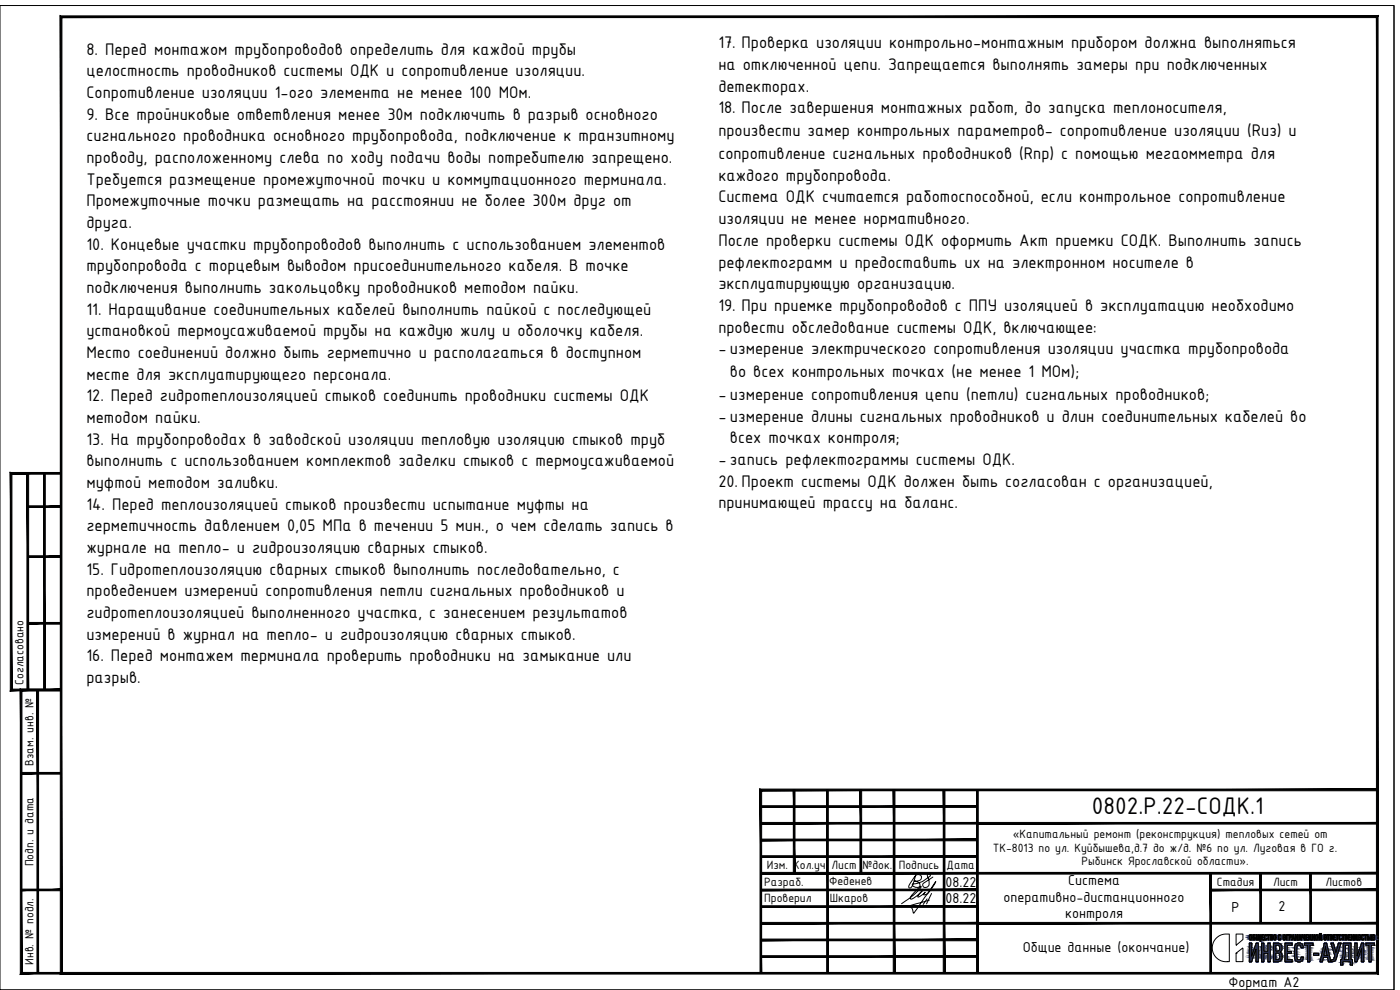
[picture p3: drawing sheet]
<svg xmlns="http://www.w3.org/2000/svg" width="420mm" height="297mm" viewBox="0 0 420 297" stroke-linecap="round" stroke-linejoin="round" font-family="sans-serif">
<defs><g id="words">
<text font-size="7.8" x="327.7" y="244.4">0802.Р.22-СОДК.1</text>
<g font-size="5.4">
<text x="26" y="16.4">8. Перед монтажом трубопроводов определить для каждой трубы</text>
<text x="215.6" y="14.5">17. Проверка изоляции контрольно-монтажным прибором должна выполняться</text>
<text x="26" y="22.9">целостность проводников системы ОДК и сопротивление изоляции.</text>
<text x="215.6" y="21">на отключенной цепи. Запрещается выполнять замеры при подключенных</text>
<text x="26" y="29.4">Сопротивление изоляции 1-ого элемента не менее 100 МОм.</text>
<text x="215.6" y="27.5">детекторах.</text>
<text x="26" y="35.9">9. Все тройниковые ответвления менее 30м подключить в разрыв основного</text>
<text x="215.6" y="34">18. После завершения монтажных работ, до запуска теплоносителя,</text>
<text x="215.6" y="40.8">произвести замер контрольных параметров- сопротивление изоляции (Rиз) и</text>
<text x="26" y="42.4">сигнального проводника основного трубопровода, подключение к транзитному</text>
<text x="215.6" y="47.7">сопротивление сигнальных проводников (Rпр) с помощью мегаомметра для</text>
<text x="26" y="48.9">проводу, расположенному слева по ходу подачи воды потребителю запрещено.</text>
<text x="26" y="55.4">Требуется размещение промежуточной точки и коммутационного терминала.</text>
<text x="215.6" y="54.3">каждого трубопровода.</text>
<text x="26" y="61.9">Промежуточные точки размещать на расстоянии не более 300м друг от</text>
<text x="215.6" y="60.8">Система ОДК считается работоспособной, если контрольное сопротивление</text>
<text x="26" y="68.4">друга.</text>
<text x="215.6" y="67.3">изоляции не менее нормативного.</text>
<text x="26" y="74.9">10. Концевые участки трубопроводов выполнить с использованием элементов</text>
<text x="215.6" y="73.8">После проверки системы ОДК оформить Акт приемки СОДК. Выполнить запись</text>
<text x="26" y="81.4">трубопровода с торцевым выводом присоединительного кабеля. В точке</text>
<text x="215.6" y="80.3">рефлектограмм и предоставить их на электронном носителе в</text>
<text x="26" y="87.9">подключения выполнить закольцовку проводников методом пайки.</text>
<text x="215.6" y="86.8">эксплуатирующую организацию.</text>
<text x="26" y="94.4">11. Наращивание соединительных кабелей выполнить пайкой с последующей</text>
<text x="215.6" y="93.3">19. При приемке трубопроводов с ППУ изоляцией в эксплуатацию необходимо</text>
<text x="26" y="100.9">установкой термоусаживаемой трубы на каждую жилу и оболочку кабеля.</text>
<text x="215.6" y="99.8">провести обследование системы ОДК, включающее:</text>
<text x="26" y="107.4">Место соединений должно быть герметично и располагаться в доступном</text>
<text x="215.6" y="106.3">- измерение электрического сопротивления изоляции участка трубопровода</text>
<text x="26" y="113.9">месте для эксплуатирующего персонала.</text>
<text x="219.1" y="113.1">во всех контрольных точках (не менее 1 МОм);</text>
<text x="26" y="120.4">12. Перед гидротеплоизоляцией стыков соединить проводники системы ОДК</text>
<text x="215.6" y="120">- измерение сопротивления цепи (петли) сигнальных проводников;</text>
<text x="26" y="126.9">методом пайки.</text>
<text x="215.6" y="126.5">- измерение длины сигнальных проводников и длин соединительных кабелей во</text>
<text x="26" y="133.4">13. На трубопроводах в заводской изоляции тепловую изоляцию стыков труб</text>
<text x="219.1" y="133">всех точках контроля;</text>
<text x="26" y="139.9">выполнить с использованием комплектов заделки стыков с термоусаживаемой</text>
<text x="215.6" y="139.5">- запись рефлектограммы системы ОДК.</text>
<text x="26" y="146.4">муфтой методом заливки.</text>
<text x="215.6" y="146">20. Проект системы ОДК должен быть согласован с организацией,</text>
<text x="26" y="152.9">14. Перед теплоизоляцией стыков произвести испытание муфты на</text>
<text x="215.6" y="152.5">принимающей трассу на баланс.</text>
<text x="26" y="159.4">герметичность давлением 0,05 МПа в течении 5 мин., o чем сделать запись в</text>
<text x="26" y="165.9">журнале на тепло- и гидроизоляцию сварных стыков.</text>
<text x="26" y="172.4">15. Гидротеплоизоляцию сварных стыков выполнить последовательно, с</text>
<text x="26" y="178.9">проведением измерений сопротивления петли сигнальных проводников и</text>
<text x="26" y="185.4">гидротеплоизоляцией выполненного участка, с занесением результатов</text>
<text x="26" y="191.9">измерений в журнал на тепло- и гидроизоляцию сварных стыков.</text>
<text x="26" y="198.4">16. Перед монтажем терминала проверить проводники на замыкание или</text>
<text x="26" y="204.9">разрыв.</text>
</g>
<g font-size="4.7">
<text x="283.8" y="266">08.22</text>
<text x="320.5" y="265.6">Система</text>
<text x="283.8" y="271">08.22</text>
<text x="301.2" y="270.6">оперативно-дистанционного</text>
<text x="319.6" y="275.6">контроля</text>
<text x="369.6" y="273.5">Р</text>
<text x="383.7" y="273.4">2</text>
<text x="306.9" y="285.6">Общие данные (окончание)</text>
<text x="368.7" y="296.3">Формат А2</text>
</g>
<g font-size="3.9">
<text x="7.1" y="205.5" transform="rotate(-90 7.1 205.5)">Согласовано</text>
<text x="10.1" y="229.7" transform="rotate(-90 10.1 229.7)">Взам. инв. №</text>
<text x="304" y="251.3">«Капитальный ремонт (реконструкция) тепловых сетей от</text>
<text x="298" y="255.5">ТК-8013 по ул. Куйбышева,д.7 до ж/д. №6 по ул. Луговая в ГО г.</text>
<text x="10.1" y="259.9" transform="rotate(-90 10.1 259.9)">Подп. и дата</text>
<text x="230.1" y="260.8">Изм.</text>
<text x="238.1" y="260.8">Кол.уч.</text>
<text x="249.6" y="260.8">Лист</text>
<text x="258.8" y="260.8">№док.</text>
<text x="269.7" y="260.8">Подпись</text>
<text x="284.1" y="260.8">Дата</text>
<text x="324.5" y="259.6">Рыбинск Ярославской области».</text>
<text x="229.3" y="265.8">Разраб.</text>
<text x="248.8" y="265.5">Феденев</text>
<text x="365.2" y="265.8">Стадия</text>
<text x="382.1" y="265.8">Лист</text>
<text x="397.8" y="265.8">Листов</text>
<text x="229.3" y="270.8">Проверил</text>
<text x="249.1" y="270.7">Шкаров</text>
<text x="10.1" y="289.5" transform="rotate(-90 10.1 289.5)">Инв. № подл.</text>
</g>
</g></defs>
<path d="M418.3 1.7v295.3h-418.3" fill="none" stroke="#000" stroke-width=".3"/>
<g fill="#000" stroke="#000" stroke-width=".3">
<path d="M18.1 4.8l.5 .5 395-.5zM18.6 5.3l395-.5-.5 .5zM413.6 4.8l-.5 .5 .5 287zM413.1 5.3l.5 287-.5-.5zM18.1 292.3h395.5l-.5-.5zM18.1 292.3l.5-.5h394.5zM18.1 4.8v287.5l.5-.5zM18.1 4.8l.5 .5v286.5z"/>
<path d="M8.3 151.8v.5l10-.5zM8.3 152.3l10-.5v.5z"/>
<path d="M8.1 142l.5 65v-65zM8.1 142l.5 65h-.5z"/>
<path d="M13.1 142l.5 65v-65zM13.1 142l.5 65h-.5z"/>
<path d="M8.3 166.8v.5l10-.5zM8.3 167.3l10-.5v.5z"/>
<path d="M8.3 186.8v.5l10-.5zM8.3 187.3l10-.5v.5z"/>
<path d="M11.1 207l.5 85v-85zM11.1 207l.5 85h-.5z"/>
<path d="M3.1 207.3h15.2v-.5zM3.6 206.8h14.7l-15.2 .5zM3.1 141.8v65.5l.5-.5zM3.1 141.8l.5 .5v64.5zM3.1 141.8l.5 .5 14.7-.5zM3.6 142.3l14.7-.5v.5z"/>
<path d="M6.3 231.8v.5l12-.5zM6.3 232.3l12-.5v.5z"/>
<path d="M238.1 237l.5 25v-25zM238.1 237l.5 25h-.5z"/>
<path d="M248.1 237l.5 55v-55zM248.1 237l.5 55h-.5z"/>
<path d="M258.1 237l.5 25v-25zM258.1 237l.5 25h-.5z"/>
<path d="M268.1 237l.5 55v-55zM268.1 237l.5 55h-.5z"/>
<path d="M283.1 237l.5 55v-55zM283.1 237l.5 55h-.5z"/>
<path d="M293.1 237l.5 55v-55zM293.1 237l.5 55h-.5z"/>
<path d="M228.3 241.8v.5l65-.5zM228.3 242.3l65-.5v.5z"/>
<path d="M228.3 246.8v.5l65-.5zM228.3 247.3l65-.5v.5zM293.3 246.8v.5l120-.5zM293.3 247.3l120-.5v.5z"/>
<path d="M228.3 251.8v.5l65-.5zM228.3 252.3l65-.5v.5z"/>
<path d="M228.3 256.8v.5l65-.5zM228.3 257.3l65-.5v.5z"/>
<path d="M6.3 266.8v.5l12-.5zM6.3 267.3l12-.5v.5z"/>
<path d="M228.3 261.8v.5l185-.5zM228.3 262.3l185-.5v.5z"/>
<path d="M228.3 271.8v.5l65-.5zM228.3 272.3l65-.5v.5z"/>
<path d="M228.3 276.8v.5l65-.5zM228.3 277.3l65-.5v.5z"/>
<path d="M228.3 266.8v.5l65-.5zM228.3 267.3l65-.5v.5z"/>
<path d="M293.3 276.8v.5l120-.5zM293.3 277.3l120-.5v.5z"/>
<path d="M363.3 266.8v.5l50-.5zM363.3 267.3l50-.5v.5z"/>
<path d="M363.1 262l.5 30v-30zM363.1 262l.5 30h-.5z"/>
<path d="M378.1 262l.5 15v-15zM378.1 262l.5 15h-.5z"/>
<path d="M393.1 262l.5 15v-15zM393.1 262l.5 15h-.5z"/>
<path d="M6.1 292.3h12.2v-.5zM6.1 292.3l.5-.5h11.7zM6.1 206.8v85.5l.5-.5zM6.1 206.8l.5 .5v84.5zM6.1 206.8l.5 .5 11.7-.5zM6.6 207.3l11.7-.5v.5z"/>
<path d="M228.1 236.8v55.2h.5zM228.1 236.8l.5 .5v54.7zM228.1 236.8l.5 .5 184.7-.5zM228.6 237.3l184.7-.5v.5z"/>
<path d="M228.3 281.8v.5l65-.5zM228.3 282.3l65-.5v.5z"/>
<path d="M228.3 286.8v.5l65-.5zM228.3 287.3l65-.5v.5z"/>
</g>
<g fill="#2e365c" stroke="#2e365c" stroke-width=".3">
<path d="M412.1 280.4h.1z"/>
<path d="M407.9 280.4h.2z"/>
<path d="M397.6 280.4h.2z"/>
<path d="M395.1 280.4h.2z"/>
<path d="M385.3 280.4h.2z"/>
<path d="M382.5 280.4h.2z"/>
<path d="M375.3 280.4h.2z"/>
<path d="M387.9 280.7h.2z"/>
<path d="M396.2 280.9h.2z"/>
<path d="M390.1 281.2h.1z"/>
<path d="M410.8 281.3h.3z"/>
<path d="M407.8 282l.2 .1z"/>
<path d="M407.8 282h.3z"/>
<path d="M408.9 282.1h.2z"/>
<path d="M402.1 282.1h.2z"/>
<path d="M383.9 282.1h.2z"/>
<path d="M379.7 282.1h.2z"/>
<path d="M412.1 282.1h.1z"/>
<path d="M383.5 285.4h1z"/>
<path d="M383.4 287.9h1.2z"/>
<path d="M399.7 288.6h.2z"/>
<path d="M389.7 288.6h.2z"/>
<path d="M389.7 288.6h.3z"/>
<path d="M412.1 280.4h.2zM412.1 280.4h.2z"/>
<path d="M407.9 280.4h.2zM407.9 280.4h.2z"/>
<path d="M397.6 280.4h.2zM397.6 280.4h.2z"/>
<path d="M395.1 280.4h.2zM395.1 280.4h.2z"/>
<path d="M385.3 280.4h.2zM385.3 280.4h.2z"/>
<path d="M382.5 280.4h.2zM382.5 280.4h.2z"/>
<path d="M375.3 280.4h.2zM375.3 280.4h.2z"/>
<path d="M408.9 280.4h.2zM408.9 280.4h.2z"/>
<path d="M402.1 280.4h.2zM402.1 280.4h.2z"/>
<path d="M384 280.4h.1zM383.9 280.4h.2z"/>
<path d="M379.8 280.4h.1zM379.7 280.4h.2z"/>
<path d="M408.9 280.4h.2zM408.9 280.4h.2z"/>
<path d="M402.1 280.4h.2zM402.1 280.4h.2z"/>
<path d="M383.9 280.4h.3zM383.9 280.4h.3z"/>
<path d="M379.7 280.4h.2zM379.7 280.4h.2z"/>
<path d="M395.8 280.4h.2zM395.8 280.4h.2z"/>
<path d="M389.8 280.4h.2zM389.8 280.4h.2z"/>
<path d="M404.6 280.4h.7zM404.6 280.4h.7z"/>
<path d="M400.2 280.4h.6zM400.2 280.4h.6z"/>
<path d="M391.9 280.4h.6zM391.9 280.4h.6z"/>
<path d="M378.6 280.4h.6zM378.6 280.4h.6z"/>
<path d="M388 280.4h.2zM388 280.4h.2z"/>
<path d="M390.8 280.4h.2zM390.8 280.4h.2z"/>
<path d="M409.4 280.4h.8zM409.4 280.4h.8z"/>
<path d="M402.7 280.4h.7zM402.7 280.4h.7z"/>
<path d="M400.9 280.4h.8zM400.9 280.4h.8z"/>
<path d="M398.2 280.4h.7zM398.2 280.4h.7z"/>
<path d="M386.1 280.4h.6zM386.1 280.4h.6z"/>
<path d="M380.3 280.4h.7zM380.3 280.4h.7z"/>
<path d="M377 280.4h.2zM377 280.4h.2z"/>
<path d="M378.1 280.4h.2zM378.1 280.4h.2z"/>
<path d="M396.4 280.4h.2zM396.4 280.4h.2z"/>
<path d="M390.4 280.4h.1zM390.4 280.4h.1z"/>
<path d="M406.5 280.4h.2zM406.5 280.4h.2z"/>
<path d="M405.5 280.4h.2zM405.5 280.4h.2z"/>
<path d="M393.8 280.4h.2zM393.8 280.4h.2z"/>
<path d="M392.7 280.4h.2zM392.7 280.4h.2z"/>
<path d="M388.7 280.4h.2zM388.7 280.4h.2z"/>
<path d="M376 280.4h.7zM376 280.4h.7z"/>
<path d="M388 280.4h.2zM388 280.4h.2z"/>
<path d="M396.4 280.4h.2zM396.4 280.4h.2z"/>
<path d="M390.4 280.4h.1zM390.4 280.4h.1z"/>
<path d="M378.1 280.4h.2zM378.1 280.4h.2z"/>
<path d="M377 280.4h.2zM377 280.4h.2z"/>
<path d="M404.6 280.4h.7zM404.6 280.4h.7z"/>
<path d="M400.2 280.4h.6zM400.2 280.4h.6z"/>
<path d="M391.9 280.4h.6zM391.9 280.4h.6z"/>
<path d="M378.6 280.4h.6zM378.6 280.4h.6z"/>
<path d="M407.1 280.4h.2zM407.1 280.4h.2z"/>
<path d="M406.1 280.4h.2zM406.1 280.4h.2z"/>
<path d="M394.3 280.4h.2zM394.3 280.4h.2z"/>
<path d="M393.3 280.4h.2zM393.3 280.4h.2z"/>
<path d="M389.3 280.4h.2zM389.3 280.4h.2z"/>
<path d="M391.4 280.4h.2zM391.4 280.4h.2z"/>
<path d="M386.1 280.4h.6zM386.1 280.4h.6z"/>
<path d="M403.6 280.4h.5zM403.6 280.4h.5z"/>
<path d="M399.2 280.4h.4zM399.2 280.4h.4z"/>
<path d="M381.3 280.4h.4zM381.3 280.4h.4z"/>
<path d="M377.5 280.4h.2zM377.5 280.4h.2z"/>
<path d="M395.8 280.4h.2zM395.8 280.4h.2z"/>
<path d="M389.8 280.4h.2zM389.8 280.4h.2z"/>
<path d="M411.4 280.4h.2zM411.4 280.4h.2z"/>
<path d="M403.6 280.4h.5zM403.6 280.4h.5z"/>
<path d="M399.2 280.4h.4zM399.2 280.4h.4z"/>
<path d="M381.3 280.4h.4zM381.3 280.4h.4z"/>
<path d="M410.4 280.4h.2zM410.4 280.4h.2z"/>
<path d="M386.9 280.4h.4zM386.9 280.4h.4z"/>
<path d="M377.5 280.4h.2zM377.5 280.4h.2z"/>
<path d="M386.9 280.4h.4zM386.9 280.4h.4z"/>
<path d="M409.4 280.4h.8zM409.4 280.4h.8z"/>
<path d="M402.7 280.4h.7zM402.7 280.4h.7z"/>
<path d="M400.9 280.4h.8zM400.9 280.4h.8z"/>
<path d="M398.2 280.4h.7zM398.2 280.4h.7z"/>
<path d="M380.3 280.4h.7zM380.3 280.4h.7z"/>
<path d="M407.1 280.4h.2zM407.1 280.4h.2z"/>
<path d="M406.1 280.4h.2zM406.1 280.4h.2z"/>
<path d="M394.3 280.4h.2zM394.3 280.4h.2z"/>
<path d="M393.3 280.4h.2zM393.3 280.4h.2z"/>
<path d="M391.4 280.4h.2zM391.4 280.4h.2z"/>
<path d="M389.3 280.4h.2zM389.3 280.4h.2z"/>
<path d="M390.8 280.4h.2zM390.8 280.4h.2zM390.8 280.4h.2zM390.8 280.4h.2z"/>
<path d="M395.8 280.4h.2zM395.8 280.4h.2z"/>
<path d="M389.8 280.4h.2zM389.8 280.4h.2z"/>
<path d="M388 280.4h.2zM388 280.4h.2z"/>
<path d="M386.1 280.4h.6zM386.1 280.4h.6z"/>
<path d="M410.4 280.4h.2zM410.4 280.4h.2z"/>
<path d="M377 280.4h.2zM377 280.4h.2z"/>
<path d="M411.4 280.4h.2zM411.4 280.4h.2z"/>
<path d="M378.1 280.4h.2zM378.1 280.4h.2z"/>
<path d="M406.5 280.4h.2zM406.5 280.4h.2z"/>
<path d="M405.5 280.4h.2zM405.5 280.4h.2z"/>
<path d="M393.8 280.4h.2zM393.8 280.4h.2z"/>
<path d="M392.7 280.4h.2zM392.7 280.4h.2z"/>
<path d="M388.7 280.4h.2zM388.7 280.4h.2z"/>
<path d="M408.8 280.4h.3zM408.8 280.4h.3z"/>
<path d="M402.1 280.4h.3zM402.1 280.4h.3z"/>
<path d="M383.9 280.4h.3zM383.9 280.4h.3z"/>
<path d="M379.7 280.4h.3zM379.7 280.4h.3z"/>
<path d="M378.1 280.4h.2zM378.1 280.4h.2z"/>
<path d="M406.5 280.4h.2zM406.5 280.4h.2z"/>
<path d="M405.5 280.4h.2zM405.5 280.4h.2z"/>
<path d="M393.8 280.4h.2zM393.8 280.4h.2z"/>
<path d="M392.7 280.4h.2zM392.7 280.4h.2z"/>
<path d="M388.7 280.4h.2zM388.7 280.4h.2z"/>
<path d="M409.4 280.4h.8zM409.4 280.4h.8z"/>
<path d="M402.7 280.4h.7zM402.7 280.4h.7z"/>
<path d="M400.9 280.4h.8zM400.9 280.4h.8z"/>
<path d="M398.2 280.4h.7zM398.2 280.4h.7z"/>
<path d="M380.3 280.4h.7zM380.3 280.4h.7z"/>
<path d="M376 280.4h.7zM376 280.4h.7z"/>
<path d="M388 280.4h.2zM388 280.4h.2z"/>
<path d="M404.6 280.4h.7zM404.6 280.4h.7z"/>
<path d="M400.2 280.4h.6zM400.2 280.4h.6z"/>
<path d="M391.9 280.4h.6zM391.9 280.4h.6z"/>
<path d="M378.6 280.4h.6zM378.6 280.4h.6z"/>
<path d="M396.4 280.4h.2zM396.4 280.4h.2z"/>
<path d="M390.4 280.4h.1zM390.4 280.4h.1z"/>
<path d="M403.6 280.4h.5zM403.6 280.4h.5z"/>
<path d="M399.2 280.4h.4zM399.2 280.4h.4z"/>
<path d="M381.3 280.4h.4zM381.3 280.4h.4z"/>
<path d="M377 280.4h.2zM377 280.4h.2z"/>
<path d="M407.1 280.4h.2zM407.1 280.4h.2z"/>
<path d="M406.1 280.4h.2zM406.1 280.4h.2z"/>
<path d="M394.3 280.4h.2zM394.3 280.4h.2z"/>
<path d="M393.3 280.4h.2zM393.3 280.4h.2z"/>
<path d="M389.3 280.4h.2zM389.3 280.4h.2z"/>
<path d="M404.6 280.4h.7zM404.6 280.4h.7z"/>
<path d="M400.2 280.4h.6zM400.2 280.4h.6z"/>
<path d="M391.9 280.4h.6zM391.9 280.4h.6z"/>
<path d="M378.6 280.4h.6zM378.6 280.4h.6z"/>
<path d="M376 280.4h.7zM376 280.4h.7z"/>
<path d="M396.4 280.4h.2zM396.4 280.4h.2z"/>
<path d="M390.4 280.4h.1zM390.4 280.4h.1z"/>
<path d="M412.1 280.4h.2zM412 280.4h.3zM412 280.4h.3zM412 280.4h.3z"/>
<path d="M377.5 280.4h.2zM377.5 280.4h.2z"/>
<path d="M391.4 280.4h.2zM391.4 280.4h.2z"/>
<path d="M411.4 280.4h.2zM411.4 280.4h.2z"/>
<path d="M410.4 280.4h.2zM410.4 280.4h.2z"/>
<path d="M386.9 280.4h.5zM386.9 280.4h.5z"/>
<path d="M407.9 280.4h.2zM407.8 280.4h.3z"/>
<path d="M397.6 280.4h.2zM397.5 280.4h.3z"/>
<path d="M395.1 280.4h.3zM395 280.4h.4z"/>
<path d="M385.3 280.4h.3zM385.3 280.4h.3z"/>
<path d="M382.5 280.4h.3zM382.4 280.4h.4z"/>
<path d="M375.3 280.4h.2zM375.2 280.4h.3z"/>
<path d="M377.5 280.4h.2zM377.5 280.4h.2z"/>
<path d="M390.8 280.4h.2zM390.8 280.4h.2zM390.8 280.4h.2zM390.8 280.4h.2z"/>
<path d="M395.8 280.4h.2zM395.8 280.4h.2z"/>
<path d="M389.8 280.4h.2zM389.8 280.4h.2z"/>
<path d="M386.9 280.4h.5zM386.9 280.4h.5z"/>
<path d="M377 280.4h.2zM377 280.4h.2z"/>
<path d="M378.1 280.4h.2zM378.1 280.4h.2z"/>
<path d="M388 280.4h.2zM388 280.4h.2z"/>
<path d="M395.8 280.4h.2zM395.8 280.4h.2z"/>
<path d="M389.8 280.4h.2zM389.8 280.4h.2z"/>
<path d="M407.8 280.4h.3zM407.8 280.4h.3z"/>
<path d="M397.5 280.4h.4zM397.5 280.4h.4z"/>
<path d="M395 280.4h.4zM395 280.4h.4z"/>
<path d="M385.3 280.4h.3zM385.2 280.4h.4z"/>
<path d="M382.4 280.4h.4zM382.4 280.4h.4z"/>
<path d="M375.2 280.4h.4zM375.2 280.4h.4z"/>
<path d="M409.4 280.4h.8zM409.4 280.4h.8z"/>
<path d="M402.7 280.4h.7zM402.7 280.4h.7z"/>
<path d="M400.9 280.4h.8zM400.9 280.4h.8z"/>
<path d="M398.2 280.4h.7zM398.2 280.4h.7z"/>
<path d="M380.3 280.4h.7zM380.3 280.4h.7z"/>
<path d="M403.6 280.4h.6zM403.6 280.4h.6z"/>
<path d="M399.2 280.4h.5zM399.2 280.4h.5z"/>
<path d="M381.3 280.4h.5zM381.3 280.4h.5z"/>
<path d="M386.1 280.4h.6zM386.1 280.4h.6z"/>
<path d="M378.1 280.4h.2zM378.1 280.4h.2z"/>
<path d="M410.4 280.4h.2zM410.4 280.4h.2z"/>
<path d="M403.6 280.4h.6zM403.6 280.4h.6z"/>
<path d="M399.2 280.4h.5zM399.2 280.4h.5z"/>
<path d="M381.3 280.4h.5zM381.3 280.4h.5z"/>
<path d="M406.5 280.4h.2zM406.5 280.4h.2z"/>
<path d="M405.5 280.4h.2zM405.5 280.4h.2z"/>
<path d="M393.8 280.4h.2zM393.8 280.4h.2z"/>
<path d="M392.7 280.4h.2zM392.7 280.4h.2z"/>
<path d="M388.7 280.4h.2zM388.7 280.4h.2z"/>
<path d="M411.4 280.4h.2zM411.4 280.4h.2z"/>
<path d="M404.6 280.4h.7zM404.6 280.4h.7z"/>
<path d="M400.2 280.4h.6zM400.2 280.4h.6z"/>
<path d="M391.9 280.4h.6zM391.9 280.4h.6z"/>
<path d="M378.6 280.4h.6zM378.6 280.4h.6z"/>
<path d="M408.8 280.4h.4zM408.8 280.4h.4z"/>
<path d="M402.1 280.4h.3zM402 280.4h.4z"/>
<path d="M383.9 280.4h.3zM383.8 280.4h.4z"/>
<path d="M379.7 280.4h.3zM379.6 280.4h.4z"/>
<path d="M377 280.4h.2zM377 280.4h.2z"/>
<path d="M407.1 280.4h.2zM407.1 280.4h.2z"/>
<path d="M406.1 280.4h.2zM406.1 280.4h.2z"/>
<path d="M394.3 280.4h.2zM394.3 280.4h.2z"/>
<path d="M393.3 280.4h.2zM393.3 280.4h.2z"/>
<path d="M391.4 280.4h.2zM391.4 280.4h.2z"/>
<path d="M389.3 280.4h.2zM389.3 280.4h.2z"/>
<path d="M388 280.4h.2zM388 280.4h.2z"/>
<path d="M407.1 280.4h.2zM407.1 280.4h.2z"/>
<path d="M406.1 280.4h.2zM406.1 280.4h.2z"/>
<path d="M394.3 280.4h.2zM394.3 280.4h.2z"/>
<path d="M393.3 280.4h.2zM393.3 280.4h.2z"/>
<path d="M389.3 280.4h.2zM389.3 280.4h.2z"/>
<path d="M396.4 280.4h.2zM396.4 280.4h.2z"/>
<path d="M390.4 280.4h.1zM390.4 280.4h.1z"/>
<path d="M377.5 280.4h.2zM377.5 280.4h.2z"/>
<path d="M409.4 280.4h.8zM409.4 280.4h.8z"/>
<path d="M402.7 280.4h.7zM402.7 280.4h.7z"/>
<path d="M400.9 280.4h.8zM400.9 280.4h.8z"/>
<path d="M398.2 280.4h.7zM398.2 280.4h.7z"/>
<path d="M380.3 280.4h.7zM380.3 280.4h.7z"/>
<path d="M411.4 280.4l.2 .1zM411.4 280.4l.2 .1z"/>
<path d="M406.5 280.4l.2 .1zM406.5 280.4l.2 .1z"/>
<path d="M405.5 280.4l.2 .1zM405.5 280.4l.2 .1z"/>
<path d="M393.8 280.4l.2 .1zM393.8 280.4l.2 .1z"/>
<path d="M392.7 280.4l.2 .1zM392.7 280.4l.2 .1z"/>
<path d="M388.7 280.4l.2 .1zM388.7 280.4l.2 .1z"/>
<path d="M376 280.4l.7 .1zM376 280.4l.7 .1z"/>
<path d="M410.4 280.4l.2 .1zM410.4 280.4l.2 .1z"/>
<path d="M386.9 280.4l.6 .1zM386.9 280.4l.6 .1z"/>
<path d="M376 280.5h.7zM376 280.5h.7z"/>
<path d="M377.5 280.4l.2 .1zM377.5 280.4l.2 .1z"/>
<path d="M391.4 280.4l.2 .1zM391.4 280.4l.2 .1z"/>
<path d="M396.4 280.4l.2 .1zM396.4 280.4l.2 .1z"/>
<path d="M390.4 280.4l.1 .1zM390.4 280.4l.1 .1z"/>
<path d="M390.8 280.4l.2 .1zM390.8 280.4l.2 .1zM390.8 280.5h.2zM390.8 280.5h.2z"/>
<path d="M386.1 280.4l.6 .1zM386.1 280.4l.6 .1z"/>
<path d="M377 280.4l.2 .1zM377 280.4l.2 .1z"/>
<path d="M378.1 280.4l.2 .1zM378.1 280.4l.2 .1z"/>
<path d="M404.6 280.4l.7 .1zM404.6 280.4l.7 .1z"/>
<path d="M400.2 280.4l.6 .1zM400.2 280.4l.6 .1z"/>
<path d="M391.9 280.4l.6 .1zM391.9 280.4l.6 .1z"/>
<path d="M378.6 280.4l.6 .1zM378.6 280.4l.6 .1z"/>
<path d="M412 280.4l.4 .1zM411.9 280.5h.5zM411.9 280.5h.5zM411.9 280.5h.5z"/>
<path d="M403.6 280.4l.6 .1zM403.6 280.4l.6 .1z"/>
<path d="M399.2 280.4l.6 .1zM399.2 280.4l.6 .1z"/>
<path d="M381.3 280.4l.5 .1zM381.3 280.4l.5 .1z"/>
<path d="M388 280.4l.2 .1zM388 280.4l.2 .1z"/>
<path d="M395.8 280.4l.2 .1zM395.8 280.4l.2 .1z"/>
<path d="M389.8 280.4l.2 .1zM389.8 280.4l.2 .1z"/>
<path d="M408.8 280.4l.4 .1zM408.7 280.5h.5z"/>
<path d="M402 280.4l.4 .1zM402 280.5h.4z"/>
<path d="M383.8 280.4l.5 .1zM383.8 280.5h.5z"/>
<path d="M379.6 280.4l.4 .1zM379.6 280.4l.4 .1z"/>
<path d="M378.1 280.5h.2zM378.1 280.5h.2z"/>
<path d="M386.9 280.5h.6zM386.9 280.5h.6z"/>
<path d="M395.8 280.5h.2zM395.8 280.5h.2z"/>
<path d="M389.8 280.5h.2zM389.8 280.5h.2z"/>
<path d="M406.5 280.5h.2zM406.5 280.5h.2z"/>
<path d="M405.5 280.5h.2zM405.5 280.5h.2z"/>
<path d="M393.8 280.5h.2zM393.8 280.5h.2z"/>
<path d="M392.7 280.5h.2zM392.7 280.5h.2z"/>
<path d="M388.7 280.5h.2zM388.7 280.5h.2z"/>
<path d="M410.4 280.5h.2zM410.4 280.5h.2z"/>
<path d="M407.1 280.4l.2 .1zM407.1 280.4l.2 .1z"/>
<path d="M406.1 280.4l.2 .1zM406.1 280.4l.2 .1z"/>
<path d="M394.3 280.4l.2 .1zM394.3 280.4l.2 .1z"/>
<path d="M393.3 280.4l.2 .1zM393.3 280.4l.2 .1z"/>
<path d="M389.3 280.4l.2 .1zM389.3 280.4l.2 .1z"/>
<path d="M407.8 280.4l.4 .1zM407.7 280.5h.5z"/>
<path d="M397.5 280.4l.4 .1zM397.4 280.5h.5z"/>
<path d="M395 280.4l.4 .1zM395 280.4l.4 .1z"/>
<path d="M385.2 280.4l.5 .1zM385.2 280.4l.5 .1z"/>
<path d="M382.4 280.4l.4 .1zM382.4 280.5h.4z"/>
<path d="M375.2 280.4l.4 .1zM375.1 280.5h.5z"/>
<path d="M377 280.5h.2zM377 280.5h.2z"/>
<path d="M377.5 280.5h.2zM377.5 280.5h.2z"/>
<path d="M411.4 280.5h.2zM411.4 280.5h.2z"/>
<path d="M388 280.5h.2zM388 280.5h.2z"/>
<path d="M396.4 280.5h.2zM396.4 280.5h.2z"/>
<path d="M390.4 280.5h.1zM390.4 280.5h.1z"/>
<path d="M411.4 280.5h.2zM411.4 280.5h.2z"/>
<path d="M403.6 280.5h.6zM403.6 280.5h.6z"/>
<path d="M399.2 280.5h.6zM399.2 280.5h.6z"/>
<path d="M381.3 280.5h.5zM381.3 280.5h.5z"/>
<path d="M410.4 280.5h.2zM410.4 280.5h.2z"/>
<path d="M386.9 280.5h.6zM386.9 280.5h.6z"/>
<path d="M409.4 280.4l.8 .1zM409.4 280.4l.8 .1z"/>
<path d="M402.7 280.4l.7 .1zM402.7 280.4l.7 .1z"/>
<path d="M400.9 280.4l.8 .1zM400.9 280.4l.8 .1z"/>
<path d="M398.2 280.4l.7 .1zM398.2 280.4l.7 .1z"/>
<path d="M380.3 280.4l.7 .1zM380.3 280.4l.7 .1z"/>
<path d="M377.5 280.5h.2zM377.5 280.5h.2z"/>
<path d="M407.7 280.5h.5zM407.7 280.5h.5z"/>
<path d="M397.4 280.5h.5zM397.4 280.5h.5z"/>
<path d="M394.9 280.5h.5zM394.9 280.5h.5z"/>
<path d="M385.2 280.5h.5zM385.2 280.5h.5z"/>
<path d="M382.4 280.5h.4zM382.3 280.5h.5z"/>
<path d="M375.1 280.5h.5zM375.1 280.5h.5z"/>
<path d="M390.8 280.5h.2zM390.8 280.5h.2z"/>
<path d="M391.4 280.5h.2zM391.4 280.5h.2z"/>
<path d="M376 280.5h.7zM376 280.5h.7z"/>
<path d="M386.1 280.5h.6zM386.1 280.5h.6z"/>
<path d="M390.8 280.5h.2zM390.8 280.5h.2z"/>
<path d="M404.6 280.5h.7zM404.6 280.5h.7z"/>
<path d="M400.2 280.5h.6zM400.2 280.5h.6z"/>
<path d="M391.9 280.5h.6zM391.9 280.5h.6z"/>
<path d="M378.6 280.5h.6zM378.6 280.5h.6z"/>
<path d="M377 280.5h.2zM377 280.5h.2z"/>
<path d="M408.7 280.5h.5zM408.7 280.5h.5z"/>
<path d="M402 280.5h.5zM402 280.5h.5z"/>
<path d="M383.8 280.5h.5zM383.8 280.5h.5z"/>
<path d="M379.6 280.5h.5zM379.6 280.5h.5z"/>
<path d="M378.1 280.5h.2zM378.1 280.5h.2z"/>
<path d="M408.7 280.5h.5zM408.7 280.5h.5z"/>
<path d="M402 280.5h.5zM402 280.5h.5z"/>
<path d="M383.8 280.5h.5zM383.8 280.5h.5z"/>
<path d="M379.6 280.5h.5zM379.6 280.5h.5z"/>
<path d="M407.1 280.5h.2zM407.1 280.5h.2z"/>
<path d="M406.1 280.5h.2zM406.1 280.5h.2z"/>
<path d="M394.3 280.5h.2zM394.3 280.5h.2z"/>
<path d="M393.3 280.5h.2zM393.3 280.5h.2z"/>
<path d="M391.4 280.5h.2zM391.4 280.5h.2z"/>
<path d="M389.3 280.5h.2zM389.3 280.5h.2z"/>
<path d="M403.6 280.5h.7zM403.6 280.5h.7z"/>
<path d="M399.2 280.5h.6zM399.2 280.5h.6z"/>
<path d="M381.3 280.5h.6zM381.3 280.5h.6z"/>
<path d="M396.4 280.5h.2zM396.4 280.5h.2z"/>
<path d="M390.4 280.5h.1zM390.4 280.5h.1z"/>
<path d="M407.7 280.5h.5zM407.7 280.5h.5z"/>
<path d="M397.4 280.5h.6zM397.4 280.5h.6z"/>
<path d="M394.9 280.5h.6zM394.9 280.5h.6z"/>
<path d="M385.2 280.5h.5zM385.2 280.5h.5z"/>
<path d="M382.3 280.5h.6zM382.3 280.5h.6z"/>
<path d="M375.1 280.5h.5zM375.1 280.5h.5z"/>
<path d="M406.5 280.5h.2zM406.5 280.5h.2z"/>
<path d="M405.5 280.5h.2zM405.5 280.5h.2z"/>
<path d="M393.8 280.5h.2zM393.8 280.5h.2z"/>
<path d="M392.7 280.5h.2zM392.7 280.5h.2z"/>
<path d="M388.7 280.5h.2zM388.7 280.5h.2z"/>
<path d="M388 280.5h.2zM388 280.5h.2z"/>
<path d="M395.8 280.5h.2zM395.8 280.5h.2z"/>
<path d="M389.8 280.5h.2zM389.8 280.5h.2z"/>
<path d="M406.5 280.5h.2zM406.5 280.5h.2z"/>
<path d="M405.5 280.5h.2zM405.5 280.5h.2z"/>
<path d="M393.8 280.5h.2zM393.8 280.5h.2z"/>
<path d="M392.7 280.5h.2zM392.7 280.5h.2z"/>
<path d="M388.7 280.5h.2zM388.7 280.5h.2z"/>
<path d="M409.4 280.5h.8zM409.4 280.5h.8z"/>
<path d="M402.7 280.5h.7zM402.7 280.5h.7z"/>
<path d="M400.9 280.5h.8zM400.9 280.5h.8z"/>
<path d="M398.2 280.5h.7zM398.2 280.5h.7z"/>
<path d="M380.3 280.5h.7zM380.3 280.5h.7z"/>
<path d="M408.7 280.5h.5zM408.7 280.5h.5z"/>
<path d="M401.9 280.5h.6zM401.9 280.5h.6z"/>
<path d="M383.8 280.5h.5zM383.8 280.5h.5z"/>
<path d="M379.6 280.5h.5zM379.5 280.5h.6z"/>
<path d="M407.1 280.5h.2zM407.1 280.5h.2z"/>
<path d="M406.1 280.5h.2zM406.1 280.5h.2z"/>
<path d="M394.3 280.5h.2zM394.3 280.5h.2z"/>
<path d="M393.3 280.5h.2zM393.3 280.5h.2z"/>
<path d="M389.3 280.5h.2zM389.3 280.5h.2z"/>
<path d="M377.5 280.5h.2zM377.5 280.5h.2z"/>
<path d="M411.9 280.5h.5zM411.9 280.5h.5z"/>
<path d="M377 280.5h.2zM377 280.5h.2z"/>
<path d="M386.9 280.5h.6zM386.9 280.5h.6z"/>
<path d="M386.1 280.5h.6zM386.1 280.5h.6z"/>
<path d="M407.7 280.5h.5zM407.7 280.5h.5z"/>
<path d="M397.4 280.5h.6zM397.4 280.5h.6z"/>
<path d="M394.9 280.5h.6zM394.9 280.5h.6z"/>
<path d="M385.1 280.5h.6zM385.1 280.5h.6z"/>
<path d="M382.3 280.5h.6zM382.3 280.5h.6z"/>
<path d="M375.1 280.5h.5zM375.1 280.5h.5z"/>
<path d="M410.4 280.5h.2zM410.4 280.5h.2z"/>
<path d="M404.6 280.5h.7zM404.6 280.5h.7z"/>
<path d="M400.2 280.5h.6zM400.2 280.5h.6z"/>
<path d="M391.9 280.5h.6zM391.9 280.5h.6z"/>
<path d="M378.6 280.5h.6zM378.6 280.5h.6z"/>
<path d="M395.8 280.5h.2zM395.8 280.5h.2z"/>
<path d="M389.8 280.5h.2zM389.8 280.5h.2z"/>
<path d="M388 280.5h.2zM388 280.5h.2z"/>
<path d="M396.4 280.5h.2zM396.4 280.5h.2z"/>
<path d="M390.3 280.5h.2zM390.3 280.5h.2z"/>
<path d="M407.7 280.5h.5zM407.7 280.5h.5z"/>
<path d="M397.4 280.5h.6zM397.4 280.5h.6z"/>
<path d="M394.9 280.5h.6zM394.9 280.5h.6z"/>
<path d="M385.1 280.5h.6zM385.1 280.5h.6z"/>
<path d="M382.3 280.5h.6zM382.3 280.5h.6z"/>
<path d="M375.1 280.5h.5zM375.1 280.5h.5z"/>
<path d="M377.5 280.5h.2zM377.5 280.5h.2z"/>
<path d="M411.4 280.5h.2zM411.4 280.5h.2z"/>
<path d="M408.7 280.5h.6zM408.7 280.5h.6z"/>
<path d="M401.9 280.5h.6zM401.9 280.5h.6z"/>
<path d="M383.8 280.5h.5zM383.8 280.5h.5z"/>
<path d="M379.5 280.5h.6zM379.5 280.5h.6z"/>
<path d="M377 280.5h.2zM377 280.5h.2z"/>
<path d="M376 280.5h.7zM376 280.5h.7z"/>
<path d="M391.4 280.5h.2zM391.4 280.5h.2z"/>
<path d="M408.7 280.5h.6zM408.7 280.5h.6z"/>
<path d="M401.9 280.5h.6zM401.9 280.5h.6z"/>
<path d="M383.7 280.5h.6zM383.7 280.5h.6z"/>
<path d="M379.5 280.5h.6zM379.5 280.5h.6z"/>
<path d="M403.6 280.5l.7 .1zM403.6 280.5l.7 .1z"/>
<path d="M399.2 280.5l.6 .1zM399.2 280.5l.6 .1z"/>
<path d="M381.3 280.5l.6 .1zM381.3 280.5l.6 .1z"/>
<path d="M403.6 280.6h.7zM403.6 280.6h.7z"/>
<path d="M399.2 280.6h.6zM399.2 280.6h.6z"/>
<path d="M381.3 280.6h.6zM381.3 280.6h.6z"/>
<path d="M376 280.5l.7 .1zM376 280.5l.7 .1z"/>
<path d="M378.1 280.5l.2 .1zM378.1 280.5l.2 .1z"/>
<path d="M409.4 280.5l.8 .1zM409.4 280.5l.8 .1z"/>
<path d="M402.7 280.5l.7 .1zM402.7 280.5l.7 .1z"/>
<path d="M400.9 280.5l.8 .1zM400.9 280.5l.8 .1z"/>
<path d="M398.2 280.5l.7 .1zM398.2 280.5l.7 .1z"/>
<path d="M380.3 280.5l.7 .1zM380.3 280.5l.7 .1z"/>
<path d="M404.6 280.5l.7 .1zM404.6 280.5l.7 .1z"/>
<path d="M400.2 280.5l.6 .1zM400.2 280.5l.6 .1z"/>
<path d="M391.9 280.5l.6 .1zM391.9 280.5l.6 .1z"/>
<path d="M378.6 280.5l.6 .1zM378.6 280.5l.6 .1z"/>
<path d="M407.7 280.5l.6 .1zM407.7 280.5l.6 .1z"/>
<path d="M397.4 280.5l.6 .1zM397.4 280.5l.6 .1z"/>
<path d="M394.9 280.5l.6 .1zM394.9 280.5l.6 .1z"/>
<path d="M385.1 280.5l.6 .1zM385.1 280.5l.6 .1z"/>
<path d="M382.3 280.5l.6 .1zM382.3 280.5l.6 .1z"/>
<path d="M375.1 280.5l.6 .1zM375.1 280.5l.6 .1z"/>
<path d="M388 280.5l.2 .1zM388 280.5l.2 .1z"/>
<path d="M395.8 280.5l.2 .1zM395.8 280.5l.2 .1z"/>
<path d="M389.8 280.5l.2 .1zM389.8 280.5l.2 .1z"/>
<path d="M409.4 280.6h.8zM409.4 280.6h.8z"/>
<path d="M402.7 280.6h.7zM402.7 280.6h.7z"/>
<path d="M400.9 280.6h.8zM400.9 280.6h.8z"/>
<path d="M398.2 280.6h.7zM398.2 280.6h.7z"/>
<path d="M380.3 280.6h.7zM380.3 280.6h.7z"/>
<path d="M411.9 280.5l.6 .1zM411.9 280.5l.6 .1z"/>
<path d="M396.4 280.5l.2 .1zM396.4 280.5l.2 .1z"/>
<path d="M390.3 280.5l.2 .1zM390.3 280.5l.2 .1z"/>
<path d="M411.9 280.6h.6zM411.9 280.6h.6z"/>
<path d="M411.4 280.5l.2 .1zM411.4 280.5l.2 .1z"/>
<path d="M410.4 280.5l.2 .1zM410.4 280.5l.2 .1z"/>
<path d="M386.9 280.5l.7 .1zM386.9 280.5l.7 .1z"/>
<path d="M386.1 280.5l.6 .1zM386.1 280.5l.6 .1z"/>
<path d="M407.1 280.5l.2 .1zM407.1 280.5l.2 .1z"/>
<path d="M406.1 280.5l.2 .1zM406.1 280.5l.2 .1z"/>
<path d="M394.3 280.5l.2 .1zM394.3 280.5l.2 .1z"/>
<path d="M393.3 280.5l.2 .1zM393.3 280.5l.2 .1z"/>
<path d="M391.4 280.5l.2 .1zM391.4 280.5l.2 .1z"/>
<path d="M389.3 280.5l.2 .1zM389.3 280.5l.2 .1z"/>
<path d="M386.1 280.6h.6zM386.1 280.6h.6z"/>
<path d="M376 280.6h.7zM376 280.6h.7z"/>
<path d="M390.8 280.5l.2 .1zM390.8 280.5l.2 .1z"/>
<path d="M388 280.6h.2zM388 280.6h.2z"/>
<path d="M396.4 280.6h.2zM396.4 280.6h.2z"/>
<path d="M390.3 280.6h.2zM390.3 280.6h.2z"/>
<path d="M408.7 280.5l.6 .1zM408.7 280.5l.6 .1z"/>
<path d="M401.9 280.5l.6 .1zM401.9 280.5l.6 .1z"/>
<path d="M383.7 280.5l.6 .1zM383.7 280.5l.6 .1z"/>
<path d="M379.5 280.5l.6 .1zM379.5 280.5l.6 .1z"/>
<path d="M411.8 280.6h.7zM411.8 280.6h.7z"/>
<path d="M407.6 280.6h.7zM407.6 280.6h.7z"/>
<path d="M397.4 280.6h.6zM397.4 280.6h.6z"/>
<path d="M394.9 280.6h.6zM394.9 280.6h.6z"/>
<path d="M385.1 280.6h.6zM385.1 280.6h.6z"/>
<path d="M382.3 280.6h.6zM382.3 280.6h.6z"/>
<path d="M375.1 280.6h.6zM375.1 280.6h.6z"/>
<path d="M412.1 280.6h.4zM412.1 280.6h.4z"/>
<path d="M411.8 280.6h.3zM411.8 280.6h.3z"/>
<path d="M407.9 280.6h.4zM407.9 280.6h.4z"/>
<path d="M397.7 280.6h.3zM397.7 280.6h.3z"/>
<path d="M395.2 280.6h.3zM395.2 280.6h.3z"/>
<path d="M385.4 280.6h.3zM385.4 280.6h.3z"/>
<path d="M385.1 280.6h.3zM385.1 280.6h.3z"/>
<path d="M382.6 280.6h.3zM382.6 280.6h.3z"/>
<path d="M375.3 280.6h.4zM375.3 280.6h.4z"/>
<path d="M375.1 280.6h.2zM375.1 280.6h.2z"/>
<path d="M408.6 280.6h.7zM408.6 280.6h.7z"/>
<path d="M401.9 280.6h.6zM401.9 280.6h.6z"/>
<path d="M383.7 280.6h.6zM383.7 280.6h.6z"/>
<path d="M379.5 280.6h.6zM379.5 280.6h.6z"/>
<path d="M409 280.6h.3zM409 280.6h.3z"/>
<path d="M408.6 280.6h.4zM408.6 280.6h.4z"/>
<path d="M402.2 280.6h.3zM402.2 280.6h.3z"/>
<path d="M401.9 280.6h.3zM401.9 280.6h.3z"/>
<path d="M390.8 280.6h.2zM390.8 280.6h.2z"/>
<path d="M379.8 280.6h.3zM379.8 280.6h.3z"/>
<path d="M379.5 280.6h.3zM379.5 280.6h.3z"/>
<path d="M409.4 280.6h.8zM409.4 280.6h.8z"/>
<path d="M402.7 280.6h.7zM402.7 280.6h.7z"/>
<path d="M400.9 280.6h.8zM400.9 280.6h.8z"/>
<path d="M398.2 280.6h.7zM398.2 280.6h.7z"/>
<path d="M380.3 280.6h.7zM380.3 280.6h.7z"/>
<path d="M408.6 280.6h.3zM408.6 280.6h.4z"/>
<path d="M401.9 280.6h.3zM401.9 280.6h.3z"/>
<path d="M383.7 280.6h.3zM383.7 280.6h.3z"/>
<path d="M379.5 280.6h.3zM379.5 280.6h.3z"/>
<path d="M412.2 280.6h.3zM412.2 280.6h.3z"/>
<path d="M407.9 280.6h.4zM407.9 280.6h.4z"/>
<path d="M397.7 280.6h.3zM397.7 280.6h.3z"/>
<path d="M395.2 280.6h.3zM395.2 280.6h.3z"/>
<path d="M385.4 280.6h.3zM385.4 280.6h.3z"/>
<path d="M382.6 280.6h.3zM382.6 280.6h.3z"/>
<path d="M375.3 280.6h.4zM375.3 280.6h.4z"/>
<path d="M406.5 280.5l.2 .1zM406.5 280.5l.2 .1z"/>
<path d="M405.5 280.5l.2 .1zM405.5 280.5l.2 .1z"/>
<path d="M393.8 280.5l.2 .1zM393.8 280.5l.2 .1z"/>
<path d="M392.7 280.5l.2 .1zM392.7 280.5l.2 .1z"/>
<path d="M388.7 280.5l.2 .1zM388.7 280.5l.2 .1z"/>
<path d="M386.9 280.6h.7zM386.9 280.6h.7z"/>
<path d="M378.1 280.6h.2zM378.1 280.6h.2z"/>
<path d="M409.4 280.6h.8zM409.4 280.6h.8z"/>
<path d="M402.7 280.6h.7zM402.7 280.6h.7z"/>
<path d="M400.9 280.6h.8zM400.9 280.6h.8z"/>
<path d="M398.2 280.6h.7zM398.2 280.6h.7z"/>
<path d="M380.3 280.6h.7zM380.3 280.6h.7z"/>
<path d="M411.8 280.6h.3zM411.8 280.6h.3z"/>
<path d="M407.6 280.6h.3zM407.6 280.6h.3z"/>
<path d="M397.4 280.6h.3zM397.4 280.6h.2z"/>
<path d="M394.9 280.6h.3zM394.9 280.6h.2z"/>
<path d="M385.1 280.6h.3zM385.1 280.6h.3z"/>
<path d="M382.3 280.6h.3zM382.3 280.6h.2z"/>
<path d="M375.1 280.6h.2zM375.1 280.6h.2z"/>
<path d="M395.8 280.6h.2zM395.8 280.6h.2z"/>
<path d="M389.8 280.6h.2zM389.8 280.6h.2z"/>
<path d="M404.6 280.6h.7zM404.6 280.6h.7z"/>
<path d="M400.2 280.6h.6zM400.2 280.6h.6z"/>
<path d="M391.9 280.6h.6zM391.9 280.6h.6z"/>
<path d="M378.6 280.6h.6zM378.6 280.6h.6z"/>
<path d="M409 280.6h.3zM409 280.6h.3z"/>
<path d="M402.2 280.6h.3zM402.2 280.6h.3z"/>
<path d="M384 280.6h.3zM384 280.6h.3z"/>
<path d="M379.9 280.6h.3zM379.9 280.6h.3z"/>
<path d="M386.1 280.6h.6zM386.1 280.6h.6z"/>
<path d="M403.6 280.6h.7zM403.6 280.6h.7z"/>
<path d="M399.2 280.6h.7zM399.2 280.6h.7z"/>
<path d="M381.3 280.6h.7zM381.3 280.6h.7z"/>
<path d="M412.2 280.6h.3zM412.2 280.6h.3z"/>
<path d="M408 280.6h.3zM408 280.6h.3z"/>
<path d="M397.7 280.6h.3zM397.7 280.6h.3z"/>
<path d="M395.2 280.6h.3zM395.2 280.6h.3z"/>
<path d="M385.4 280.6h.3zM385.4 280.6h.3z"/>
<path d="M382.6 280.6h.3zM382.6 280.6h.3z"/>
<path d="M375.4 280.6h.3zM375.4 280.6h.3z"/>
<path d="M408.6 280.6h.3zM408.6 280.6h.3z"/>
<path d="M401.9 280.6h.3zM401.9 280.6h.2z"/>
<path d="M383.7 280.6h.3zM383.7 280.6h.2z"/>
<path d="M379.5 280.6h.3zM379.5 280.6h.3z"/>
<path d="M376 280.6h.7zM376 280.6h.7z"/>
<path d="M409.4 280.6h.8zM409.4 280.6h.8z"/>
<path d="M402.7 280.6h.7zM402.7 280.6h.7z"/>
<path d="M400.9 280.6h.8zM400.9 280.6h.8z"/>
<path d="M398.2 280.6h.7zM398.2 280.6h.7z"/>
<path d="M380.3 280.6h.7zM380.3 280.6h.7z"/>
<path d="M404.6 280.6h.7zM404.6 280.6h.7z"/>
<path d="M400.2 280.6h.6zM400.2 280.6h.6z"/>
<path d="M391.9 280.6h.6zM391.9 280.6h.6z"/>
<path d="M378.6 280.6h.6zM378.6 280.6h.6z"/>
<path d="M409.4 280.6h.8zM409.4 280.6h.8z"/>
<path d="M404.6 280.6h.7zM404.6 280.6h.7z"/>
<path d="M403.6 280.6h.7zM403.6 280.6h.7z"/>
<path d="M402.7 280.6h.7zM402.7 280.6h.7z"/>
<path d="M400.9 280.6h.8zM400.9 280.6h.8z"/>
<path d="M400.2 280.6h.6zM400.2 280.6h.6z"/>
<path d="M399.2 280.6h.7zM399.2 280.6h.7z"/>
<path d="M398.2 280.6h.7zM398.2 280.6h.7z"/>
<path d="M391.9 280.6h.6zM391.9 280.6h.6z"/>
<path d="M386.9 280.6h.7zM386.9 280.6h.7z"/>
<path d="M386.1 280.6h.6zM386.1 280.6h.6z"/>
<path d="M381.3 280.6h.7zM381.3 280.6h.7z"/>
<path d="M380.3 280.6h.7zM380.3 280.6h.7z"/>
<path d="M378.6 280.6h.6zM378.6 280.6h.6z"/>
<path d="M376 280.6h.7zM376 280.6h.7z"/>
<path d="M404 280.6h.3zM404 280.6h.3z"/>
<path d="M399.5 280.6h.4zM399.5 280.6h.4z"/>
<path d="M381.6 280.6h.4zM381.6 280.6h.4z"/>
<path d="M387.2 280.6h.4zM387.2 280.6h.4z"/>
<path d="M409.7 280.6h.2zM409.7 280.6h.2z"/>
<path d="M403 280.6h.2zM403 280.6h.2z"/>
<path d="M401.2 280.6h.2zM401.2 280.6h.2z"/>
<path d="M398.5 280.6h.2zM398.5 280.6h.2z"/>
<path d="M380.6 280.6h.2zM380.6 280.6h.2z"/>
<path d="M404 280.6h.3zM404 280.6h.3z"/>
<path d="M399.5 280.6h.4zM399.5 280.6h.4z"/>
<path d="M381.6 280.6h.4zM381.6 280.6h.4z"/>
<path d="M387.2 280.6h.4zM387.2 280.6h.4z"/>
<path d="M376 280.6h.2zM376 280.6h.2z"/>
<path d="M386.1 280.6h.2zM386.1 280.6h.2z"/>
<path d="M404.6 280.6h.2zM404.6 280.6h.2z"/>
<path d="M400.2 280.6h.2zM400.2 280.6h.2z"/>
<path d="M391.9 280.6h.2zM391.9 280.6h.2z"/>
<path d="M378.6 280.6h.2zM378.6 280.6h.2z"/>
<path d="M406.5 280.6h.2zM406.5 280.6h.2z"/>
<path d="M405.5 280.6h.2zM405.5 280.6h.2z"/>
<path d="M393.8 280.6h.2zM393.8 280.6h.2z"/>
<path d="M392.7 280.6h.2zM392.7 280.6h.2z"/>
<path d="M388.7 280.6h.2zM388.7 280.6h.2z"/>
<path d="M386.9 280.6h.2zM386.9 280.6h.2z"/>
<path d="M404.6 280.6h.2zM404.6 280.6h.2z"/>
<path d="M400.2 280.6h.2zM400.2 280.6h.2z"/>
<path d="M391.9 280.6h.2zM391.9 280.6h.2z"/>
<path d="M378.6 280.6h.2zM378.6 280.6h.2z"/>
<path d="M409.7 280.6h.2zM409.7 280.6h.2z"/>
<path d="M403 280.6h.2zM403 280.6h.2z"/>
<path d="M401.2 280.6h.2zM401.2 280.6h.2z"/>
<path d="M398.5 280.6h.2zM398.5 280.6h.2z"/>
<path d="M380.6 280.6h.2zM380.6 280.6h.2z"/>
<path d="M408.6 280.6h.3zM408.6 280.6h.3z"/>
<path d="M401.9 280.6h.2zM401.9 280.6h.2z"/>
<path d="M383.7 280.6h.2zM383.7 280.6h.2z"/>
<path d="M379.5 280.6h.2zM379.5 280.6h.3z"/>
<path d="M409.7 280.6h.2zM409.7 280.6h.2z"/>
<path d="M403 280.6h.2zM403 280.6h.2z"/>
<path d="M401.2 280.6h.2zM401.2 280.6h.2z"/>
<path d="M398.5 280.6h.2zM398.5 280.6h.2z"/>
<path d="M380.6 280.6h.2zM380.6 280.6h.2z"/>
<path d="M411.8 280.6h.3zM411.8 280.6h.3z"/>
<path d="M407.6 280.6h.3zM407.6 280.6h.3z"/>
<path d="M397.4 280.6h.2zM397.4 280.6h.2z"/>
<path d="M394.9 280.6h.2zM394.8 280.6h.3z"/>
<path d="M385.1 280.6h.2zM385.1 280.6h.3z"/>
<path d="M382.3 280.6h.2zM382.2 280.6h.3z"/>
<path d="M375 280.6h.3zM375 280.6h.3z"/>
<path d="M376 280.6h.2zM376 280.6h.2z"/>
<path d="M407.1 280.6h.2zM407.1 280.6h.2z"/>
<path d="M406.1 280.6h.2zM406.1 280.6h.2z"/>
<path d="M394.3 280.6h.2zM394.3 280.6h.2z"/>
<path d="M393.3 280.6h.2zM393.3 280.6h.2z"/>
<path d="M389.3 280.6h.2zM389.3 280.6h.2z"/>
<path d="M403.6 280.6h.2zM403.6 280.6h.2z"/>
<path d="M399.2 280.6h.2zM399.2 280.6h.2z"/>
<path d="M381.3 280.6h.1zM381.3 280.6h.1z"/>
<path d="M404 280.6h.3zM404 280.6h.3z"/>
<path d="M399.5 280.6h.4zM399.5 280.6h.4z"/>
<path d="M381.6 280.6h.4zM381.6 280.6h.4z"/>
<path d="M404.6 280.6h.2zM404.6 280.6h.2z"/>
<path d="M400.2 280.6h.2zM400.2 280.6h.2z"/>
<path d="M391.9 280.6h.2zM391.9 280.6h.2z"/>
<path d="M378.6 280.6h.2zM378.6 280.6h.2z"/>
<path d="M377.5 280.5l.2 .1zM377.5 280.5l.2 .1z"/>
<path d="M409 280.6h.3zM409 280.6h.3z"/>
<path d="M402.3 280.6h.2zM402.3 280.6h.2z"/>
<path d="M384.1 280.6h.3zM384.1 280.6h.3z"/>
<path d="M379.9 280.6h.3zM379.9 280.6h.3z"/>
<path d="M386.9 280.6h.2zM386.9 280.6h.2z"/>
<path d="M407.6 280.6h.3zM407.6 280.6h.3z"/>
<path d="M397.4 280.6h.2zM397.4 280.6h.2z"/>
<path d="M394.8 280.6h.3zM394.8 280.6h.3z"/>
<path d="M385.1 280.6h.2zM385.1 280.6h.2z"/>
<path d="M382.2 280.6h.3zM382.2 280.6h.3z"/>
<path d="M375 280.6h.3zM375 280.6h.3z"/>
<path d="M411.8 280.6h.3zM411.8 280.6h.3z"/>
<path d="M387.3 280.6h.3zM387.3 280.6h.3z"/>
<path d="M376 280.6h.2zM376 280.6h.2z"/>
<path d="M388 280.6h.2zM388 280.6h.2z"/>
<path d="M412.2 280.6h.3zM412.2 280.6h.3z"/>
<path d="M408 280.6h.3zM408 280.6h.3z"/>
<path d="M397.8 280.6h.2zM397.8 280.6h.2z"/>
<path d="M395.3 280.6h.2zM395.3 280.6h.2z"/>
<path d="M385.5 280.6h.3zM385.5 280.6h.3z"/>
<path d="M382.7 280.6h.2zM382.7 280.6h.2z"/>
<path d="M375.4 280.6h.3zM375.4 280.6h.3z"/>
<path d="M408.6 280.6h.3zM408.6 280.6h.3z"/>
<path d="M401.9 280.6h.2zM401.9 280.6h.2z"/>
<path d="M383.7 280.6h.2zM383.7 280.6h.2z"/>
<path d="M379.5 280.6h.2zM379.5 280.6h.2z"/>
<path d="M409.7 280.6h.2zM409.7 280.6h.2z"/>
<path d="M403 280.6h.2zM403 280.6h.2z"/>
<path d="M401.2 280.6h.2zM401.2 280.6h.2z"/>
<path d="M398.5 280.6h.2zM398.5 280.6h.2z"/>
<path d="M380.6 280.6h.2zM380.6 280.6h.2z"/>
<path d="M377 280.5l.2 .1zM377 280.5l.2 .1z"/>
<path d="M403.6 280.6h.2zM403.6 280.6h.2z"/>
<path d="M399.2 280.6h.2zM399.2 280.6h.2z"/>
<path d="M381.3 280.6h.1zM381.3 280.6h.1z"/>
<path d="M409.7 280.6h.2zM409.7 280.6h.2z"/>
<path d="M403 280.6h.2zM403 280.6h.2z"/>
<path d="M401.2 280.6h.2zM401.2 280.6h.2z"/>
<path d="M398.5 280.6h.2zM398.5 280.6h.2z"/>
<path d="M380.6 280.6h.2zM380.6 280.6h.2z"/>
<path d="M386.1 280.6h.2zM386.1 280.6h.2z"/>
<path d="M377.5 280.6h.2zM377.5 280.6h.2z"/>
<path d="M412.3 280.6h.2zM412.3 280.6h.2z"/>
<path d="M408.6 280.6h.3zM408.6 280.6h.2z"/>
<path d="M401.9 280.6h.2zM401.9 280.6h.2z"/>
<path d="M383.7 280.6h.2zM383.7 280.6h.2z"/>
<path d="M379.5 280.6h.2zM379.5 280.6h.2z"/>
<path d="M411.8 280.6h.3zM411.8 280.6h.2z"/>
<path d="M407.6 280.6h.3zM407.6 280.6h.2z"/>
<path d="M397.3 280.6h.3zM397.3 280.6h.3z"/>
<path d="M394.8 280.6h.3zM394.8 280.6h.3z"/>
<path d="M385.1 280.6h.2zM385.1 280.6h.2z"/>
<path d="M382.2 280.6h.3zM382.2 280.6h.3z"/>
<path d="M375 280.6h.3zM375 280.6h.2z"/>
<path d="M396.4 280.6h.2zM396.4 280.6h.2z"/>
<path d="M390.3 280.6h.2zM390.3 280.6h.2z"/>
<path d="M388 280.6h.2zM388 280.6h.2z"/>
<path d="M377 280.6h.2zM377 280.6h.2z"/>
<path d="M410.4 280.6h.2zM410.4 280.6h.2z"/>
<path d="M409.1 280.6h.2zM409.1 280.6h.2z"/>
<path d="M402.3 280.6h.2zM402.3 280.6h.2z"/>
<path d="M384.1 280.6h.3zM384.1 280.6h.3z"/>
<path d="M379.9 280.6h.3zM379.9 280.6h.3z"/>
<path d="M408.6 280.6h.2zM408.6 280.6h.2z"/>
<path d="M401.9 280.6h.2zM401.8 280.6h.3z"/>
<path d="M383.7 280.6h.2zM383.7 280.6h.2z"/>
<path d="M379.5 280.6h.2zM379.5 280.6h.2z"/>
<path d="M404.1 280.6h.2zM404.1 280.6h.2z"/>
<path d="M399.6 280.6h.3zM399.6 280.6h.3z"/>
<path d="M381.7 280.6h.3zM381.7 280.6h.3z"/>
<path d="M408.1 280.6h.2zM408.1 280.6h.2z"/>
<path d="M397.8 280.6h.2zM397.8 280.6h.2z"/>
<path d="M395.3 280.6h.2zM395.3 280.6h.2z"/>
<path d="M385.5 280.6h.3zM385.5 280.6h.3z"/>
<path d="M382.7 280.6h.2zM382.7 280.6h.2z"/>
<path d="M375.5 280.6h.2zM375.5 280.6h.2z"/>
<path d="M411.8 280.6h.2zM411.8 280.6h.2z"/>
<path d="M407.6 280.6h.2zM407.6 280.6h.2z"/>
<path d="M397.3 280.6h.3zM397.3 280.6h.3z"/>
<path d="M394.8 280.6h.3zM394.8 280.6h.3z"/>
<path d="M385.1 280.6h.2zM385.1 280.6h.2z"/>
<path d="M382.2 280.6h.3zM382.2 280.6h.3z"/>
<path d="M375 280.6h.2zM375 280.6h.2z"/>
<path d="M376 280.6h.2zM376 280.6h.2z"/>
<path d="M412.3 280.6h.2zM412.3 280.6h.2z"/>
<path d="M408.1 280.6h.2zM408.1 280.6h.2z"/>
<path d="M397.8 280.6h.2zM397.8 280.6h.2z"/>
<path d="M395.3 280.6h.2zM395.3 280.6h.2z"/>
<path d="M385.6 280.6h.2zM385.6 280.6h.2z"/>
<path d="M382.7 280.6h.2zM382.7 280.6h.2z"/>
<path d="M375.5 280.6h.2zM375.5 280.6h.2z"/>
<path d="M403.6 280.6h.2zM403.6 280.6h.2z"/>
<path d="M399.2 280.6h.2zM399.2 280.6h.2z"/>
<path d="M381.3 280.6h.1zM381.3 280.6h.1z"/>
<path d="M404.1 280.6h.2zM404.1 280.6h.2z"/>
<path d="M399.6 280.6h.3zM399.6 280.6h.3z"/>
<path d="M381.7 280.6h.3zM381.7 280.6h.3z"/>
<path d="M409.7 280.6h.2zM409.7 280.6h.2z"/>
<path d="M403 280.6h.2zM403 280.6h.2z"/>
<path d="M401.2 280.6h.2zM401.2 280.6h.2z"/>
<path d="M398.5 280.6h.2zM398.5 280.6h.2z"/>
<path d="M380.6 280.6h.2zM380.6 280.6h.2z"/>
<path d="M411.4 280.6h.2zM411.4 280.6h.2z"/>
<path d="M378.1 280.6h.2zM378.1 280.6h.2z"/>
<path d="M387.3 280.6h.3zM387.3 280.6h.3z"/>
<path d="M409.7 280.6h.2zM409.7 280.6h.2z"/>
<path d="M403 280.6h.2zM403 280.6h.2z"/>
<path d="M401.2 280.6h.2zM401.2 280.6h.2z"/>
<path d="M398.5 280.6h.2zM398.5 280.6h.2z"/>
<path d="M380.6 280.6h.2zM380.6 280.6h.2z"/>
<path d="M391.4 280.6h.2zM391.4 280.6h.2z"/>
<path d="M404.6 280.6l.2 .1zM404.6 280.6l.2 .1z"/>
<path d="M400.2 280.6l.2 .1zM400.2 280.6l.2 .1z"/>
<path d="M391.9 280.6l.2 .1zM391.9 280.6l.2 .1z"/>
<path d="M378.6 280.6l.2 .1zM378.6 280.6l.2 .1z"/>
<path d="M386.9 280.6l.2 .1zM386.9 280.6l.2 .1z"/>
<path d="M407.1 280.6l.2 .1zM407.1 280.6l.2 .1z"/>
<path d="M406.1 280.6l.2 .1zM406.1 280.6l.2 .1z"/>
<path d="M394.3 280.6l.2 .1zM394.3 280.6l.2 .1z"/>
<path d="M393.3 280.6l.2 .1zM393.3 280.6l.2 .1z"/>
<path d="M391.4 280.6l.2 .1zM391.4 280.6l.2 .1z"/>
<path d="M389.3 280.6l.2 .1zM389.3 280.6l.2 .1z"/>
<path d="M408.6 280.6h.2zM408.6 280.6l.2 .1z"/>
<path d="M401.8 280.6h.3zM401.8 280.6l.3 .1z"/>
<path d="M383.7 280.6h.2zM383.7 280.6l.2 .1z"/>
<path d="M379.5 280.6l.2 .1zM379.5 280.6l.2 .1z"/>
<path d="M411.8 280.6h.2zM411.8 280.6l.2 .1z"/>
<path d="M407.6 280.6l.2 .1zM407.6 280.6l.2 .1z"/>
<path d="M397.3 280.6h.3zM397.3 280.6l.2 .1z"/>
<path d="M394.8 280.6h.3zM394.8 280.6l.2 .1z"/>
<path d="M385.1 280.6l.2 .1zM385.1 280.6l.2 .1z"/>
<path d="M382.2 280.6h.3zM382.2 280.6l.2 .1z"/>
<path d="M375 280.6l.2 .1zM375 280.6l.2 .1z"/>
<path d="M395.8 280.6l.2 .1zM395.8 280.6l.2 .1z"/>
<path d="M389.8 280.6l.2 .1zM389.8 280.6l.2 .1z"/>
<path d="M386.1 280.6l.2 .1zM386.1 280.6l.2 .1z"/>
<path d="M411.8 280.7h.2zM411.8 280.7h.2z"/>
<path d="M386.1 280.7h.2zM386.1 280.7h.2z"/>
<path d="M406.5 280.6l.2 .1zM406.5 280.6l.2 .1z"/>
<path d="M405.5 280.6l.2 .1zM405.5 280.6l.2 .1z"/>
<path d="M393.8 280.6l.2 .1zM393.8 280.6l.2 .1z"/>
<path d="M392.7 280.6l.2 .1zM392.7 280.6l.2 .1z"/>
<path d="M388.7 280.6l.2 .1zM388.7 280.6l.2 .1z"/>
<path d="M390.8 280.6l.2 .1zM390.8 280.6l.2 .1z"/>
<path d="M387.4 280.6l.2 .1zM387.4 280.6l.2 .1z"/>
<path d="M395.8 280.7h.2zM395.8 280.7h.2z"/>
<path d="M389.8 280.7h.2zM389.8 280.7h.2z"/>
<path d="M387.4 280.7h.2zM387.4 280.7h.2z"/>
<path d="M408.6 280.7h.2zM408.6 280.7h.2z"/>
<path d="M401.8 280.7h.3zM401.8 280.7h.3z"/>
<path d="M383.7 280.7h.2zM383.7 280.7h.2z"/>
<path d="M379.5 280.7h.2zM379.5 280.7h.2z"/>
<path d="M409.1 280.6l.2 .1zM409.1 280.6l.2 .1z"/>
<path d="M402.3 280.6l.3 .1zM402.3 280.6l.3 .1z"/>
<path d="M384.2 280.6l.2 .1zM384.2 280.6l.2 .1z"/>
<path d="M380 280.6l.2 .1zM380 280.6l.2 .1z"/>
<path d="M411.4 280.6l.2 .1zM411.4 280.6l.2 .1z"/>
<path d="M376 280.6l.2 .1zM376 280.6l.2 .1z"/>
<path d="M388 280.6l.3 .1zM388 280.6l.3 .1z"/>
<path d="M410.4 280.6l.2 .1zM410.4 280.6l.2 .1z"/>
<path d="M386.9 280.7h.2zM386.9 280.7h.2z"/>
<path d="M390.8 280.7h.2zM390.8 280.7h.2z"/>
<path d="M409.7 280.6l.2 .1zM409.7 280.6l.2 .1z"/>
<path d="M403 280.6l.2 .1zM403 280.6l.2 .1z"/>
<path d="M401.2 280.6l.2 .1zM401.2 280.6l.2 .1z"/>
<path d="M398.5 280.6l.2 .1zM398.5 280.6l.2 .1z"/>
<path d="M380.6 280.6l.2 .1zM380.6 280.6l.2 .1z"/>
<path d="M407.6 280.7h.2zM407.6 280.7h.2z"/>
<path d="M397.3 280.7h.2zM397.3 280.7h.2z"/>
<path d="M394.8 280.7h.2zM394.8 280.7h.2z"/>
<path d="M385.1 280.7h.2zM385.1 280.7h.2z"/>
<path d="M382.2 280.7h.2zM382.2 280.7h.2z"/>
<path d="M375 280.7h.2zM375 280.7h.2z"/>
<path d="M412.3 280.6l.2 .1zM412.3 280.6l.2 .1z"/>
<path d="M408.1 280.6l.2 .1zM408.1 280.6l.2 .1z"/>
<path d="M397.8 280.6l.2 .1zM397.8 280.6l.2 .1z"/>
<path d="M395.3 280.6l.2 .1zM395.3 280.6l.2 .1z"/>
<path d="M385.6 280.6l.2 .1zM385.6 280.6l.2 .1z"/>
<path d="M382.7 280.6l.2 .1zM382.7 280.6l.2 .1z"/>
<path d="M375.5 280.6l.2 .1zM375.5 280.6l.2 .1z"/>
<path d="M409.7 280.7h.2zM409.7 280.7h.2z"/>
<path d="M403 280.7h.2zM403 280.7h.2z"/>
<path d="M401.2 280.7h.2zM401.2 280.7h.2z"/>
<path d="M398.5 280.7h.2zM398.5 280.7h.2z"/>
<path d="M380.6 280.7h.2zM380.6 280.7h.2z"/>
<path d="M376 280.7h.2zM376 280.7h.2z"/>
<path d="M412.3 280.7h.2zM412.3 280.7h.2z"/>
<path d="M409.1 280.7h.2zM409.1 280.7h.2z"/>
<path d="M402.4 280.7h.2zM402.4 280.7h.2z"/>
<path d="M384.2 280.7h.2zM384.2 280.7h.2z"/>
<path d="M380 280.7h.2zM380 280.7h.2z"/>
<path d="M404.1 280.6l.2 .1zM404.1 280.6l.2 .1z"/>
<path d="M399.6 280.6l.3 .1zM399.6 280.6l.3 .1z"/>
<path d="M381.7 280.6l.3 .1zM381.7 280.6l.3 .1z"/>
<path d="M404.6 280.7h.2zM404.6 280.7h.2z"/>
<path d="M400.2 280.7h.2zM400.2 280.7h.2z"/>
<path d="M391.9 280.7h.2zM391.9 280.7h.2z"/>
<path d="M378.6 280.7h.2zM378.6 280.7h.2z"/>
<path d="M378.1 280.6l.2 .1zM378.1 280.6l.2 .1z"/>
<path d="M396.3 280.6l.3 .1zM396.3 280.6l.3 .1z"/>
<path d="M390.3 280.6l.2 .1zM390.3 280.6l.2 .1z"/>
<path d="M403.6 280.6l.2 .1zM403.6 280.6l.2 .1z"/>
<path d="M399.2 280.6l.2 .1zM399.2 280.6l.2 .1z"/>
<path d="M381.3 280.6l.1 .1zM381.3 280.6l.1 .1z"/>
<path d="M408.6 280.7h.2zM408.6 280.7h.2z"/>
<path d="M401.8 280.7h.3zM401.8 280.7h.2z"/>
<path d="M383.7 280.7h.2zM383.7 280.7h.2z"/>
<path d="M379.5 280.7h.2zM379.5 280.7h.2z"/>
<path d="M411.8 280.7h.2zM411.8 280.7h.2z"/>
<path d="M407.6 280.7h.2zM407.6 280.7h.2z"/>
<path d="M397.3 280.7h.2zM397.3 280.7h.2z"/>
<path d="M394.8 280.7h.2zM394.8 280.7h.2z"/>
<path d="M385.1 280.7h.2zM385.1 280.7h.2z"/>
<path d="M382.2 280.7h.2zM382.2 280.7h.2z"/>
<path d="M375 280.7h.2zM375 280.7h.2z"/>
<path d="M403.6 280.7h.2zM403.6 280.7h.2z"/>
<path d="M399.2 280.7h.2zM399.2 280.7h.2z"/>
<path d="M381.3 280.7h.1zM381.3 280.7h.1z"/>
<path d="M387.4 280.7h.2zM387.4 280.7h.2z"/>
<path d="M404.1 280.7h.3zM404.1 280.7h.3z"/>
<path d="M399.7 280.7h.2zM399.7 280.7h.2z"/>
<path d="M381.8 280.7h.2zM381.8 280.7h.2z"/>
<path d="M407.1 280.7h.2zM407.1 280.7h.2z"/>
<path d="M406.1 280.7h.2zM406.1 280.7h.2z"/>
<path d="M394.3 280.7h.2zM394.3 280.7h.2z"/>
<path d="M393.3 280.7h.2zM393.3 280.7h.2z"/>
<path d="M389.3 280.7h.2zM389.3 280.7h.2z"/>
<path d="M396.3 280.7h.3zM396.3 280.7h.3z"/>
<path d="M390.3 280.7h.2zM390.3 280.7h.2z"/>
<path d="M386.9 280.7h.2zM386.9 280.7h.2z"/>
<path d="M404.6 280.7h.2zM404.6 280.7h.2z"/>
<path d="M400.2 280.7h.2zM400.2 280.7h.2z"/>
<path d="M391.9 280.7h.2zM391.9 280.7h.2z"/>
<path d="M378.6 280.7h.2zM378.6 280.7h.2z"/>
<path d="M408.1 280.7h.2zM408.1 280.7h.2z"/>
<path d="M397.8 280.7h.3zM397.8 280.7h.3z"/>
<path d="M395.4 280.7h.2zM395.4 280.7h.2z"/>
<path d="M385.6 280.7h.2zM385.6 280.7h.2z"/>
<path d="M382.8 280.7h.2zM382.8 280.7h.2z"/>
<path d="M375.5 280.7h.2zM375.5 280.7h.2z"/>
<path d="M409.7 280.7h.2zM409.7 280.7h.2z"/>
<path d="M403 280.7h.2zM403 280.7h.2z"/>
<path d="M401.2 280.7h.2zM401.2 280.7h.2z"/>
<path d="M398.5 280.7h.2zM398.5 280.7h.2z"/>
<path d="M380.6 280.7h.2zM380.6 280.7h.2z"/>
<path d="M404.2 280.7h.2zM404.2 280.7h.2z"/>
<path d="M399.7 280.7h.2zM399.7 280.7h.2z"/>
<path d="M381.8 280.7h.2zM381.8 280.7h.2z"/>
<path d="M377.5 280.6l.2 .1zM377.5 280.6l.2 .1z"/>
<path d="M409.7 280.7h.2zM409.7 280.7h.2z"/>
<path d="M403 280.7h.2zM403 280.7h.2z"/>
<path d="M401.2 280.7h.2zM401.2 280.7h.2z"/>
<path d="M398.5 280.7h.2zM398.5 280.7h.2z"/>
<path d="M380.6 280.7h.2zM380.6 280.7h.2z"/>
<path d="M412.3 280.7h.2zM412.3 280.7h.2z"/>
<path d="M408.1 280.7h.2zM408.1 280.7h.2z"/>
<path d="M397.8 280.7h.3zM397.8 280.7h.3z"/>
<path d="M395.4 280.7h.2zM395.4 280.7h.2z"/>
<path d="M385.6 280.7h.2zM385.6 280.7h.2z"/>
<path d="M382.8 280.7h.2zM382.8 280.7h.2z"/>
<path d="M375.5 280.7h.2zM375.5 280.7h.2z"/>
<path d="M411.8 280.7h.2zM411.8 280.7h.2z"/>
<path d="M386.1 280.7h.2zM386.1 280.7h.2z"/>
<path d="M376 280.7h.2zM376 280.7h.2z"/>
<path d="M377.5 280.7h.2zM377.5 280.7h.2z"/>
<path d="M387.9 280.7h.4zM387.9 280.7h.4z"/>
<path d="M409.1 280.7h.2zM409.1 280.7h.2z"/>
<path d="M402.4 280.7h.2zM402.4 280.7h.2z"/>
<path d="M388.1 280.7h.2zM388.1 280.7h.2z"/>
<path d="M384.2 280.7h.2zM384.2 280.7h.2z"/>
<path d="M380 280.7h.2zM380 280.7h.2z"/>
<path d="M377 280.6l.2 .1zM377 280.6l.2 .1z"/>
<path d="M395.8 280.7h.2zM395.8 280.7h.2z"/>
<path d="M389.8 280.7h.2zM389.8 280.7h.2z"/>
<path d="M387.4 280.7h.2zM387.4 280.7h.2z"/>
<path d="M388.1 280.7h.2zM388.1 280.7h.2z"/>
<path d="M407.1 280.7h.2zM407.1 280.7h.2z"/>
<path d="M406.1 280.7h.2zM406.1 280.7h.2z"/>
<path d="M394.3 280.7h.2zM394.3 280.7h.2z"/>
<path d="M393.3 280.7h.2zM393.3 280.7h.2z"/>
<path d="M391.4 280.7h.2zM391.4 280.7h.2z"/>
<path d="M389.3 280.7h.2zM389.3 280.7h.2z"/>
<path d="M377 280.7h.2zM377 280.7h.2z"/>
<path d="M411.8 280.7h.2zM411.8 280.7h.2z"/>
<path d="M407.6 280.7h.2zM407.6 280.7h.2z"/>
<path d="M397.3 280.7h.2zM397.3 280.7h.2z"/>
<path d="M394.8 280.7h.2zM394.8 280.7h.2z"/>
<path d="M385.1 280.7h.2zM385.1 280.7h.1z"/>
<path d="M382.2 280.7h.2zM382.2 280.7h.2z"/>
<path d="M375 280.7h.2zM375 280.7h.2z"/>
<path d="M408.6 280.7h.2zM408.6 280.7h.2z"/>
<path d="M401.8 280.7h.2zM401.8 280.7h.2z"/>
<path d="M383.7 280.7h.2zM383.7 280.7h.2z"/>
<path d="M379.5 280.7h.2zM379.5 280.7h.1z"/>
<path d="M412.3 280.7h.2zM412.3 280.7h.2z"/>
<path d="M410.4 280.7l.2 .1zM410.4 280.7l.2 .1z"/>
<path d="M404.2 280.7l.2 .1zM404.2 280.7l.2 .1z"/>
<path d="M399.7 280.7l.2 .1zM399.7 280.7l.2 .1z"/>
<path d="M381.8 280.7l.2 .1zM381.8 280.7l.2 .1z"/>
<path d="M408.6 280.7l.2 .1zM408.6 280.7l.2 .1z"/>
<path d="M401.8 280.7l.2 .1zM401.8 280.7l.2 .1z"/>
<path d="M383.6 280.7l.3 .1zM383.6 280.7l.3 .1z"/>
<path d="M379.5 280.7l.1 .1zM379.5 280.7l.1 .1z"/>
<path d="M403.6 280.7l.2 .1zM403.6 280.7l.2 .1z"/>
<path d="M399.2 280.7l.2 .1zM399.2 280.7l.2 .1z"/>
<path d="M381.3 280.7l.1 .1zM381.3 280.7l.1 .1z"/>
<path d="M407.6 280.7l.2 .1zM407.6 280.7l.2 .1z"/>
<path d="M397.3 280.7l.2 .1zM397.3 280.7l.2 .1z"/>
<path d="M394.8 280.7l.2 .1zM394.8 280.7l.2 .1z"/>
<path d="M385 280.7l.2 .1zM385 280.7l.2 .1z"/>
<path d="M382.2 280.7l.2 .1zM382.2 280.7l.2 .1z"/>
<path d="M375 280.7l.2 .1zM375 280.7l.2 .1z"/>
<path d="M378.1 280.7l.2 .1zM378.1 280.7l.2 .1z"/>
<path d="M406.5 280.7l.2 .1zM406.5 280.7l.2 .1z"/>
<path d="M405.5 280.7l.2 .1zM405.5 280.7l.2 .1z"/>
<path d="M393.8 280.7l.2 .1zM393.8 280.7l.2 .1z"/>
<path d="M392.7 280.7l.2 .1zM392.7 280.7l.2 .1z"/>
<path d="M388.7 280.7l.2 .1zM388.7 280.7l.2 .1z"/>
<path d="M386.1 280.7l.2 .1zM386.1 280.7l.2 .1z"/>
<path d="M388.1 280.7l.2 .1zM388.1 280.7l.2 .1z"/>
<path d="M390.8 280.7l.2 .1zM390.8 280.7l.2 .1z"/>
<path d="M388.1 280.8h.2zM388.1 280.8h.2z"/>
<path d="M387.4 280.7l.2 .1zM387.4 280.7l.2 .1z"/>
<path d="M391.4 280.7l.2 .1zM391.4 280.7l.2 .1z"/>
<path d="M409.7 280.7l.2 .1zM409.7 280.7l.2 .1z"/>
<path d="M403 280.7l.2 .1zM403 280.7l.2 .1z"/>
<path d="M401.2 280.7l.2 .1zM401.2 280.7l.2 .1z"/>
<path d="M398.5 280.7l.2 .1zM398.5 280.7l.2 .1z"/>
<path d="M380.6 280.7l.2 .1zM380.6 280.7l.2 .1z"/>
<path d="M411.4 280.7l.2 .1zM411.4 280.7l.2 .1z"/>
<path d="M390.8 280.8h.2zM390.8 280.8h.2z"/>
<path d="M409.1 280.7l.2 .1zM409.1 280.7l.2 .1z"/>
<path d="M402.4 280.7l.2 .1zM402.4 280.7l.2 .1z"/>
<path d="M384.2 280.7l.2 .1zM384.2 280.7l.2 .1z"/>
<path d="M380 280.7l.2 .1zM380 280.7l.2 .1z"/>
<path d="M386.9 280.7l.2 .1zM386.9 280.7l.2 .1z"/>
<path d="M404.2 280.8h.2zM404.2 280.8h.2z"/>
<path d="M399.7 280.8h.2zM399.7 280.8h.2z"/>
<path d="M381.8 280.8h.2zM381.8 280.8h.2z"/>
<path d="M387.4 280.8h.2zM387.4 280.8h.2z"/>
<path d="M404.6 280.7l.2 .1zM404.6 280.7l.2 .1z"/>
<path d="M400.2 280.7l.2 .1zM400.2 280.7l.2 .1z"/>
<path d="M391.9 280.7l.2 .1zM391.9 280.7l.2 .1z"/>
<path d="M378.6 280.7l.2 .1zM378.6 280.7l.2 .1z"/>
<path d="M412.3 280.7l.2 .1zM412.3 280.7l.2 .1z"/>
<path d="M408.1 280.7l.2 .1zM408.1 280.7l.2 .1z"/>
<path d="M397.9 280.7l.2 .1zM397.9 280.7l.2 .1z"/>
<path d="M395.4 280.7l.2 .1zM395.4 280.7l.2 .1z"/>
<path d="M385.6 280.7l.2 .1zM385.6 280.7l.2 .1z"/>
<path d="M382.8 280.7l.2 .1zM382.8 280.7l.2 .1z"/>
<path d="M375.5 280.7l.3 .1zM375.5 280.7l.3 .1z"/>
<path d="M404.6 280.8h.2zM404.6 280.8h.2z"/>
<path d="M400.2 280.8h.2zM400.2 280.8h.2z"/>
<path d="M391.9 280.8h.2zM391.9 280.8h.2z"/>
<path d="M378.6 280.8h.2zM378.6 280.8h.2z"/>
<path d="M411.4 280.8h.2zM411.4 280.8h.2z"/>
<path d="M403.6 280.8h.2zM403.6 280.8h.2z"/>
<path d="M399.2 280.8h.2zM399.2 280.8h.2z"/>
<path d="M381.3 280.8h.1zM381.3 280.8h.1z"/>
<path d="M410.4 280.8h.2zM410.4 280.8h.2z"/>
<path d="M386.9 280.8h.2zM386.9 280.8h.2z"/>
<path d="M396.3 280.7l.3 .1zM396.3 280.7l.3 .1z"/>
<path d="M390.3 280.7l.2 .1zM390.3 280.7l.2 .1z"/>
<path d="M409.2 280.8h.1zM409.2 280.8h.1z"/>
<path d="M402.4 280.8h.2zM402.4 280.8h.2z"/>
<path d="M384.2 280.8h.2zM384.2 280.8h.2z"/>
<path d="M380 280.8h.2zM380 280.8h.2z"/>
<path d="M395.8 280.7l.2 .1zM395.8 280.7l.2 .1z"/>
<path d="M389.8 280.7l.2 .1zM389.8 280.7l.2 .1z"/>
<path d="M404.2 280.8h.2zM404.2 280.8h.2z"/>
<path d="M399.7 280.8h.2zM399.7 280.8h.2z"/>
<path d="M381.8 280.8h.2zM381.8 280.8h.2z"/>
<path d="M408.1 280.8h.2zM408.1 280.8h.2z"/>
<path d="M397.9 280.8h.2zM397.9 280.8h.2z"/>
<path d="M395.4 280.8h.2zM395.4 280.8h.2z"/>
<path d="M385.6 280.8h.2zM385.6 280.8h.2z"/>
<path d="M382.8 280.8h.2zM382.8 280.8h.2z"/>
<path d="M375.5 280.8h.3zM375.5 280.8h.3z"/>
<path d="M411.8 280.7h.2zM411.8 280.7l.2 .1z"/>
<path d="M388.1 280.8h.2zM388.1 280.8h.2z"/>
<path d="M387.9 280.8h.2zM387.9 280.8h.2z"/>
<path d="M406.5 280.8h.2zM406.5 280.8h.2z"/>
<path d="M405.5 280.8h.2zM405.5 280.8h.2z"/>
<path d="M393.8 280.8h.2zM393.8 280.8h.2z"/>
<path d="M392.7 280.8h.2zM392.7 280.8h.2z"/>
<path d="M388.7 280.8h.2zM388.7 280.8h.2z"/>
<path d="M386.1 280.8h.2zM386.1 280.8h.2z"/>
<path d="M409.2 280.8h.1zM409.2 280.8h.1z"/>
<path d="M402.4 280.8h.2zM402.4 280.8h.2z"/>
<path d="M384.2 280.8h.2zM384.2 280.8h.2z"/>
<path d="M380 280.8h.2zM380 280.8h.2z"/>
<path d="M387.9 280.8h.2zM387.9 280.8h.2z"/>
<path d="M409.2 280.8h.1zM409.2 280.8h.1z"/>
<path d="M402.4 280.8h.2zM402.4 280.8h.2z"/>
<path d="M384.2 280.8h.2zM384.2 280.8h.2z"/>
<path d="M380 280.8h.2zM380 280.8h.2z"/>
<path d="M378.1 280.8h.2zM378.1 280.8h.2z"/>
<path d="M409.2 280.8h.1zM409.2 280.8h.1z"/>
<path d="M402.4 280.8h.2zM402.4 280.8h.2z"/>
<path d="M384.2 280.8h.2zM384.2 280.8h.2z"/>
<path d="M380 280.8h.2zM380 280.8h.2z"/>
<path d="M409.2 280.8h.1zM409.2 280.8h.1z"/>
<path d="M402.4 280.8h.2zM402.4 280.8h.2z"/>
<path d="M384.2 280.8h.2zM384.2 280.8h.2z"/>
<path d="M380 280.8h.2zM380 280.8h.2z"/>
<path d="M411.8 280.8h.2zM411.8 280.8h.2z"/>
<path d="M407.6 280.8h.2zM407.6 280.8h.2z"/>
<path d="M397.3 280.8h.2zM397.3 280.8h.2z"/>
<path d="M394.8 280.8h.2zM394.8 280.8h.2z"/>
<path d="M385 280.8h.2zM385 280.8h.2z"/>
<path d="M382.2 280.8h.2zM382.2 280.8h.2z"/>
<path d="M375 280.8h.2zM375 280.8h.2z"/>
<path d="M409.7 280.8h.2zM409.7 280.8h.2z"/>
<path d="M403 280.8h.2zM403 280.8h.2z"/>
<path d="M401.2 280.8h.2zM401.2 280.8h.2z"/>
<path d="M398.5 280.8h.2zM398.5 280.8h.2z"/>
<path d="M380.6 280.8h.2zM380.6 280.8h.2z"/>
<path d="M408.6 280.8h.2zM408.6 280.8h.2z"/>
<path d="M401.8 280.8h.2zM401.8 280.8h.2z"/>
<path d="M383.6 280.8h.3zM383.6 280.8h.2z"/>
<path d="M379.5 280.8h.1zM379.5 280.8h.1z"/>
<path d="M396.3 280.8h.3zM396.3 280.8h.3z"/>
<path d="M390.2 280.8h.3zM390.2 280.8h.3z"/>
<path d="M395.8 280.8h.2zM395.8 280.8h.2z"/>
<path d="M389.8 280.8h.2zM389.8 280.8h.2z"/>
<path d="M376 280.7l.2 .1zM376 280.7l.2 .1z"/>
<path d="M404.2 280.8h.2zM404.2 280.8h.2z"/>
<path d="M399.7 280.8h.2zM399.7 280.8h.2z"/>
<path d="M381.8 280.8h.2zM381.8 280.8h.2z"/>
<path d="M387.4 280.8h.2zM387.4 280.8h.2z"/>
<path d="M412.3 280.8h.3zM412.3 280.8h.3z"/>
<path d="M376 280.8h.2zM376 280.8h.2z"/>
<path d="M377.5 280.7l.2 .1zM377.5 280.7l.2 .1z"/>
<path d="M388.1 280.8h.2zM388.1 280.8h.2z"/>
<path d="M387.9 280.8h.2zM387.9 280.8h.2z"/>
<path d="M407.1 280.7l.2 .1zM407.1 280.7l.2 .1z"/>
<path d="M406.1 280.7l.2 .1zM406.1 280.7l.2 .1z"/>
<path d="M394.3 280.7l.2 .1zM394.3 280.7l.2 .1z"/>
<path d="M393.3 280.7l.2 .1zM393.3 280.7l.2 .1z"/>
<path d="M391.4 280.8h.2zM391.4 280.8h.2z"/>
<path d="M389.3 280.7l.2 .1zM389.3 280.7l.2 .1z"/>
<path d="M404.2 280.8h.2zM404.2 280.8h.2z"/>
<path d="M399.7 280.8h.2zM399.7 280.8h.2z"/>
<path d="M381.8 280.8h.2zM381.8 280.8h.2z"/>
<path d="M377.5 280.8l.2 .1zM377.5 280.8l.2 .1z"/>
<path d="M407.6 280.8h.2zM407.6 280.8l.2 .1z"/>
<path d="M397.3 280.8l.2 .1zM397.3 280.8l.2 .1z"/>
<path d="M394.8 280.8l.2 .1zM394.8 280.8l.2 .1z"/>
<path d="M385 280.8l.2 .1zM385 280.8l.2 .1z"/>
<path d="M382.2 280.8l.2 .1zM382.2 280.8l.2 .1z"/>
<path d="M375 280.8l.2 .1zM375 280.8l.2 .1z"/>
<path d="M412.3 280.8l.3 .1zM412.3 280.8l.3 .1z"/>
<path d="M408.1 280.8l.2 .1zM408.1 280.8l.2 .1z"/>
<path d="M397.9 280.8l.2 .1zM397.9 280.8l.2 .1z"/>
<path d="M395.4 280.8l.2 .1zM395.4 280.8l.2 .1z"/>
<path d="M385.6 280.8l.2 .1zM385.6 280.8l.2 .1z"/>
<path d="M382.8 280.8l.2 .1zM382.8 280.8l.2 .1z"/>
<path d="M375.6 280.8l.2 .1zM375.6 280.8l.2 .1z"/>
<path d="M408.6 280.8l.2 .1zM408.6 280.8l.2 .1z"/>
<path d="M401.8 280.8l.2 .1zM401.8 280.8l.2 .1z"/>
<path d="M383.6 280.8l.2 .1zM383.6 280.8l.2 .1z"/>
<path d="M379.4 280.8l.2 .1zM379.4 280.8l.2 .1z"/>
<path d="M390.8 280.8l.2 .1zM390.8 280.8l.2 .1z"/>
<path d="M404.2 280.8l.2 .1zM404.2 280.8l.2 .1z"/>
<path d="M399.7 280.8l.2 .1zM399.7 280.8l.2 .1z"/>
<path d="M381.8 280.8l.2 .1zM381.8 280.8l.2 .1z"/>
<path d="M404.6 280.8l.2 .1zM404.6 280.8l.2 .1z"/>
<path d="M400.2 280.8l.2 .1zM400.2 280.8l.2 .1z"/>
<path d="M391.9 280.8l.2 .1zM391.9 280.8l.2 .1z"/>
<path d="M378.6 280.8l.2 .1zM378.6 280.8l.2 .1z"/>
<path d="M406.5 280.8l.2 .1zM406.5 280.8l.2 .1z"/>
<path d="M405.5 280.8l.2 .1zM405.5 280.8l.2 .1z"/>
<path d="M393.8 280.8l.2 .1zM393.8 280.8l.2 .1z"/>
<path d="M392.7 280.8l.2 .1zM392.7 280.8l.2 .1z"/>
<path d="M388.7 280.8l.2 .1zM388.7 280.8l.2 .1z"/>
<path d="M377 280.7l.2 .2zM377 280.7l.2 .2zM377 280.9h.2zM377 280.9h.2z"/>
<path d="M386.1 280.8l.2 .1zM386.1 280.8l.2 .1z"/>
<path d="M390.8 280.9h.2zM390.8 280.9h.2z"/>
<path d="M410.4 280.8l.2 .1zM410.4 280.8l.2 .1z"/>
<path d="M409.7 280.8l.2 .1zM409.7 280.8l.2 .1z"/>
<path d="M403 280.8l.2 .1zM403 280.8l.2 .1z"/>
<path d="M401.2 280.8l.2 .1zM401.2 280.8l.2 .1z"/>
<path d="M398.5 280.8l.2 .1zM398.5 280.8l.2 .1z"/>
<path d="M380.6 280.8l.2 .1zM380.6 280.8l.2 .1z"/>
<path d="M378.1 280.8l.2 .1zM378.1 280.8l.2 .1z"/>
<path d="M387.4 280.8l.2 .1zM387.4 280.8l.2 .1z"/>
<path d="M411.8 280.8l.2 .1zM411.8 280.8l.2 .1z"/>
<path d="M404.6 280.9h.2zM404.6 280.9h.2z"/>
<path d="M400.2 280.9h.2zM400.2 280.9h.2z"/>
<path d="M391.9 280.9h.2zM391.9 280.9h.2z"/>
<path d="M378.6 280.9h.2zM378.6 280.9h.2z"/>
<path d="M386.1 280.9h.2zM386.1 280.9h.2z"/>
<path d="M403.6 280.8l.2 .1zM403.6 280.8l.2 .1z"/>
<path d="M399.2 280.8l.2 .1zM399.2 280.8l.2 .1z"/>
<path d="M381.3 280.8l.1 .1zM381.3 280.8l.1 .1z"/>
<path d="M411.4 280.8l.2 .1zM411.4 280.8l.2 .1z"/>
<path d="M411.8 280.9h.2zM411.8 280.9h.2z"/>
<path d="M407.6 280.9h.2zM407.6 280.9h.2z"/>
<path d="M397.3 280.9h.2zM397.3 280.9h.2z"/>
<path d="M394.8 280.9h.2zM394.8 280.9h.2z"/>
<path d="M385 280.9h.2zM385 280.9h.2z"/>
<path d="M382.2 280.9h.2zM382.2 280.9h.2z"/>
<path d="M375 280.9h.2zM375 280.9h.2z"/>
<path d="M406.5 280.9h.2zM406.5 280.9h.2z"/>
<path d="M405.5 280.9h.2zM405.5 280.9h.2z"/>
<path d="M393.8 280.9h.2zM393.8 280.9h.2z"/>
<path d="M392.7 280.9h.2zM392.7 280.9h.2z"/>
<path d="M388.7 280.9h.2zM388.7 280.9h.2z"/>
<path d="M388.1 280.8l.2 .1zM388.1 280.8l.2 .1z"/>
<path d="M408.6 280.9h.2zM408.6 280.9h.2z"/>
<path d="M401.8 280.9h.2zM401.8 280.9h.2z"/>
<path d="M383.6 280.9h.2zM383.6 280.9h.2z"/>
<path d="M379.4 280.9h.2zM379.4 280.9h.2z"/>
<path d="M396.3 280.8l.3 .1zM396.3 280.8l.3 .1z"/>
<path d="M390.2 280.8l.3 .1zM390.2 280.8l.3 .1z"/>
<path d="M408.2 280.9h.1zM408.2 280.9h.1z"/>
<path d="M397.9 280.9h.2zM397.9 280.9h.2z"/>
<path d="M395.4 280.9h.2zM395.4 280.9h.2z"/>
<path d="M390.4 280.9h.1zM390.4 280.9h.1z"/>
<path d="M390.2 280.9h.2zM390.2 280.9h.2z"/>
<path d="M385.6 280.9h.2zM385.6 280.9h.2z"/>
<path d="M382.8 280.9h.2zM382.8 280.9h.2z"/>
<path d="M375.6 280.9h.2zM375.6 280.9h.2z"/>
<path d="M407.1 280.8l.2 .1zM407.1 280.8l.2 .1z"/>
<path d="M406.1 280.8l.2 .1zM406.1 280.8l.2 .1z"/>
<path d="M394.3 280.8l.2 .1zM394.3 280.8l.2 .1z"/>
<path d="M393.3 280.8l.2 .1zM393.3 280.8l.2 .1z"/>
<path d="M389.3 280.8l.2 .1zM389.3 280.8l.2 .1z"/>
<path d="M396.4 280.9h.2zM396.4 280.9h.2z"/>
<path d="M390.4 280.9h.1zM390.4 280.9h.1z"/>
<path d="M390.2 280.9h.2zM390.2 280.9h.2z"/>
<path d="M407.6 280.9h.2zM407.6 280.9h.2z"/>
<path d="M397.3 280.9h.2zM397.3 280.9h.2z"/>
<path d="M394.8 280.9h.2zM394.8 280.9h.2z"/>
<path d="M385 280.9h.2zM385 280.9h.2z"/>
<path d="M382.2 280.9h.2zM382.2 280.9h.2z"/>
<path d="M375 280.9h.2zM375 280.9h.2z"/>
<path d="M404.2 280.9h.2zM404.2 280.9h.2z"/>
<path d="M399.7 280.9h.2zM399.7 280.9h.2z"/>
<path d="M381.8 280.9h.2zM381.8 280.9h.2z"/>
<path d="M408.6 280.9h.2zM408.6 280.9h.2z"/>
<path d="M401.8 280.9h.2zM401.8 280.9h.2z"/>
<path d="M383.6 280.9h.2zM383.6 280.9h.2z"/>
<path d="M379.4 280.9h.2zM379.4 280.9h.2z"/>
<path d="M411.4 280.9h.2zM411.4 280.9h.2z"/>
<path d="M410.4 280.9h.2zM410.4 280.9h.2z"/>
<path d="M386.9 280.8l.2 .1zM386.9 280.8l.2 .1z"/>
<path d="M396.4 280.9h.2zM396.4 280.9h.2z"/>
<path d="M390.4 280.9h.1zM390.4 280.9h.1z"/>
<path d="M390.2 280.9h.2zM390.2 280.9h.2z"/>
<path d="M409.7 280.9l.2 .1zM409.7 280.9l.2 .1z"/>
<path d="M403 280.9l.2 .1zM403 280.9l.2 .1z"/>
<path d="M401.2 280.9l.2 .1zM401.2 280.9l.2 .1z"/>
<path d="M398.5 280.9l.2 .1zM398.5 280.9l.2 .1z"/>
<path d="M380.6 280.9l.2 .1zM380.6 280.9l.2 .1z"/>
<path d="M404.2 280.9l.2 .1zM404.2 280.9l.2 .1z"/>
<path d="M399.7 280.9l.2 .1zM399.7 280.9l.2 .1z"/>
<path d="M381.8 280.9l.2 .1zM381.8 280.9l.2 .1z"/>
<path d="M386.9 280.9l.2 .1zM386.9 280.9l.2 .1z"/>
<path d="M412.3 280.9l.3 .1zM412.3 280.9l.3 .1z"/>
<path d="M404.6 280.9l.2 .1zM404.6 280.9l.2 .1z"/>
<path d="M400.2 280.9l.2 .1zM400.2 280.9l.2 .1z"/>
<path d="M391.9 280.9l.2 .1zM391.9 280.9l.2 .1z"/>
<path d="M378.6 280.9l.2 .1zM378.6 280.9l.2 .1z"/>
<path d="M378.1 280.9l.2 .1zM378.1 280.9l.2 .1z"/>
<path d="M387.4 280.9h.2zM387.4 280.9l.2 .1z"/>
<path d="M376 280.8l.2 .2zM376 280.8l.2 .2z"/>
<path d="M390.8 280.9l.2 .1zM390.8 280.9l.2 .1z"/>
<path d="M396.4 280.9l.2 .1zM396.4 280.9l.2 .1z"/>
<path d="M390.4 280.9l.1 .1zM390.4 280.9l.1 .1z"/>
<path d="M412.4 281h.2zM412.4 281h.2z"/>
<path d="M408.2 280.9l.1 .1zM408.2 280.9l.1 .1z"/>
<path d="M397.9 280.9l.2 .1zM397.9 280.9l.2 .1z"/>
<path d="M395.4 280.9l.2 .1zM395.4 280.9l.2 .1z"/>
<path d="M385.6 280.9l.2 .1zM385.6 280.9l.2 .1z"/>
<path d="M382.8 280.9l.2 .1zM382.8 280.9l.2 .1z"/>
<path d="M375.6 280.9l.2 .1zM375.6 280.9l.2 .1z"/>
<path d="M387.9 280.8l.1 .2zM387.9 280.8l.1 .2z"/>
<path d="M407.1 280.9l.2 .1zM407.1 280.9l.2 .1z"/>
<path d="M406.1 280.9l.2 .1zM406.1 280.9l.2 .1z"/>
<path d="M394.3 280.9l.2 .1zM394.3 280.9l.2 .1z"/>
<path d="M393.3 280.9l.2 .1zM393.3 280.9l.2 .1z"/>
<path d="M391.4 280.8l.2 .2zM391.4 280.8l.2 .2z"/>
<path d="M389.3 280.9l.2 .1zM389.3 280.9l.2 .1z"/>
<path d="M403.6 280.9l.2 .1zM403.6 280.9l.2 .1z"/>
<path d="M399.2 280.9l.2 .1zM399.2 280.9l.2 .1z"/>
<path d="M381.3 280.9l.1 .1zM381.3 280.9l.1 .1z"/>
<path d="M388.1 280.9l.2 .1zM388.1 280.9l.2 .1z"/>
<path d="M387.9 281h.1zM387.9 281h.1z"/>
<path d="M390.8 281h.2zM390.8 281h.2z"/>
<path d="M396.2 280.9h.2zM396.2 280.9l.2 .1z"/>
<path d="M390.2 280.9h.2zM390.2 280.9l.1 .1z"/>
<path d="M408.2 281h.1zM408.2 281h.1z"/>
<path d="M397.9 281h.2zM397.9 281h.2z"/>
<path d="M395.4 281h.2zM395.4 281h.2z"/>
<path d="M385.6 281h.2zM385.6 281h.2z"/>
<path d="M382.8 281h.2zM382.8 281h.2z"/>
<path d="M375.6 281h.2zM375.6 281h.2z"/>
<path d="M404.2 281h.2zM404.2 281h.1z"/>
<path d="M399.7 281h.2zM399.7 281h.2z"/>
<path d="M381.8 281h.2zM381.8 281h.2z"/>
<path d="M406.5 280.9l.2 .1zM406.5 280.9l.2 .1z"/>
<path d="M405.5 280.9l.2 .1zM405.5 280.9l.2 .1z"/>
<path d="M393.8 280.9l.2 .1zM393.8 280.9l.2 .1z"/>
<path d="M392.7 280.9l.2 .1zM392.7 280.9l.2 .1z"/>
<path d="M388.7 280.9l.2 .1zM388.7 280.9l.2 .1z"/>
<path d="M396.4 281h.2zM396.4 281h.2z"/>
<path d="M390.4 281h.1zM390.4 281h.1z"/>
<path d="M410.4 280.9l.2 .1zM410.4 280.9l.2 .1z"/>
<path d="M407.6 280.9l.2 .1zM407.6 280.9l.2 .1z"/>
<path d="M397.3 280.9l.2 .1zM397.3 280.9l.2 .1z"/>
<path d="M394.8 280.9l.2 .1zM394.8 280.9l.2 .1z"/>
<path d="M385 280.9h.2zM385 280.9l.2 .1z"/>
<path d="M382.2 280.9l.2 .1zM382.2 280.9l.2 .1z"/>
<path d="M375 280.9l.2 .1zM375 280.9l.2 .1z"/>
<path d="M396.4 281h.2zM396.4 281h.2z"/>
<path d="M390.4 281h.1zM390.4 281h.1z"/>
<path d="M408.6 280.9l.2 .1zM408.6 280.9l.2 .1z"/>
<path d="M401.8 280.9h.2zM401.8 280.9l.2 .1z"/>
<path d="M383.6 280.9l.2 .1zM383.6 280.9l.2 .1z"/>
<path d="M379.4 280.9l.2 .1zM379.4 280.9l.2 .1z"/>
<path d="M387.4 281h.2zM387.4 281h.2z"/>
<path d="M411.8 280.9l.2 .1zM411.8 280.9l.2 .1z"/>
<path d="M376 281h.2zM376 281h.2z"/>
<path d="M406.5 281h.2zM406.5 281h.2z"/>
<path d="M405.5 281h.2zM405.5 281h.2z"/>
<path d="M393.8 281h.2zM393.8 281h.2z"/>
<path d="M392.7 281h.2zM392.7 281h.2z"/>
<path d="M388.7 281h.2zM388.7 281h.2z"/>
<path d="M403.6 281h.2zM403.6 281h.2z"/>
<path d="M399.2 281h.2zM399.2 281h.2z"/>
<path d="M381.3 281h.1zM381.3 281h.1z"/>
<path d="M376 281h.2zM376 281h.2z"/>
<path d="M386.1 280.9l.2 .1zM386.1 280.9l.2 .1zM386.1 281h.2zM386.1 281h.2z"/>
<path d="M407.1 281h.2zM407.1 281h.2z"/>
<path d="M406.1 281h.2zM406.1 281h.2z"/>
<path d="M394.3 281h.2zM394.3 281h.2z"/>
<path d="M393.3 281h.2zM393.3 281h.2z"/>
<path d="M389.3 281h.2zM389.3 281h.2z"/>
<path d="M396.2 281h.2zM396.2 281h.2z"/>
<path d="M411.8 281h.2zM411.8 281h.2z"/>
<path d="M407.6 281h.2zM407.6 281h.2z"/>
<path d="M397.3 281h.2zM397.3 281h.2z"/>
<path d="M394.8 281h.2zM394.8 281h.2z"/>
<path d="M385 281h.2zM385 281h.2z"/>
<path d="M382.2 281h.2zM382.2 281h.2z"/>
<path d="M375 281h.2zM375 281h.2z"/>
<path d="M387.4 281h.2zM387.4 281h.2z"/>
<path d="M411.4 280.9l.2 .1zM411.4 280.9l.2 .1z"/>
<path d="M404.2 281h.1zM404.2 281h.1z"/>
<path d="M399.7 281h.2zM399.7 281h.2z"/>
<path d="M381.8 281h.2zM381.8 281h.2z"/>
<path d="M409.7 281h.2zM409.7 281h.2z"/>
<path d="M403 281h.2zM403 281h.2z"/>
<path d="M401.2 281h.2zM401.2 281h.2z"/>
<path d="M398.5 281h.2zM398.5 281h.2z"/>
<path d="M380.6 281h.2zM380.6 281h.2z"/>
<path d="M395.8 280.8l.2 .2zM395.8 280.8l.2 .2z"/>
<path d="M389.8 280.8l.2 .2zM389.8 280.8l.2 .2z"/>
<path d="M404.6 281h.2zM404.6 281h.2z"/>
<path d="M400.2 281h.2zM400.2 281h.2z"/>
<path d="M391.9 281h.2zM391.9 281h.2z"/>
<path d="M378.6 281h.2zM378.6 281h.2z"/>
<path d="M386.9 281h.2zM386.9 281h.2z"/>
<path d="M390.8 281h.2zM390.8 281h.2z"/>
<path d="M391.4 281h.2zM391.4 281h.2z"/>
<path d="M377 280.9l.2 .1zM377 280.9l.2 .1z"/>
<path d="M408.6 281h.2zM408.6 281h.2z"/>
<path d="M401.8 281h.2zM401.8 281h.2z"/>
<path d="M383.6 281h.2zM383.6 281h.2z"/>
<path d="M379.4 281h.2zM379.4 281h.2z"/>
<path d="M403.6 281h.2zM403.6 281h.2z"/>
<path d="M399.2 281h.2zM399.2 281h.2z"/>
<path d="M381.3 281h.1zM381.3 281h.1z"/>
<path d="M410.4 281h.2zM410.4 281h.2z"/>
<path d="M404.1 281h.2zM404.1 281h.2z"/>
<path d="M399.7 281h.2zM399.7 281h.2z"/>
<path d="M381.8 281h.2zM381.8 281h.2z"/>
<path d="M396.4 281h.2zM396.4 281h.2z"/>
<path d="M390.4 281h.1zM390.4 281h.1z"/>
<path d="M376 281h.2zM376 281h.2z"/>
<path d="M387.4 281h.2zM387.4 281h.2z"/>
<path d="M390.8 281h.2zM390.8 281h.2z"/>
<path d="M390.8 281l.2 .1zM390.8 281l.2 .1z"/>
<path d="M408.2 281l.1 .1zM408.2 281l.1 .1z"/>
<path d="M397.9 281l.2 .1zM397.9 281l.2 .1z"/>
<path d="M395.4 281l.2 .1zM395.4 281l.2 .1z"/>
<path d="M385.6 281l.2 .1zM385.6 281l.2 .1z"/>
<path d="M382.8 281l.2 .1zM382.8 281l.2 .1z"/>
<path d="M375.6 281l.2 .1zM375.6 281l.2 .1z"/>
<path d="M396.2 281h.2zM396.2 281l.2 .1z"/>
<path d="M390.2 281l.1 .1zM390.2 281l.1 .1z"/>
<path d="M411.4 281l.2 .1zM411.4 281l.2 .1z"/>
<path d="M410.4 281l.2 .1zM410.4 281l.2 .1z"/>
<path d="M407.6 281l.2 .1zM407.6 281l.2 .1z"/>
<path d="M397.3 281l.2 .1zM397.3 281l.2 .1z"/>
<path d="M394.8 281l.2 .1zM394.8 281l.2 .1z"/>
<path d="M385 281l.2 .1zM385 281l.2 .1z"/>
<path d="M382.2 281l.2 .1zM382.2 281l.2 .1z"/>
<path d="M375 281l.2 .1zM375 281l.2 .1z"/>
<path d="M404.1 281h.2zM404.1 281l.2 .1z"/>
<path d="M399.6 281h.3zM399.6 281l.2 .1z"/>
<path d="M381.7 281h.3zM381.7 281l.2 .1z"/>
<path d="M376 281l.2 .1zM376 281l.2 .1z"/>
<path d="M390.8 281.1h.2zM390.8 281.1h.2zM390.8 281.1h.2zM390.8 281.1h.2z"/>
<path d="M412.4 281l.2 .1zM412.4 281l.2 .1z"/>
<path d="M406.5 281l.2 .1zM406.5 281l.2 .1z"/>
<path d="M405.5 281l.2 .1zM405.5 281l.2 .1z"/>
<path d="M393.8 281l.2 .1zM393.8 281l.2 .1z"/>
<path d="M392.7 281l.2 .1zM392.7 281l.2 .1z"/>
<path d="M388.7 281l.2 .1zM388.7 281l.2 .1z"/>
<path d="M388.2 281l.1 .1zM388.2 281l.1 .1z"/>
<path d="M403.6 281l.2 .1zM403.6 281l.2 .1z"/>
<path d="M399.2 281l.2 .1zM399.2 281l.2 .1z"/>
<path d="M381.3 281l.1 .1zM381.3 281l.1 .1z"/>
<path d="M408.6 281l.2 .1zM408.6 281l.2 .1z"/>
<path d="M401.8 281l.2 .1zM401.8 281l.2 .1z"/>
<path d="M383.6 281l.2 .1zM383.6 281l.2 .1z"/>
<path d="M379.4 281l.2 .1zM379.4 281l.2 .1z"/>
<path d="M407.1 281l.2 .1zM407.1 281l.2 .1z"/>
<path d="M406.1 281l.2 .1zM406.1 281l.2 .1z"/>
<path d="M394.3 281l.2 .1zM394.3 281l.2 .1z"/>
<path d="M393.3 281l.2 .1zM393.3 281l.2 .1z"/>
<path d="M389.3 281l.2 .1zM389.3 281l.2 .1z"/>
<path d="M387.4 281l.2 .1zM387.4 281l.2 .1z"/>
<path d="M412.4 281.1h.2zM412.4 281.1h.2z"/>
<path d="M408.2 281.1h.1zM408.2 281.1h.1z"/>
<path d="M397.9 281.1h.2zM397.9 281.1h.2z"/>
<path d="M395.4 281.1h.2zM395.4 281.1h.2z"/>
<path d="M385.6 281.1h.2zM385.6 281.1h.2z"/>
<path d="M382.8 281.1h.2zM382.8 281.1h.2z"/>
<path d="M375.6 281.1h.2zM375.6 281.1h.2z"/>
<path d="M390.8 281.1h.2zM390.8 281.1h.2zM390.8 281.1h.2zM390.8 281.1h.2z"/>
<path d="M409.7 281l.2 .1zM409.7 281l.2 .1z"/>
<path d="M403 281l.2 .1zM403 281l.2 .1z"/>
<path d="M401.2 281l.2 .1zM401.2 281l.2 .1z"/>
<path d="M398.5 281l.2 .1zM398.5 281l.2 .1z"/>
<path d="M380.6 281l.2 .1zM380.6 281l.2 .1z"/>
<path d="M404.6 281l.2 .1zM404.6 281l.2 .1z"/>
<path d="M400.2 281l.2 .1zM400.2 281l.2 .1z"/>
<path d="M391.9 281l.2 .1zM391.9 281l.2 .1z"/>
<path d="M378.6 281l.2 .1zM378.6 281l.2 .1z"/>
<path d="M376 281.1h.2zM376 281.1h.2z"/>
<path d="M410.4 281.1h.2zM410.4 281.1h.2z"/>
<path d="M395.8 281l.2 .1zM395.8 281l.2 .1z"/>
<path d="M389.8 281l.2 .1zM389.8 281l.2 .1z"/>
<path d="M376 281.1h.2zM376 281.1h.2z"/>
<path d="M376 281.1h.4zM376 281.1h.4z"/>
<path d="M404.1 281.1h.2zM404.1 281.1h.2z"/>
<path d="M399.6 281.1h.2zM399.6 281.1h.2z"/>
<path d="M381.7 281.1h.2zM381.7 281.1h.2z"/>
<path d="M376 281.1h.4zM376 281.1h.4z"/>
<path d="M376 281.1h.4zM376 281.1h.4z"/>
<path d="M396.4 281l.2 .1zM396.4 281l.2 .1z"/>
<path d="M390.4 281l.1 .1zM390.4 281l.1 .1z"/>
<path d="M378.1 281l.2 .1zM378.1 281l.2 .1z"/>
<path d="M390.8 281.1h.2zM390.8 281.1h.2z"/>
<path d="M410.4 281.1h.2zM410.4 281.1h.2z"/>
<path d="M386.9 281l.2 .1zM386.9 281l.2 .1z"/>
<path d="M390.8 281.1h.2zM390.8 281.1h.2z"/>
<path d="M411.4 281.1h.2zM411.4 281.1h.2z"/>
<path d="M404.1 281.1h.2zM404.1 281.1h.2z"/>
<path d="M399.6 281.1h.2zM399.6 281.1h.2z"/>
<path d="M381.7 281.1h.2zM381.7 281.1h.2z"/>
<path d="M408.6 281.1h.2zM408.6 281.1h.2z"/>
<path d="M401.8 281.1h.2zM401.8 281.1h.2z"/>
<path d="M383.6 281.1h.2zM383.6 281.1h.2z"/>
<path d="M379.4 281.1h.2zM379.4 281.1h.2z"/>
<path d="M410.4 281.1h.4zM410.4 281.1h.4z"/>
<path d="M406.5 281.1h.2zM406.5 281.1h.2z"/>
<path d="M405.5 281.1h.2zM405.5 281.1h.2z"/>
<path d="M393.8 281.1h.2zM393.8 281.1h.2z"/>
<path d="M392.7 281.1h.2zM392.7 281.1h.2z"/>
<path d="M388.7 281.1h.2zM388.7 281.1h.2z"/>
<path d="M390.8 281.1h.2zM390.8 281.1h.2zM390.8 281.1h.2zM390.8 281.1h.2z"/>
<path d="M407.1 281.1h.2zM407.1 281.1h.2z"/>
<path d="M406.1 281.1h.2zM406.1 281.1h.2z"/>
<path d="M394.3 281.1h.2zM394.3 281.1h.2z"/>
<path d="M393.3 281.1h.2zM393.3 281.1h.2z"/>
<path d="M389.3 281.1h.2zM389.3 281.1h.2z"/>
<path d="M376 281.1h.5zM376 281.1h.5z"/>
<path d="M403.6 281.1h.2zM403.6 281.1h.2z"/>
<path d="M399.2 281.1h.2zM399.2 281.1h.2z"/>
<path d="M381.3 281.1h.1zM381.3 281.1h.1z"/>
<path d="M388.2 281.1h.2zM388.2 281.1h.2z"/>
<path d="M387.9 281l.1 .1zM387.9 281l.1 .1z"/>
<path d="M396.2 281.1h.2zM396.2 281.1h.1z"/>
<path d="M390.1 281.1h.2zM390.1 281.1h.2z"/>
<path d="M404.1 281.1h.2zM404 281.1h.3z"/>
<path d="M399.6 281.1h.2zM399.5 281.1h.3z"/>
<path d="M381.7 281.1h.2zM381.6 281.1h.3z"/>
<path d="M404 281.1h.3zM404 281.1h.3z"/>
<path d="M399.5 281.1h.3zM399.5 281.1h.3z"/>
<path d="M381.6 281.1h.3zM381.6 281.1h.3z"/>
<path d="M404 281.1h.3zM404 281.1h.3z"/>
<path d="M403.6 281.1h.2zM403.6 281.1h.2z"/>
<path d="M399.5 281.1h.3zM399.5 281.1h.3z"/>
<path d="M399.2 281.1h.2zM399.2 281.1h.2z"/>
<path d="M381.6 281.1h.3zM381.6 281.1h.3z"/>
<path d="M381.3 281.1h.1zM381.3 281.1h.1z"/>
<path d="M396.2 281.1h.1zM396.2 281.1h.1z"/>
<path d="M390.1 281.1h.2zM390.1 281.1h.2z"/>
<path d="M387.4 281.1h.2zM387.4 281.1h.2z"/>
<path d="M386.1 281l.2 .1zM386.1 281l.2 .1z"/>
<path d="M410.4 281.1h.5zM410.4 281.1h.5z"/>
<path d="M406.5 281.1h.2zM406.5 281.1h.2z"/>
<path d="M405.5 281.1h.2zM405.5 281.1h.2z"/>
<path d="M393.8 281.1h.2zM393.8 281.1h.2z"/>
<path d="M392.7 281.1h.2zM392.7 281.1h.2z"/>
<path d="M388.7 281.1h.2zM388.7 281.1h.2z"/>
<path d="M411.4 281.1h.2zM411.4 281.1h.2z"/>
<path d="M407.1 281.1h.2zM407.1 281.1h.2z"/>
<path d="M406.1 281.1h.2zM406.1 281.1h.2z"/>
<path d="M394.3 281.1h.2zM394.3 281.1h.2z"/>
<path d="M393.3 281.1h.2zM393.3 281.1h.2z"/>
<path d="M389.3 281.1h.2zM389.3 281.1h.2z"/>
<path d="M376 281.1h.6zM376 281.1h.6z"/>
<path d="M390.8 281.1h.2zM390.8 281.1h.2z"/>
<path d="M404.6 281.1h.2zM404.6 281.1h.2z"/>
<path d="M400.2 281.1h.2zM400.2 281.1h.2z"/>
<path d="M391.9 281.1h.2zM391.9 281.1h.2z"/>
<path d="M378.6 281.1h.2zM378.6 281.1h.2z"/>
<path d="M406.5 281.1h.2zM406.5 281.1h.2z"/>
<path d="M405.5 281.1h.2zM405.5 281.1h.2z"/>
<path d="M393.8 281.1h.2zM393.8 281.1h.2z"/>
<path d="M392.7 281.1h.2zM392.7 281.1h.2z"/>
<path d="M388.7 281.1h.2zM388.7 281.1h.2z"/>
<path d="M411.8 281l.2 .1zM411.8 281l.2 .1z"/>
<path d="M411.4 281.1h.2zM411.4 281.1h.2z"/>
<path d="M407.1 281.1h.2zM407.1 281.1h.2z"/>
<path d="M406.5 281.1h.3zM406.5 281.1h.3z"/>
<path d="M406.1 281.1h.2zM406.1 281.1h.2z"/>
<path d="M405.5 281.1h.2zM405.5 281.1h.2z"/>
<path d="M394.3 281.1h.2zM394.3 281.1h.2z"/>
<path d="M393.8 281.1h.2zM393.8 281.1h.2z"/>
<path d="M393.3 281.1h.2zM393.3 281.1h.2z"/>
<path d="M392.7 281.1h.2zM392.7 281.1h.2z"/>
<path d="M389.3 281.1h.2zM389.3 281.1h.2z"/>
<path d="M388.7 281.1h.2zM388.7 281.1h.2z"/>
<path d="M403.6 281.1h.7zM403.6 281.1h.7z"/>
<path d="M399.2 281.1h.6zM399.2 281.1h.6z"/>
<path d="M381.3 281.1h.6zM381.3 281.1h.6z"/>
<path d="M404.6 281.1h.2zM404.6 281.1h.2z"/>
<path d="M400.2 281.1h.2zM400.2 281.1h.2z"/>
<path d="M391.9 281.1h.2zM391.9 281.1h.2z"/>
<path d="M378.6 281.1h.2zM378.6 281.1h.2z"/>
<path d="M404.6 281.1h.2zM404.6 281.1h.2z"/>
<path d="M400.2 281.1h.2zM400.2 281.1h.2z"/>
<path d="M391.9 281.1h.2zM391.9 281.1h.2z"/>
<path d="M378.6 281.1h.2zM378.6 281.1h.2z"/>
<path d="M387.4 281.1h.2zM387.4 281.1h.2z"/>
<path d="M404.6 281.1h.2zM404.6 281.1h.2z"/>
<path d="M400.2 281.1h.2zM400.2 281.1h.2z"/>
<path d="M391.9 281.1h.2zM391.9 281.1h.2z"/>
<path d="M378.6 281.1h.2zM378.6 281.1h.2z"/>
<path d="M404.6 281.1h.6zM404.6 281.1h.6z"/>
<path d="M400.2 281.1h.5zM400.2 281.1h.5z"/>
<path d="M391.9 281.1h.5zM391.9 281.1h.5z"/>
<path d="M378.6 281.1h.6zM378.6 281.1h.6z"/>
<path d="M408.2 281.1h.1zM408.2 281.1h.1z"/>
<path d="M397.9 281.1h.2zM397.9 281.1h.2z"/>
<path d="M395.4 281.1h.2zM395.4 281.1h.2z"/>
<path d="M385.6 281.1h.2zM385.6 281.1h.2z"/>
<path d="M382.8 281.1h.2zM382.8 281.1h.2z"/>
<path d="M375.6 281.1h.2zM375.6 281.1h.2z"/>
<path d="M391.4 281l.2 .1zM391.4 281l.2 .1z"/>
<path d="M377.5 280.9l.2 .2v-.2zM377.5 280.9l.2 .2h-.2z"/>
<path d="M390.8 281.1h.2zM390.8 281.1h.2z"/>
<path d="M411.4 281.1h.6zM411.4 281.1h.6z"/>
<path d="M407.6 281.1h.2zM407.6 281.1h.2z"/>
<path d="M397.3 281.1h.2zM397.3 281.1h.2z"/>
<path d="M394.8 281.1h.2zM394.8 281.1h.2z"/>
<path d="M385 281.1h.2zM385 281.1h.2z"/>
<path d="M382.2 281.1h.2zM382.2 281.1h.2z"/>
<path d="M375 281.1h.2zM375 281.1h.2z"/>
<path d="M376 281.1h.6zM376 281.1h.6z"/>
<path d="M404.6 281.1h.6zM404.6 281.1h.6z"/>
<path d="M400.2 281.1h.5zM400.2 281.1h.5z"/>
<path d="M391.9 281.1h.5zM391.9 281.1h.5z"/>
<path d="M378.6 281.1h.6zM378.6 281.1h.6z"/>
<path d="M407.6 281.1h.2zM407.6 281.1h.2z"/>
<path d="M397.3 281.1h.2zM397.3 281.1h.2z"/>
<path d="M394.8 281.1h.2zM394.8 281.1h.2z"/>
<path d="M385 281.1h.2zM385 281.1h.2z"/>
<path d="M382.2 281.1h.2zM382.2 281.1h.2z"/>
<path d="M375 281.1h.2zM375 281.1h.2z"/>
<path d="M412.4 281.1h.2zM412.4 281.1h.2z"/>
<path d="M386.9 281.1h.2zM386.9 281.1h.2z"/>
<path d="M410.4 281.1h.6zM410.4 281.1h.6z"/>
<path d="M412.4 281.1h.2zM412.4 281.1h.2z"/>
<path d="M408.2 281.1h.1zM408.2 281.1h.1z"/>
<path d="M397.9 281.1h.2zM397.9 281.1h.2z"/>
<path d="M395.4 281.1h.2zM395.4 281.1h.2z"/>
<path d="M385.6 281.1h.2zM385.6 281.1h.2z"/>
<path d="M382.8 281.1h.2zM382.8 281.1h.2z"/>
<path d="M375.6 281.1h.2zM375.6 281.1h.2z"/>
<path d="M408.6 281.1l.2 .1zM408.6 281.1l.2 .1z"/>
<path d="M401.8 281.1l.2 .1zM401.8 281.1l.2 .1z"/>
<path d="M383.6 281.1l.2 .1zM383.6 281.1l.2 .1z"/>
<path d="M379.4 281.1l.2 .1zM379.4 281.1l.2 .1z"/>
<path d="M376 281.1l.7 .1zM376 281.1l.7 .1z"/>
<path d="M387.4 281.1h.2zM387.3 281.2h.3z"/>
<path d="M378.1 281.1l.2 .1zM378.1 281.1l.2 .1z"/>
<path d="M408.6 281.2h.2zM408.6 281.2h.2z"/>
<path d="M401.8 281.2h.2zM401.8 281.2h.2z"/>
<path d="M383.6 281.2h.2zM383.6 281.2h.2z"/>
<path d="M379.4 281.2h.2zM379.4 281.2h.2z"/>
<path d="M386.9 281.1l.2 .1zM386.9 281.1l.2 .1z"/>
<path d="M404.6 281.1l.6 .1zM404.6 281.1l.6 .1z"/>
<path d="M400.2 281.1l.5 .1zM400.2 281.1l.5 .1z"/>
<path d="M391.9 281.1l.5 .1zM391.9 281.1l.5 .1z"/>
<path d="M378.6 281.1l.6 .1zM378.6 281.1l.6 .1z"/>
<path d="M390.8 281.1l.2 .1zM390.8 281.1l.2 .1z"/>
<path d="M403.6 281.1h.7zM403.6 281.1l.6 .1z"/>
<path d="M399.2 281.1h.6zM399.2 281.1l.5 .1z"/>
<path d="M381.3 281.1h.6zM381.3 281.1l.5 .1z"/>
<path d="M387.3 281.2h.3zM387.3 281.2h.3z"/>
<path d="M391.4 281.1l.2 .1zM391.4 281.1l.2 .1z"/>
<path d="M387.3 281.2h.3zM387.2 281.2h.4zM387.2 281.2h.4zM387.2 281.2h.4z"/>
<path d="M386.9 281.2h.2zM386.9 281.2h.2z"/>
<path d="M377 281l.2 .2zM377 281l.2 .2z"/>
<path d="M396.4 281.1l.2 .1zM396.4 281.1l.2 .1z"/>
<path d="M390.4 281.1l.1 .1zM390.4 281.1l.1 .1z"/>
<path d="M403.6 281.2h.6zM403.6 281.2h.6z"/>
<path d="M399.2 281.2h.5zM399.2 281.2h.5z"/>
<path d="M381.3 281.2h.5zM381.3 281.2h.5z"/>
<path d="M403.6 281.2h.6zM403.6 281.2h.6z"/>
<path d="M399.2 281.2h.5zM399.2 281.2h.5z"/>
<path d="M381.3 281.2h.5zM381.3 281.2h.5z"/>
<path d="M403.6 281.2h.6zM403.6 281.2h.6z"/>
<path d="M399.2 281.2h.5zM399.2 281.2h.5z"/>
<path d="M381.3 281.2h.5zM381.3 281.2h.5z"/>
<path d="M410.4 281.1l.6 .1zM410.4 281.1l.6 .1z"/>
<path d="M386.9 281.2h.7zM386.9 281.2h.7z"/>
<path d="M390.8 281.2h.3zM390.8 281.2h.3z"/>
<path d="M403.6 281.2h.6zM403.6 281.2h.6z"/>
<path d="M399.2 281.2h.5zM399.2 281.2h.5z"/>
<path d="M381.3 281.2h.5zM381.3 281.2h.5z"/>
<path d="M376 281.2h.7zM376 281.2h.7z"/>
<path d="M396.4 281.2h.2zM396.4 281.2h.2z"/>
<path d="M390.4 281.2h.1zM390.4 281.2h.1z"/>
<path d="M390.8 281.2h.3zM390.8 281.2h.3z"/>
<path d="M403.6 281.2h.6zM403.6 281.2h.6z"/>
<path d="M399.2 281.2h.6zM399.2 281.2h.6z"/>
<path d="M381.3 281.2h.5zM381.3 281.2h.5z"/>
<path d="M395.8 281.1l.2 .1zM395.8 281.1l.2 .1z"/>
<path d="M389.8 281.1l.2 .1zM389.8 281.1l.2 .1z"/>
<path d="M391.4 281.2h.2zM391.4 281.2h.2z"/>
<path d="M411.4 281.1l.6 .1zM411.4 281.1l.6 .1z"/>
<path d="M406.5 281.1l.8 .1zM406.5 281.1l.8 .1z"/>
<path d="M405.5 281.1l.8 .1zM405.5 281.1l.8 .1z"/>
<path d="M393.8 281.1l.7 .1zM393.8 281.1l.7 .1z"/>
<path d="M392.7 281.1l.8 .1zM392.7 281.1l.8 .1z"/>
<path d="M388.7 281.1l.8 .1zM388.7 281.1l.8 .1z"/>
<path d="M403.6 281.2h.6zM403.6 281.2h.6z"/>
<path d="M399.2 281.2h.6zM399.2 281.2h.6z"/>
<path d="M381.3 281.2h.6zM381.3 281.2h.6z"/>
<path d="M395.8 281.2h.2zM395.8 281.2h.2z"/>
<path d="M389.8 281.2h.2zM389.8 281.2h.2z"/>
<path d="M410.4 281.2h.7zM410.4 281.2h.7z"/>
<path d="M386.9 281.2h.7zM386.9 281.2h.7z"/>
<path d="M412.4 281.1l.2 .1zM412.4 281.1l.2 .1z"/>
<path d="M408.2 281.1l.1 .1zM408.2 281.1l.1 .1z"/>
<path d="M397.9 281.1l.2 .1zM397.9 281.1l.2 .1z"/>
<path d="M395.4 281.1l.2 .1zM395.4 281.1l.2 .1z"/>
<path d="M385.6 281.1l.2 .1zM385.6 281.1l.2 .1z"/>
<path d="M382.8 281.1l.2 .1zM382.8 281.1l.2 .1z"/>
<path d="M375.6 281.1l.2 .1zM375.6 281.1l.2 .1z"/>
<path d="M404.6 281.2h.6zM404.6 281.2h.6z"/>
<path d="M400.2 281.2h.5zM400.2 281.2h.5z"/>
<path d="M391.9 281.2h.5zM391.9 281.2h.5z"/>
<path d="M378.6 281.2h.6zM378.6 281.2h.6z"/>
<path d="M396.2 281.1h.1zM396.2 281.1l.1 .1z"/>
<path d="M390.1 281.1h.2zM390.1 281.1l.1 .1z"/>
<path d="M390.8 281.2h.3zM390.8 281.2h.3z"/>
<path d="M403.6 281.2h.7zM403.6 281.2h.7z"/>
<path d="M399.2 281.2h.6zM399.2 281.2h.6z"/>
<path d="M381.3 281.2h.6zM381.3 281.2h.6z"/>
<path d="M388.2 281.1l.2 .1zM388.2 281.1l.2 .1z"/>
<path d="M387.8 281.1l.2 .1zM387.8 281.1l.2 .1z"/>
<path d="M376 281.2h.7zM376 281.2h.7z"/>
<path d="M396.1 281.2h.2zM396.1 281.2h.2z"/>
<path d="M403.6 281.2h.7zM403.6 281.2h.7z"/>
<path d="M399.2 281.2h.6zM399.2 281.2h.6z"/>
<path d="M381.3 281.2h.6zM381.3 281.2h.6z"/>
<path d="M391.4 281.2h.2zM391.4 281.2h.2z"/>
<path d="M403.6 281.2h.7zM403.6 281.2h.7z"/>
<path d="M399.2 281.2h.6zM399.2 281.2h.6z"/>
<path d="M381.3 281.2h.6zM381.3 281.2h.6z"/>
<path d="M410.4 281.2h.7zM410.4 281.2h.7z"/>
<path d="M386.9 281.2h.7zM386.9 281.2l.6 .1z"/>
<path d="M390.8 281.2l.3 .1zM390.8 281.2l.3 .1z"/>
<path d="M390.8 281.3h.3zM390.8 281.3h.3z"/>
<path d="M376 281.2l.7 .1zM376 281.2l.7 .1z"/>
<path d="M376.4 281.3h.3zM376.4 281.3h.3zM376.4 281.3h.3zM376.4 281.3h.3z"/>
<path d="M376 281.3h.2zM376 281.3h.2z"/>
<path d="M403.6 281.2l.7 .1zM403.6 281.2l.7 .1z"/>
<path d="M399.2 281.2l.6 .1zM399.2 281.2l.6 .1z"/>
<path d="M381.3 281.2l.6 .1zM381.3 281.2l.6 .1z"/>
<path d="M410.4 281.2l.7 .1zM410.4 281.2l.7 .1z"/>
<path d="M410.7 281.3h.4zM410.7 281.3h.4zM410.8 281.3h.3z"/>
<path d="M410.4 281.3h.2zM410.4 281.3h.2z"/>
<path d="M391.4 281.2l.2 .1zM391.4 281.2l.2 .1z"/>
<path d="M376 281.3h.2zM376 281.3h.2z"/>
<path d="M376.4 281.3h.3zM376.4 281.3h.3z"/>
<path d="M403.6 281.3h.7zM403.6 281.3h.7z"/>
<path d="M399.2 281.3h.6zM399.2 281.3h.6z"/>
<path d="M381.3 281.3h.6zM381.3 281.3h.6z"/>
<path d="M404 281.3h.3zM404 281.3h.3z"/>
<path d="M399.5 281.3h.3zM399.5 281.3h.3z"/>
<path d="M381.6 281.3h.3zM381.6 281.3h.3z"/>
<path d="M404 281.3h.3zM404 281.3h.3z"/>
<path d="M399.5 281.3h.3zM399.5 281.3h.3z"/>
<path d="M381.6 281.3h.3zM381.6 281.3h.3z"/>
<path d="M404.6 281.2l.6 .1zM404.6 281.2l.6 .1z"/>
<path d="M400.2 281.2l.5 .1zM400.2 281.2l.5 .1z"/>
<path d="M391.9 281.2l.5 .1zM391.9 281.2l.5 .1z"/>
<path d="M378.6 281.2l.6 .1zM378.6 281.2l.6 .1z"/>
<path d="M391.4 281.3h.2zM391.4 281.3h.2z"/>
<path d="M410.4 281.3h.2zM410.4 281.3h.2z"/>
<path d="M391.4 281.3h.2zM391.4 281.3h.2z"/>
<path d="M403.6 281.3h.2zM403.6 281.3h.2z"/>
<path d="M399.2 281.3h.2zM399.2 281.3h.2z"/>
<path d="M381.3 281.3h.1zM381.3 281.3h.1z"/>
<path d="M410.8 281.3h.3zM410.8 281.3h.3z"/>
<path d="M390.9 281.3h.2zM390.9 281.3h.2z"/>
<path d="M391.4 281.3h.2zM391.3 281.3h.3z"/>
<path d="M376.5 281.3h.2zM376.5 281.3h.2z"/>
<path d="M391.3 281.3h.3zM391.3 281.3h.3z"/>
<path d="M403.6 281.3h.2zM403.6 281.3h.2z"/>
<path d="M399.2 281.3h.2zM399.2 281.3h.2z"/>
<path d="M381.3 281.3h.1zM381.3 281.3h.1z"/>
<path d="M390.9 281.3h.3zM390.9 281.3h.3z"/>
<path d="M391.3 281.3h.3zM391.2 281.3h.4z"/>
<path d="M390.9 281.3h.3zM390.9 281.3h.3z"/>
<path d="M391.2 281.3h.4zM391.2 281.3h.4z"/>
<path d="M390.9 281.3h.3zM390.9 281.3h.3z"/>
<path d="M404 281.3h.3zM404 281.3h.3z"/>
<path d="M399.5 281.3h.3zM399.5 281.3h.3z"/>
<path d="M381.6 281.3h.3zM381.6 281.3h.3z"/>
<path d="M411.4 281.2l.6 .1zM411.4 281.2l.6 .1z"/>
<path d="M407.6 281.1l.2 .2zM407.6 281.1l.2 .2z"/>
<path d="M397.3 281.1l.2 .2zM397.3 281.1l.2 .2z"/>
<path d="M394.8 281.1l.2 .2zM394.8 281.1l.2 .2z"/>
<path d="M385 281.1l.2 .2zM385 281.1l.2 .2z"/>
<path d="M382.2 281.1l.2 .2zM382.2 281.1l.2 .2z"/>
<path d="M375 281.1l.2 .2zM375 281.1l.2 .2z"/>
<path d="M404.6 281.3h.6zM404.6 281.3h.6z"/>
<path d="M400.2 281.3h.5zM400.2 281.3h.5z"/>
<path d="M391.9 281.3h.5zM391.9 281.3h.5z"/>
<path d="M378.6 281.3h.6zM378.6 281.3h.6z"/>
<path d="M411.4 281.3h.6zM411.4 281.3h.6z"/>
<path d="M406.5 281.2l.8 .1zM406.5 281.2l.8 .1z"/>
<path d="M405.5 281.2l.8 .1zM405.5 281.2l.8 .1z"/>
<path d="M393.8 281.2l.7 .1zM393.8 281.2l.7 .1z"/>
<path d="M392.7 281.2l.8 .1zM392.7 281.2l.8 .1z"/>
<path d="M388.7 281.2l.8 .1zM388.7 281.2l.8 .1z"/>
<path d="M406.5 281.3h.2zM406.5 281.3h.3z"/>
<path d="M405.5 281.3h.2zM405.5 281.3h.2z"/>
<path d="M393.8 281.3h.2zM393.8 281.3h.2z"/>
<path d="M392.7 281.3h.2zM392.7 281.3h.2z"/>
<path d="M388.7 281.3h.2zM388.7 281.3h.2z"/>
<path d="M387.8 281.2h.2zM387.8 281.2l.2 .1z"/>
<path d="M412.4 281.2l.2 .1zM412.4 281.2l.2 .1z"/>
<path d="M408.2 281.2l.1 .1zM408.2 281.2l.1 .1z"/>
<path d="M397.9 281.2l.2 .1zM397.9 281.2l.2 .1z"/>
<path d="M395.4 281.2l.2 .1zM395.4 281.2l.2 .1z"/>
<path d="M385.6 281.2l.2 .1zM385.6 281.2l.2 .1z"/>
<path d="M382.8 281.2l.2 .1zM382.8 281.2l.2 .1z"/>
<path d="M375.6 281.2h.2zM375.6 281.2l.2 .1z"/>
<path d="M386.9 281.3h.6zM386.9 281.3h.6z"/>
<path d="M412.4 281.3h.2zM412.4 281.3h.2z"/>
<path d="M407.1 281.3h.2zM407.1 281.3h.2z"/>
<path d="M406.1 281.3h.2zM406.1 281.3h.2z"/>
<path d="M394.3 281.3h.2zM394.3 281.3h.2z"/>
<path d="M393.3 281.3h.2zM393.3 281.3h.2z"/>
<path d="M389.3 281.3h.2zM389.3 281.3h.2z"/>
<path d="M404.6 281.3h.6zM404.6 281.3h.6z"/>
<path d="M400.2 281.3h.5zM400.2 281.3h.5z"/>
<path d="M391.9 281.3h.5zM391.9 281.3h.5z"/>
<path d="M378.6 281.3h.6zM378.6 281.3h.6z"/>
<path d="M411.4 281.3h.2zM411.4 281.3h.2z"/>
<path d="M406.5 281.3h.2zM406.5 281.3h.2z"/>
<path d="M405.5 281.3h.2zM405.5 281.3h.2z"/>
<path d="M393.8 281.3h.2zM393.8 281.3h.2z"/>
<path d="M392.7 281.3h.2zM392.7 281.3h.2z"/>
<path d="M388.7 281.3h.2zM388.7 281.3h.2z"/>
<path d="M404.6 281.3h.6zM404.6 281.3h.6z"/>
<path d="M400.2 281.3h.5zM400.2 281.3h.5z"/>
<path d="M391.9 281.3h.5zM391.9 281.3h.5z"/>
<path d="M378.6 281.3h.6zM378.6 281.3h.6z"/>
<path d="M376.5 281.3h.2zM376.5 281.3h.2z"/>
<path d="M409.7 281.1l.2 .2zM409.7 281.1l.2 .2z"/>
<path d="M403 281.1l.2 .2zM403 281.1l.2 .2z"/>
<path d="M401.2 281.1l.2 .2zM401.2 281.1l.2 .2z"/>
<path d="M398.5 281.1l.2 .2v-.2zM398.5 281.1l.2 .2h-.2z"/>
<path d="M380.6 281.1l.2 .2v-.2zM380.6 281.1l.2 .2h-.2z"/>
<path d="M404.6 281.3h.2zM404.6 281.3h.2z"/>
<path d="M400.2 281.3h.2zM400.2 281.3h.2z"/>
<path d="M391.9 281.3h.2zM391.9 281.3h.2z"/>
<path d="M378.6 281.3h.2zM378.6 281.3h.2z"/>
<path d="M408.2 281.3h.1zM408.2 281.3h.1z"/>
<path d="M397.9 281.3h.2zM397.9 281.3h.2z"/>
<path d="M395.4 281.3h.2zM395.4 281.3h.2z"/>
<path d="M385.6 281.3h.2zM385.6 281.3h.2z"/>
<path d="M382.8 281.3h.2zM382.8 281.3h.2z"/>
<path d="M375.6 281.3h.2zM375.6 281.3h.2z"/>
<path d="M390.9 281.3h.7zM390.9 281.3h.7z"/>
<path d="M410.8 281.3h.3zM410.8 281.3h.3z"/>
<path d="M404.1 281.3h.2zM404.1 281.3h.2z"/>
<path d="M399.6 281.3h.3zM399.6 281.3h.3z"/>
<path d="M381.7 281.3h.3zM381.7 281.3h.3z"/>
<path d="M376 281.3h.2zM376 281.3h.2z"/>
<path d="M410.4 281.3h.2zM410.4 281.3h.2z"/>
<path d="M407.1 281.3h.2zM407.1 281.3h.2z"/>
<path d="M406.1 281.3h.2zM406.1 281.3h.2z"/>
<path d="M394.3 281.3h.2zM394.3 281.3h.2z"/>
<path d="M393.3 281.3h.2zM393.3 281.3h.2z"/>
<path d="M389.3 281.3h.2zM389.3 281.3h.2z"/>
<path d="M407.6 281.3h.2zM407.6 281.3h.2z"/>
<path d="M397.3 281.3h.2zM397.3 281.3h.2z"/>
<path d="M394.8 281.3h.2zM394.8 281.3h.2z"/>
<path d="M385 281.3h.2zM385 281.3h.2z"/>
<path d="M382.2 281.3h.2zM382.2 281.3h.2z"/>
<path d="M375 281.3h.2zM375 281.3h.2z"/>
<path d="M406.5 281.3h.2zM406.5 281.3h.2z"/>
<path d="M405.5 281.3h.2zM405.5 281.3h.2z"/>
<path d="M393.8 281.3h.2zM393.8 281.3h.2z"/>
<path d="M392.7 281.3h.2zM392.7 281.3h.2z"/>
<path d="M388.7 281.3h.2zM388.7 281.3h.2z"/>
<path d="M404.1 281.3h.2zM404.1 281.3h.2z"/>
<path d="M399.6 281.3h.3zM399.6 281.3h.3z"/>
<path d="M381.7 281.3h.3zM381.7 281.3h.3z"/>
<path d="M403.6 281.3h.2zM403.6 281.3h.2z"/>
<path d="M399.2 281.3h.2zM399.2 281.3h.2z"/>
<path d="M381.3 281.3h.1zM381.3 281.3h.1z"/>
<path d="M411.4 281.3h.2zM411.4 281.3h.2z"/>
<path d="M408.6 281.2l.2 .1zM408.6 281.2l.2 .1z"/>
<path d="M401.8 281.2l.2 .1zM401.8 281.2l.2 .1z"/>
<path d="M383.6 281.2l.2 .1zM383.6 281.2l.2 .1z"/>
<path d="M379.4 281.2l.2 .1zM379.4 281.2l.2 .1z"/>
<path d="M386.9 281.3h.6zM386.9 281.3h.5z"/>
<path d="M410.9 281.3h.2zM410.9 281.3h.2z"/>
<path d="M376.5 281.3h.2zM376.5 281.3h.2z"/>
<path d="M396.4 281.2l.2 .2zM396.4 281.2l.2 .2z"/>
<path d="M390.4 281.2l.1 .2zM390.4 281.2l.1 .2z"/>
<path d="M395.8 281.2l.2 .2zM395.8 281.2l.2 .2z"/>
<path d="M389.8 281.2l.2 .2zM389.8 281.2l.2 .2z"/>
<path d="M376.5 281.3l.2 .1zM376.5 281.3l.2 .1z"/>
<path d="M404.6 281.3l.2 .1zM404.6 281.3l.2 .1z"/>
<path d="M400.2 281.3l.2 .1zM400.2 281.3l.2 .1z"/>
<path d="M391.9 281.3l.2 .1zM391.9 281.3l.2 .1z"/>
<path d="M378.6 281.3l.2 .1zM378.6 281.3l.2 .1z"/>
<path d="M407.1 281.3l.2 .1zM407.1 281.3l.2 .1z"/>
<path d="M406.1 281.3l.2 .1zM406.1 281.3l.2 .1z"/>
<path d="M394.3 281.3l.2 .1zM394.3 281.3l.2 .1z"/>
<path d="M393.3 281.3l.2 .1zM393.3 281.3l.2 .1z"/>
<path d="M389.3 281.3l.2 .1zM389.3 281.3l.2 .1z"/>
<path d="M408.6 281.3l.2 .1zM408.6 281.3l.2 .1z"/>
<path d="M401.8 281.3l.2 .1zM401.8 281.3l.2 .1z"/>
<path d="M383.6 281.3l.2 .1zM383.6 281.3l.2 .1z"/>
<path d="M379.4 281.3l.2 .1zM379.4 281.3l.2 .1z"/>
<path d="M406.5 281.3l.2 .1zM406.5 281.3l.2 .1z"/>
<path d="M405.5 281.3l.2 .1zM405.5 281.3l.2 .1z"/>
<path d="M393.8 281.3l.2 .1zM393.8 281.3l.2 .1z"/>
<path d="M392.7 281.3l.2 .1zM392.7 281.3l.2 .1z"/>
<path d="M388.7 281.3l.2 .1zM388.7 281.3l.2 .1z"/>
<path d="M404.1 281.3l.2 .1zM404.1 281.3l.2 .1z"/>
<path d="M399.6 281.3l.3 .1zM399.6 281.3l.3 .1z"/>
<path d="M381.7 281.3l.3 .1zM381.7 281.3l.3 .1z"/>
<path d="M386.9 281.3h.5zM386.9 281.3l.4 .1z"/>
<path d="M386.9 281.4h.3zM386.9 281.4h.4z"/>
<path d="M388.2 281.2l.2 .2zM388.2 281.2l.2 .2z"/>
<path d="M387.8 281.3h.2zM387.8 281.3l.2 .1z"/>
<path d="M390.9 281.3l.7 .1zM390.9 281.3l.7 .1z"/>
<path d="M411.8 281.3l.2 .1zM411.8 281.3l.2 .1z"/>
<path d="M407.6 281.3l.2 .1zM407.6 281.3l.2 .1z"/>
<path d="M397.3 281.3l.2 .1zM397.3 281.3l.2 .1z"/>
<path d="M394.8 281.3l.2 .1zM394.8 281.3l.2 .1z"/>
<path d="M385 281.3l.2 .1zM385 281.3l.2 .1z"/>
<path d="M382.2 281.3l.2 .1zM382.2 281.3l.2 .1z"/>
<path d="M375 281.3l.2 .1zM375 281.3l.2 .1z"/>
<path d="M396.1 281.2l.2 .2zM396.1 281.2l.2 .2z"/>
<path d="M390.1 281.2l.1 .2zM390.1 281.2l.1 .2z"/>
<path d="M386.9 281.4h.2zM386.9 281.4h.2z"/>
<path d="M411.4 281.3l.2 .1zM411.4 281.3l.2 .1z"/>
<path d="M396.1 281.4h.2zM396.1 281.4h.2z"/>
<path d="M376.5 281.4h.3zM376.5 281.4h.3z"/>
<path d="M378.1 281.2l.2 .2zM378.1 281.2l.2 .2z"/>
<path d="M412.4 281.3l.2 .1zM412.4 281.3l.2 .1z"/>
<path d="M408.2 281.3l.1 .1zM408.2 281.3l.1 .1z"/>
<path d="M397.9 281.3l.2 .1zM397.9 281.3l.2 .1z"/>
<path d="M395.4 281.3l.2 .1zM395.4 281.3l.2 .1z"/>
<path d="M385.6 281.3l.2 .1zM385.6 281.3l.2 .1z"/>
<path d="M382.8 281.3l.2 .1zM382.8 281.3l.2 .1z"/>
<path d="M375.6 281.3l.2 .1zM375.6 281.3l.2 .1z"/>
<path d="M410.9 281.3l.2 .1zM410.9 281.3l.2 .1z"/>
<path d="M404.1 281.4h.2zM404.1 281.4h.2z"/>
<path d="M399.7 281.4h.2zM399.7 281.4h.2z"/>
<path d="M381.8 281.4h.2zM381.8 281.4h.2z"/>
<path d="M404.6 281.4h.2zM404.6 281.4h.2z"/>
<path d="M400.2 281.4h.2zM400.2 281.4h.2z"/>
<path d="M391.9 281.4h.2zM391.9 281.4h.2z"/>
<path d="M378.6 281.4h.2zM378.6 281.4h.2z"/>
<path d="M376 281.3l.2 .1zM376 281.3l.2 .1zM376 281.4h.2zM376 281.4h.2z"/>
<path d="M412.4 281.4h.2zM412.4 281.4h.2z"/>
<path d="M409.7 281.3l.2 .1zM409.7 281.3l.2 .1z"/>
<path d="M403 281.3l.2 .1zM403 281.3l.2 .1z"/>
<path d="M401.2 281.3l.2 .1zM401.2 281.3l.2 .1z"/>
<path d="M398.5 281.3l.2 .1zM398.5 281.3l.2 .1z"/>
<path d="M380.6 281.3l.2 .1zM380.6 281.3l.2 .1z"/>
<path d="M410.4 281.3l.2 .1zM410.4 281.3l.2 .1z"/>
<path d="M404.2 281.4h.2zM404.2 281.4h.2z"/>
<path d="M399.7 281.4h.2zM399.7 281.4h.2z"/>
<path d="M381.8 281.4h.2zM381.8 281.4h.2z"/>
<path d="M386.9 281.4h.2zM386.9 281.4h.2z"/>
<path d="M403.6 281.3l.2 .1zM403.6 281.3l.2 .1z"/>
<path d="M399.2 281.3l.2 .1zM399.2 281.3l.2 .1z"/>
<path d="M381.3 281.3l.1 .1zM381.3 281.3l.1 .1z"/>
<path d="M396.4 281.4h.2zM396.4 281.4h.2z"/>
<path d="M390.4 281.4h.1zM390.4 281.4h.1z"/>
<path d="M408.2 281.4h.1zM408.2 281.4h.1z"/>
<path d="M397.9 281.4h.2zM397.9 281.4h.2z"/>
<path d="M395.4 281.4h.2zM395.4 281.4h.2z"/>
<path d="M385.6 281.4h.2zM385.6 281.4h.2z"/>
<path d="M382.8 281.4h.2zM382.8 281.4h.2z"/>
<path d="M375.6 281.4h.2zM375.6 281.4h.2z"/>
<path d="M390.9 281.4h.7zM390.9 281.4h.7z"/>
<path d="M395.8 281.4h.2zM395.8 281.4h.2z"/>
<path d="M389.8 281.4h.2zM389.8 281.4h.2z"/>
<path d="M404.6 281.4h.2zM404.6 281.4h.2z"/>
<path d="M400.2 281.4h.2zM400.2 281.4h.2z"/>
<path d="M391.9 281.4h.2zM391.9 281.4h.2z"/>
<path d="M378.6 281.4h.2zM378.6 281.4h.2z"/>
<path d="M377.5 281.1l.2 .3v-.3zM377.5 281.1l.2 .3h-.2z"/>
<path d="M408.6 281.4h.2zM408.6 281.4h.2z"/>
<path d="M401.8 281.4h.2zM401.8 281.4h.2z"/>
<path d="M383.6 281.4h.2zM383.6 281.4h.2z"/>
<path d="M379.4 281.4h.2zM379.4 281.4h.2z"/>
<path d="M407.6 281.4h.2zM407.6 281.4h.2z"/>
<path d="M397.3 281.4h.2zM397.3 281.4h.2z"/>
<path d="M394.8 281.4h.2zM394.8 281.4h.2z"/>
<path d="M385 281.4h.2zM385 281.4h.2z"/>
<path d="M382.2 281.4h.2zM382.2 281.4h.2z"/>
<path d="M375 281.4h.2zM375 281.4h.2z"/>
<path d="M376.6 281.4h.2zM376.6 281.4h.2zM376.6 281.4h.2zM376.6 281.4h.2z"/>
<path d="M388.2 281.4h.2zM388.2 281.4h.2z"/>
<path d="M387.8 281.4h.2zM387.8 281.4h.2z"/>
<path d="M410.9 281.4h.2zM410.9 281.4h.2z"/>
<path d="M388.2 281.4h.2zM388.2 281.4h.2z"/>
<path d="M411.4 281.4h.2zM411.4 281.4h.2z"/>
<path d="M396.1 281.4h.2zM396.1 281.4h.1z"/>
<path d="M390 281.4h.2zM390 281.4h.2z"/>
<path d="M377.5 281.4h.2zM377.5 281.4h.2z"/>
<path d="M404.2 281.4h.2zM404.2 281.4h.2z"/>
<path d="M399.7 281.4h.2zM399.7 281.4h.2z"/>
<path d="M381.8 281.4h.2zM381.8 281.4h.2z"/>
<path d="M407.1 281.4h.2zM407.1 281.4h.2z"/>
<path d="M406.1 281.4h.2zM406.1 281.4h.2z"/>
<path d="M394.3 281.4h.2zM394.3 281.4h.2z"/>
<path d="M393.3 281.4h.2zM393.3 281.4h.2z"/>
<path d="M389.3 281.4h.2zM389.3 281.4h.2z"/>
<path d="M386.9 281.4h.2zM386.9 281.4h.2z"/>
<path d="M390.9 281.4h.7zM390.9 281.4h.7z"/>
<path d="M406.5 281.4h.2zM406.5 281.4h.2z"/>
<path d="M405.5 281.4h.2zM405.5 281.4h.2z"/>
<path d="M393.8 281.4h.2zM393.8 281.4h.2z"/>
<path d="M392.7 281.4h.2zM392.7 281.4h.2z"/>
<path d="M388.7 281.4h.2zM388.7 281.4h.2z"/>
<path d="M411.8 281.4h.2zM411.8 281.4h.2z"/>
<path d="M407.6 281.4h.2zM407.6 281.4h.2z"/>
<path d="M397.3 281.4h.2zM397.3 281.4h.2z"/>
<path d="M394.8 281.4h.2zM394.8 281.4h.2z"/>
<path d="M385 281.4h.2zM385 281.4h.2z"/>
<path d="M382.2 281.4h.2zM382.2 281.4h.2z"/>
<path d="M375 281.4h.2zM375 281.4h.2z"/>
<path d="M395.8 281.4h.2zM395.8 281.4h.2z"/>
<path d="M389.8 281.4h.2zM389.8 281.4h.2z"/>
<path d="M408.6 281.4h.2zM408.6 281.4h.2z"/>
<path d="M401.8 281.4h.2zM401.8 281.4h.2z"/>
<path d="M383.6 281.4h.2zM383.6 281.4h.2z"/>
<path d="M379.4 281.4h.2zM379.4 281.4h.2z"/>
<path d="M377 281.2l.2 .2v-.2zM377 281.2l.2 .2h-.2z"/>
<path d="M411.8 281.4h.2zM411.8 281.4h.2z"/>
<path d="M404.2 281.4h.2zM404.2 281.4h.2z"/>
<path d="M399.7 281.4h.2zM399.7 281.4h.2z"/>
<path d="M381.8 281.4h.2zM381.8 281.4h.2z"/>
<path d="M410.9 281.4h.2zM410.9 281.4h.2z"/>
<path d="M395.8 281.4h.2zM395.8 281.4h.2z"/>
<path d="M389.8 281.4h.2zM389.8 281.4h.2z"/>
<path d="M388.2 281.4h.2zM388.2 281.4h.2z"/>
<path d="M387.8 281.4h.2zM387.8 281.4h.2z"/>
<path d="M391 281.4l.6 .1zM391 281.4l.6 .1z"/>
<path d="M378.1 281.4l.2 .1zM378.1 281.4l.2 .1z"/>
<path d="M403.6 281.4l.2 .1zM403.6 281.4l.2 .1z"/>
<path d="M399.2 281.4l.2 .1zM399.2 281.4l.2 .1z"/>
<path d="M381.3 281.4l.1 .1zM381.3 281.4l.1 .1z"/>
<path d="M407.1 281.4l.2 .1zM407.1 281.4l.2 .1z"/>
<path d="M406.1 281.4l.2 .1zM406.1 281.4l.2 .1z"/>
<path d="M394.3 281.4l.2 .1zM394.3 281.4l.2 .1z"/>
<path d="M393.3 281.4l.2 .1zM393.3 281.4l.2 .1z"/>
<path d="M391 281.5h.6zM391 281.5h.6z"/>
<path d="M389.3 281.4l.2 .1zM389.3 281.4l.2 .1z"/>
<path d="M376 281.4l.2 .1zM376 281.4l.2 .1z"/>
<path d="M376.6 281.4l.2 .1zM376.6 281.4l.2 .1z"/>
<path d="M391 281.5h.6zM391 281.5h.6z"/>
<path d="M410.4 281.4l.2 .1zM410.4 281.4l.2 .1z"/>
<path d="M391 281.5h.4zM391 281.5h.4z"/>
<path d="M410.9 281.4l.2 .1zM410.9 281.4l.2 .1z"/>
<path d="M391.4 281.5h.2zM391.4 281.5h.2z"/>
<path d="M391.1 281.5h.3zM391.1 281.5h.2z"/>
<path d="M396.1 281.4h.1zM396.1 281.4l.1 .1z"/>
<path d="M390 281.4h.2zM390 281.4l.2 .1z"/>
<path d="M391.1 281.5h.2zM391.1 281.5h.2z"/>
<path d="M403.6 281.5h.2zM403.6 281.5h.2z"/>
<path d="M399.2 281.5h.2zM399.2 281.5h.2z"/>
<path d="M381.3 281.5h.1zM381.3 281.5h.1z"/>
<path d="M404.2 281.4l.2 .1zM404.2 281.4l.2 .1z"/>
<path d="M399.7 281.4l.2 .1zM399.7 281.4l.2 .1z"/>
<path d="M381.8 281.4l.2 .1zM381.8 281.4l.2 .1z"/>
<path d="M386.9 281.4l.2 .1zM386.9 281.4l.2 .1z"/>
<path d="M391.1 281.5h.2zM391.1 281.5h.1z"/>
<path d="M406.5 281.4l.2 .1zM406.5 281.4l.2 .1z"/>
<path d="M405.5 281.4l.2 .1zM405.5 281.4l.2 .1z"/>
<path d="M393.8 281.4l.2 .1zM393.8 281.4l.2 .1z"/>
<path d="M392.7 281.4l.2 .1zM392.7 281.4l.2 .1z"/>
<path d="M388.7 281.4l.2 .1zM388.7 281.4l.2 .1z"/>
<path d="M387.8 281.4h.2zM387.8 281.4l.1 .1z"/>
<path d="M408.6 281.4l.2 .1zM408.6 281.4l.2 .1z"/>
<path d="M401.8 281.4l.2 .1zM401.8 281.4l.2 .1z"/>
<path d="M383.6 281.4l.2 .1zM383.6 281.4l.2 .1z"/>
<path d="M379.4 281.4l.2 .1zM379.4 281.4l.2 .1z"/>
<path d="M388.2 281.4l.3 .1zM388.2 281.4l.3 .1z"/>
<path d="M387.8 281.5h.1zM387.8 281.5h.1z"/>
<path d="M391.4 281.5h.2zM391.4 281.5h.2z"/>
<path d="M408.2 281.4l.1 .1zM408.2 281.4l.1 .1z"/>
<path d="M397.9 281.4l.2 .1zM397.9 281.4l.2 .1z"/>
<path d="M395.4 281.4l.2 .1zM395.4 281.4l.2 .1z"/>
<path d="M385.6 281.4h.2zM385.6 281.4l.2 .1z"/>
<path d="M382.8 281.4l.2 .1zM382.8 281.4l.2 .1z"/>
<path d="M375.6 281.4l.2 .1zM375.6 281.4l.2 .1z"/>
<path d="M404.6 281.4l.2 .1zM404.6 281.4l.2 .1z"/>
<path d="M400.2 281.4l.2 .1zM400.2 281.4l.2 .1z"/>
<path d="M391.9 281.4l.2 .1zM391.9 281.4l.2 .1z"/>
<path d="M378.6 281.4l.2 .1zM378.6 281.4l.2 .1z"/>
<path d="M388.3 281.5h.2zM388.3 281.5h.2z"/>
<path d="M387.8 281.5h.1zM387.8 281.5h.1z"/>
<path d="M407.6 281.4l.2 .1zM407.6 281.4l.2 .1z"/>
<path d="M397.3 281.4l.2 .1zM397.3 281.4l.2 .1z"/>
<path d="M394.8 281.4l.2 .1zM394.8 281.4l.2 .1z"/>
<path d="M385 281.4l.2 .1zM385 281.4l.2 .1z"/>
<path d="M382.2 281.4l.2 .1zM382.2 281.4l.2 .1z"/>
<path d="M375 281.4l.2 .1zM375 281.4l.2 .1z"/>
<path d="M376.6 281.5h.2zM376.6 281.5h.2z"/>
<path d="M395.8 281.4l.2 .1zM395.8 281.4l.2 .1z"/>
<path d="M389.8 281.4l.2 .1zM389.8 281.4l.2 .1z"/>
<path d="M391.4 281.5h.2zM391.4 281.5h.2z"/>
<path d="M412.4 281.4l.2 .1zM412.4 281.4l.2 .1z"/>
<path d="M408.2 281.5h.1zM408.2 281.5h.1z"/>
<path d="M397.9 281.5h.2zM397.9 281.5h.2z"/>
<path d="M395.4 281.5h.2zM395.4 281.5h.2z"/>
<path d="M385.6 281.5h.2zM385.6 281.5h.2z"/>
<path d="M382.8 281.5h.2zM382.8 281.5h.2z"/>
<path d="M375.6 281.5h.2zM375.6 281.5h.2z"/>
<path d="M396 281.5h.2zM396 281.5h.2z"/>
<path d="M390 281.5h.2zM390 281.5h.1z"/>
<path d="M376.6 281.5h.2zM376.6 281.5h.2z"/>
<path d="M378.1 281.5h.2zM378.1 281.5h.2z"/>
<path d="M377 281.4l.2 .1zM377 281.4l.2 .1z"/>
<path d="M410.9 281.5h.2zM410.9 281.5h.2z"/>
<path d="M404.2 281.5h.2zM404.2 281.5h.2z"/>
<path d="M399.7 281.5h.2zM399.7 281.5h.2z"/>
<path d="M381.8 281.5h.2zM381.8 281.5h.2z"/>
<path d="M408.6 281.5h.2zM408.6 281.5h.2z"/>
<path d="M401.8 281.5h.2zM401.8 281.5h.2z"/>
<path d="M383.6 281.5h.2zM383.6 281.5h.2z"/>
<path d="M379.4 281.5h.2zM379.4 281.5h.2z"/>
<path d="M412.4 281.5h.2zM412.4 281.5h.2z"/>
<path d="M404.2 281.5h.2zM404.2 281.5h.2z"/>
<path d="M399.7 281.5h.2zM399.7 281.5h.2z"/>
<path d="M381.8 281.5h.2zM381.8 281.5h.2z"/>
<path d="M395.8 281.5h.2zM395.8 281.5h.2z"/>
<path d="M389.8 281.5h.2zM389.8 281.5h.2z"/>
<path d="M407.1 281.5h.2zM407.1 281.5h.2z"/>
<path d="M406.1 281.5h.2zM406.1 281.5h.2z"/>
<path d="M394.3 281.5h.2zM394.3 281.5h.2z"/>
<path d="M393.3 281.5h.2zM393.3 281.5h.2z"/>
<path d="M389.3 281.5h.2zM389.3 281.5h.2z"/>
<path d="M411.4 281.4l.2 .1zM411.4 281.4l.2 .1z"/>
<path d="M410.4 281.5h.2zM410.4 281.5h.2z"/>
<path d="M386.9 281.5h.2zM386.9 281.5h.2z"/>
<path d="M386.1 281.1l.2 .4v-.4zM386.1 281.1l.2 .4h-.2z"/>
<path d="M406.5 281.5h.2zM406.5 281.5h.2z"/>
<path d="M405.5 281.5h.2zM405.5 281.5h.2z"/>
<path d="M393.8 281.5h.2zM393.8 281.5h.2z"/>
<path d="M392.7 281.5h.2zM392.7 281.5h.2z"/>
<path d="M388.7 281.5h.2zM388.7 281.5h.2z"/>
<path d="M409.7 281.4l.2 .1zM409.7 281.4l.2 .1z"/>
<path d="M403 281.4l.2 .1zM403 281.4l.2 .1z"/>
<path d="M401.2 281.4l.2 .1zM401.2 281.4l.2 .1z"/>
<path d="M398.5 281.4l.2 .1zM398.5 281.4l.2 .1z"/>
<path d="M380.6 281.4l.2 .1zM380.6 281.4l.2 .1z"/>
<path d="M377.5 281.4l.2 .1zM377.5 281.4l.2 .1z"/>
<path d="M411.4 281.5h.2zM411.4 281.5h.2z"/>
<path d="M395.8 281.5h.2zM395.8 281.5h.2z"/>
<path d="M389.8 281.5h.2zM389.8 281.5h.2z"/>
<path d="M396 281.5h.2zM396 281.5h.2z"/>
<path d="M390 281.5h.1zM390 281.5h.1z"/>
<path d="M408.2 281.5h.1zM408.2 281.5h.1z"/>
<path d="M397.9 281.5h.2zM397.9 281.5h.2z"/>
<path d="M395.4 281.5h.2zM395.4 281.5h.2z"/>
<path d="M385.6 281.5h.2zM385.6 281.5h.2z"/>
<path d="M382.8 281.5h.2zM382.8 281.5h.2z"/>
<path d="M375.6 281.5h.2zM375.6 281.5h.2z"/>
<path d="M411.8 281.4l.2 .1zM411.8 281.4l.2 .1z"/>
<path d="M407.6 281.5h.2zM407.6 281.5h.2z"/>
<path d="M397.3 281.5h.2zM397.3 281.5h.2z"/>
<path d="M394.8 281.5h.2zM394.8 281.5h.2z"/>
<path d="M385 281.5h.2zM385 281.5h.2z"/>
<path d="M382.2 281.5h.2zM382.2 281.5h.2z"/>
<path d="M375 281.5h.2zM375 281.5h.2z"/>
<path d="M396 281.5h.2zM396 281.5h.2z"/>
<path d="M395.8 281.5h.2zM395.8 281.5h.2z"/>
<path d="M390 281.5h.1zM390 281.5h.1z"/>
<path d="M389.8 281.5h.2zM389.8 281.5h.2z"/>
<path d="M377.5 281.5h.2zM377.5 281.5h.2z"/>
<path d="M411.8 281.5h.2zM411.8 281.5h.2z"/>
<path d="M391.4 281.5h.2zM391.4 281.5h.2z"/>
<path d="M376 281.5l.2 .1zM376 281.5l.2 .1z"/>
<path d="M376.6 281.5l.2 .1zM376.6 281.5l.2 .1z"/>
<path d="M377 281.5l.2 .1zM377 281.5l.2 .1z"/>
<path d="M410.9 281.5l.2 .1zM410.9 281.5l.2 .1z"/>
<path d="M407.1 281.5l.2 .1zM407.1 281.5l.2 .1z"/>
<path d="M406.1 281.5l.2 .1zM406.1 281.5l.2 .1z"/>
<path d="M394.3 281.5l.2 .1zM394.3 281.5l.2 .1z"/>
<path d="M393.3 281.5l.2 .1zM393.3 281.5l.2 .1z"/>
<path d="M391.4 281.5l.2 .1zM391.4 281.5l.2 .1z"/>
<path d="M389.3 281.5l.2 .1zM389.3 281.5l.2 .1z"/>
<path d="M404.2 281.5l.2 .1zM404.2 281.5l.2 .1z"/>
<path d="M399.7 281.5l.2 .1zM399.7 281.5l.2 .1z"/>
<path d="M381.8 281.5l.2 .1zM381.8 281.5l.2 .1z"/>
<path d="M386.9 281.5l.2 .1zM386.9 281.5l.2 .1z"/>
<path d="M408.6 281.5l.2 .1zM408.6 281.5l.2 .1z"/>
<path d="M401.8 281.5l.2 .1zM401.8 281.5l.2 .1z"/>
<path d="M383.6 281.5l.2 .1zM383.6 281.5l.2 .1z"/>
<path d="M379.4 281.5l.2 .1zM379.4 281.5l.2 .1z"/>
<path d="M378.1 281.5l.2 .1zM378.1 281.5l.2 .1z"/>
<path d="M387.8 281.5l.7 .1zM387.8 281.5l.7 .1z"/>
<path d="M408.6 281.6h.2zM408.6 281.6h.2z"/>
<path d="M401.8 281.6h.2zM401.8 281.6h.2z"/>
<path d="M383.6 281.6h.2zM383.6 281.6h.2z"/>
<path d="M379.4 281.6h.2zM379.4 281.6h.2z"/>
<path d="M386.1 281.5l.2 .1zM386.1 281.5l.2 .1z"/>
<path d="M404.2 281.6h.2zM404.2 281.6h.2z"/>
<path d="M399.7 281.6h.2zM399.7 281.6h.2z"/>
<path d="M381.8 281.6h.2zM381.8 281.6h.2z"/>
<path d="M406.5 281.5l.2 .1zM406.5 281.5l.2 .1z"/>
<path d="M405.5 281.5l.2 .1zM405.5 281.5l.2 .1z"/>
<path d="M393.8 281.5l.2 .1zM393.8 281.5l.2 .1z"/>
<path d="M392.7 281.5l.2 .1zM392.7 281.5l.2 .1z"/>
<path d="M388.7 281.5l.2 .1zM388.7 281.5l.2 .1z"/>
<path d="M412.4 281.5l.2 .1zM412.4 281.5l.2 .1z"/>
<path d="M408.2 281.5l.1 .1zM408.2 281.5l.1 .1z"/>
<path d="M397.9 281.5l.2 .1zM397.9 281.5l.2 .1z"/>
<path d="M395.4 281.5h.2zM395.4 281.5l.2 .1z"/>
<path d="M385.6 281.5l.2 .1zM385.6 281.5l.2 .1z"/>
<path d="M382.8 281.5l.2 .1zM382.8 281.5l.2 .1z"/>
<path d="M375.6 281.5l.2 .1zM375.6 281.5l.2 .1z"/>
<path d="M396.4 281.4l.2 .2zM396.4 281.4l.2 .2z"/>
<path d="M390.4 281.4l.1 .2zM390.4 281.4l.1 .2z"/>
<path d="M407.6 281.5l.2 .1zM407.6 281.5l.2 .1z"/>
<path d="M397.3 281.5l.2 .1zM397.3 281.5l.2 .1z"/>
<path d="M394.8 281.5l.2 .1zM394.8 281.5l.2 .1z"/>
<path d="M385 281.5l.2 .1zM385 281.5l.2 .1z"/>
<path d="M382.2 281.5l.2 .1zM382.2 281.5l.2 .1z"/>
<path d="M375 281.5l.2 .1zM375 281.5l.2 .1z"/>
<path d="M409.7 281.5l.2 .1zM409.7 281.5l.2 .1z"/>
<path d="M403 281.5l.2 .1zM403 281.5l.2 .1z"/>
<path d="M401.2 281.5l.2 .1zM401.2 281.5l.2 .1z"/>
<path d="M398.5 281.5l.2 .1zM398.5 281.5l.2 .1z"/>
<path d="M380.6 281.5l.2 .1zM380.6 281.5l.2 .1z"/>
<path d="M404.6 281.5l.2 .1zM404.6 281.5l.2 .1z"/>
<path d="M400.2 281.5l.2 .1zM400.2 281.5l.2 .1z"/>
<path d="M391.9 281.5l.2 .1zM391.9 281.5l.2 .1z"/>
<path d="M378.6 281.5l.2 .1zM378.6 281.5l.2 .1z"/>
<path d="M412.3 281.6h.3zM412.3 281.6h.3z"/>
<path d="M376 281.6h.2zM376 281.6h.2z"/>
<path d="M376.6 281.6h.2zM376.6 281.6h.2z"/>
<path d="M410.4 281.5l.2 .1zM410.4 281.5l.2 .1z"/>
<path d="M411 281.6h.1zM411 281.6h.1z"/>
<path d="M378.1 281.6h.2zM378.1 281.6h.2z"/>
<path d="M403.6 281.5l.2 .1zM403.6 281.5l.2 .1z"/>
<path d="M399.2 281.5l.2 .1zM399.2 281.5l.2 .1z"/>
<path d="M381.3 281.5l.1 .1zM381.3 281.5l.1 .1z"/>
<path d="M391.4 281.6h.2zM391.4 281.6h.2z"/>
<path d="M395.8 281.5h.4zM395.8 281.5l.4 .1z"/>
<path d="M389.8 281.5h.3zM389.8 281.5l.3 .1z"/>
<path d="M387.7 281.6h.8zM387.7 281.6h.8z"/>
<path d="M404.2 281.6h.2zM404.2 281.6h.2z"/>
<path d="M399.7 281.6h.2zM399.7 281.6h.2z"/>
<path d="M381.8 281.6h.2zM381.8 281.6h.2z"/>
<path d="M411.8 281.5l.2 .1zM411.8 281.5l.2 .1z"/>
<path d="M407.6 281.6h.2zM407.6 281.6h.2z"/>
<path d="M397.3 281.6h.2zM397.3 281.6h.2z"/>
<path d="M394.8 281.6h.2zM394.8 281.6h.2z"/>
<path d="M385 281.6h.2zM385 281.6h.2z"/>
<path d="M382.2 281.6h.2zM382.2 281.6h.2z"/>
<path d="M375 281.6h.2zM375 281.6h.2z"/>
<path d="M396.4 281.6h.2zM396.4 281.6h.2z"/>
<path d="M390.4 281.6h.1zM390.4 281.6h.1z"/>
<path d="M408.6 281.6h.2zM408.6 281.6h.2z"/>
<path d="M401.8 281.6h.2zM401.8 281.6h.2z"/>
<path d="M383.6 281.6h.2zM383.6 281.6h.2z"/>
<path d="M379.4 281.6h.2zM379.4 281.6h.2z"/>
<path d="M406.5 281.6h.2zM406.5 281.6h.2z"/>
<path d="M405.5 281.6h.2zM405.5 281.6h.2z"/>
<path d="M393.8 281.6h.2zM393.8 281.6h.2z"/>
<path d="M392.7 281.6h.2zM392.7 281.6h.2z"/>
<path d="M388.7 281.6h.2zM388.7 281.6h.2z"/>
<path d="M409.2 281.6h.1zM409.2 281.6h.1z"/>
<path d="M402.4 281.6h.2zM402.4 281.6h.2z"/>
<path d="M384.2 281.6h.2zM384.2 281.6h.2z"/>
<path d="M380 281.6h.2zM380 281.6h.2z"/>
<path d="M404.6 281.6h.2zM404.6 281.6h.2z"/>
<path d="M400.2 281.6h.2zM400.2 281.6h.2z"/>
<path d="M391.9 281.6h.2zM391.9 281.6h.2z"/>
<path d="M378.6 281.6h.2zM378.6 281.6h.2z"/>
<path d="M376.6 281.6l.2 .1zM376.6 281.6l.2 .1z"/>
<path d="M411.8 281.6l.2 .1zM411.8 281.6l.2 .1z"/>
<path d="M409.2 281.6l.1 .1zM409.2 281.6l.1 .1z"/>
<path d="M402.4 281.6h.2zM402.4 281.6l.2 .1z"/>
<path d="M384.2 281.6l.2 .1zM384.2 281.6l.2 .1z"/>
<path d="M380 281.6l.2 .1zM380 281.6l.2 .1z"/>
<path d="M386.1 281.6l.2 .1zM386.1 281.6l.2 .1z"/>
<path d="M377.5 281.5l.2 .2zM377.5 281.5l.2 .2z"/>
<path d="M377 281.6l.2 .1zM377 281.6l.2 .1z"/>
<path d="M408.2 281.6l.1 .1zM408.2 281.6l.1 .1z"/>
<path d="M397.9 281.6l.2 .1zM397.9 281.6l.2 .1z"/>
<path d="M395.4 281.6l.2 .1zM395.4 281.6l.2 .1z"/>
<path d="M385.6 281.6l.2 .1zM385.6 281.6l.2 .1z"/>
<path d="M382.8 281.6h.2zM382.8 281.6l.2 .1z"/>
<path d="M375.6 281.6l.2 .1zM375.6 281.6l.2 .1z"/>
<path d="M387.7 281.6l.8 .1zM387.7 281.6l.8 .1z"/>
<path d="M387.7 281.7h.2zM387.7 281.7h.2z"/>
<path d="M395.8 281.6l.4 .1zM395.8 281.6l.4 .1z"/>
<path d="M389.8 281.6l.3 .1zM389.8 281.6l.3 .1z"/>
<path d="M388.3 281.7h.2zM388.3 281.7h.2z"/>
<path d="M377.5 281.7h.2zM377.5 281.7h.2z"/>
<path d="M411.4 281.5l.2 .2zM411.4 281.5l.2 .2z"/>
<path d="M403.6 281.6l.2 .1zM403.6 281.6l.2 .1z"/>
<path d="M399.2 281.6l.2 .1zM399.2 281.6l.2 .1z"/>
<path d="M381.3 281.6l.1 .1zM381.3 281.6l.1 .1z"/>
<path d="M410.4 281.6l.2 .1zM410.4 281.6l.2 .1z"/>
<path d="M386.9 281.6l.2 .1zM386.9 281.6l.2 .1z"/>
<path d="M387.7 281.7h.2zM387.7 281.7h.2z"/>
<path d="M408.6 281.6l.2 .1zM408.6 281.6l.2 .1z"/>
<path d="M401.8 281.6l.2 .1zM401.8 281.6l.2 .1z"/>
<path d="M383.6 281.6l.2 .1zM383.6 281.6l.2 .1z"/>
<path d="M379.4 281.6l.2 .1zM379.4 281.6l.2 .1z"/>
<path d="M388.3 281.7h.2zM388.3 281.7h.2z"/>
<path d="M411.4 281.7h.2zM411.4 281.7h.2z"/>
<path d="M412.3 281.6h.3zM412.3 281.6l.2 .1z"/>
<path d="M408.1 281.7h.2zM408.1 281.7h.2z"/>
<path d="M397.9 281.7h.2zM397.9 281.7h.2z"/>
<path d="M395.4 281.7h.2zM395.4 281.7h.2z"/>
<path d="M385.6 281.7h.2zM385.6 281.7h.2z"/>
<path d="M382.8 281.7h.2zM382.8 281.7h.2z"/>
<path d="M375.6 281.7h.2zM375.6 281.7h.2z"/>
<path d="M376.6 281.7h.2zM376.6 281.7h.2z"/>
<path d="M410.9 281.6l.2 .1zM410.9 281.6l.2 .1z"/>
<path d="M409.7 281.6l.2 .1zM409.7 281.6l.2 .1z"/>
<path d="M403 281.6l.2 .1zM403 281.6l.2 .1z"/>
<path d="M401.2 281.6l.2 .1zM401.2 281.6l.2 .1z"/>
<path d="M398.5 281.6l.2 .1zM398.5 281.6l.2 .1z"/>
<path d="M380.6 281.6l.2 .1zM380.6 281.6l.2 .1z"/>
<path d="M377 281.7h.2zM377 281.7h.2z"/>
<path d="M409.2 281.7h.1zM409.2 281.7h.1z"/>
<path d="M402.4 281.7h.2zM402.4 281.7h.2z"/>
<path d="M384.2 281.7h.2zM384.2 281.7h.2z"/>
<path d="M380 281.7h.2zM380 281.7h.2z"/>
<path d="M407.1 281.6l.2 .1zM407.1 281.6l.2 .1z"/>
<path d="M406.1 281.6l.2 .1zM406.1 281.6l.2 .1z"/>
<path d="M394.3 281.6l.2 .1zM394.3 281.6l.2 .1z"/>
<path d="M393.3 281.6l.2 .1zM393.3 281.6l.2 .1z"/>
<path d="M391.4 281.6l.2 .1zM391.4 281.6l.2 .1z"/>
<path d="M389.3 281.6l.2 .1zM389.3 281.6l.2 .1z"/>
<path d="M387.7 281.7h.2zM387.7 281.7h.2z"/>
<path d="M404.2 281.6h.2zM404.2 281.6l.2 .1z"/>
<path d="M399.7 281.6l.2 .1zM399.7 281.6l.2 .1z"/>
<path d="M381.8 281.6l.2 .1zM381.8 281.6l.2 .1z"/>
<path d="M404.2 281.7h.2zM404.2 281.7h.2z"/>
<path d="M399.7 281.7h.2zM399.7 281.7h.2z"/>
<path d="M381.8 281.7h.2zM381.8 281.7h.2z"/>
<path d="M378.1 281.6l.2 .1zM378.1 281.6l.2 .1z"/>
<path d="M396.4 281.6l.2 .1zM396.4 281.6l.2 .1z"/>
<path d="M390.4 281.6l.1 .1zM390.4 281.6l.1 .1z"/>
<path d="M410.9 281.7h.2zM410.9 281.7h.2z"/>
<path d="M386.1 281.7h.2zM386.1 281.7h.2z"/>
<path d="M388.3 281.7h.2zM388.3 281.7h.2z"/>
<path d="M406.5 281.6l.2 .1zM406.5 281.6l.2 .1z"/>
<path d="M405.5 281.6l.2 .1zM405.5 281.6l.2 .1z"/>
<path d="M393.8 281.6l.2 .1zM393.8 281.6l.2 .1z"/>
<path d="M392.7 281.6l.2 .1zM392.7 281.6l.2 .1z"/>
<path d="M388.7 281.6l.2 .1zM388.7 281.6l.2 .1z"/>
<path d="M376 281.6l.2 .1zM376 281.6l.2 .1z"/>
<path d="M411.8 281.7h.2zM411.8 281.7h.2z"/>
<path d="M407.6 281.6l.2 .1zM407.6 281.6l.2 .1z"/>
<path d="M397.3 281.6l.2 .1zM397.3 281.6l.2 .1z"/>
<path d="M394.8 281.6l.2 .1zM394.8 281.6l.2 .1z"/>
<path d="M385 281.6l.2 .1zM385 281.6l.2 .1z"/>
<path d="M382.2 281.6l.2 .1zM382.2 281.6l.2 .1z"/>
<path d="M375 281.6l.2 .1zM375 281.6l.2 .1z"/>
<path d="M386.9 281.7h.2zM386.9 281.7h.2z"/>
<path d="M410.4 281.7h.2zM410.4 281.7h.2z"/>
<path d="M387.7 281.7h.2zM387.7 281.7h.2z"/>
<path d="M403.6 281.7h.2zM403.6 281.7h.2z"/>
<path d="M399.2 281.7h.2zM399.2 281.7h.2z"/>
<path d="M381.3 281.7h.1zM381.3 281.7h.1z"/>
<path d="M412.3 281.7h.2zM412.3 281.7h.2z"/>
<path d="M407.6 281.7h.2zM407.6 281.7h.2z"/>
<path d="M397.3 281.7h.2zM397.3 281.7h.2z"/>
<path d="M394.8 281.7h.2zM394.8 281.7h.2z"/>
<path d="M385 281.7h.2zM385 281.7h.2z"/>
<path d="M382.2 281.7h.2zM382.2 281.7h.2z"/>
<path d="M375 281.7h.2zM375 281.7h.2z"/>
<path d="M376.6 281.7h.2zM376.6 281.7h.2zM376.6 281.7h.2zM376.6 281.7h.2z"/>
<path d="M410.9 281.7h.2zM410.9 281.7h.2z"/>
<path d="M404.6 281.6l.2 .1zM404.6 281.6l.2 .1z"/>
<path d="M400.2 281.6l.2 .1zM400.2 281.6l.2 .1z"/>
<path d="M391.9 281.6l.2 .1zM391.9 281.6l.2 .1z"/>
<path d="M378.6 281.6l.2 .1zM378.6 281.6l.2 .1z"/>
<path d="M395.8 281.7h.4zM395.8 281.7h.3z"/>
<path d="M389.8 281.7h.3zM389.8 281.7h.3z"/>
<path d="M404.6 281.7h.2zM404.6 281.7h.2z"/>
<path d="M400.2 281.7h.2zM400.2 281.7h.2z"/>
<path d="M391.9 281.7h.2zM391.9 281.7h.2z"/>
<path d="M378.6 281.7h.2zM378.6 281.7h.2z"/>
<path d="M411.8 281.7h.2zM411.8 281.7h.2z"/>
<path d="M378.1 281.7h.2zM378.1 281.7h.2z"/>
<path d="M404.2 281.7h.2zM404.2 281.7h.2z"/>
<path d="M399.7 281.7h.2zM399.7 281.7h.2z"/>
<path d="M381.8 281.7h.2zM381.8 281.7h.2z"/>
<path d="M376 281.7h.2zM376 281.7h.2z"/>
<path d="M388.3 281.7h.2zM388.3 281.7h.2z"/>
<path d="M408.6 281.7h.2zM408.6 281.7h.2z"/>
<path d="M401.8 281.7h.2zM401.8 281.7h.2z"/>
<path d="M383.6 281.7h.3zM383.6 281.7h.3z"/>
<path d="M379.4 281.7h.2zM379.4 281.7h.2z"/>
<path d="M412.3 281.7h.2zM412.3 281.7h.2z"/>
<path d="M408.1 281.7h.2zM408.1 281.7h.2z"/>
<path d="M397.9 281.7h.2zM397.9 281.7h.2z"/>
<path d="M395.4 281.7h.2zM395.4 281.7h.2z"/>
<path d="M385.6 281.7h.2zM385.6 281.7h.2z"/>
<path d="M382.8 281.7h.2zM382.8 281.7h.2z"/>
<path d="M375.5 281.7h.3zM375.5 281.7h.2z"/>
<path d="M408.6 281.7h.2zM408.6 281.7h.2z"/>
<path d="M401.8 281.7h.2zM401.8 281.7h.2z"/>
<path d="M383.6 281.7h.3zM383.6 281.7h.3z"/>
<path d="M379.5 281.7h.1zM379.5 281.7h.1z"/>
<path d="M409.2 281.7h.1zM409.2 281.7h.1z"/>
<path d="M402.4 281.7h.2zM402.4 281.7h.2z"/>
<path d="M384.2 281.7h.2zM384.2 281.7h.2z"/>
<path d="M380 281.7h.2zM380 281.7h.2z"/>
<path d="M407.1 281.7h.2zM407.1 281.7h.2z"/>
<path d="M406.1 281.7h.2zM406.1 281.7h.2z"/>
<path d="M394.3 281.7h.2zM394.3 281.7h.2z"/>
<path d="M393.3 281.7h.2zM393.3 281.7h.2z"/>
<path d="M389.3 281.7h.2zM389.3 281.7h.2z"/>
<path d="M377.5 281.7l.2 .1zM377.5 281.7l.2 .1z"/>
<path d="M409.7 281.7l.2 .1zM409.7 281.7l.2 .1z"/>
<path d="M403 281.7l.2 .1zM403 281.7l.2 .1z"/>
<path d="M401.2 281.7l.2 .1zM401.2 281.7l.2 .1z"/>
<path d="M398.5 281.7l.2 .1zM398.5 281.7l.2 .1z"/>
<path d="M380.6 281.7l.2 .1zM380.6 281.7l.2 .1z"/>
<path d="M408.1 281.7l.2 .1zM408.1 281.7l.2 .1z"/>
<path d="M397.9 281.7l.2 .1zM397.9 281.7l.2 .1z"/>
<path d="M395.4 281.7l.2 .1zM395.4 281.7l.2 .1z"/>
<path d="M385.6 281.7l.2 .1zM385.6 281.7l.2 .1z"/>
<path d="M382.8 281.7l.2 .1zM382.8 281.7l.2 .1z"/>
<path d="M375.5 281.7l.2 .1zM375.5 281.7l.2 .1z"/>
<path d="M388.3 281.7l.2 .1zM388.3 281.7l.2 .1z"/>
<path d="M376.6 281.7h.2zM376.6 281.7l.1 .1z"/>
<path d="M411.8 281.7l.2 .1zM411.8 281.7l.2 .1z"/>
<path d="M407.6 281.7l.2 .1zM407.6 281.7l.2 .1z"/>
<path d="M397.3 281.7l.2 .1zM397.3 281.7l.2 .1z"/>
<path d="M394.8 281.7l.2 .1zM394.8 281.7l.2 .1z"/>
<path d="M385 281.7l.3 .1zM385 281.7l.3 .1z"/>
<path d="M382.2 281.7l.2 .1zM382.2 281.7l.2 .1z"/>
<path d="M375 281.7l.2 .1zM375 281.7l.2 .1z"/>
<path d="M409.1 281.7l.2 .1zM409.1 281.7l.2 .1z"/>
<path d="M402.4 281.7l.2 .1zM402.4 281.7l.2 .1z"/>
<path d="M384.2 281.7l.2 .1zM384.2 281.7l.2 .1z"/>
<path d="M380 281.7h.2zM380 281.7l.2 .1z"/>
<path d="M377.5 281.8h.2zM377.5 281.8h.2z"/>
<path d="M410.9 281.7l.2 .1zM410.9 281.7l.2 .1z"/>
<path d="M403.6 281.7l.2 .1zM403.6 281.7l.2 .1z"/>
<path d="M399.2 281.7l.2 .1zM399.2 281.7l.2 .1z"/>
<path d="M381.3 281.7l.1 .1zM381.3 281.7l.1 .1z"/>
<path d="M386.1 281.7l.2 .1zM386.1 281.7l.2 .1z"/>
<path d="M404.2 281.7l.2 .1zM404.2 281.7l.2 .1z"/>
<path d="M399.7 281.7l.2 .1zM399.7 281.7l.2 .1z"/>
<path d="M381.8 281.7h.2zM381.8 281.7l.2 .1z"/>
<path d="M404.2 281.8h.2zM404.2 281.8h.2z"/>
<path d="M399.7 281.8h.2zM399.7 281.8h.2z"/>
<path d="M381.8 281.8h.2zM381.8 281.8h.2z"/>
<path d="M377 281.7l.2 .1zM377 281.7l.2 .1z"/>
<path d="M396.4 281.7l.2 .1zM396.4 281.7l.2 .1z"/>
<path d="M390.4 281.7l.1 .1zM390.4 281.7l.1 .1z"/>
<path d="M387.7 281.7h.2zM387.7 281.7l.2 .1z"/>
<path d="M376 281.7l.2 .1zM376 281.7l.2 .1z"/>
<path d="M410.4 281.7l.2 .1zM410.4 281.7l.2 .1z"/>
<path d="M387.7 281.8h.2zM387.7 281.8h.2z"/>
<path d="M396.4 281.8h.2zM396.4 281.8h.2z"/>
<path d="M390.4 281.8h.1zM390.4 281.8h.1z"/>
<path d="M403.6 281.8h.2zM403.6 281.8h.2z"/>
<path d="M399.2 281.8h.2zM399.2 281.8h.2z"/>
<path d="M381.3 281.8h.1zM381.3 281.8h.1z"/>
<path d="M378.1 281.7l.2 .1zM378.1 281.7l.2 .1z"/>
<path d="M376.6 281.8h.1zM376.6 281.8h.1z"/>
<path d="M407.1 281.7l.2 .1zM407.1 281.7l.2 .1z"/>
<path d="M406.1 281.7l.2 .1zM406.1 281.7l.2 .1z"/>
<path d="M394.3 281.7l.2 .1zM394.3 281.7l.2 .1z"/>
<path d="M393.3 281.7l.2 .1zM393.3 281.7l.2 .1z"/>
<path d="M391.4 281.7l.2 .1zM391.4 281.7l.2 .1z"/>
<path d="M389.3 281.7l.2 .1zM389.3 281.7l.2 .1z"/>
<path d="M412.3 281.7h.2zM412.3 281.7l.2 .1zM412.3 281.8h.2zM412.3 281.8h.2z"/>
<path d="M408.1 281.8h.2zM408.1 281.8h.2z"/>
<path d="M397.8 281.8h.3zM397.8 281.8h.2z"/>
<path d="M395.4 281.8h.2zM395.4 281.8h.1z"/>
<path d="M385.6 281.8h.2zM385.6 281.8h.2z"/>
<path d="M382.8 281.8h.2zM382.8 281.8h.1z"/>
<path d="M375.5 281.8h.2zM375.5 281.8h.2z"/>
<path d="M408.6 281.7l.2 .1zM408.6 281.7l.2 .1z"/>
<path d="M401.8 281.7l.2 .1zM401.8 281.7l.2 .1z"/>
<path d="M383.6 281.7l.3 .1zM383.6 281.7l.3 .1z"/>
<path d="M379.5 281.7l.2 .1zM379.5 281.7l.2 .1z"/>
<path d="M377.5 281.8h.2zM377.5 281.8h.2z"/>
<path d="M377 281.8h.2zM377 281.8h.2z"/>
<path d="M411.4 281.7l.2 .1zM411.4 281.7l.2 .1z"/>
<path d="M410.4 281.8h.2zM410.4 281.8h.2z"/>
<path d="M386.9 281.7l.2 .1zM386.9 281.7l.2 .1z"/>
<path d="M376.5 281.8h.2zM376.5 281.8h.2z"/>
<path d="M404.6 281.7l.2 .1zM404.6 281.7l.2 .1z"/>
<path d="M400.2 281.7l.2 .1zM400.2 281.7l.2 .1z"/>
<path d="M391.9 281.7l.2 .1zM391.9 281.7l.2 .1z"/>
<path d="M378.6 281.7l.2 .1zM378.6 281.7l.2 .1z"/>
<path d="M386.1 281.8h.2zM386.1 281.8h.2z"/>
<path d="M395.8 281.7h.3zM395.8 281.7l.3 .1z"/>
<path d="M389.8 281.7h.3zM389.8 281.7l.2 .1z"/>
<path d="M407.6 281.8h.2zM407.6 281.8h.2z"/>
<path d="M397.3 281.8h.2zM397.3 281.8h.2z"/>
<path d="M394.8 281.8h.2zM394.8 281.8h.2z"/>
<path d="M385 281.8h.3zM385 281.8h.3z"/>
<path d="M382.2 281.8h.2zM382.2 281.8h.2z"/>
<path d="M375 281.8h.2zM375 281.8h.2z"/>
<path d="M410.9 281.8h.2zM410.9 281.8h.2z"/>
<path d="M411.8 281.8h.2zM411.8 281.8h.2z"/>
<path d="M409.1 281.8h.2zM409.1 281.8h.2z"/>
<path d="M402.4 281.8h.2zM402.4 281.8h.1z"/>
<path d="M384.2 281.8h.2zM384.2 281.8h.2z"/>
<path d="M380 281.8h.2zM380 281.8h.2z"/>
<path d="M377.5 281.8h.2zM377.5 281.8h.2z"/>
<path d="M406.5 281.7l.2 .1zM406.5 281.7l.2 .1z"/>
<path d="M405.5 281.7l.2 .1zM405.5 281.7l.2 .1z"/>
<path d="M393.8 281.7l.2 .1zM393.8 281.7l.2 .1z"/>
<path d="M392.7 281.7l.2 .1zM392.7 281.7l.2 .1z"/>
<path d="M388.7 281.7l.2 .1zM388.7 281.7l.2 .1z"/>
<path d="M404.2 281.8h.2zM404.2 281.8h.2z"/>
<path d="M399.7 281.8h.2zM399.7 281.8h.2z"/>
<path d="M381.8 281.8h.2zM381.8 281.8h.2z"/>
<path d="M411.8 281.8h.2zM411.8 281.8h.2z"/>
<path d="M407.6 281.8h.2zM407.6 281.8h.2z"/>
<path d="M397.3 281.8h.2zM397.3 281.8h.2z"/>
<path d="M394.8 281.8h.2zM394.8 281.8h.2z"/>
<path d="M385.1 281.8h.2zM385.1 281.8h.2z"/>
<path d="M382.2 281.8h.2zM382.2 281.8h.2z"/>
<path d="M375 281.8h.2zM375 281.8h.2z"/>
<path d="M377 281.8h.2zM377 281.8h.2z"/>
<path d="M395.8 281.8h.3zM395.8 281.8h.3z"/>
<path d="M389.8 281.8h.2zM389.8 281.8h.2z"/>
<path d="M376 281.8h.2zM376 281.8h.2z"/>
<path d="M409.7 281.8h.2zM409.7 281.8h.2z"/>
<path d="M403 281.8h.2zM403 281.8h.2z"/>
<path d="M401.2 281.8h.2zM401.2 281.8h.2z"/>
<path d="M398.5 281.8h.2zM398.5 281.8h.2z"/>
<path d="M380.6 281.8h.2zM380.6 281.8h.2z"/>
<path d="M378.1 281.8h.2zM378.1 281.8h.2z"/>
<path d="M391.4 281.8h.2zM391.4 281.8h.2z"/>
<path d="M411.4 281.8h.2zM411.4 281.8h.2z"/>
<path d="M378.1 281.8h.2zM378.1 281.8h.2z"/>
<path d="M376.5 281.8h.2zM376.5 281.8h.2z"/>
<path d="M410.9 281.8h.2zM410.9 281.8h.2z"/>
<path d="M404.6 281.8h.2zM404.6 281.8h.2z"/>
<path d="M400.2 281.8h.2zM400.2 281.8h.2z"/>
<path d="M391.9 281.8h.2zM391.9 281.8h.2z"/>
<path d="M378.6 281.8h.2zM378.6 281.8h.2z"/>
<path d="M408.6 281.8h.2zM408.6 281.8h.2z"/>
<path d="M401.8 281.8h.3zM401.8 281.8h.3z"/>
<path d="M383.7 281.8h.2zM383.7 281.8h.2z"/>
<path d="M379.5 281.8h.2zM379.5 281.8h.2z"/>
<path d="M409.1 281.8h.2zM409.1 281.8h.2z"/>
<path d="M402.4 281.8h.1zM402.4 281.8h.1z"/>
<path d="M384.2 281.8h.2zM384.2 281.8h.2z"/>
<path d="M380 281.8h.2zM380 281.8h.2z"/>
<path d="M411.8 281.8h.2zM411.8 281.8h.2z"/>
<path d="M407.6 281.8h.2zM407.6 281.8h.2z"/>
<path d="M397.3 281.8h.3zM397.3 281.8h.3z"/>
<path d="M394.8 281.8h.3zM394.8 281.8h.3z"/>
<path d="M385.1 281.8h.2zM385.1 281.8h.2z"/>
<path d="M382.2 281.8h.3zM382.2 281.8h.3z"/>
<path d="M375 281.8h.2zM375 281.8h.2z"/>
<path d="M377.5 281.8h.2zM377.5 281.8h.2z"/>
<path d="M412.3 281.8h.2zM412.3 281.8h.2z"/>
<path d="M408.1 281.8h.2zM408.1 281.8h.2z"/>
<path d="M397.8 281.8h.2zM397.8 281.8h.2z"/>
<path d="M395.4 281.8h.1zM395.4 281.8h.1z"/>
<path d="M385.6 281.8h.2zM385.6 281.8h.2z"/>
<path d="M382.8 281.8h.1zM382.8 281.8h.1z"/>
<path d="M375.5 281.8h.2zM375.5 281.8h.2z"/>
<path d="M404.1 281.8h.3zM404.1 281.8h.2z"/>
<path d="M399.7 281.8h.2zM399.7 281.8h.2z"/>
<path d="M381.8 281.8h.2zM381.8 281.8h.2z"/>
<path d="M408.6 281.8h.2zM408.6 281.8h.2z"/>
<path d="M401.8 281.8h.3zM401.8 281.8h.3z"/>
<path d="M383.7 281.8h.2zM383.7 281.8h.2z"/>
<path d="M379.5 281.8h.2zM379.5 281.8h.2z"/>
<path d="M408.1 281.8h.2zM408.1 281.8h.2z"/>
<path d="M397.8 281.8h.2zM397.8 281.8h.2z"/>
<path d="M395.3 281.8h.2zM395.3 281.8h.2z"/>
<path d="M385.6 281.8h.2zM385.6 281.8h.2z"/>
<path d="M382.7 281.8h.2zM382.7 281.8h.2z"/>
<path d="M375.5 281.8h.2zM375.5 281.8h.2z"/>
<path d="M377.5 281.8h.2zM377.5 281.8h.2z"/>
<path d="M376 281.8h.2zM376 281.8h.2z"/>
<path d="M410.4 281.8h.2zM410.4 281.8h.2z"/>
<path d="M386.9 281.8h.2zM386.9 281.8h.2z"/>
<path d="M403.6 281.8h.2zM403.6 281.8h.2z"/>
<path d="M399.2 281.8h.2zM399.2 281.8h.2z"/>
<path d="M381.3 281.8h.1zM381.3 281.8h.1z"/>
<path d="M411.8 281.8h.2zM411.8 281.8h.2z"/>
<path d="M407.6 281.8h.2zM407.6 281.8h.2z"/>
<path d="M397.3 281.8h.3zM397.3 281.8h.3z"/>
<path d="M394.8 281.8h.3zM394.8 281.8h.3z"/>
<path d="M385.1 281.8h.2zM385.1 281.8h.2z"/>
<path d="M382.2 281.8h.3zM382.2 281.8h.3z"/>
<path d="M375 281.8h.2zM375 281.8h.2z"/>
<path d="M404.1 281.8h.2zM404.1 281.8h.2z"/>
<path d="M399.6 281.8h.3zM399.6 281.8h.3z"/>
<path d="M381.7 281.8h.3zM381.7 281.8h.3z"/>
<path d="M377 281.8h.2zM377 281.8h.2z"/>
<path d="M378.1 281.8h.2zM378.1 281.8h.2z"/>
<path d="M388.3 281.8h.2zM388.3 281.8h.2z"/>
<path d="M376.5 281.8h.2zM376.5 281.8h.2z"/>
<path d="M409.1 281.8h.2zM409.1 281.8h.2z"/>
<path d="M402.3 281.8h.2zM402.3 281.8h.2z"/>
<path d="M384.2 281.8h.2zM384.2 281.8h.2z"/>
<path d="M380 281.8h.2zM380 281.8h.2z"/>
<path d="M378.1 281.8h.2zM378.1 281.8h.2z"/>
<path d="M412.3 281.8h.2zM412.3 281.8h.2z"/>
<path d="M408.1 281.8h.2zM408.1 281.8h.2z"/>
<path d="M397.8 281.8h.2zM397.8 281.8h.2z"/>
<path d="M395.3 281.8h.2zM395.3 281.8h.2z"/>
<path d="M385.6 281.8h.2zM385.6 281.8h.2z"/>
<path d="M382.7 281.8h.2zM382.7 281.8h.2z"/>
<path d="M375.5 281.8h.2zM375.5 281.8h.2z"/>
<path d="M387.7 281.8h.2zM387.7 281.8h.2z"/>
<path d="M408.6 281.8h.2zM408.6 281.8h.2z"/>
<path d="M401.8 281.8h.3zM401.8 281.8h.3z"/>
<path d="M383.7 281.8h.2zM383.7 281.8h.2z"/>
<path d="M379.5 281.8h.2zM379.5 281.8h.2z"/>
<path d="M404.6 281.8h.2zM404.6 281.8h.2z"/>
<path d="M400.2 281.8h.2zM400.2 281.8h.2z"/>
<path d="M391.9 281.8h.2zM391.9 281.8h.2z"/>
<path d="M378.6 281.8h.2zM378.6 281.8h.2z"/>
<path d="M411.8 281.8h.3zM411.8 281.8h.3z"/>
<path d="M407.6 281.8h.2zM407.6 281.8h.2z"/>
<path d="M397.3 281.8h.3zM397.3 281.8h.3z"/>
<path d="M394.8 281.8h.3zM394.8 281.8h.3z"/>
<path d="M385.1 281.8h.2zM385.1 281.8h.2z"/>
<path d="M382.2 281.8h.3zM382.2 281.8h.3z"/>
<path d="M375 281.8h.2zM375 281.8h.2z"/>
<path d="M377.5 281.8h.2zM377.5 281.8h.2z"/>
<path d="M412.3 281.8h.2zM412.3 281.8h.2z"/>
<path d="M403.6 281.8h.2zM403.6 281.8h.2z"/>
<path d="M399.2 281.8h.2zM399.2 281.8h.2z"/>
<path d="M381.3 281.8h.1zM381.3 281.8h.1z"/>
<path d="M377.5 281.8h.2zM377.5 281.8h.2z"/>
<path d="M407.1 281.8h.2zM407.1 281.8h.2z"/>
<path d="M406.1 281.8h.2zM406.1 281.8h.2z"/>
<path d="M394.3 281.8h.2zM394.3 281.8h.2z"/>
<path d="M393.3 281.8h.2zM393.3 281.8h.2z"/>
<path d="M389.3 281.8h.2zM389.3 281.8h.2z"/>
<path d="M411.8 281.8h.3zM411.8 281.8h.3z"/>
<path d="M396.4 281.8h.2zM396.4 281.8h.2z"/>
<path d="M390.4 281.8h.1zM390.4 281.8h.1z"/>
<path d="M376.5 281.8h.2zM376.5 281.8h.2z"/>
<path d="M387.7 281.8h.2zM387.7 281.8h.2z"/>
<path d="M410.9 281.8h.2zM410.8 281.8h.3z"/>
<path d="M377 281.8h.2zM377 281.8h.2z"/>
<path d="M378.1 281.8h.2zM378.1 281.8h.2z"/>
<path d="M404.1 281.8h.2zM404.1 281.8h.2z"/>
<path d="M399.6 281.8h.3zM399.6 281.8h.3z"/>
<path d="M381.7 281.8h.3zM381.7 281.8h.3z"/>
<path d="M378.1 281.8l.2 .1zM378.1 281.8l.2 .1z"/>
<path d="M386.1 281.8l.2 .1zM386.1 281.8l.2 .1z"/>
<path d="M388.3 281.8l.2 .1zM388.3 281.8l.2 .1z"/>
<path d="M404.6 281.8l.2 .1zM404.6 281.8l.2 .1z"/>
<path d="M400.2 281.8l.2 .1zM400.2 281.8l.2 .1z"/>
<path d="M391.9 281.8l.2 .1zM391.9 281.8l.2 .1z"/>
<path d="M378.6 281.8l.2 .1zM378.6 281.8l.2 .1z"/>
<path d="M406.5 281.8l.2 .1zM406.5 281.8l.2 .1z"/>
<path d="M405.5 281.8l.2 .1zM405.5 281.8l.2 .1z"/>
<path d="M393.8 281.8l.2 .1zM393.8 281.8l.2 .1z"/>
<path d="M392.7 281.8l.2 .1zM392.7 281.8l.2 .1z"/>
<path d="M388.7 281.8l.2 .1zM388.7 281.8l.2 .1z"/>
<path d="M407.6 281.8l.3 .1zM407.6 281.8l.3 .1z"/>
<path d="M397.3 281.8l.3 .1zM397.3 281.8l.3 .1z"/>
<path d="M394.8 281.8l.3 .1zM394.8 281.8l.3 .1z"/>
<path d="M385.1 281.8l.2 .1zM385.1 281.8l.2 .1z"/>
<path d="M382.2 281.8l.3 .1zM382.2 281.8l.3 .1z"/>
<path d="M375 281.8l.3 .1zM375 281.8l.3 .1z"/>
<path d="M377.5 281.8l.2 .1zM377.5 281.8l.2 .1z"/>
<path d="M376 281.8l.2 .1zM376 281.8l.2 .1z"/>
<path d="M409.1 281.8l.2 .1zM409.1 281.8l.2 .1z"/>
<path d="M402.3 281.8h.2zM402.3 281.9h.2z"/>
<path d="M384.2 281.8l.2 .1zM384.1 281.9h.3z"/>
<path d="M379.9 281.8l.3 .1zM379.9 281.8l.3 .1z"/>
<path d="M410.4 281.8l.2 .1zM410.4 281.8l.2 .1z"/>
<path d="M403.6 281.8l.2 .1zM403.6 281.8l.2 .1z"/>
<path d="M399.2 281.8l.2 .1zM399.2 281.8l.2 .1z"/>
<path d="M381.3 281.8l.1 .1zM381.3 281.8l.1 .1z"/>
<path d="M409.1 281.9h.2zM409 281.9h.3z"/>
<path d="M402.3 281.9h.2zM402.3 281.9h.2z"/>
<path d="M384.1 281.9h.3zM384.1 281.9h.3z"/>
<path d="M379.9 281.9h.3zM379.9 281.9h.3z"/>
<path d="M412.3 281.8l.2 .1zM412.3 281.8l.2 .1z"/>
<path d="M408.1 281.8h.2zM408.1 281.8l.2 .1z"/>
<path d="M397.8 281.8h.2zM397.8 281.8l.2 .1z"/>
<path d="M395.3 281.8l.2 .1zM395.3 281.9h.2z"/>
<path d="M385.6 281.8l.2 .1zM385.5 281.9h.3z"/>
<path d="M382.7 281.8h.2zM382.7 281.8l.2 .1z"/>
<path d="M375.5 281.8h.2zM375.5 281.8l.2 .1z"/>
<path d="M377.5 281.9h.2zM377.5 281.9h.2z"/>
<path d="M377 281.8l.2 .1zM377 281.8l.2 .1z"/>
<path d="M408.6 281.8l.3 .1zM408.6 281.8l.3 .1z"/>
<path d="M401.9 281.8l.2 .1zM401.9 281.8l.2 .1z"/>
<path d="M383.7 281.8l.2 .1zM383.7 281.8l.2 .1z"/>
<path d="M379.5 281.8l.2 .1zM379.5 281.8l.2 .1z"/>
<path d="M378.1 281.9h.2zM378.1 281.9h.2z"/>
<path d="M409.7 281.8l.2 .1zM409.7 281.8l.2 .1z"/>
<path d="M403 281.8l.2 .1zM403 281.8l.2 .1z"/>
<path d="M401.2 281.8l.2 .1zM401.2 281.8l.2 .1z"/>
<path d="M398.5 281.8l.2 .1zM398.5 281.8l.2 .1z"/>
<path d="M380.6 281.8l.2 .1zM380.6 281.8l.2 .1z"/>
<path d="M378.1 281.9h.2zM378.1 281.9h.2z"/>
<path d="M404.6 281.9h.2zM404.6 281.9h.2z"/>
<path d="M400.2 281.9h.2zM400.2 281.9h.2z"/>
<path d="M391.9 281.9h.2zM391.9 281.9h.2z"/>
<path d="M378.6 281.9h.2zM378.6 281.9h.2z"/>
<path d="M376.5 281.8l.2 .1zM376.4 281.9h.3z"/>
<path d="M410.8 281.8h.3zM410.8 281.9h.3z"/>
<path d="M411.8 281.8l.3 .1zM411.8 281.8l.3 .1z"/>
<path d="M407.6 281.9h.3zM407.6 281.9h.3z"/>
<path d="M397.4 281.9h.2zM397.4 281.9h.2z"/>
<path d="M394.8 281.9h.3zM394.8 281.9h.3z"/>
<path d="M385.1 281.9h.2zM385.1 281.9h.2z"/>
<path d="M382.2 281.9h.3zM382.2 281.9h.3z"/>
<path d="M375 281.9h.3zM375 281.9h.3z"/>
<path d="M404.1 281.8h.2zM404 281.9h.3z"/>
<path d="M399.6 281.8l.3 .1zM399.5 281.9h.4z"/>
<path d="M381.7 281.8l.3 .1zM381.6 281.9h.4z"/>
<path d="M377.5 281.9h.2zM377.5 281.9h.2z"/>
<path d="M376.4 281.9h.3zM376.4 281.9h.3z"/>
<path d="M410.8 281.9h.3zM410.8 281.9h.3z"/>
<path d="M404 281.9h.3zM404 281.9h.3z"/>
<path d="M399.5 281.9h.4zM399.5 281.9h.4z"/>
<path d="M381.6 281.9h.4zM381.6 281.9h.4z"/>
<path d="M410.8 281.9h.3zM410.7 281.9h.4z"/>
<path d="M410.4 281.9h.2zM410.4 281.9h.2z"/>
<path d="M404.6 281.9h.2zM404.6 281.9h.2z"/>
<path d="M404 281.9h.3zM404 281.9h.3z"/>
<path d="M403.6 281.9h.2zM403.6 281.9h.2z"/>
<path d="M400.2 281.9h.2zM400.2 281.9h.2z"/>
<path d="M399.5 281.9h.4zM399.5 281.9h.4z"/>
<path d="M399.2 281.9h.2zM399.2 281.9h.2z"/>
<path d="M391.9 281.9h.2zM391.9 281.9h.2z"/>
<path d="M381.6 281.9h.4zM381.6 281.9h.4z"/>
<path d="M381.3 281.9h.1zM381.3 281.9h.1z"/>
<path d="M378.6 281.9h.2zM378.6 281.9h.2z"/>
<path d="M378.1 281.9h.2zM378.1 281.9h.2z"/>
<path d="M377.5 281.9h.2zM377.5 281.9h.2z"/>
<path d="M377 281.9h.2zM377 281.9h.2z"/>
<path d="M376.4 281.9h.3zM376.4 281.9h.3z"/>
<path d="M376 281.9h.2zM376 281.9h.2z"/>
<path d="M377 281.9h1.4zM377 281.9h1.4z"/>
<path d="M376 281.9h.7zM376 281.9h.7z"/>
<path d="M407.1 281.8l.2 .1zM407.1 281.8l.2 .1z"/>
<path d="M406.1 281.8l.2 .1zM406.1 281.8l.2 .1z"/>
<path d="M394.3 281.8l.2 .1zM394.3 281.8l.2 .1z"/>
<path d="M393.3 281.8l.2 .1zM393.3 281.8l.2 .1z"/>
<path d="M391.4 281.8l.2 .1zM391.4 281.8l.2 .1z"/>
<path d="M389.3 281.8l.2 .1zM389.3 281.8l.2 .1z"/>
<path d="M404.6 281.9h.7zM404.6 281.9h.7z"/>
<path d="M400.2 281.9h.6zM400.2 281.9h.6z"/>
<path d="M391.9 281.9h.6zM391.9 281.9h.6z"/>
<path d="M378.6 281.9h.6zM378.6 281.9h.6z"/>
<path d="M377 281.9h1.4zM377 281.9h1.4z"/>
<path d="M395.8 281.8h.3zM395.8 281.8l.3 .1z"/>
<path d="M389.8 281.8h.2zM389.8 281.8l.2 .1z"/>
<path d="M410.4 281.9h.7zM410.4 281.9h.7z"/>
<path d="M386.1 281.9h.2zM386.1 281.9h.2z"/>
<path d="M409 281.9h.3zM409 281.9h.3z"/>
<path d="M402.3 281.9h.2zM402.3 281.9h.2z"/>
<path d="M384.1 281.9h.3zM384.1 281.9h.2z"/>
<path d="M379.9 281.9h.3zM379.9 281.9h.3z"/>
<path d="M412.3 281.9h.2zM412.2 281.9h.3z"/>
<path d="M408.1 281.9h.2zM408 281.9h.3z"/>
<path d="M397.8 281.9h.2zM397.7 281.9h.3z"/>
<path d="M395.3 281.9h.2zM395.3 281.9h.2z"/>
<path d="M385.5 281.9h.3zM385.5 281.9h.2z"/>
<path d="M382.7 281.9h.2zM382.7 281.9h.2z"/>
<path d="M375.5 281.9h.2zM375.4 281.9h.3z"/>
<path d="M408.6 281.9h.3zM408.6 281.9h.3z"/>
<path d="M401.9 281.9h.3zM401.9 281.9h.3z"/>
<path d="M383.7 281.9h.3zM383.7 281.9h.3z"/>
<path d="M379.5 281.9h.3zM379.5 281.9h.3z"/>
<path d="M411.8 281.9h.3zM411.8 281.9h.3z"/>
<path d="M407.6 281.9h.3zM407.6 281.9h.3z"/>
<path d="M397.4 281.9h.2zM397.4 281.9h.2z"/>
<path d="M394.9 281.9h.2zM394.9 281.9h.2z"/>
<path d="M385.1 281.9h.3zM385.1 281.9h.3z"/>
<path d="M382.3 281.9h.2zM382.3 281.9h.2z"/>
<path d="M375 281.9h.3zM375 281.9h.3z"/>
<path d="M406.5 281.9h.2zM406.5 281.9h.2z"/>
<path d="M405.5 281.9h.2zM405.5 281.9h.2z"/>
<path d="M393.8 281.9h.2zM393.8 281.9h.2z"/>
<path d="M392.7 281.9h.2zM392.7 281.9h.2z"/>
<path d="M388.7 281.9h.2zM388.7 281.9h.2z"/>
<path d="M408.6 281.9h.3zM408.6 281.9h.3z"/>
<path d="M401.9 281.9h.3zM401.9 281.9h.3z"/>
<path d="M383.7 281.9h.3zM383.7 281.9h.3z"/>
<path d="M379.5 281.9h.3zM379.5 281.9h.3z"/>
<path d="M376 281.9h.7zM376 281.9h.7z"/>
<path d="M404.6 281.9h.7zM404.6 281.9h.7z"/>
<path d="M400.2 281.9h.6zM400.2 281.9h.6z"/>
<path d="M391.9 281.9h.6zM391.9 281.9h.6z"/>
<path d="M378.6 281.9h.6zM378.6 281.9h.6z"/>
<path d="M403.6 281.9h.7zM403.6 281.9h.7z"/>
<path d="M399.2 281.9h.7zM399.2 281.9h.6z"/>
<path d="M381.3 281.9h.7zM381.3 281.9h.6z"/>
<path d="M412.2 281.9h.3zM412.2 281.9h.3z"/>
<path d="M411.8 281.9h.4zM411.8 281.9h.4z"/>
<path d="M408 281.9h.3zM408 281.9h.3z"/>
<path d="M397.7 281.9h.3zM397.7 281.9h.3z"/>
<path d="M395.2 281.9h.3zM395.2 281.9h.3z"/>
<path d="M385.5 281.9h.2zM385.4 281.9h.3z"/>
<path d="M385.1 281.9h.3zM385.1 281.9h.3z"/>
<path d="M382.7 281.9h.2zM382.6 281.9h.3z"/>
<path d="M382.3 281.9h.3zM382.3 281.9h.3z"/>
<path d="M375.4 281.9h.3zM375.4 281.9h.3z"/>
<path d="M412.2 281.9h.3zM412.2 281.9h.3z"/>
<path d="M411.8 281.9h.4zM411.8 281.9h.4z"/>
<path d="M408 281.9h.3zM408 281.9h.3z"/>
<path d="M407.6 281.9h.4zM407.6 281.9h.4z"/>
<path d="M402.3 281.9h.2zM402.2 281.9h.3z"/>
<path d="M401.9 281.9h.3zM401.9 281.9h.3z"/>
<path d="M397.7 281.9h.3zM397.7 281.9h.3z"/>
<path d="M397.4 281.9h.3zM397.4 281.9h.3z"/>
<path d="M395.2 281.9h.3zM395.2 281.9h.3z"/>
<path d="M394.9 281.9h.3zM394.9 281.9h.3z"/>
<path d="M385.4 281.9h.3zM385.4 281.9h.3z"/>
<path d="M385.1 281.9h.3zM385.1 281.9h.3z"/>
<path d="M382.6 281.9h.3zM382.6 281.9h.3z"/>
<path d="M382.3 281.9h.3zM382.3 281.9h.3z"/>
<path d="M375.4 281.9h.3zM375.4 281.9h.3z"/>
<path d="M375.1 281.9h.3zM375.1 281.9h.3z"/>
<path d="M409 281.9h.3zM409 281.9h.3z"/>
<path d="M408.6 281.9h.4zM408.6 281.9h.4z"/>
<path d="M384.1 281.9h.2zM384 281.9h.3z"/>
<path d="M383.7 281.9h.3zM383.7 281.9h.3z"/>
<path d="M379.9 281.9h.3zM379.8 281.9h.3z"/>
<path d="M379.5 281.9h.3zM379.5 281.9h.3z"/>
<path d="M396.4 281.8l.2 .1zM396.4 281.8l.2 .1z"/>
<path d="M390.4 281.8l.1 .1zM390.4 281.8l.1 .1z"/>
<path d="M391.4 281.9h.2zM391.4 281.9h.2z"/>
<path d="M377 281.9h1.4zM377 281.9h1.4z"/>
<path d="M411.4 281.8l.2 .1zM411.4 281.8l.2 .1z"/>
<path d="M387.7 281.8h.2zM387.7 281.8l.2 .1z"/>
<path d="M410.4 281.9h.7zM410.4 281.9h.7z"/>
<path d="M386.9 281.8l.2 .1zM386.9 281.8l.2 .1z"/>
<path d="M411.8 281.9h.7zM411.8 281.9h.7z"/>
<path d="M411.9 281.9h.6zM411.9 281.9h.6z"/>
<path d="M377 281.9h1.4zM377 281.9h1.4z"/>
<path d="M404.6 281.9h.7zM404.6 281.9h.7z"/>
<path d="M400.2 281.9h.6zM400.2 281.9h.6z"/>
<path d="M391.9 281.9h.6zM391.9 281.9h.6z"/>
<path d="M378.6 281.9h.6zM378.6 281.9h.6z"/>
<path d="M395.8 281.9h.3zM395.8 281.9h.3z"/>
<path d="M389.8 281.9h.2zM389.8 281.9h.2z"/>
<path d="M408.6 281.9h.7zM408.6 281.9h.7z"/>
<path d="M401.9 281.9h.6zM401.9 281.9h.6z"/>
<path d="M383.7 281.9h.6zM383.7 281.9h.6z"/>
<path d="M379.5 281.9h.6zM379.5 281.9h.6z"/>
<path d="M409.7 281.9h.2zM409.7 281.9h.2z"/>
<path d="M403 281.9h.2zM403 281.9h.2z"/>
<path d="M401.2 281.9h.2zM401.2 281.9h.2z"/>
<path d="M398.5 281.9h.2zM398.5 281.9h.2z"/>
<path d="M380.6 281.9h.2zM380.6 281.9h.2z"/>
<path d="M388.3 281.9h.2zM388.3 281.9h.2zM388.3 281.9h.2zM388.3 281.9h.2z"/>
<path d="M409.7 281.9h.2zM409.7 281.9h.2z"/>
<path d="M403 281.9h.2zM403 281.9h.2z"/>
<path d="M401.2 281.9h.2zM401.2 281.9h.2z"/>
<path d="M398.5 281.9h.2zM398.5 281.9h.2z"/>
<path d="M380.6 281.9h.2zM380.6 281.9h.2z"/>
<path d="M407.6 281.9h.7zM407.6 281.9h.7z"/>
<path d="M397.4 281.9h.6zM397.4 281.9h.6z"/>
<path d="M394.9 281.9h.6zM394.9 281.9h.6z"/>
<path d="M385.1 281.9h.6zM385.1 281.9h.6z"/>
<path d="M382.3 281.9h.6zM382.3 281.9h.6z"/>
<path d="M375.1 281.9h.6zM375.1 281.9h.6z"/>
<path d="M403.6 281.9h.7zM403.6 281.9h.7z"/>
<path d="M399.2 281.9h.6zM399.2 281.9h.6z"/>
<path d="M381.3 281.9h.6zM381.3 281.9h.6z"/>
<path d="M396.4 281.9h.2zM396.4 281.9h.2z"/>
<path d="M390.4 281.9h.1zM390.4 281.9h.1z"/>
<path d="M377 281.9h1.4zM377 281.9h1.4z"/>
<path d="M376 281.9h.7zM376 281.9h.7zM376 281.9h.7zM376 281.9h.7z"/>
<path d="M404.6 281.9h.7zM404.6 281.9h.7z"/>
<path d="M400.2 281.9h.6zM400.2 281.9h.6z"/>
<path d="M391.9 281.9h.6zM391.9 281.9h.6z"/>
<path d="M378.6 281.9h.6zM378.6 281.9h.6z"/>
<path d="M411.4 281.9h.2zM411.4 281.9h.2z"/>
<path d="M387.7 281.9h.2zM387.7 281.9h.2z"/>
<path d="M403.6 281.9h.7zM403.6 281.9h.7z"/>
<path d="M399.2 281.9h.6zM399.2 281.9h.6z"/>
<path d="M381.3 281.9h.6zM381.3 281.9h.6z"/>
<path d="M396.4 281.9h.2zM396.4 281.9h.2z"/>
<path d="M390.4 281.9h.1zM390.4 281.9h.1z"/>
<path d="M395.8 281.9h.3zM395.8 281.9h.2z"/>
<path d="M389.8 281.9h.2zM389.8 281.9h.2z"/>
<path d="M386.1 281.9h.2zM386.1 281.9h.2z"/>
<path d="M407.6 281.9h.7zM407.6 281.9h.6z"/>
<path d="M397.4 281.9h.6zM397.4 281.9h.6z"/>
<path d="M394.9 281.9h.6zM394.9 281.9h.6z"/>
<path d="M385.1 281.9h.6zM385.1 281.9h.6z"/>
<path d="M382.3 281.9h.6zM382.3 281.9h.6z"/>
<path d="M375.1 281.9h.6zM375.1 281.9h.5z"/>
<path d="M386.9 281.9h.2zM386.9 281.9h.2z"/>
<path d="M408.7 281.9h.6zM408.7 281.9h.5z"/>
<path d="M401.9 281.9h.6zM401.9 281.9h.6z"/>
<path d="M383.7 281.9h.6zM383.7 281.9h.6z"/>
<path d="M379.5 281.9h.6zM379.5 281.9h.6z"/>
<path d="M407.7 281.9h.5zM407.7 281.9h.5z"/>
<path d="M397.4 281.9h.6zM397.4 281.9h.6z"/>
<path d="M394.9 281.9h.6zM394.9 281.9h.6z"/>
<path d="M385.1 281.9h.6zM385.1 281.9h.6z"/>
<path d="M382.3 281.9h.6zM382.3 281.9h.6z"/>
<path d="M375.1 281.9h.5zM375.1 281.9h.5z"/>
<path d="M410.4 281.9h.7zM410.4 281.9h.6z"/>
<path d="M407.1 281.9h.2zM407.1 281.9h.2z"/>
<path d="M406.1 281.9h.2zM406.1 281.9h.2z"/>
<path d="M394.3 281.9h.2zM394.3 281.9h.2z"/>
<path d="M393.3 281.9h.2zM393.3 281.9h.2z"/>
<path d="M389.3 281.9h.2zM389.3 281.9h.2z"/>
<path d="M403.6 281.9h.7zM403.6 281.9h.7z"/>
<path d="M399.2 281.9h.6zM399.2 281.9h.6z"/>
<path d="M381.3 281.9h.6zM381.3 281.9h.6z"/>
<path d="M387.6 281.9h.3zM387.6 281.9h.3z"/>
<path d="M407.1 281.9h.2zM407.1 281.9h.2z"/>
<path d="M406.1 281.9h.2zM406.1 281.9h.2z"/>
<path d="M394.3 281.9h.2zM394.3 281.9h.2z"/>
<path d="M393.3 281.9h.2zM393.3 281.9h.2z"/>
<path d="M391.4 281.9h.2zM391.4 281.9h.2z"/>
<path d="M389.3 281.9h.2zM389.3 281.9h.2z"/>
<path d="M411.9 281.9h.6zM411.9 281.9h.5z"/>
<path d="M377 281.9h1.4zM377 281.9h1.4z"/>
<path d="M408.7 281.9h.5zM408.7 281.9h.5z"/>
<path d="M401.9 281.9h.6zM401.9 281.9h.6z"/>
<path d="M383.8 281.9h.5zM383.8 281.9h.5z"/>
<path d="M379.5 281.9h.6zM379.5 281.9h.6z"/>
<path d="M406.5 281.9h.2zM406.5 281.9h.2z"/>
<path d="M405.5 281.9h.2zM405.5 281.9h.2z"/>
<path d="M393.8 281.9h.2zM393.8 281.9h.2z"/>
<path d="M392.7 281.9h.2zM392.7 281.9h.2z"/>
<path d="M388.7 281.9h.2zM388.7 281.9h.2z"/>
<path d="M386.1 281.9h.2zM386.1 281.9h.2z"/>
<path d="M395.8 281.9h.2zM395.8 281.9h.2z"/>
<path d="M389.8 281.9h.2zM389.8 281.9h.2z"/>
<path d="M406.5 281.9h.2zM406.5 281.9h.2z"/>
<path d="M405.5 281.9h.2zM405.5 281.9h.2z"/>
<path d="M393.8 281.9h.2zM393.8 281.9h.2z"/>
<path d="M392.7 281.9h.2zM392.7 281.9h.2z"/>
<path d="M388.7 281.9h.2zM388.7 281.9h.2z"/>
<path d="M409.7 281.9h.2zM409.7 281.9h.2z"/>
<path d="M403 281.9h.2zM403 281.9h.2z"/>
<path d="M401.2 281.9h.2zM401.2 281.9h.2z"/>
<path d="M398.5 281.9h.2zM398.5 281.9h.2z"/>
<path d="M380.6 281.9h.2zM380.6 281.9h.2z"/>
<path d="M407.7 281.9h.5zM407.7 281.9h.5z"/>
<path d="M397.4 281.9h.6zM397.4 281.9h.6z"/>
<path d="M394.9 281.9h.6zM394.9 281.9h.6z"/>
<path d="M385.1 281.9h.6zM385.1 281.9h.6z"/>
<path d="M382.3 281.9h.6zM382.3 281.9h.6z"/>
<path d="M375.1 281.9h.5zM375.1 281.9h.5z"/>
<path d="M388.3 281.9h.3zM388.3 281.9h.3z"/>
<path d="M409.7 281.9h.2zM409.7 281.9h.2z"/>
<path d="M403 281.9h.2zM403 281.9h.2z"/>
<path d="M401.2 281.9h.2zM401.2 281.9h.2z"/>
<path d="M398.5 281.9h.2zM398.5 281.9h.2z"/>
<path d="M380.6 281.9h.2zM380.6 281.9h.2z"/>
<path d="M403.6 281.9h.7zM403.6 281.9h.7z"/>
<path d="M399.2 281.9h.6zM399.2 281.9h.6z"/>
<path d="M381.3 281.9h.6zM381.3 281.9h.6z"/>
<path d="M376 281.9h.7zM376 281.9h.7z"/>
<path d="M391.4 281.9l.2 .1zM391.4 281.9l.2 .1z"/>
<path d="M408.7 281.9h.5zM408.7 281.9l.5 .1z"/>
<path d="M401.9 281.9h.6zM401.9 281.9l.6 .1z"/>
<path d="M383.8 281.9h.5zM383.8 281.9l.5 .1z"/>
<path d="M379.5 281.9l.6 .1zM379.5 281.9l.6 .1z"/>
<path d="M404.6 281.9l.7 .1zM404.6 281.9l.7 .1z"/>
<path d="M400.2 281.9l.6 .1zM400.2 281.9l.6 .1z"/>
<path d="M391.9 281.9l.6 .1zM391.9 281.9l.6 .1z"/>
<path d="M378.6 281.9l.6 .1zM378.6 281.9l.6 .1z"/>
<path d="M396.4 281.9l.2 .1zM396.4 281.9l.2 .1z"/>
<path d="M390.4 281.9l.1 .1zM390.4 281.9l.1 .1z"/>
<path d="M408.7 282h.5zM408.7 282h.5z"/>
<path d="M402 282h.5zM402 282h.5z"/>
<path d="M383.8 282h.5zM383.8 282h.5z"/>
<path d="M379.6 282h.5zM379.6 282h.5z"/>
<path d="M411.4 281.9l.2 .1zM411.4 281.9l.2 .1z"/>
<path d="M403.6 281.9h.7zM403.6 281.9l.6 .1z"/>
<path d="M399.2 281.9h.6zM399.2 281.9l.6 .1z"/>
<path d="M381.3 281.9h.6zM381.3 281.9l.6 .1z"/>
<path d="M376 281.9h.7zM376 281.9l.6 .1z"/>
<path d="M410.4 281.9h.6zM410.4 281.9l.6 .1z"/>
<path d="M386.9 281.9l.2 .1zM386.9 281.9l.2 .1z"/>
<path d="M411.4 282h.2zM411.4 282h.2z"/>
<path d="M396.4 282h.2zM396.4 282h.2z"/>
<path d="M390.4 282h.1zM390.4 282h.1z"/>
<path d="M407.1 281.9l.2 .1zM407.1 281.9l.2 .1z"/>
<path d="M406.1 281.9l.2 .1zM406.1 281.9l.2 .1z"/>
<path d="M394.3 281.9l.2 .1zM394.3 281.9l.2 .1z"/>
<path d="M393.3 281.9l.2 .1zM393.3 281.9l.2 .1z"/>
<path d="M389.3 281.9l.2 .1zM389.3 281.9l.2 .1z"/>
<path d="M404.6 282h.7zM404.6 282h.7z"/>
<path d="M400.2 282h.6zM400.2 282h.6z"/>
<path d="M391.9 282h.6zM391.9 282h.6z"/>
<path d="M378.6 282h.6zM378.6 282h.6z"/>
<path d="M386.9 282h.2zM386.9 282h.2z"/>
<path d="M377 281.9l1.4 .1zM377 281.9l1.4 .1z"/>
<path d="M387.6 281.9h.3zM387.6 281.9l.2 .1z"/>
<path d="M406.5 281.9l.2 .1zM406.5 281.9l.2 .1z"/>
<path d="M405.5 281.9l.2 .1zM405.5 281.9l.2 .1z"/>
<path d="M393.8 281.9l.2 .1zM393.8 281.9l.2 .1z"/>
<path d="M392.7 281.9l.2 .1zM392.7 281.9l.2 .1z"/>
<path d="M388.7 281.9l.2 .1zM388.7 281.9l.2 .1z"/>
<path d="M388.3 281.9l.3 .1zM388.3 281.9l.3 .1z"/>
<path d="M408.7 282h.5zM408.7 282h.5z"/>
<path d="M402 282h.5zM402 282h.4z"/>
<path d="M383.8 282h.5zM383.8 282h.5z"/>
<path d="M379.6 282h.5zM379.6 282h.5z"/>
<path d="M395.8 281.9h.2zM395.8 281.9l.2 .1z"/>
<path d="M389.8 281.9h.2zM389.8 281.9l.2 .1z"/>
<path d="M376 282h.6zM376 282h.6z"/>
<path d="M410.4 282h.6zM410.4 282h.6z"/>
<path d="M409.7 281.9l.2 .1zM409.7 281.9l.2 .1z"/>
<path d="M403 281.9l.2 .1zM403 281.9l.2 .1z"/>
<path d="M401.2 281.9l.2 .1zM401.2 281.9l.2 .1z"/>
<path d="M398.5 281.9l.2 .1zM398.5 281.9l.2 .1z"/>
<path d="M380.6 281.9l.2 .1zM380.6 281.9l.2 .1z"/>
<path d="M395.8 282h.2zM395.8 282h.2z"/>
<path d="M389.8 282h.2zM389.8 282h.2z"/>
<path d="M403.6 282h.6zM403.6 282h.6z"/>
<path d="M399.2 282h.6zM399.2 282h.6z"/>
<path d="M381.3 282h.6zM381.3 282h.5z"/>
<path d="M411.9 281.9h.5zM411.9 281.9l.5 .1z"/>
<path d="M407.7 281.9h.5zM407.7 281.9l.5 .1z"/>
<path d="M397.4 281.9h.6zM397.4 281.9l.5 .1z"/>
<path d="M394.9 281.9h.6zM394.9 281.9l.5 .1z"/>
<path d="M385.1 281.9h.6zM385.1 281.9l.6 .1z"/>
<path d="M382.3 281.9h.6zM382.3 281.9l.5 .1z"/>
<path d="M375.1 281.9h.5zM375.1 281.9l.5 .1z"/>
<path d="M409.7 282h.2zM409.7 282h.2z"/>
<path d="M403 282h.2zM403 282h.2z"/>
<path d="M401.2 282h.2zM401.2 282h.2z"/>
<path d="M398.5 282h.2zM398.5 282h.2z"/>
<path d="M380.6 282h.2zM380.6 282h.2z"/>
<path d="M411.9 282h.5zM411.9 282h.5z"/>
<path d="M388.3 282h.3zM388.3 282h.3z"/>
<path d="M387.6 282h.2zM387.6 282h.2z"/>
<path d="M386.1 281.9l.2 .1zM386.1 281.9l.2 .1z"/>
<path d="M407.1 282h.2zM407.1 282h.2z"/>
<path d="M406.1 282h.2zM406.1 282h.2z"/>
<path d="M394.3 282h.2zM394.3 282h.2z"/>
<path d="M393.3 282h.2zM393.3 282h.2z"/>
<path d="M391.4 282h.2zM391.4 282h.2z"/>
<path d="M389.3 282h.2zM389.3 282h.2z"/>
<path d="M377 282h1.4zM377 282h1.4z"/>
<path d="M386.1 282h.2zM386.1 282h.2z"/>
<path d="M411.4 282h.2zM411.4 282h.2z"/>
<path d="M406.5 282h.2zM406.5 282h.2z"/>
<path d="M405.5 282h.2zM405.5 282h.2z"/>
<path d="M393.8 282h.2zM393.8 282h.2z"/>
<path d="M392.7 282h.2zM392.7 282h.2z"/>
<path d="M388.7 282h.2zM388.7 282h.2z"/>
<path d="M410.4 282h.6zM410.4 282h.6z"/>
<path d="M386.9 282h.2zM386.9 282h.2z"/>
<path d="M407.7 282h.5zM407.7 282h.5z"/>
<path d="M397.5 282h.4zM397.5 282h.4z"/>
<path d="M395 282h.4zM395 282h.4z"/>
<path d="M385.2 282h.5zM385.2 282h.4z"/>
<path d="M382.4 282h.4zM382.4 282h.4z"/>
<path d="M375.1 282h.5zM375.1 282h.5z"/>
<path d="M407.1 282h.2zM407.1 282h.2z"/>
<path d="M406.1 282h.2zM406.1 282h.2z"/>
<path d="M394.3 282h.2zM394.3 282h.2z"/>
<path d="M393.3 282h.2zM393.3 282h.2z"/>
<path d="M389.3 282h.2zM389.3 282h.2z"/>
<path d="M396.4 282h.2zM396.4 282h.2z"/>
<path d="M390.4 282h.1zM390.4 282h.1z"/>
<path d="M376 282h.6zM376 282h.6zM376 282h.6zM376 282h.6z"/>
<path d="M396.4 282h.2zM396.4 282h.2z"/>
<path d="M390.4 282h.1zM390.4 282h.1z"/>
<path d="M388.4 282h.2zM388.4 282h.2z"/>
<path d="M377 282h1.4zM377 282h1.4z"/>
<path d="M411.4 282h.2zM411.4 282h.2z"/>
<path d="M406.5 282h.2zM406.5 282h.2z"/>
<path d="M405.5 282h.2zM405.5 282h.2z"/>
<path d="M393.8 282h.2zM393.8 282h.2z"/>
<path d="M392.7 282h.2zM392.7 282h.2z"/>
<path d="M388.7 282h.2zM388.7 282h.2z"/>
<path d="M404.6 282h.7zM404.6 282h.7z"/>
<path d="M400.2 282h.6zM400.2 282h.6z"/>
<path d="M391.9 282h.6zM391.9 282h.6z"/>
<path d="M378.6 282h.6zM378.6 282h.6z"/>
<path d="M387.6 282h.2zM387.6 282h.2z"/>
<path d="M403.6 282h.6zM403.6 282h.6z"/>
<path d="M399.2 282h.6zM399.2 282h.5z"/>
<path d="M381.3 282h.5zM381.3 282h.5z"/>
<path d="M386.9 282h.2zM386.9 282h.2z"/>
<path d="M403.6 282h.6zM403.6 282h.6z"/>
<path d="M399.2 282h.5zM399.2 282h.5z"/>
<path d="M381.3 282h.5zM381.3 282h.5z"/>
<path d="M391.4 282h.2zM391.4 282h.2z"/>
<path d="M409.7 282h.2zM409.7 282h.2z"/>
<path d="M403 282h.2zM403 282h.2z"/>
<path d="M401.2 282h.2zM401.2 282h.2z"/>
<path d="M398.5 282h.2zM398.5 282h.2z"/>
<path d="M380.6 282h.2zM380.6 282h.2z"/>
<path d="M395.8 282h.2zM395.8 282h.2z"/>
<path d="M389.8 282h.2zM389.8 282h.2z"/>
<path d="M409.7 282h.2zM409.7 282h.2z"/>
<path d="M403 282h.2zM403 282h.2z"/>
<path d="M401.2 282h.2zM401.2 282h.2z"/>
<path d="M398.5 282h.2zM398.5 282h.2z"/>
<path d="M380.6 282h.2zM380.6 282h.2z"/>
<path d="M410.4 282h.5zM410.4 282h.6z"/>
<path d="M395.8 282h.2zM395.8 282h.2z"/>
<path d="M389.8 282h.2zM389.8 282h.2z"/>
<path d="M388.4 282h.2zM388.4 282h.2z"/>
<path d="M387.6 282h.2zM387.6 282h.2z"/>
<path d="M408.7 282h.5zM408.7 282h.5z"/>
<path d="M402 282h.4zM402 282h.4z"/>
<path d="M383.8 282h.5zM383.8 282h.4z"/>
<path d="M379.6 282h.5zM379.6 282h.4z"/>
<path d="M404.6 282h.7zM404.6 282h.7z"/>
<path d="M400.2 282h.6zM400.2 282h.6z"/>
<path d="M391.9 282h.6zM391.9 282h.6z"/>
<path d="M378.6 282h.6zM378.6 282h.6z"/>
<path d="M376 282h.6zM376 282h.5z"/>
<path d="M411.4 282h.2zM411.4 282h.2z"/>
<path d="M410.4 282h.5zM410.4 282h.5z"/>
<path d="M386.9 282h.2zM386.9 282h.2z"/>
<path d="M408.8 282h.4zM408.8 282h.3z"/>
<path d="M402 282h.4zM402 282h.4z"/>
<path d="M383.9 282h.3zM383.9 282h.3z"/>
<path d="M379.6 282h.4zM379.6 282h.4z"/>
<path d="M411.9 282h.5zM411.9 282h.4z"/>
<path d="M407.1 282h.2zM407.1 282h.2z"/>
<path d="M406.1 282h.2zM406.1 282h.2z"/>
<path d="M394.3 282h.2zM394.3 282h.2z"/>
<path d="M393.3 282h.2zM393.3 282h.2z"/>
<path d="M389.3 282h.2zM389.3 282h.2z"/>
<path d="M412 282h.3zM412 282h.3z"/>
<path d="M403.6 282h.6zM403.6 282h.5z"/>
<path d="M399.2 282h.5zM399.2 282h.4z"/>
<path d="M381.3 282h.5zM381.3 282h.4z"/>
<path d="M388.4 282h.2zM388.4 282h.2z"/>
<path d="M396.4 282h.2zM396.4 282h.2z"/>
<path d="M390.4 282h.1zM390.4 282h.1z"/>
<path d="M377 282h1.4zM377 282h1.4z"/>
<path d="M407.1 282h.2zM407.1 282h.2z"/>
<path d="M406.1 282h.2zM406.1 282h.2z"/>
<path d="M394.3 282h.2zM394.3 282h.2z"/>
<path d="M393.3 282h.2zM393.3 282h.2z"/>
<path d="M391.4 282h.2zM391.4 282h.2z"/>
<path d="M389.3 282h.2zM389.3 282h.2z"/>
<path d="M406.5 282h.2zM406.5 282h.2z"/>
<path d="M405.5 282h.2zM405.5 282h.2z"/>
<path d="M393.8 282h.2zM393.8 282h.2z"/>
<path d="M392.7 282h.2zM392.7 282h.2z"/>
<path d="M388.7 282h.2zM388.7 282h.2z"/>
<path d="M391.4 282h.2zM391.4 282h.2z"/>
<path d="M407.8 282h.4zM407.8 282h.3z"/>
<path d="M397.5 282h.4zM397.5 282h.3z"/>
<path d="M395 282h.4zM395 282h.3z"/>
<path d="M385.2 282h.4zM385.2 282h.4z"/>
<path d="M382.4 282h.4zM382.4 282h.4z"/>
<path d="M375.2 282h.4zM375.2 282h.3z"/>
<path d="M376 282h.5zM376 282h.5z"/>
<path d="M387.6 282h.2zM387.6 282h.2z"/>
<path d="M386.1 282h.2zM386.1 282h.2zM386.1 282h.2zM386.1 282h.2z"/>
<path d="M409.7 282h.2zM409.7 282h.2z"/>
<path d="M403 282h.2zM403 282h.2z"/>
<path d="M401.2 282h.2zM401.2 282h.2z"/>
<path d="M398.5 282h.2zM398.5 282h.2z"/>
<path d="M380.6 282h.2zM380.6 282h.2z"/>
<path d="M406.5 282h.2zM406.5 282h.2z"/>
<path d="M405.5 282h.2zM405.5 282h.2z"/>
<path d="M393.8 282h.2zM393.8 282h.2z"/>
<path d="M392.7 282h.2zM392.7 282h.2z"/>
<path d="M388.7 282h.2zM388.7 282h.2z"/>
<path d="M396.4 282h.2zM396.4 282h.2z"/>
<path d="M390.4 282h.1zM390.4 282h.1z"/>
<path d="M411.4 282h.2zM411.4 282h.2z"/>
<path d="M409.7 282h.2zM409.7 282h.2z"/>
<path d="M403 282h.2zM403 282h.2z"/>
<path d="M401.2 282h.2zM401.2 282h.2z"/>
<path d="M398.5 282h.2zM398.5 282h.2z"/>
<path d="M380.6 282h.2zM380.6 282h.2z"/>
<path d="M386.9 282h.2zM386.9 282h.2z"/>
<path d="M395.8 282h.2zM395.8 282h.2z"/>
<path d="M389.8 282h.2zM389.8 282h.2z"/>
<path d="M387.6 282h.2zM387.6 282h.2z"/>
<path d="M388.4 282h.2zM388.4 282h.2z"/>
<path d="M410.4 282h.4zM410.4 282h.5z"/>
<path d="M404.6 282h.7zM404.6 282h.7z"/>
<path d="M400.2 282h.6zM400.2 282h.6z"/>
<path d="M391.9 282h.6zM391.9 282h.6z"/>
<path d="M378.6 282h.6zM378.6 282h.6z"/>
<path d="M411.4 282h.2zM411.4 282h.2z"/>
<path d="M404.6 282h.7zM404.6 282h.7z"/>
<path d="M400.2 282h.6zM400.2 282h.6z"/>
<path d="M391.9 282h.6zM391.9 282h.6z"/>
<path d="M378.6 282h.6zM378.6 282h.6z"/>
<path d="M403.6 282h.5zM403.6 282h.5z"/>
<path d="M399.2 282h.4zM399.2 282h.4z"/>
<path d="M381.3 282h.4zM381.3 282h.4z"/>
<path d="M410.4 282h.4zM410.4 282h.4z"/>
<path d="M386.9 282h.2zM386.9 282h.2z"/>
<path d="M395.8 282h.2zM395.8 282h.2z"/>
<path d="M389.8 282h.2zM389.8 282h.2z"/>
<path d="M403.6 282h.5zM403.6 282h.5z"/>
<path d="M399.2 282h.4zM399.2 282h.4z"/>
<path d="M381.3 282h.4zM381.3 282h.4z"/>
<path d="M407.1 282h.2zM407.1 282h.2z"/>
<path d="M406.1 282h.2zM406.1 282h.2z"/>
<path d="M394.3 282h.2zM394.3 282h.2z"/>
<path d="M393.3 282h.2zM393.3 282h.2z"/>
<path d="M389.3 282h.2zM389.3 282h.2z"/>
<path d="M388.4 282h.2zM388.4 282h.2z"/>
<path d="M391.4 282h.2zM391.4 282h.2z"/>
<path d="M377 282h1.4zM377 282h1.4z"/>
<path d="M376 282h.4zM376 282h.5z"/>
<path d="M396.4 282h.2zM396.4 282h.2z"/>
<path d="M390.4 282h.1zM390.4 282h.1z"/>
<path d="M406.5 282h.2zM406.5 282h.2z"/>
<path d="M405.5 282h.2zM405.5 282h.2z"/>
<path d="M393.8 282h.2zM393.8 282h.2z"/>
<path d="M392.7 282h.2zM392.7 282h.2z"/>
<path d="M388.7 282h.2zM388.7 282h.2z"/>
<path d="M387.6 282h.2zM387.6 282h.2z"/>
<path d="M407.8 282h.3zM407.8 282h.3z"/>
<path d="M397.5 282h.3zM397.5 282h.3z"/>
<path d="M395 282h.3zM395 282h.3z"/>
<path d="M385.3 282h.3zM385.3 282h.2z"/>
<path d="M382.4 282h.4zM382.4 282h.3z"/>
<path d="M375.2 282h.3zM375.2 282h.3z"/>
<path d="M409.7 282h.2zM409.7 282h.2z"/>
<path d="M403 282h.2zM403 282h.2z"/>
<path d="M401.2 282h.2zM401.2 282h.2z"/>
<path d="M398.5 282h.2zM398.5 282h.2z"/>
<path d="M380.6 282h.2zM380.6 282h.2z"/>
<path d="M376 282h.4zM376 282h.4z"/>
<path d="M409.7 282h.2zM409.7 282h.2z"/>
<path d="M403 282h.2zM403 282h.2z"/>
<path d="M401.2 282h.2zM401.2 282h.2z"/>
<path d="M398.5 282h.2zM398.5 282h.2z"/>
<path d="M380.6 282h.2zM380.6 282h.2z"/>
<path d="M376 282h.4zM376 282h.4z"/>
<path d="M395.8 282h.2zM395.8 282h.2z"/>
<path d="M389.8 282h.2zM389.8 282h.2z"/>
<path d="M376 282h.4zM376 282h.4z"/>
<path d="M411.4 282h.2zM411.4 282h.2z"/>
<path d="M410.4 282h.4zM410.4 282h.4z"/>
<path d="M409.7 282h.2zM409.7 282h.2z"/>
<path d="M407.1 282h.2zM407.1 282h.2z"/>
<path d="M406.5 282h.2zM406.5 282h.2z"/>
<path d="M406.1 282h.2zM406.1 282h.2z"/>
<path d="M405.5 282h.2zM405.5 282h.2z"/>
<path d="M404.6 282h.7zM404.6 282h.7z"/>
<path d="M403.6 282h.4zM403.6 282h.5z"/>
<path d="M403 282h.2zM403 282h.2z"/>
<path d="M401.2 282h.2zM401.2 282h.2z"/>
<path d="M400.2 282h.6zM400.2 282h.6z"/>
<path d="M399.2 282h.3zM399.2 282h.4z"/>
<path d="M398.5 282h.2zM398.5 282h.2z"/>
<path d="M396.4 282h.2zM396.4 282h.2z"/>
<path d="M395.8 282h.2zM395.8 282h.2z"/>
<path d="M394.3 282h.2zM394.3 282h.2z"/>
<path d="M393.8 282h.2zM393.8 282h.2z"/>
<path d="M393.3 282h.2zM393.3 282h.2z"/>
<path d="M392.7 282h.2zM392.7 282h.2z"/>
<path d="M391.9 282h.6zM391.9 282h.6z"/>
<path d="M391.4 282h.2zM391.4 282h.2z"/>
<path d="M390.4 282h.1zM390.4 282h.1z"/>
<path d="M389.8 282h.2zM389.8 282h.2z"/>
<path d="M389.3 282h.2zM389.3 282h.2z"/>
<path d="M388.7 282h.2zM388.7 282h.2z"/>
<path d="M388.4 282h.2zM388.4 282h.2z"/>
<path d="M387.6 282h.2zM387.6 282h.2z"/>
<path d="M386.9 282h.2zM386.9 282h.2z"/>
<path d="M386.1 282h.2zM386.1 282h.2z"/>
<path d="M381.3 282h.3zM381.3 282h.4z"/>
<path d="M380.6 282h.2zM380.6 282h.2z"/>
<path d="M378.6 282h.6zM378.6 282h.6z"/>
<path d="M377 282h1.4zM377 282h1.4z"/>
<path d="M376 282h.4zM376 282h.4z"/>
<path d="M378.2 282h.2zM378.2 282h.2z"/>
<path d="M378.2 282l.2 .1zM378.2 282l.2 .1z"/>
<path d="M408.8 282h.3zM408.8 282l.3 .1z"/>
<path d="M402 282h.4zM402 282l.3 .1z"/>
<path d="M383.9 282h.3zM383.9 282l.2 .1z"/>
<path d="M379.7 282h.3zM379.7 282l.2 .1z"/>
<path d="M408.9 282.1h.2zM408.9 282.1h.2z"/>
<path d="M402.1 282.1h.2zM402.1 282.1h.2z"/>
<path d="M383.9 282.1h.2zM383.9 282.1h.2z"/>
<path d="M379.7 282.1h.2zM379.7 282.1h.2z"/>
<path d="M412 282h.3zM412 282l.3 .1z"/>
<path d="M412.1 282.1h.1zM412.1 282.1h.2z"/>
<path d="M397.6 282h.2zM397.6 282l.2 .1z"/>
<path d="M395.1 282h.2zM395.1 282l.1 .1z"/>
<path d="M385.3 282h.2zM385.3 282l.2 .1z"/>
<path d="M382.5 282h.2zM382.5 282l.2 .1z"/>
<path d="M375.2 282h.3zM375.2 282l.2 .1z"/>
<path d="M378.2 282.1h.2zM378.2 282.1h.2z"/>
<path d="M378.2 282.1h.2zM378.2 282.1h.2z"/>
<path d="M378.2 282.1h.2zM378.2 282.1h.2z"/>
<path d="M378.2 282.1l.2 .1zM378.2 282.1l.2 .1z"/>
<path d="M378.2 282.2l.2 .1zM378.2 282.2l.2 .1z"/>
<path d="M378.2 282.3h.2zM378.2 282.3h.2z"/>
<path d="M378.2 282.3h.2zM378.2 282.3h.2zM378.2 282.3h.2zM378.2 282.3h.2z"/>
<path d="M378.2 282.3h.2zM378.2 282.3h.2zM378.2 282.3h.2zM378.2 282.3h.2zM378.2 282.3h.2zM378.2 282.3h.2z"/>
<path d="M378.2 282.3l.2 .1zM378.2 282.3l.2 .1zM378.2 282.4h.2zM378.2 282.4h.2z"/>
<path d="M389.8 282.9h.2zM389.7 282.9h.3z"/>
<path d="M389.7 282.9h.3zM389.6 282.9h.4z"/>
<path d="M389.6 282.9l.5 .1zM389.6 283h.5z"/>
<path d="M389.6 283h.6zM389.5 283h.7z"/>
<path d="M389.5 283h.8zM389.4 283h.9z"/>
<path d="M409.9 283h2.6zM409.9 283h2.6z"/>
<path d="M391.5 283h2.5zM391.5 283h2.5z"/>
<path d="M406.6 283h.7zM406.6 283h.7z"/>
<path d="M375 283h.6zM375 283h.6z"/>
<path d="M385.7 283h2.1zM385.7 283h2.1z"/>
<path d="M397.5 283h.6zM397.5 283h.6z"/>
<path d="M409.9 283h2.6zM409.9 283h2.6z"/>
<path d="M391.5 283h2.5zM391.5 283h2.5z"/>
<path d="M406.6 283h.7zM406.6 283h.7z"/>
<path d="M375 283h.6zM375 283h.6z"/>
<path d="M382.2 283h1.2zM382.2 283h1.2z"/>
<path d="M399.4 283h.8zM399.4 283h.8z"/>
<path d="M380.5 283h.7zM380.5 283h.7z"/>
<path d="M408.6 283h.7zM408.6 283h.7z"/>
<path d="M377 283h.6zM377 283h.6z"/>
<path d="M403.1 283h2.3zM403.1 283h2.3z"/>
<path d="M409.9 283h2.6zM409.9 283h2.6z"/>
<path d="M391.5 283h2.5zM391.5 283h2.5z"/>
<path d="M382.2 283h1.3zM382.2 283h1.3z"/>
<path d="M399.4 283h.8zM399.4 283h.8z"/>
<path d="M378.6 283h.7zM378.6 283h.7z"/>
<path d="M397.5 283h.6zM397.5 283h.6z"/>
<path d="M408.6 283h.7zM408.6 283h.7z"/>
<path d="M377 283h.6zM377 283h.6z"/>
<path d="M378.6 283h.7zM378.6 283h.7z"/>
<path d="M403.1 283h2.3zM403.1 283h2.3z"/>
<path d="M401.7 283h.7zM401.7 283h.7z"/>
<path d="M385.7 283h2.1zM385.7 283h2.1z"/>
<path d="M380.5 283h.7zM380.5 283h.7z"/>
<path d="M406.6 283h.7zM406.6 283h.7z"/>
<path d="M375 283h.6zM375 283h.6z"/>
<path d="M397.5 283h.6zM397.5 283h.6z"/>
<path d="M401.7 283h.7zM401.7 283h.7z"/>
<path d="M399.4 283h.8zM399.4 283h.8z"/>
<path d="M382.2 283h1.4zM382.2 283h1.4z"/>
<path d="M406.6 283h.7zM406.6 283h.7z"/>
<path d="M375 283h.6zM375 283h.6z"/>
<path d="M409.9 283h2.6zM409.9 283h2.6z"/>
<path d="M391.5 283h2.5zM391.5 283h2.5z"/>
<path d="M385.7 283h2.1zM385.7 283h2.1z"/>
<path d="M403.1 283h2.3zM403.1 283h2.3z"/>
<path d="M382.2 283h1.5zM382.2 283h1.5z"/>
<path d="M399.4 283h.8zM399.4 283h.8z"/>
<path d="M378.6 283h.7zM378.6 283h.7z"/>
<path d="M408.6 283h.7zM408.6 283h.7z"/>
<path d="M397.5 283h.6zM397.5 283h.6z"/>
<path d="M377 283h.6zM377 283h.6z"/>
<path d="M408.6 283h.7zM408.6 283h.7z"/>
<path d="M377 283h.6zM377 283h.6z"/>
<path d="M409.9 283h2.6zM409.9 283h2.6z"/>
<path d="M391.5 283h2.5zM391.5 283h2.5z"/>
<path d="M380.5 283h.7zM380.5 283h.7z"/>
<path d="M385.7 283h2.1zM385.7 283h2.1z"/>
<path d="M380.5 283h.7zM380.5 283h.7z"/>
<path d="M401.7 283h.7zM401.7 283h.7z"/>
<path d="M406.6 283h.7zM406.6 283h.7z"/>
<path d="M375 283h.6zM375 283h.6z"/>
<path d="M397.5 283h.6zM397.5 283h.6z"/>
<path d="M382.2 283h1.6zM382.2 283h1.6z"/>
<path d="M401.7 283h.7zM401.7 283h.7z"/>
<path d="M399.4 283h.8zM399.4 283h.8z"/>
<path d="M378.6 283h.7zM378.6 283h.7z"/>
<path d="M403.1 283h2.3zM403.1 283h2.3zM403.1 283h2.3zM403.1 283h2.3z"/>
<path d="M389.4 283h1zM389.3 283h1.1z"/>
<path d="M378.6 283h.7zM378.6 283h.7z"/>
<path d="M406.6 283h.7zM406.6 283h.7z"/>
<path d="M375 283h.6zM375 283h.6z"/>
<path d="M409.9 283h2.6zM409.9 283h2.6z"/>
<path d="M391.5 283h2.5zM391.5 283h2.5z"/>
<path d="M399.4 283h.8zM399.4 283h.8z"/>
<path d="M397.5 283h.6zM397.5 283h.6z"/>
<path d="M385.7 283h2.1zM385.7 283h2.1z"/>
<path d="M408.6 283h.7zM408.6 283h.7z"/>
<path d="M377 283h.6zM377 283h.6z"/>
<path d="M401.7 283h.7zM401.7 283h.7z"/>
<path d="M382.2 283h1.7zM382.2 283h1.7z"/>
<path d="M380.5 283h.7zM380.5 283h.7z"/>
<path d="M389.3 283h1.1zM389.3 283h1.1z"/>
<path d="M385.7 283h2.1zM385.7 283h2.1z"/>
<path d="M382.2 283h1.7zM382.2 283h1.7z"/>
<path d="M408.6 283h.7zM408.6 283h.7z"/>
<path d="M377 283h.6zM377 283h.6z"/>
<path d="M399.4 283h.8zM399.4 283h.8z"/>
<path d="M409.9 283h2.6zM409.9 283h2.6z"/>
<path d="M391.5 283h2.5zM391.5 283h2.5z"/>
<path d="M397.4 283h.7zM397.4 283h.7z"/>
<path d="M406.6 283h.7zM406.6 283h.7z"/>
<path d="M375 283h.6zM375 283h.6z"/>
<path d="M401.7 283h.7zM401.7 283h.7z"/>
<path d="M380.5 283h.7zM380.5 283h.7z"/>
<path d="M403.1 283l2.3 .1zM403.1 283l2.3 .1z"/>
<path d="M378.6 283l.7 .1zM378.6 283l.7 .1z"/>
<path d="M382.2 283l1.8 .1zM382.2 283l1.8 .1z"/>
<path d="M399.4 283l.8 .1zM399.4 283l.8 .1z"/>
<path d="M378.6 283.1h.7zM378.6 283.1h.7z"/>
<path d="M397.4 283l.7 .1zM397.4 283l.7 .1z"/>
<path d="M408.6 283l.7 .1zM408.6 283l.7 .1z"/>
<path d="M377 283l.6 .1zM377 283l.6 .1z"/>
<path d="M403.1 283.1h2.3zM403.1 283.1h2.3z"/>
<path d="M380.5 283l.7 .1zM380.5 283l.7 .1z"/>
<path d="M406.6 283l.7 .1zM406.6 283l.7 .1z"/>
<path d="M375 283l.6 .1zM375 283l.6 .1z"/>
<path d="M409.9 283l2.6 .1zM409.9 283l2.6 .1z"/>
<path d="M391.5 283l2.5 .1zM391.5 283l2.5 .1z"/>
<path d="M397.4 283.1h.7zM397.4 283.1h.7z"/>
<path d="M406.6 283.1h.7zM406.6 283.1h.7z"/>
<path d="M375 283.1h.6zM375 283.1h.6z"/>
<path d="M408.6 283.1h.7zM408.6 283.1h.7z"/>
<path d="M377 283.1h.6zM377 283.1h.6z"/>
<path d="M409.9 283.1h2.6zM409.9 283.1h2.6z"/>
<path d="M391.5 283.1h2.5zM391.5 283.1h2.5z"/>
<path d="M382.2 283.1h1.8zM382.2 283.1h1.8z"/>
<path d="M401.7 283l.7 .1zM401.7 283l.7 .1z"/>
<path d="M385.7 283l2.1 .1zM385.7 283l2.1 .1z"/>
<path d="M403.1 283.1h2.3zM403.1 283.1h2.3z"/>
<path d="M382.2 283.1h1.8zM382.2 283.1h1.8z"/>
<path d="M378.6 283.1h.7zM378.6 283.1h.7z"/>
<path d="M389.3 283l1.2 .1zM389.2 283.1h1.3z"/>
<path d="M385.7 283.1h2.1zM385.7 283.1h2.1z"/>
<path d="M401.7 283.1h.7zM401.7 283.1h.7z"/>
<path d="M389.2 283.1h1.3zM389.2 283.1h1.3z"/>
<path d="M399.5 283.1h.7zM399.5 283.1h.7zM399.5 283.1h.7zM399.5 283.1h.7z"/>
<path d="M397.4 283.1h.7zM397.4 283.1h.7z"/>
<path d="M380.5 283.1h.7zM380.5 283.1h.7zM380.5 283.1h.7zM380.5 283.1h.7z"/>
<path d="M408.6 283.1h.7zM408.6 283.1h.7z"/>
<path d="M377 283.1h.6zM377 283.1h.6z"/>
<path d="M409.9 283.1h2.6zM409.9 283.1h2.6z"/>
<path d="M391.5 283.1h2.5zM391.5 283.1h2.5z"/>
<path d="M406.6 283.1h.7zM406.6 283.1h.7z"/>
<path d="M375 283.1h.6zM375 283.1h.6z"/>
<path d="M397.4 283.1h.7zM397.4 283.1h.7z"/>
<path d="M406.6 283.1h.7zM406.6 283.1h.7z"/>
<path d="M375 283.1h.6zM375 283.1h.6z"/>
<path d="M378.6 283.1h.7zM378.6 283.1h.7z"/>
<path d="M382.2 283.1h1.9zM382.2 283.1h1.9z"/>
<path d="M403.1 283.1h2.3zM403.1 283.1h2.3zM403.1 283.1h2.3zM403.1 283.1h2.3z"/>
<path d="M408.6 283.1l.7 .1zM408.6 283.1l.7 .1z"/>
<path d="M377 283.1l.6 .1zM377 283.1l.6 .1z"/>
<path d="M401.7 283.1h.7zM401.7 283.1l.7 .1z"/>
<path d="M382.2 283.1l2 .1zM382.2 283.1l2 .1z"/>
<path d="M399.5 283.1l.7 .1zM399.5 283.1l.7 .1z"/>
<path d="M397.4 283.1l.7 .1zM397.4 283.1l.7 .1z"/>
<path d="M408.6 283.2h.7zM408.6 283.2h.7z"/>
<path d="M377 283.2h.6zM377 283.2h.6z"/>
<path d="M385.7 283.1l2.1 .1zM385.7 283.1l2.1 .1zM385.7 283.2h2.1zM385.7 283.2h2.1z"/>
<path d="M382.2 283.2h2zM382.2 283.2h2z"/>
<path d="M397.4 283.2h.7zM397.4 283.2h.7z"/>
<path d="M406.6 283.1l.7 .1zM406.6 283.1l.7 .1z"/>
<path d="M375 283.1l.6 .1zM375 283.1l.6 .1z"/>
<path d="M389.2 283.1l1.4 .1zM389 283.2h1.6zM389 283.2h1.6zM389 283.2h1.6z"/>
<path d="M380.5 283.1l.7 .1zM380.5 283.1l.7 .1z"/>
<path d="M401.7 283.2h.7zM401.7 283.2h.7z"/>
<path d="M406.6 283.2h.7zM406.6 283.2h.7z"/>
<path d="M375 283.2h.6zM375 283.2h.6z"/>
<path d="M378.6 283.1l.7 .1zM378.6 283.1l.7 .1z"/>
<path d="M409.9 283.1l2.6 .1zM409.9 283.1l2.6 .1z"/>
<path d="M391.5 283.1l2.5 .1zM391.5 283.1l2.5 .1z"/>
<path d="M399.5 283.2h.7zM399.5 283.2h.7z"/>
<path d="M401.6 283.2h.8zM401.6 283.2h.8z"/>
<path d="M380.5 283.2h.7zM380.5 283.2h.7z"/>
<path d="M378.6 283.2h.7zM378.6 283.2h.7z"/>
<path d="M408.6 283.2h.7zM408.6 283.2h.7z"/>
<path d="M376.9 283.2h.7zM376.9 283.2h.7z"/>
<path d="M399.5 283.2h.7zM399.5 283.2h.7z"/>
<path d="M397.4 283.2h.8zM397.4 283.2h.8z"/>
<path d="M403.1 283.1l2.3 .1zM403.1 283.1l2.3 .1z"/>
<path d="M408.6 283.2h.7zM408.6 283.2h.7z"/>
<path d="M376.9 283.2h.7zM376.9 283.2h.7z"/>
<path d="M382.2 283.2h2.1zM382.2 283.2h2.1zM382.2 283.2h2.1zM382.2 283.2h2.1z"/>
<path d="M409.9 283.2h2.6zM409.9 283.2h2.6z"/>
<path d="M391.5 283.2h2.5zM391.5 283.2h2.5z"/>
<path d="M397.4 283.2h.8zM397.4 283.2h.8z"/>
<path d="M406.6 283.2h.7zM406.6 283.2h.7z"/>
<path d="M375 283.2h.6zM375 283.2h.6z"/>
<path d="M403.1 283.2l2.3 .1zM403.1 283.2l2.3 .1z"/>
<path d="M385.7 283.2l2.1 .1zM385.7 283.2l2.1 .1zM385.7 283.3h2.1zM385.7 283.3h2.1z"/>
<path d="M406.6 283.2l.7 .1zM406.6 283.2l.7 .1z"/>
<path d="M375 283.2l.6 .1zM375 283.2l.6 .1z"/>
<path d="M389 283.2l1.7 .1zM389 283.2l1.7 .1z"/>
<path d="M399.5 283.2l.7 .1zM399.5 283.2l.7 .1z"/>
<path d="M389 283.3h1.7zM388.9 283.3h1.8z"/>
<path d="M380.5 283.2l.7 .1zM380.5 283.2l.7 .1z"/>
<path d="M401.6 283.2h.8zM401.6 283.2l.7 .1z"/>
<path d="M397.4 283.2l.8 .1zM397.4 283.2l.8 .1z"/>
<path d="M382.2 283.2l2.1 .1zM382.2 283.2l2.1 .1z"/>
<path d="M408.6 283.2l.7 .1zM408.6 283.2l.7 .1z"/>
<path d="M376.9 283.2l.7 .1zM376.9 283.2l.7 .1z"/>
<path d="M408.5 283.3h.8zM408.5 283.3h.8z"/>
<path d="M376.9 283.3h.7zM376.9 283.3h.7z"/>
<path d="M401.6 283.3h.7zM401.6 283.3h.7z"/>
<path d="M399.5 283.3h.7zM399.5 283.3h.7z"/>
<path d="M378.6 283.2l.7 .1zM378.6 283.2l.7 .1z"/>
<path d="M397.4 283.3h.8zM397.4 283.3h.8z"/>
<path d="M406.6 283.3h.7zM406.6 283.3h.7z"/>
<path d="M375 283.3h.6zM375 283.3h.6z"/>
<path d="M378.6 283.3h.7zM378.6 283.3h.7z"/>
<path d="M403.1 283.3h2.3zM403.1 283.3h2.3z"/>
<path d="M409.9 283.2l2.6 .1zM409.9 283.2l2.6 .1z"/>
<path d="M391.5 283.2l2.5 .1zM391.5 283.2l2.5 .1z"/>
<path d="M382.2 283.3h2.2zM382.2 283.3h2.2z"/>
<path d="M388.9 283.3h1.9zM388.9 283.3h1.9z"/>
<path d="M380.5 283.3h.7zM380.5 283.3h.7z"/>
<path d="M388.9 283.3h1.9zM388.9 283.3h1.9z"/>
<path d="M399.5 283.3h.8zM399.5 283.3h.8z"/>
<path d="M382.2 283.3l2.2 .1zM382.2 283.3l2.2 .1z"/>
<path d="M385.7 283.3l2.1 .1zM385.7 283.3l2.1 .1z"/>
<path d="M406.6 283.3l.7 .1zM406.6 283.3l.7 .1z"/>
<path d="M375 283.3l.6 .1zM375 283.3l.6 .1z"/>
<path d="M397.4 283.3l.8 .1zM397.4 283.3l.8 .1z"/>
<path d="M401.6 283.3h.7zM401.6 283.3l.7 .1z"/>
<path d="M408.5 283.3l.8 .1zM408.5 283.3l.8 .1z"/>
<path d="M376.9 283.3l.7 .1zM376.9 283.3l.7 .1z"/>
<path d="M409.9 283.3l2.6 .1zM409.9 283.3l2.6 .1z"/>
<path d="M391.5 283.3l2.5 .1zM391.5 283.3l2.5 .1z"/>
<path d="M388.9 283.3l1.9 .1zM388.9 283.3l1.9 .1z"/>
<path d="M403.1 283.3l2.3 .1zM403.1 283.3l2.3 .1z"/>
<path d="M397.4 283.4h.8zM397.4 283.4h.8z"/>
<path d="M408.5 283.4h.8zM408.5 283.4h.8z"/>
<path d="M380.5 283.3l.7 .1zM380.5 283.3l.7 .1z"/>
<path d="M376.9 283.4h.7zM376.9 283.4h.7z"/>
<path d="M388.9 283.4h1.9zM388.9 283.4h1.9z"/>
<path d="M388.8 283.4h2zM388.8 283.4h2z"/>
<path d="M378.6 283.3l.7 .1zM378.6 283.3l.7 .1z"/>
<path d="M401.6 283.4h.7zM401.6 283.4h.7z"/>
<path d="M382.2 283.4h2.3zM382.2 283.4h2.3z"/>
<path d="M399.5 283.3l.8 .1zM399.5 283.3l.8 .1z"/>
<path d="M382.2 283.4h2.3zM382.2 283.4h2.3z"/>
<path d="M403.1 283.4h2.3zM403.1 283.4h2.3z"/>
<path d="M399.6 283.4h.7zM399.6 283.4h.7z"/>
<path d="M397.4 283.4h.8zM397.4 283.4h.8z"/>
<path d="M409.9 283.4h2.6zM409.9 283.4h2.6z"/>
<path d="M391.5 283.4h2.5zM391.5 283.4h2.5z"/>
<path d="M385.7 283.4h2.1zM385.7 283.4h2.1z"/>
<path d="M378.6 283.4h.7zM378.6 283.4h.7z"/>
<path d="M401.6 283.4h.7zM401.6 283.4h.7z"/>
<path d="M406.6 283.4h.7zM406.6 283.4h.7z"/>
<path d="M375 283.4h.6zM375 283.4h.6z"/>
<path d="M397.4 283.4l.8 .1zM397.4 283.4l.8 .1z"/>
<path d="M406.6 283.4l.7 .1zM406.6 283.4l.7 .1z"/>
<path d="M375 283.4l.6 .1zM375 283.4l.6 .1z"/>
<path d="M380.5 283.4l.7 .1zM380.5 283.4l.7 .1z"/>
<path d="M385.7 283.4l2.1 .1zM385.7 283.4l2.1 .1z"/>
<path d="M409.9 283.4l2.6 .1zM409.9 283.4l2.6 .1z"/>
<path d="M391.5 283.4l2.5 .1zM391.5 283.4l2.5 .1z"/>
<path d="M408.5 283.4l.8 .1zM408.5 283.4l.8 .1z"/>
<path d="M376.9 283.4l.7 .1zM376.9 283.4l.7 .1z"/>
<path d="M409.9 283.5h2.6zM409.9 283.5h2.6z"/>
<path d="M391.5 283.5h2.5zM391.5 283.5h2.5z"/>
<path d="M382.2 283.4l2.3 .1zM382.2 283.4l2.3 .1z"/>
<path d="M380.5 283.5h.7zM380.5 283.5h.7z"/>
<path d="M388.8 283.4l2.1 .1zM388.8 283.4l2.1 .1z"/>
<path d="M385.7 283.5h2.1zM385.7 283.5h2.1z"/>
<path d="M409.9 283.5h2.6zM409.9 283.5h2.6z"/>
<path d="M391.5 283.5h2.5zM391.5 283.5h2.5z"/>
<path d="M397.4 283.5h.8zM397.4 283.5h.8z"/>
<path d="M408.5 283.5h.8zM408.5 283.5h.8z"/>
<path d="M376.8 283.5h.8zM376.8 283.5h.8z"/>
<path d="M388.7 283.5h2.2zM388.7 283.5h2.2z"/>
<path d="M389.8 283.5h1.1zM389.8 283.5h1.1z"/>
<path d="M388.7 283.5h1.1zM388.7 283.5h1.1z"/>
<path d="M403.1 283.4l2.3 .1zM403.1 283.4l2.3 .1z"/>
<path d="M389.9 283.5h1zM389.9 283.5h1z"/>
<path d="M409.9 283.5h2.6zM409.9 283.5h2.6z"/>
<path d="M391.5 283.5h2.5zM391.5 283.5h2.5z"/>
<path d="M388.7 283.5h1zM388.7 283.5h1.1z"/>
<path d="M378.6 283.4l.7 .2zM378.6 283.4l.7 .2z"/>
<path d="M382.2 283.5l2.4 .1zM382.2 283.5l2.4 .1z"/>
<path d="M401.6 283.4h.7zM401.6 283.4l.7 .2z"/>
<path d="M389.9 283.5l1 .1zM389.9 283.5l1 .1z"/>
<path d="M388.7 283.5h1zM388.7 283.5l1 .1z"/>
<path d="M403.1 283.5l2.3 .1zM403.1 283.5l2.3 .1z"/>
<path d="M409.9 283.5l2.6 .1zM409.9 283.5l2.6 .1z"/>
<path d="M391.5 283.5l2.5 .1zM391.5 283.5l2.5 .1z"/>
<path d="M401.6 283.6h.7zM401.6 283.6h.7z"/>
<path d="M406.6 283.5l.7 .1zM406.6 283.5l.7 .1z"/>
<path d="M375 283.5l.6 .1zM375 283.5l.6 .1z"/>
<path d="M385.7 283.5l2.1 .1zM385.7 283.5l2.1 .1z"/>
<path d="M409.9 283.6h2.6zM409.9 283.6h2.6z"/>
<path d="M391.5 283.6h2.5zM391.5 283.6h2.5z"/>
<path d="M390 283.6h.9zM390 283.6h.9z"/>
<path d="M382.2 283.6h2.4zM382.2 283.6h2.4z"/>
<path d="M399.6 283.4l.7 .2zM399.6 283.4l.7 .2z"/>
<path d="M388.7 283.6h1zM388.7 283.6h.9z"/>
<path d="M385.7 283.6h2.1zM385.7 283.6h2.1z"/>
<path d="M409.9 283.6h2.6zM409.9 283.6h2.6z"/>
<path d="M391.5 283.6h2.5zM391.5 283.6h2.5z"/>
<path d="M409.9 283.6h2.6zM409.9 283.6h2.6z"/>
<path d="M391.5 283.6h2.5zM391.5 283.6h2.5z"/>
<path d="M385.7 283.6h2.1zM385.7 283.6h2.1z"/>
<path d="M409.9 283.6h2.6zM409.9 283.6h2.6z"/>
<path d="M403.1 283.6h2.3zM403.1 283.6h2.3z"/>
<path d="M391.5 283.6h2.5zM391.5 283.6h2.5z"/>
<path d="M385.7 283.6h2.1zM385.7 283.6h2.1z"/>
<path d="M382.2 283.6h2.4zM382.2 283.6h2.4z"/>
<path d="M383.3 283.6h1.3zM383.3 283.6h1.3zM383.3 283.6h1.3zM383.3 283.6h1.3z"/>
<path d="M410.8 283.6h.7zM410.8 283.6h.7z"/>
<path d="M392.4 283.6h.7zM392.4 283.6h.7z"/>
<path d="M410.8 283.6h.7zM410.8 283.6h.7z"/>
<path d="M392.4 283.6h.7zM392.4 283.6h.7z"/>
<path d="M383.4 283.6h1.2zM383.4 283.6h1.2z"/>
<path d="M404.8 283.6h.6zM404.8 283.6h.6z"/>
<path d="M399.6 283.6h.7zM399.6 283.6h.7z"/>
<path d="M408.5 283.5l.8 .1zM408.5 283.5l.8 .1z"/>
<path d="M376.8 283.5l.8 .1zM376.8 283.5l.8 .1z"/>
<path d="M410.8 283.6h.7zM410.8 283.6h.7z"/>
<path d="M392.4 283.6h.7zM392.4 283.6h.7z"/>
<path d="M410.8 283.6h.7zM410.8 283.6h.7z"/>
<path d="M392.4 283.6h.7zM392.4 283.6h.7z"/>
<path d="M390.1 283.6h.8zM390.1 283.6h.8z"/>
<path d="M385.7 283.6h.6zM385.7 283.6h.6z"/>
<path d="M403.1 283.6h.7zM403.1 283.6h.7z"/>
<path d="M382.2 283.6h.7zM382.2 283.6h.7z"/>
<path d="M378.6 283.6h.7zM378.6 283.6h.7z"/>
<path d="M385.7 283.6h.6zM385.7 283.6h.6z"/>
<path d="M383.4 283.6h1.2zM383.4 283.6h1.2z"/>
<path d="M404.8 283.6h.6zM404.8 283.6h.6z"/>
<path d="M410.8 283.6h.7zM410.8 283.6h.7z"/>
<path d="M392.4 283.6h.7zM392.4 283.6h.7z"/>
<path d="M388.7 283.6h.9zM388.7 283.6h.8zM388.7 283.6h.8zM388.7 283.6h.8z"/>
<path d="M410.8 283.6h.7zM410.8 283.6h.7z"/>
<path d="M392.4 283.6h.7zM392.4 283.6h.7z"/>
<path d="M380.5 283.5l.7 .1zM380.5 283.5l.7 .1z"/>
<path d="M403.1 283.6h.7zM403.1 283.6h.7z"/>
<path d="M382.2 283.6h.7zM382.2 283.6h.7z"/>
<path d="M383.6 283.6h1zM383.6 283.6h1z"/>
<path d="M410.8 283.6h.7zM410.8 283.6h.7z"/>
<path d="M392.4 283.6h.7zM392.4 283.6h.7z"/>
<path d="M385.7 283.6h.6zM385.7 283.6h.6z"/>
<path d="M380.5 283.6h.7zM380.5 283.6h.7z"/>
<path d="M390.1 283.6h.9zM390.1 283.6h.9z"/>
<path d="M404.8 283.6h.6zM404.8 283.6h.6z"/>
<path d="M410.8 283.6h.7zM410.8 283.6h.7z"/>
<path d="M392.4 283.6h.7zM392.4 283.6h.7z"/>
<path d="M406.6 283.6h.7zM406.6 283.6h.7z"/>
<path d="M375 283.6h.6zM375 283.6h.6z"/>
<path d="M397.3 283.5l1 .2zM397.3 283.5l1 .2z"/>
<path d="M401.5 283.6h.8zM401.5 283.6l.7 .1z"/>
<path d="M388.7 283.6h.8zM388.7 283.6l.7 .1z"/>
<path d="M383.7 283.6l.9 .1zM383.7 283.6l.9 .1z"/>
<path d="M410.8 283.6l.7 .1zM410.8 283.6l.7 .1z"/>
<path d="M392.4 283.6l.7 .1zM392.4 283.6l.7 .1z"/>
<path d="M382.2 283.6l.7 .1zM382.2 283.6l.7 .1z"/>
<path d="M410.8 283.7h.7zM410.8 283.7h.7z"/>
<path d="M392.4 283.7h.7zM392.4 283.7h.7z"/>
<path d="M383.7 283.7h.9zM383.7 283.7h.9z"/>
<path d="M390.2 283.6l.8 .1zM390.2 283.6l.8 .1z"/>
<path d="M404.8 283.6l.6 .1zM404.8 283.6l.6 .1z"/>
<path d="M378.6 283.6l.7 .1zM378.6 283.6l.7 .1z"/>
<path d="M406.6 283.6l.7 .1zM406.6 283.6l.7 .1z"/>
<path d="M375 283.6l.6 .1zM375 283.6l.6 .1z"/>
<path d="M390.2 283.7h.8zM390.2 283.7h.8z"/>
<path d="M403.1 283.6l.7 .1zM403.1 283.6l.7 .1z"/>
<path d="M382.2 283.7h.7zM382.2 283.7h.7z"/>
<path d="M403.1 283.7h.7zM403.1 283.7h.7z"/>
<path d="M385.7 283.6l.6 .1zM385.7 283.6l.6 .1z"/>
<path d="M404.8 283.7h.6zM404.8 283.7h.6z"/>
<path d="M388.7 283.7h.7zM388.7 283.7h.7z"/>
<path d="M410.8 283.7h.7zM410.8 283.7h.7z"/>
<path d="M392.4 283.7h.7zM392.4 283.7h.7z"/>
<path d="M408.4 283.6l.9 .1zM408.4 283.6l.9 .1z"/>
<path d="M376.8 283.6l.8 .1zM376.8 283.6l.8 .1z"/>
<path d="M397.3 283.7h1zM397.3 283.7h1z"/>
<path d="M410.8 283.7h.7zM410.8 283.7h.7z"/>
<path d="M392.4 283.7h.7zM392.4 283.7h.7z"/>
<path d="M401.5 283.7h.7zM401.5 283.7h.7z"/>
<path d="M388.7 283.7h.7zM388.7 283.7h.7z"/>
<path d="M390.2 283.7h.8zM390.2 283.7h.8z"/>
<path d="M399.6 283.6l.8 .1zM399.6 283.6l.8 .1z"/>
<path d="M388.6 283.7h.8zM388.6 283.7h.8z"/>
<path d="M404.8 283.7h.6zM404.8 283.7h.6z"/>
<path d="M383.8 283.7h.8zM383.8 283.7h.8z"/>
<path d="M388.6 283.7h.8zM388.6 283.7h.8z"/>
<path d="M385.7 283.7h.6zM385.7 283.7h.6z"/>
<path d="M403.1 283.7l.7 .1zM403.1 283.7l.7 .1z"/>
<path d="M382.2 283.7l.7 .1zM382.2 283.7l.7 .1z"/>
<path d="M410.8 283.7l.7 .1zM410.8 283.7l.7 .1z"/>
<path d="M392.4 283.7l.7 .1zM392.4 283.7l.7 .1z"/>
<path d="M383.8 283.7l.8 .1zM383.8 283.7l.8 .1z"/>
<path d="M388.6 283.7h.8zM388.6 283.7l.8 .1z"/>
<path d="M401.5 283.7l.7 .1zM401.5 283.7l.7 .1z"/>
<path d="M410.8 283.8h.7zM410.8 283.8h.7z"/>
<path d="M392.4 283.8h.7zM392.4 283.8h.7z"/>
<path d="M378.6 283.7l.7 .1zM378.6 283.7l.7 .1z"/>
<path d="M385.7 283.7l.6 .1zM385.7 283.7l.6 .1z"/>
<path d="M380.5 283.6l.7 .2zM380.5 283.6l.7 .2z"/>
<path d="M399.7 283.7l.7 .1zM399.7 283.7l.7 .1z"/>
<path d="M388.6 283.8h.8zM388.6 283.8h.7z"/>
<path d="M380.5 283.8h.7zM380.5 283.8h.7z"/>
<path d="M404.8 283.7l.6 .1zM404.8 283.7l.6 .1z"/>
<path d="M390.3 283.7l.7 .1zM390.3 283.7l.7 .1z"/>
<path d="M382.2 283.8h.7zM382.2 283.8h.7z"/>
<path d="M406.6 283.7l.7 .1zM406.6 283.7l.7 .1z"/>
<path d="M375 283.7l.6 .1zM375 283.7l.6 .1z"/>
<path d="M410.8 283.8h.7zM410.8 283.8h.7z"/>
<path d="M392.4 283.8h.7zM392.4 283.8h.7z"/>
<path d="M383.9 283.8h.8zM383.9 283.8h.8z"/>
<path d="M410.8 283.8h.7zM410.8 283.8h.7z"/>
<path d="M392.4 283.8h.7zM392.4 283.8h.7z"/>
<path d="M378.6 283.8h.7zM378.6 283.8h.7z"/>
<path d="M403.1 283.8l.7 .1zM403.1 283.8l.7 .1z"/>
<path d="M382.2 283.8l.7 .1zM382.2 283.8l.7 .1z"/>
<path d="M408.4 283.7l.9 .2zM408.4 283.7l.9 .2z"/>
<path d="M376.7 283.7l.9 .2zM376.7 283.7l.9 .2z"/>
<path d="M406.6 283.8l.7 .1zM406.6 283.8l.7 .1z"/>
<path d="M375 283.8l.6 .1zM375 283.8l.6 .1z"/>
<path d="M404.8 283.8l.6 .1zM404.8 283.8l.6 .1z"/>
<path d="M388.6 283.8h.7zM388.6 283.8l.7 .1z"/>
<path d="M390.3 283.8l.8 .1zM390.3 283.8l.8 .1z"/>
<path d="M397.3 283.7l1 .2zM397.3 283.7l1 .2h-1z"/>
<path d="M383.9 283.8l.8 .1zM383.9 283.8l.8 .1z"/>
<path d="M388.6 283.9h.7zM388.6 283.9h.7z"/>
<path d="M410.8 283.8l.7 .1zM410.8 283.8l.7 .1z"/>
<path d="M392.4 283.8l.7 .1zM392.4 283.8l.7 .1z"/>
<path d="M385.7 283.8l.6 .1zM385.7 283.8l.6 .1z"/>
<path d="M404.8 283.9h.6zM404.8 283.9h.6z"/>
<path d="M410.8 283.9h.7zM410.8 283.9h.7z"/>
<path d="M392.4 283.9h.7zM392.4 283.9h.7z"/>
<path d="M401.5 283.8h.7zM401.5 283.8l.6 .1z"/>
<path d="M390.4 283.9h.7zM390.4 283.9h.7z"/>
<path d="M399.7 283.8l.7 .1zM399.7 283.8l.7 .1z"/>
<path d="M383.9 283.9h.8zM383.9 283.9h.8z"/>
<path d="M385.7 283.9h.6zM385.7 283.9h.6z"/>
<path d="M408.3 283.9h1zM408.3 283.9h1z"/>
<path d="M376.7 283.9h.9zM376.7 283.9h.9z"/>
<path d="M397.3 283.9h1zM397.3 283.9h1z"/>
<path d="M403.1 283.9h.7zM403.1 283.9h.7z"/>
<path d="M382.2 283.9h.7zM382.2 283.9h.7z"/>
<path d="M388.6 283.9h.7zM388.6 283.9h.7z"/>
<path d="M406.6 283.9l.7 .1zM406.6 283.9l.7 .1z"/>
<path d="M375 283.9l.6 .1zM375 283.9l.6 .1z"/>
<path d="M380.5 283.8l.7 .2zM380.5 283.8l.7 .2z"/>
<path d="M378.6 283.8l.7 .2zM378.6 283.8l.7 .2z"/>
<path d="M382.2 283.9l.7 .1zM382.2 283.9l.7 .1z"/>
<path d="M404.8 283.9l.6 .1zM404.8 283.9l.6 .1z"/>
<path d="M384 283.9l.7 .1zM384 283.9l.7 .1z"/>
<path d="M380.5 284h.7zM380.5 284h.7z"/>
<path d="M408.3 283.9l1 .1zM408.3 283.9l1 .1z"/>
<path d="M376.7 283.9l.9 .1zM376.7 283.9l.9 .1z"/>
<path d="M385.7 283.9l.6 .1zM385.7 283.9l.6 .1z"/>
<path d="M390.4 283.9l.7 .1zM390.4 283.9l.7 .1z"/>
<path d="M388.6 283.9h.7zM388.6 283.9l.7 .1z"/>
<path d="M378.6 284h.7zM378.6 284h.7z"/>
<path d="M399.7 283.9l.7 .1zM399.7 283.9l.7 .1z"/>
<path d="M401.4 283.9h.7zM401.4 283.9l.7 .1z"/>
<path d="M410.8 283.9l.7 .1zM410.8 283.9l.7 .1z"/>
<path d="M392.4 283.9l.7 .1zM392.4 283.9l.7 .1z"/>
<path d="M384 284h.7zM384 284h.7z"/>
<path d="M404.8 284h.6zM404.8 284h.6z"/>
<path d="M388.6 284h.7zM388.6 284h.7z"/>
<path d="M410.8 284h.7zM410.8 284h.7z"/>
<path d="M392.4 284h.7zM392.4 284h.7z"/>
<path d="M390.4 284h.7zM390.4 284h.7z"/>
<path d="M403.1 283.9l.7 .1zM403.1 283.9l.7 .1z"/>
<path d="M382.2 284h.7zM382.2 284h.7z"/>
<path d="M403.1 284l.7 .1zM403.1 284l.7 .1z"/>
<path d="M404.8 284l.6 .1zM404.8 284l.6 .1z"/>
<path d="M406.6 284l.7 .1zM406.6 284l.7 .1z"/>
<path d="M375 284l.6 .1zM375 284l.6 .1z"/>
<path d="M385.7 284l.6 .1zM385.7 284l.6 .1z"/>
<path d="M397.2 283.9l1.2 .2zM397.2 283.9l1.2 .2z"/>
<path d="M399.8 284l.7 .1zM399.8 284l.7 .1z"/>
<path d="M397.8 284.1h.6zM397.8 284.1h.6z"/>
<path d="M397.2 284.1h.6zM397.2 284.1h.6z"/>
<path d="M390.4 284l.7 .1zM390.4 284l.7 .1z"/>
<path d="M406.6 284.1h.7zM406.6 284.1h.7z"/>
<path d="M375 284.1h.6zM375 284.1h.6z"/>
<path d="M397.2 284.1h.6zM397.2 284.1h.6z"/>
<path d="M384 284l.7 .1zM384 284l.7 .1z"/>
<path d="M397.8 284.1h.6zM397.8 284.1h.6z"/>
<path d="M397.2 284.1h.6zM397.2 284.1h.6z"/>
<path d="M385.7 284.1h.6zM385.7 284.1h.6z"/>
<path d="M382.2 284l.7 .1zM382.2 284l.7 .1z"/>
<path d="M380.5 284l.7 .1zM380.5 284l.7 .1z"/>
<path d="M388.6 284h.7zM388.6 284l.6 .1z"/>
<path d="M397.8 284.1h.6zM397.8 284.1h.6z"/>
<path d="M397.2 284.1h.6zM397.2 284.1h.6z"/>
<path d="M408.3 284l1 .1v-.1zM408.3 284l1 .1h-1.1z"/>
<path d="M376.7 284l.9 .1v-.1zM376.7 284l.9 .1h-1z"/>
<path d="M384 284.1h.7zM384 284.1h.7z"/>
<path d="M388.6 284.1h.6zM388.5 284.1h.7z"/>
<path d="M403.1 284.1h.7zM403.1 284.1h.7z"/>
<path d="M382.2 284.1h.7zM382.2 284.1h.7z"/>
<path d="M404.8 284.1l.6 .1zM404.8 284.1l.6 .1z"/>
<path d="M378.6 284l.7 .2v-.2zM378.6 284l.7 .2h-.7z"/>
<path d="M397.8 284.1l.6 .1zM397.8 284.1l.6 .1z"/>
<path d="M410.8 284l.7 .2zM410.8 284l.7 .2z"/>
<path d="M392.4 284l.7 .2zM392.4 284l.7 .2z"/>
<path d="M397.8 284.2h.6zM397.8 284.2h.6z"/>
<path d="M397.2 284.1l.6 .1zM397.2 284.1l.6 .1z"/>
<path d="M404.8 284.2h.6zM404.8 284.2h.6z"/>
<path d="M410.8 284.2h.7zM410.8 284.2h.7z"/>
<path d="M392.4 284.2h.7zM392.4 284.2h.7z"/>
<path d="M399.8 284.1l.7 .1zM399.8 284.1l.7 .1z"/>
<path d="M390.4 284.1l.7 .1zM390.4 284.1l.7 .1z"/>
<path d="M384 284.1l.7 .2zM384 284.1l.7 .2z"/>
<path d="M401.4 284l.6 .3 .1-.3zM401.4 284l.6 .3h-.6z"/>
<path d="M388.5 284.1l.7 .2zM388.5 284.1l.7 .2z"/>
<path d="M397.8 284.2l.6 .1zM397.8 284.2l.6 .1z"/>
<path d="M397.2 284.2h.6zM397.2 284.2l.5 .1z"/>
<path d="M385.7 284.1l.6 .2zM385.7 284.1l.6 .2zM385.7 284.3h.6zM385.7 284.3h.6z"/>
<path d="M401.4 284.3h.6zM401.4 284.3h.6z"/>
<path d="M404.8 284.2l.6 .1zM404.8 284.2l.6 .1z"/>
<path d="M382.2 284.1l.7 .2zM382.2 284.1l.7 .2z"/>
<path d="M408.2 284.1l1.1 .2zM408.2 284.1l1.1 .2z"/>
<path d="M376.6 284.1l1 .2zM376.6 284.1l1 .2z"/>
<path d="M390.4 284.2l.7 .1zM390.4 284.2l.7 .1z"/>
<path d="M380.5 284.1l.7 .2v-.2zM380.5 284.1l.7 .2h-.7z"/>
<path d="M406.6 284.1l.7 .2v-.2zM406.6 284.1l.7 .2h-.7z"/>
<path d="M375 284.1l.6 .2v-.2zM375 284.1l.6 .2h-.6z"/>
<path d="M384 284.3h.7zM384 284.3h.7z"/>
<path d="M397.8 284.3h.6zM397.8 284.3h.6z"/>
<path d="M397.2 284.3h.5zM397.2 284.3h.5z"/>
<path d="M378.6 284.2l.7 .1zM378.6 284.2l.7 .1z"/>
<path d="M388.5 284.3h.7zM388.5 284.3h.7z"/>
<path d="M390.5 284.3h.6zM390.5 284.3h.6z"/>
<path d="M397.2 284.3h.5zM397.2 284.3h.5z"/>
<path d="M390.5 284.3h.6zM390.5 284.3h.6z"/>
<path d="M380.5 284.3l.7 .1zM380.5 284.3l.7 .1z"/>
<path d="M378.6 284.3l.7 .1zM378.6 284.3l.7 .1z"/>
<path d="M390.5 284.3l.6 .1zM390.5 284.3l.6 .1zM390.5 284.4h.6zM390.5 284.4h.6zM390.5 284.4h.6zM390.5 284.4h.6z"/>
<path d="M410.8 284.2l.7 .2zM410.8 284.2l.7 .2z"/>
<path d="M392.4 284.2l.7 .2zM392.4 284.2l.7 .2z"/>
<path d="M388.5 284.3l.7 .1zM388.5 284.3l.7 .1z"/>
<path d="M408.2 284.3l1.1 .1zM408.2 284.3l1.1 .1z"/>
<path d="M376.6 284.3l1 .1zM376.6 284.3l1 .1z"/>
<path d="M410.8 284.4h.7zM410.8 284.4h.7z"/>
<path d="M392.4 284.4h.7zM392.4 284.4h.7z"/>
<path d="M397.8 284.3l.6 .1zM397.8 284.3l.6 .1z"/>
<path d="M397.2 284.3l.5 .1zM397.2 284.3l.5 .1z"/>
<path d="M406.6 284.3l.7 .1zM406.6 284.3l.7 .1z"/>
<path d="M375 284.3l.6 .1zM375 284.3l.6 .1z"/>
<path d="M384 284.3l.7 .1zM384 284.3l.7 .1z"/>
<path d="M403.1 284.1l.7 .3v-.3zM403.1 284.1l.7 .3h-.7z"/>
<path d="M382.2 284.3l.7 .1zM382.2 284.3l.7 .1z"/>
<path d="M403.1 284.4h.7zM403.1 284.4h.7z"/>
<path d="M397.8 284.4h.6zM397.8 284.4h.6z"/>
<path d="M385.7 284.3l.6 .1v-.1zM385.7 284.3l.6 .1h-.6z"/>
<path d="M384 284.4h.7zM384 284.4h.7z"/>
<path d="M384 284.4l.7 .1zM384 284.4l.7 .1z"/>
<path d="M397.8 284.4l.7 .1zM397.8 284.4l.7 .1z"/>
<path d="M397.1 284.4h.6zM397.1 284.4l.6 .1z"/>
<path d="M380.5 284.4l.7 .1zM380.5 284.4l.7 .1z"/>
<path d="M384 284.5h.7zM384 284.5h.7z"/>
<path d="M404.8 284.3l.6 .2v-.2zM404.8 284.3l.6 .2h-.6z"/>
<path d="M388.5 284.4h.7zM388.5 284.4l.7 .1zM388.5 284.5h.7zM388.5 284.5h.7z"/>
<path d="M384 284.5h.7zM384 284.5h.7z"/>
<path d="M385.7 284.4l.6 .1zM385.7 284.4l.6 .1z"/>
<path d="M378.6 284.4l.7 .2v-.2zM378.6 284.4l.7 .2h-.7z"/>
<path d="M401.3 284.3l.6 .3 .1-.3zM401.3 284.3l.6 .3h-.6z"/>
<path d="M404.8 284.5l.6 .1zM404.8 284.5l.6 .1z"/>
<path d="M410.8 284.4l.7 .2v-.2zM410.8 284.4l.7 .2h-.7z"/>
<path d="M392.4 284.4l.7 .2v-.2zM392.4 284.4l.7 .2h-.7z"/>
<path d="M403.1 284.4l.7 .2v-.2zM403.1 284.4l.7 .2h-.7z"/>
<path d="M410.8 284.6h.7zM410.8 284.6h.7z"/>
<path d="M392.4 284.6h.7zM392.4 284.6h.7z"/>
<path d="M397.1 284.5h.6zM397.1 284.5l.6 .1z"/>
<path d="M408.1 284.4l1.2 .2v-.2zM408.1 284.4l1.2 .2h-1.2z"/>
<path d="M376.5 284.4l1.1 .2v-.2zM376.5 284.4l1.1 .2h-1.2z"/>
<path d="M401.3 284.6h.6zM401.3 284.6h.6z"/>
<path d="M385.7 284.5l.6 .1zM385.7 284.5l.6 .1z"/>
<path d="M382.2 284.4l.7 .2v-.2zM382.2 284.4l.7 .2h-.7z"/>
<path d="M403.1 284.6l.7 .1zM403.1 284.6l.7 .1z"/>
<path d="M382.2 284.6l.7 .1zM382.2 284.6l.7 .1z"/>
<path d="M384 284.5l.7 .2zM384 284.5l.7 .2z"/>
<path d="M397.9 284.5l.6 .2v-.2zM397.9 284.5l.6 .2h-.6z"/>
<path d="M397.1 284.6h.6zM397.1 284.6l.6 .1z"/>
<path d="M378.6 284.6l.7 .1zM378.6 284.6l.7 .1z"/>
<path d="M397.9 284.7h.6zM397.9 284.7h.6z"/>
<path d="M388.5 284.5l.7 .2v-.2zM388.5 284.5l.7 .2h-.7z"/>
<path d="M408.1 284.6l1.2 .1zM408.1 284.6l1.2 .1z"/>
<path d="M376.4 284.6l1.2 .1zM376.4 284.6l1.2 .1z"/>
<path d="M408.6 284.7h.7zM408.6 284.7h.7z"/>
<path d="M408 284.7h.6zM408 284.7h.6z"/>
<path d="M377 284.7h.6zM377 284.7h.6z"/>
<path d="M399.8 284.2l.8 .5-.1-.5zM399.8 284.2l.8 .5h-.6z"/>
<path d="M408 284.7h.6zM408 284.7h.6z"/>
<path d="M376.4 284.7h.5zM376.4 284.7h.6z"/>
<path d="M380.5 284.5l.7 .2v-.2zM380.5 284.5l.7 .2h-.7z"/>
<path d="M408.6 284.7h.7zM408.6 284.7h.7z"/>
<path d="M377 284.7h.6zM377 284.7h.6z"/>
<path d="M406.6 284.4l.7 .3v-.3zM406.6 284.4l.7 .3h-.7z"/>
<path d="M375 284.4l.6 .3v-.3zM375 284.4l.6 .3h-.6z"/>
<path d="M408 284.7h.6zM408 284.7h.6z"/>
<path d="M376.4 284.7h.5zM376.4 284.7h.5z"/>
<path d="M408.6 284.7h.7zM408.6 284.7h.7z"/>
<path d="M377 284.7h.6zM377 284.7h.6z"/>
<path d="M384 284.7h.7zM384 284.7h.7z"/>
<path d="M388.5 284.7h.7zM388.5 284.7h.7z"/>
<path d="M403.1 284.7l.7 .1zM403.1 284.7l.7 .1z"/>
<path d="M408 284.7h.6zM408 284.7l.6 .1z"/>
<path d="M376.4 284.7l.5 .1zM376.4 284.7l.5 .1z"/>
<path d="M408.6 284.7l.7 .1zM408.6 284.7l.7 .1z"/>
<path d="M377 284.7l.6 .1zM377 284.7l.6 .1z"/>
<path d="M404.8 284.6l.6 .2v-.2zM404.8 284.6l.6 .2h-.6z"/>
<path d="M406.6 284.7l.7 .1zM406.6 284.7l.7 .1z"/>
<path d="M375 284.7l.6 .1zM375 284.7l.6 .1z"/>
<path d="M408 284.8h.6zM408 284.8h.6z"/>
<path d="M376.4 284.8h.5zM376.4 284.8h.5z"/>
<path d="M410.8 284.6l.7 .2v-.2zM410.8 284.6l.7 .2h-.7z"/>
<path d="M392.4 284.6l.7 .2v-.2zM392.4 284.6l.7 .2h-.7z"/>
<path d="M384 284.7l.7 .1zM384 284.7l.7 .1z"/>
<path d="M408.6 284.8h.7zM408.6 284.8h.7z"/>
<path d="M377 284.8h.6zM377 284.8h.6z"/>
<path d="M400 284.7l.7 .1zM400 284.7l.7 .1z"/>
<path d="M385.7 284.6l.6 .2v-.2zM385.7 284.6l.6 .2h-.6z"/>
<path d="M410.8 284.8h.7zM410.8 284.8h.7z"/>
<path d="M392.4 284.8h.7zM392.4 284.8h.7z"/>
<path d="M408 284.8h.6zM408 284.8h.5z"/>
<path d="M376.4 284.8h.5zM376.4 284.8h.5z"/>
<path d="M384 284.8h.7zM384 284.8h.7z"/>
<path d="M401.3 284.6l.5 .2 .1-.2zM401.3 284.6l.5 .2h-.6z"/>
<path d="M378.6 284.7l.7 .1v-.1zM378.6 284.7l.7 .1h-.7z"/>
<path d="M408.6 284.8h.7zM408.6 284.8h.7z"/>
<path d="M377 284.8h.6zM377 284.8h.6z"/>
<path d="M388.5 284.7l.7 .2zM388.5 284.7l.7 .2z"/>
<path d="M380.5 284.7l.7 .2v-.2zM380.5 284.7l.7 .2h-.7z"/>
<path d="M397.1 284.7l.5 .2 .1-.2zM397.1 284.7l.5 .2h-.6z"/>
<path d="M380.5 284.9h.7zM380.5 284.9h.7z"/>
<path d="M388.5 284.9h.7zM388.5 284.9h.7z"/>
<path d="M403.1 284.8l.7 .1zM403.1 284.8l.7 .1z"/>
<path d="M382.2 284.7l.7 .2v-.2zM382.2 284.7l.7 .2h-.7z"/>
<path d="M397.9 284.7l.6 .2v-.2zM397.9 284.7l.6 .2h-.5z"/>
<path d="M397 284.9h.6zM397 284.9h.6z"/>
<path d="M408 284.8h.5zM408 284.8l.5 .1z"/>
<path d="M376.3 284.8h.6zM376.3 284.8l.6 .1z"/>
<path d="M403.1 284.9h.7zM403.1 284.9h.7z"/>
<path d="M408.6 284.8l.7 .1zM408.6 284.8l.7 .1z"/>
<path d="M377 284.8l.6 .1zM377 284.8l.6 .1z"/>
<path d="M384 284.8h.7zM384 284.8l.7 .1zM384 284.9h.7zM384 284.9h.7z"/>
<path d="M378.6 284.8l.7 .1zM378.6 284.8l.7 .1z"/>
<path d="M408.6 284.9h.7zM408.6 284.9h.7z"/>
<path d="M377 284.9h.6zM377 284.9h.6z"/>
<path d="M385.7 284.8l.6 .1zM385.7 284.8l.6 .1z"/>
<path d="M404.8 284.8l.6 .2v-.2zM404.8 284.8l.6 .2h-.6z"/>
<path d="M408 284.9h.5zM408 284.9l.5 .1z"/>
<path d="M376.3 284.9h.6zM376.3 284.9l.6 .1z"/>
<path d="M401.2 284.8h.6zM401.2 284.8l.6 .2z"/>
<path d="M398 284.9l.6 .1zM398 284.9l.6 .1z"/>
<path d="M408.6 284.9l.7 .1zM408.6 284.9l.7 .1z"/>
<path d="M377 284.9l.6 .1zM377 284.9l.6 .1z"/>
<path d="M400 284.8l.7 .2v-.2zM400 284.8l.7 .2h-.7z"/>
<path d="M388.5 284.9h.7zM388.5 284.9l.6 .1z"/>
<path d="M403.1 284.9l.7 .1zM403.1 284.9l.7 .1z"/>
<path d="M382.2 284.9l.7 .1zM382.2 284.9l.7 .1z"/>
<path d="M378.6 284.9l.7 .1zM378.6 284.9l.7 .1z"/>
<path d="M382.2 285h.7zM382.2 285h.7z"/>
<path d="M403.1 285h.7zM403.1 285h.7z"/>
<path d="M380.5 284.9l.7 .1zM380.5 284.9l.7 .1z"/>
<path d="M407.9 285h.6zM407.9 285h.6z"/>
<path d="M376.3 285h.6zM376.3 285h.5z"/>
<path d="M410.8 284.8l.7 .2v-.2zM410.8 284.8l.7 .2h-.7z"/>
<path d="M392.4 284.8l.7 .2v-.2zM392.4 284.8l.7 .2h-.7z"/>
<path d="M384 284.9h.7zM384 284.9l.7 .1z"/>
<path d="M385.7 284.9l.6 .1zM385.7 284.9l.6 .1z"/>
<path d="M384 285h.6zM384 285h.7z"/>
<path d="M410.8 285l.7 .1zM410.8 285l.7 .1z"/>
<path d="M392.4 285l.7 .1zM392.4 285l.7 .1z"/>
<path d="M406.6 284.8l.7 .3v-.3zM406.6 284.8l.7 .3h-.7z"/>
<path d="M375 284.8l.6 .3v-.3zM375 284.8l.6 .3h-.6z"/>
<path d="M385.7 285l.6 .1zM385.7 285l.6 .1z"/>
<path d="M404.8 285l.6 .1zM404.8 285l.6 .1z"/>
<path d="M403.1 285l.7 .1zM403.1 285l.7 .1z"/>
<path d="M388.5 285l.6 .1zM388.5 285l.6 .1z"/>
<path d="M403.1 285.1h.7zM403.1 285.1h.7z"/>
<path d="M382.2 285l.7 .1zM382.2 285l.7 .1z"/>
<path d="M388.5 285.1h.6zM388.5 285.1h.6z"/>
<path d="M403.1 285.1h.7zM403.1 285.1h.7z"/>
<path d="M384 285h.6zM384 285l.6 .1z"/>
<path d="M398 285l.6 .1zM398 285l.6 .1z"/>
<path d="M397 284.9l.6 .2v-.2zM397 284.9l.6 .2h-.6z"/>
<path d="M408.6 285l.7 .1zM408.6 285l.7 .1z"/>
<path d="M377 285l.6 .1zM377 285l.6 .1z"/>
<path d="M401.2 285l.6 .1v-.1zM401.2 285l.6 .1h-.7z"/>
<path d="M378.6 285l.7 .1zM378.6 285l.7 .1z"/>
<path d="M383.9 285.1h.7zM383.9 285.1h.7z"/>
<path d="M400 285l.7 .1v-.1zM400 285l.7 .1z"/>
<path d="M380.5 285l.7 .1zM380.5 285l.7 .1z"/>
<path d="M403.1 285.1l.7 .1zM403.1 285.1l.7 .1z"/>
<path d="M385.7 285.1l.6 .1zM385.7 285.1l.6 .1z"/>
<path d="M400.1 285.1l.6 .1zM400.1 285.1l.6 .1z"/>
<path d="M407.9 285l.5 .2 .1-.2zM407.9 285l.5 .2h-.5z"/>
<path d="M376.3 285l.5 .2v-.2zM376.3 285l.5 .2h-.6z"/>
<path d="M403.1 285.2h.7zM403.1 285.2h.7z"/>
<path d="M382.2 285.1l.7 .1zM382.2 285.1l.7 .1z"/>
<path d="M403.1 285.2h.7zM403.1 285.2h.7z"/>
<path d="M383.9 285.1h.7zM383.9 285.1l.7 .1z"/>
<path d="M403.1 285.2h.7zM403.1 285.2h.7z"/>
<path d="M383.8 285.2h.8zM383.8 285.2h.8z"/>
<path d="M403.1 285.2h.7zM403.1 285.2h.7zM403.1 285.2h.7zM403.1 285.2h.7zM403.1 285.2h.7zM403.1 285.2h.7zM403.1 285.2h.7zM403.1 285.2h.7z"/>
<path d="M403.1 285.2h.7zM403.1 285.2h.7z"/>
<path d="M378.6 285.1l.7 .1zM378.6 285.1l.7 .1z"/>
<path d="M398 285.1l.6 .1zM398 285.1l.6 .1z"/>
<path d="M403.1 285.2h.7zM403.1 285.2h.7z"/>
<path d="M382.2 285.2h.7zM382.2 285.2h.7z"/>
<path d="M388.5 285.1l.6 .1zM388.5 285.1l.6 .1z"/>
<path d="M380.5 285.1l.7 .2zM380.5 285.1l.7 .2z"/>
<path d="M410.8 285.1l.7 .2v-.2zM410.8 285.1l.7 .2h-.7z"/>
<path d="M392.4 285.1l.7 .2v-.2zM392.4 285.1l.7 .2h-.7z"/>
<path d="M385.7 285.2l.6 .1zM385.7 285.2l.6 .1z"/>
<path d="M383.8 285.2h.8zM383.8 285.3h.7z"/>
<path d="M401.1 285.1h.7zM401.1 285.1l.6 .2h-.6z"/>
<path d="M406.6 285.1l.7 .2v-.2zM406.6 285.1l.7 .2h-.7z"/>
<path d="M375 285.1l.6 .2v-.2zM375 285.1l.6 .2h-.6z"/>
<path d="M408.6 285.1l.7 .2v-.2zM408.6 285.1l.7 .2h-.7z"/>
<path d="M380.5 285.3h.7zM380.5 285.3h.7z"/>
<path d="M377 285.1l.6 .2v-.2zM377 285.1l.6 .2h-.6z"/>
<path d="M383.8 285.3h.7zM383.8 285.3h.7z"/>
<path d="M378.6 285.2l.7 .1zM378.6 285.2l.7 .1z"/>
<path d="M400.1 285.2l.7 .1zM400.1 285.2l.7 .1z"/>
<path d="M408.6 285.3h.7zM408.6 285.3h.7z"/>
<path d="M377 285.3h.6zM377 285.3h.6z"/>
<path d="M410.8 285.3h.7zM410.8 285.3h.7z"/>
<path d="M392.4 285.3h.7zM392.4 285.3h.7z"/>
<path d="M380.5 285.3h.7zM380.5 285.3h.7z"/>
<path d="M403.1 285.2l.7 .1zM403.1 285.2l.7 .1z"/>
<path d="M382.2 285.2l.7 .1zM382.2 285.2l.7 .1z"/>
<path d="M383.7 285.3h.8zM383.7 285.3h.8z"/>
<path d="M403.1 285.3h.7zM403.1 285.3h.7z"/>
<path d="M388.5 285.2l.6 .1zM388.5 285.2l.6 .1z"/>
<path d="M378.6 285.3h.7zM378.6 285.3h.7z"/>
<path d="M380.5 285.3l.7 .1zM380.5 285.3l.7 .1z"/>
<path d="M378.6 285.3l.7 .1zM378.6 285.3l.7 .1z"/>
<path d="M403.1 285.3l.7 .1zM403.1 285.3l.7 .1z"/>
<path d="M382.2 285.3l.7 .1zM382.2 285.3l.7 .1z"/>
<path d="M385.7 285.3l.6 .1zM385.7 285.3l.6 .1z"/>
<path d="M383.7 285.3h.8zM383.6 285.4h.9z"/>
<path d="M404.8 285.1l.6 .3v-.3zM404.8 285.1l.6 .3h-.6z"/>
<path d="M398 285.2l.7 .2zM398 285.2l.7 .2z"/>
<path d="M397 285.1l.5 .3 .1-.3zM397 285.1l.5 .3h-.6z"/>
<path d="M404.8 285.4h.6zM404.8 285.4h.6z"/>
<path d="M407.9 285.2l.4 .2 .1-.2zM407.9 285.2l.4 .2h-.5z"/>
<path d="M376.2 285.2l.5 .2 .1-.2zM376.2 285.2l.5 .2h-.5z"/>
<path d="M378.6 285.4h.7zM378.6 285.4h.7z"/>
<path d="M383.6 285.4h.9zM383.5 285.4h1zM383.4 285.4h1.1z"/>
<path d="M403.1 285.4h.7zM403.1 285.4h.7z"/>
<path d="M382.2 285.4h.7zM382.2 285.4h.7z"/>
<path d="M383.4 285.4h1.1zM383.4 285.4h1.1z"/>
<path d="M403.1 285.4h.7zM403.1 285.4h.7z"/>
<path d="M383.4 285.4h1.1zM383.3 285.4h1.2z"/>
<path d="M403.1 285.4h.7zM403.1 285.4h.7z"/>
<path d="M383.3 285.4h1.2zM383.3 285.4h1.2z"/>
<path d="M382.2 285.4h.7zM382.2 285.4h.7z"/>
<path d="M407.8 285.4h.5zM407.8 285.4h.5z"/>
<path d="M376.2 285.4h.5zM376.2 285.4h.5z"/>
<path d="M380.5 285.4h.7zM380.5 285.4h.7z"/>
<path d="M403.1 285.4h.7zM403.1 285.4h.7z"/>
<path d="M382.2 285.4h2.3zM382.2 285.4h2.3z"/>
<path d="M378.6 285.4h.7zM378.6 285.4h.7z"/>
<path d="M403.1 285.4h.7zM403.1 285.4h.7z"/>
<path d="M380.5 285.4h.7zM380.5 285.4h.7z"/>
<path d="M388.5 285.3l.6 .1zM388.5 285.3l.6 .1z"/>
<path d="M378.6 285.4h.7zM378.6 285.4h.7z"/>
<path d="M385.7 285.4h.6zM385.7 285.4h.6z"/>
<path d="M380.5 285.4h.7zM380.5 285.4h.7z"/>
<path d="M400.2 285.3l.6 .1zM400.2 285.3l.6 .1z"/>
<path d="M378.6 285.4h.7zM378.6 285.4h.7z"/>
<path d="M380.5 285.4h.7zM380.5 285.4h.7z"/>
<path d="M401.1 285.3h.6zM401.1 285.3l.6 .1h-.7z"/>
<path d="M380.5 285.4h.7zM380.5 285.4h.7z"/>
<path d="M378.6 285.4h.7zM378.6 285.4h.7z"/>
<path d="M400.2 285.4h.6zM400.2 285.4h.6z"/>
<path d="M401 285.4h.7zM401 285.4h.7z"/>
<path d="M382.2 285.4h2.3zM382.2 285.4h2.2z"/>
<path d="M385.7 285.4h.6zM385.7 285.4h.6z"/>
<path d="M396.9 285.4h.6zM396.9 285.4h.6z"/>
<path d="M385.7 285.4h.6zM385.7 285.4h.6z"/>
<path d="M385.7 285.4l.6 .1zM385.7 285.4l.6 .1z"/>
<path d="M385.7 285.5h1.9zM385.7 285.5h1.9z"/>
<path d="M403.1 285.4l.7 .1zM403.1 285.4l.7 .1z"/>
<path d="M385.7 285.5h1.9zM385.7 285.5h1.9z"/>
<path d="M385.7 285.5h1.9zM385.7 285.5h1.9z"/>
<path d="M408.6 285.3l.7 .2v-.2zM408.6 285.3l.7 .2h-.7z"/>
<path d="M377 285.3l.6 .2v-.2zM377 285.3l.6 .2h-.6z"/>
<path d="M406.6 285.3l.7 .2v-.2zM406.6 285.3l.7 .2h-.7z"/>
<path d="M375 285.3l.6 .2v-.2zM375 285.3l.6 .2h-.6z"/>
<path d="M385.7 285.5h1.9zM385.7 285.5h1.9z"/>
<path d="M382.2 285.4h2.2zM382.2 285.4l2.1 .1z"/>
<path d="M401 285.4h.7zM401 285.4l.6 .1z"/>
<path d="M410.8 285.3l.7 .2v-.2zM410.8 285.3l.7 .2h-.7z"/>
<path d="M392.4 285.3l.7 .2v-.2zM392.4 285.3l.7 .2h-.7z"/>
<path d="M400.2 285.4l.7 .1zM400.2 285.4l.7 .1z"/>
<path d="M388.5 285.4l.6 .2v-.2zM388.5 285.4l.6 .2h-.6z"/>
<path d="M407.8 285.4l.5 .2v-.2zM407.8 285.4l.5 .2h-.6z"/>
<path d="M376.2 285.4l.4 .2 .1-.2zM376.2 285.4l.4 .2h-.5z"/>
<path d="M388.5 285.6h.6zM388.5 285.6h.6z"/>
<path d="M398 285.4l.7 .2v-.2zM398 285.4l.7 .2h-.6z"/>
<path d="M396.9 285.4h.6zM396.9 285.4l.6 .2h-.6z"/>
<path d="M385.7 285.5l1.9 .1zM385.7 285.5l1.9 .1z"/>
<path d="M407.7 285.6h.6zM407.7 285.6h.6z"/>
<path d="M376.1 285.6h.5zM376.1 285.6h.5z"/>
<path d="M382.2 285.5h2.1zM382.2 285.5l2 .1z"/>
<path d="M408.6 285.5l.7 .2zM408.6 285.5l.7 .2z"/>
<path d="M377 285.5l.6 .2zM377 285.5l.6 .2z"/>
<path d="M382.2 285.6h2zM382.2 285.6l1.9 .1z"/>
<path d="M400.2 285.5l.7 .2zM400.2 285.5l.7 .2z"/>
<path d="M401 285.5h.6zM401 285.5l.6 .2z"/>
<path d="M382.2 285.7h1.9zM382.2 285.7h1.9zM382.2 285.7h1.9zM382.2 285.7h1.9zM382.2 285.7h1.9zM382.2 285.7h1.9z"/>
<path d="M400.3 285.7h.6zM400.3 285.7h.6z"/>
<path d="M382.2 285.7h1.9zM382.2 285.7h1.9z"/>
<path d="M382.2 285.7h1.9zM382.2 285.7h1.9z"/>
<path d="M403.1 285.5l.7 .2v-.2zM403.1 285.5l.7 .2h-.7z"/>
<path d="M378.6 285.4l2.6 .3v-.3zM378.6 285.4l2.6 .3h-2.6z"/>
<path d="M408.6 285.7h.7zM408.6 285.7h.7z"/>
<path d="M377 285.7h.6zM377 285.7h.6z"/>
<path d="M401 285.7h.6zM401 285.7h.6z"/>
<path d="M400.3 285.7h.6zM400.3 285.7h.6z"/>
<path d="M382.2 285.7h2.1zM382.2 285.7h2.1z"/>
<path d="M403.1 285.7h.7zM403.1 285.7h.7z"/>
<path d="M406.6 285.5l.7 .3v-.3zM406.6 285.5l.7 .3h-.7z"/>
<path d="M375 285.5l.6 .3v-.3zM375 285.5l.6 .3h-.6z"/>
<path d="M404.8 285.4l.6 .4v-.4zM404.8 285.4l.6 .4h-.6z"/>
<path d="M378.6 285.7l2.6 .1zM378.6 285.7l2.6 .1z"/>
<path d="M382.2 285.7l2.1 .1zM382.2 285.7l2.1 .1z"/>
<path d="M406.6 285.8h.7zM406.6 285.8h.7z"/>
<path d="M375 285.8h.6zM375 285.8h.6z"/>
<path d="M410.8 285.5l.7 .3v-.3zM410.8 285.5l.7 .3h-.7z"/>
<path d="M392.4 285.5l.7 .3v-.3zM392.4 285.5l.7 .3h-.7z"/>
<path d="M385.7 285.6l1.9 .2v-.2zM385.7 285.6l1.9 .2h-1.9z"/>
<path d="M407.7 285.6l.5 .2 .1-.2zM407.7 285.6l.5 .2h-.6z"/>
<path d="M376.1 285.6l.5 .2v-.2zM376.1 285.6l.5 .2h-.6z"/>
<path d="M401 285.7h.6zM401 285.7l.6 .1z"/>
<path d="M400.3 285.7l.6 .1zM400.3 285.7l.6 .1z"/>
<path d="M400.9 285.8h.7zM400.9 285.8h.7z"/>
<path d="M400.3 285.8h.6zM400.3 285.8h.6z"/>
<path d="M400.9 285.8h.7zM400.9 285.8h.7z"/>
<path d="M400.3 285.8h.6zM400.3 285.8h.6z"/>
<path d="M382.2 285.8h2.2zM382.2 285.8h2.2z"/>
<path d="M400.9 285.8h.7zM400.9 285.8h.7z"/>
<path d="M400.3 285.8h.6zM400.3 285.8h.6z"/>
<path d="M398.1 285.6l.7 .2-.1-.2zM398.1 285.6l.7 .2h-.7z"/>
<path d="M396.9 285.6l.5 .2 .1-.2zM396.9 285.6l.5 .2h-.6z"/>
<path d="M407.6 285.8h.6zM407.6 285.8h.6z"/>
<path d="M376 285.8h.6zM376 285.8h.6z"/>
<path d="M382.2 285.8h2.2zM382.2 285.8h2.2z"/>
<path d="M382.2 285.8l2.2 .1zM382.2 285.8l2.2 .1zM382.2 285.9h2.2zM382.2 285.9h2.2z"/>
<path d="M400.3 285.8h1.3zM400.3 285.8l1.2 .1z"/>
<path d="M382.2 285.9h2.3zM382.2 285.9h2.3z"/>
<path d="M385.7 285.8l1.9 .1zM385.7 285.8l1.9 .1z"/>
<path d="M388.5 285.6l.6 .3v-.3zM388.5 285.6l.6 .3h-.6z"/>
<path d="M388.5 285.9h.6zM388.5 285.9h.6z"/>
<path d="M382.2 285.9h2.3zM382.2 285.9h2.3z"/>
<path d="M408.6 285.7l.7 .2v-.2zM408.6 285.7l.7 .2h-.7z"/>
<path d="M377 285.7l.6 .2v-.2zM377 285.7l.6 .2h-.6z"/>
<path d="M382.2 285.9h2.3zM382.2 285.9h2.3z"/>
<path d="M383.3 285.9h1.2zM383.3 285.9h1.2zM383.3 285.9h1.2zM383.3 285.9h1.2z"/>
<path d="M383.4 285.9h1.1zM383.4 285.9h1.1z"/>
<path d="M385.7 285.9h1.9zM385.7 285.9h1.9z"/>
<path d="M382.2 285.9l.7 .1zM382.2 285.9l.7 .1z"/>
<path d="M383.4 285.9l1.1 .1zM383.4 285.9l1.1 .1z"/>
<path d="M404.8 285.8l.6 .2v-.2zM404.8 285.8l.6 .2h-.6z"/>
<path d="M406.6 285.8l.7 .2v-.2zM406.6 285.8l.7 .2h-.7z"/>
<path d="M375 285.8l.6 .2v-.2zM375 285.8l.6 .2h-.6z"/>
<path d="M383.6 286h1zM383.6 286h1z"/>
<path d="M382.2 286h.7zM382.2 286h.7z"/>
<path d="M383.6 286h1zM383.6 286h1z"/>
<path d="M403.1 285.7l.7 .3v-.3zM403.1 285.7l.7 .3h-.7zM403.1 286h.7zM403.1 286h.7z"/>
<path d="M388.5 285.9l.6 .1zM388.5 285.9l.6 .1z"/>
<path d="M385.7 285.9l1.9 .1zM385.7 285.9l1.9 .1z"/>
<path d="M407.6 285.8l.5 .2 .1-.2zM407.6 285.8l.5 .2h-.5z"/>
<path d="M376 285.8l.5 .2 .1-.2zM376 285.8l.5 .2h-.6z"/>
<path d="M378.6 285.8l2.6 .2v-.2zM378.6 285.8l2.6 .2h-2.6z"/>
<path d="M380.5 286h.7zM380.5 286h.7z"/>
<path d="M378.6 286h.7zM378.6 286h.7z"/>
<path d="M396.8 285.8l.6 .2v-.2zM396.8 285.8l.6 .2h-.7z"/>
<path d="M400.3 285.9l1.2 .1v-.1zM400.3 285.9l1.2 .1h-1.1z"/>
<path d="M380.5 286h.7zM380.5 286h.7z"/>
<path d="M385.7 286h1.9zM385.7 286h1.9z"/>
<path d="M378.6 286h.7zM378.6 286h.7z"/>
<path d="M398.1 285.8l.7 .3v-.3zM398.1 285.8l.7 .3h-.6z"/>
<path d="M396.7 286l.7 .1zM396.7 286l.7 .1z"/>
<path d="M394.2 286.1h1.5zM394.2 286.1h1.5z"/>
<path d="M380.5 286l.7 .1zM380.5 286l.7 .1z"/>
<path d="M394.2 286.1h1.5zM394.2 286.1h1.5z"/>
<path d="M385.7 286l1.9 .1zM385.7 286l1.9 .1z"/>
<path d="M388.5 286l.6 .1zM388.5 286l.6 .1z"/>
<path d="M407.6 286l.5 .1zM407.6 286l.5 .1z"/>
<path d="M375.9 286h.6zM375.9 286l.6 .1z"/>
<path d="M383.7 286l.9 .1zM383.7 286l.9 .1z"/>
<path d="M378.6 286l.7 .1zM378.6 286l.7 .1z"/>
<path d="M382.2 286l.7 .1zM382.2 286l.7 .1z"/>
<path d="M385.7 286.1h1.9zM385.7 286.1h1.9zM385.7 286.1h1.9zM385.7 286.1h1.9z"/>
<path d="M385.7 286.1h.6zM385.7 286.1h.6z"/>
<path d="M394.2 286.1h1.5zM394.2 286.1h1.5z"/>
<path d="M400.4 286h1.1zM400.4 286l1.1 .1z"/>
<path d="M385.7 286.1h.6zM385.7 286.1h.6z"/>
<path d="M410.8 285.8l.7 .3v-.3zM410.8 285.8l.7 .3h-.7z"/>
<path d="M392.4 285.8l.7 .3v-.3zM392.4 285.8l.7 .3h-.7z"/>
<path d="M380.5 286.1h.7zM380.5 286.1h.7z"/>
<path d="M385.7 286.1h.6zM385.7 286.1h.6z"/>
<path d="M394.2 286.1h1.5zM394.2 286.1h1.5z"/>
<path d="M378.6 286.1h.7zM378.6 286.1h.7z"/>
<path d="M383.8 286.1h.8zM383.8 286.1h.8z"/>
<path d="M394.2 286.1h1.5zM394.2 286.1h1.5z"/>
<path d="M380.5 286.1h.7zM380.5 286.1h.7z"/>
<path d="M394.2 286.1h1.5zM394.2 286.1h1.5z"/>
<path d="M378.6 286.1h.7zM378.6 286.1h.7z"/>
<path d="M385.7 286.1h.6zM385.7 286.1h.6z"/>
<path d="M383.8 286.1h.8zM383.8 286.1h.8z"/>
<path d="M380.5 286.1h.7zM380.5 286.1h.7z"/>
<path d="M382.2 286.1h.7zM382.2 286.1h.7z"/>
<path d="M388.5 286.1h.6zM388.5 286.1h.6z"/>
<path d="M380.5 286.1h.7zM380.5 286.1h.7z"/>
<path d="M394.2 286.1l1.5 .1zM394.2 286.1l1.5 .1z"/>
<path d="M404.8 286l.6 .2v-.2zM404.8 286l.6 .2h-.6z"/>
<path d="M382.2 286.1l.7 .1zM382.2 286.1l.7 .1z"/>
<path d="M378.6 286.1l.7 .1zM378.6 286.1l.7 .1z"/>
<path d="M394.2 286.2h1.5zM394.2 286.2h1.5z"/>
<path d="M408.6 285.9l.7 .3v-.3zM408.6 285.9l.7 .3h-.7z"/>
<path d="M377 285.9l.6 .3v-.3zM377 285.9l.6 .3h-.6z"/>
<path d="M383.9 286.1l.7 .1zM383.9 286.1l.7 .1z"/>
<path d="M406.6 286l.7 .2v-.2zM406.6 286l.7 .2h-.7z"/>
<path d="M375 286l.6 .2v-.2zM375 286l.6 .2h-.6z"/>
<path d="M385.7 286.1l.6 .1zM385.7 286.1l.6 .1z"/>
<path d="M378.6 286.2h.7zM378.6 286.2h.7z"/>
<path d="M380.5 286.1l.7 .1zM380.5 286.1l.7 .1z"/>
<path d="M388.5 286.1l.6 .1zM388.5 286.1l.6 .1z"/>
<path d="M394.2 286.2h1.5zM394.2 286.2h1.5z"/>
<path d="M378.6 286.2h.7zM378.6 286.2h.7z"/>
<path d="M383.9 286.2h.8zM383.9 286.2h.8z"/>
<path d="M382.2 286.2h.7zM382.2 286.2h.7z"/>
<path d="M394.2 286.2h1.5zM394.2 286.2h1.5z"/>
<path d="M398.2 286.1l.7 .1-.1-.1zM398.2 286.1l.7 .1h-.7z"/>
<path d="M396.7 286.1l.6 .1 .1-.1zM396.7 286.1l.6 .1h-.6z"/>
<path d="M400.4 286.1l1 .1 .1-.1zM400.4 286.1l1 .1h-.9z"/>
<path d="M407.6 286.1l.4 .1 .1-.1zM407.6 286.1l.4 .1h-.5z"/>
<path d="M375.9 286.1l.5 .1 .1-.1zM375.9 286.1l.5 .1h-.5z"/>
<path d="M407.5 286.2l.5 .1zM407.5 286.2l.5 .1z"/>
<path d="M375.9 286.2l.5 .1zM375.9 286.2l.5 .1z"/>
<path d="M403.1 286l.6 .3 .1-.3zM403.1 286l.6 .3h-.6z"/>
<path d="M385.7 286.2l.6 .1zM385.7 286.2l.6 .1z"/>
<path d="M404.8 286.2l.6 .1zM404.8 286.2l.6 .1z"/>
<path d="M383.9 286.2l.8 .1zM383.9 286.2l.8 .1z"/>
<path d="M385.7 286.3h.6zM385.7 286.3h.6z"/>
<path d="M410.8 286.1l.7 .2v-.2zM410.8 286.1l.7 .2h-.7z"/>
<path d="M392.4 286.1l.7 .2v-.2zM392.4 286.1l.7 .2h-.7z"/>
<path d="M380.5 286.2l.7 .1zM380.5 286.2l.7 .1z"/>
<path d="M400.5 286.2h.9zM400.5 286.2l.9 .1z"/>
<path d="M384 286.3h.7zM384 286.3h.7z"/>
<path d="M398.2 286.2l.7 .1zM398.2 286.2l.7 .1z"/>
<path d="M396.7 286.2h.6zM396.7 286.2l.6 .1z"/>
<path d="M403.1 286.3h.6zM403.1 286.3h.6z"/>
<path d="M378.6 286.2l.7 .1zM378.6 286.2l.7 .1z"/>
<path d="M382.2 286.2l.7 .1zM382.2 286.2l.7 .1z"/>
<path d="M394.2 286.2l1.5 .1zM394.2 286.2l1.5 .1z"/>
<path d="M388.5 286.2l.6 .1zM388.5 286.2l.6 .1z"/>
<path d="M408.6 286.2l.7 .1v-.1zM408.6 286.2l.7 .1h-.7z"/>
<path d="M377 286.2l.6 .1v-.1zM377 286.2l.6 .1h-.6z"/>
<path d="M406.6 286.2l.7 .2v-.2zM406.6 286.2l.7 .2h-.7z"/>
<path d="M375 286.2l.6 .2v-.2zM375 286.2l.6 .2h-.6z"/>
<path d="M385.7 286.3l.6 .1zM385.7 286.3l.6 .1z"/>
<path d="M394.2 286.3l1.5 .1zM394.2 286.3l1.5 .1z"/>
<path d="M384 286.3l.7 .1zM384 286.3l.7 .1z"/>
<path d="M388.5 286.3l.6 .1zM388.5 286.3l.6 .1z"/>
<path d="M398.2 286.3l.7 .1zM398.2 286.3l.7 .1z"/>
<path d="M396.7 286.3l.6 .1zM396.7 286.3l.6 .1z"/>
<path d="M400.5 286.3h.9zM400.5 286.3l.9 .1z"/>
<path d="M398.3 286.4h.6zM398.3 286.4h.6z"/>
<path d="M407.5 286.3l.5 .1v-.1zM407.5 286.3l.5 .1h-.6z"/>
<path d="M375.9 286.3l.4 .1 .1-.1zM375.9 286.3l.4 .1h-.5z"/>
<path d="M384 286.4h.7zM384 286.4h.7z"/>
<path d="M380.5 286.3l.7 .1zM380.5 286.3l.7 .1z"/>
<path d="M382.2 286.3l.7 .2zM382.2 286.3l.7 .2z"/>
<path d="M378.6 286.3l.7 .2zM378.6 286.3l.7 .2z"/>
<path d="M398.3 286.4l.6 .1zM398.3 286.4l.6 .1z"/>
<path d="M396.7 286.4h.6zM396.7 286.4l.6 .1z"/>
<path d="M400.5 286.4h.9zM400.5 286.4l.8 .1z"/>
<path d="M406.6 286.4l.7 .1zM406.6 286.4l.7 .1z"/>
<path d="M375 286.4l.6 .1zM375 286.4l.6 .1z"/>
<path d="M394.2 286.4l1.5 .1zM394.2 286.4l1.5 .1z"/>
<path d="M385.7 286.4l.6 .1zM385.7 286.4l.6 .1z"/>
<path d="M388.5 286.4l.6 .1zM388.5 286.4l.6 .1z"/>
<path d="M384 286.4l.7 .1zM384 286.4l.7 .1z"/>
<path d="M394.2 286.5h1.5zM394.2 286.5h1.5z"/>
<path d="M407.4 286.4h.6zM407.4 286.4l.5 .1z"/>
<path d="M375.8 286.4h.5zM375.8 286.4l.5 .1z"/>
<path d="M403.1 286.3l.6 .2v-.2zM403.1 286.3l.6 .2h-.7z"/>
<path d="M406.6 286.5h.7zM406.6 286.5h.7z"/>
<path d="M375 286.5h.6zM375 286.5h.6z"/>
<path d="M398.3 286.5h.6zM398.3 286.5h.6z"/>
<path d="M396.7 286.5h.6zM396.7 286.5h.6z"/>
<path d="M394.2 286.5h1.5zM394.2 286.5h1.5z"/>
<path d="M400.5 286.5h.8zM400.5 286.5h.8z"/>
<path d="M404.8 286.3l.6 .2v-.2zM404.8 286.3l.6 .2h-.6z"/>
<path d="M382.2 286.5h.7zM382.2 286.5h.7z"/>
<path d="M380.5 286.4l.7 .1zM380.5 286.4l.7 .1z"/>
<path d="M394.2 286.5l1.5 .1zM394.2 286.5l1.5 .1z"/>
<path d="M404.8 286.5l.6 .1zM404.8 286.5l.6 .1z"/>
<path d="M398.3 286.5l.6 .1zM398.3 286.5l.6 .1z"/>
<path d="M396.6 286.5l.7 .1zM396.6 286.5l.7 .1z"/>
<path d="M407.4 286.5h.5zM407.4 286.5l.5 .1z"/>
<path d="M375.8 286.5h.5zM375.8 286.5l.5 .1z"/>
<path d="M382.2 286.5l.7 .1zM382.2 286.5l.7 .1z"/>
<path d="M400.5 286.5l.8 .1zM400.5 286.5l.8 .1z"/>
<path d="M394.2 286.6h1.5zM394.2 286.6h1.5z"/>
<path d="M410.8 286.3l.7 .3v-.3zM410.8 286.3l.7 .3h-.7z"/>
<path d="M392.4 286.3l.7 .3v-.3zM392.4 286.3l.7 .3h-.7z"/>
<path d="M384 286.5l.7 .1zM384 286.5l.7 .1z"/>
<path d="M406.6 286.5l.7 .1zM406.6 286.5l.7 .1z"/>
<path d="M375 286.5l.6 .1zM375 286.5l.6 .1z"/>
<path d="M400.6 286.6h.7zM400.6 286.6h.7z"/>
<path d="M380.5 286.5l.7 .1zM380.5 286.5l.7 .1z"/>
<path d="M394.2 286.6h1.5zM394.2 286.6h1.5z"/>
<path d="M378.6 286.5l.7 .1zM378.6 286.5l.7 .1z"/>
<path d="M396.6 286.6h.7zM396.6 286.6h.7z"/>
<path d="M388.5 286.5l.7 .1zM388.5 286.5l.7 .1z"/>
<path d="M398.3 286.6h.6zM398.3 286.6h.6z"/>
<path d="M396.6 286.6h.7zM396.6 286.6h.7z"/>
<path d="M384.1 286.6h.6zM384.1 286.6h.6z"/>
<path d="M385.7 286.5l.6 .1zM385.7 286.5l.6 .1z"/>
<path d="M388.5 286.6h.7zM388.5 286.6h.7z"/>
<path d="M394.2 286.6h1.5zM394.2 286.6h1.5z"/>
<path d="M378.6 286.6h.7zM378.6 286.6h.7z"/>
<path d="M398.3 286.6h.6zM398.3 286.6h.6z"/>
<path d="M396.6 286.6h.7zM396.6 286.6h.7z"/>
<path d="M403 286.5h.7zM403 286.5l.7 .1z"/>
<path d="M394.2 286.6h1.5zM394.2 286.6h1.5z"/>
<path d="M398.3 286.6h.6zM398.3 286.6h.6z"/>
<path d="M396.6 286.6h.7zM396.6 286.6h.7z"/>
<path d="M407.4 286.6h.5zM407.4 286.6h.5z"/>
<path d="M375.7 286.6h.6zM375.7 286.6h.6z"/>
<path d="M394.2 286.6h1.5zM394.2 286.6h1.5zM394.2 286.6h1.5zM394.2 286.6h1.5z"/>
<path d="M400.6 286.6h.7zM400.6 286.6h.7z"/>
<path d="M406.6 286.6l.7 .1zM406.6 286.6l.7 .1z"/>
<path d="M375 286.6l.6 .1zM375 286.6l.6 .1z"/>
<path d="M400.6 286.6h.7zM400.6 286.6l.7 .1z"/>
<path d="M385.7 286.6l.6 .1zM385.7 286.6l.6 .1z"/>
<path d="M408.6 286.3l.7 .4v-.4zM408.6 286.3l.7 .4h-.7z"/>
<path d="M396.6 286.6l2.4 .1zM396.6 286.6l2.4 .1z"/>
<path d="M377 286.3l.6 .4v-.4zM377 286.3l.6 .4h-.6z"/>
<path d="M407.4 286.6h.5zM407.4 286.6l.5 .1z"/>
<path d="M375.7 286.6h.6zM375.7 286.6l.5 .1z"/>
<path d="M406.6 286.7h.7zM406.6 286.7h.7z"/>
<path d="M375 286.7h.6zM375 286.7h.6z"/>
<path d="M400.6 286.7h.7zM400.6 286.7h.7z"/>
<path d="M404.8 286.6l.6 .1v-.1zM404.8 286.6l.6 .1h-.6z"/>
<path d="M384.1 286.6l.6 .1zM384.1 286.6l.6 .1z"/>
<path d="M400.6 286.7h.7zM400.6 286.7h.7z"/>
<path d="M388.5 286.6l.7 .1zM388.5 286.6l.7 .1z"/>
<path d="M407.3 286.7h.6zM407.3 286.7l.6 .1z"/>
<path d="M375.7 286.7h.5zM375.7 286.7l.5 .1z"/>
<path d="M400.6 286.7h.7zM400.6 286.7l.7 .1z"/>
<path d="M407.3 286.8h.6zM407.3 286.8h.6z"/>
<path d="M375.7 286.8h.5zM375.7 286.8h.5z"/>
<path d="M384.1 286.7l.6 .1zM384.1 286.7l.6 .1z"/>
<path d="M406.6 286.7l.7 .1zM406.6 286.7l.7 .1z"/>
<path d="M375 286.7l.6 .1zM375 286.7l.6 .1z"/>
<path d="M400.6 286.8h.7zM400.6 286.8h.7z"/>
<path d="M403 286.6h.7zM403 286.6l.7 .2h-.7z"/>
<path d="M380.5 286.6l.7 .2v-.2zM380.5 286.6l.7 .2h-.7z"/>
<path d="M407.3 286.8h.6zM407.3 286.8h.5z"/>
<path d="M375.7 286.8h.5zM375.7 286.8h.5z"/>
<path d="M400.6 286.8h.7zM400.6 286.8h.7z"/>
<path d="M406.6 286.8h.7zM406.6 286.8h.7z"/>
<path d="M375 286.8h.6zM375 286.8h.6z"/>
<path d="M378.6 286.6l.7 .2v-.2zM378.6 286.6l.7 .2h-.7z"/>
<path d="M388.5 286.7l.7 .1zM388.5 286.7l.7 .1z"/>
<path d="M410.8 286.6l.7 .2v-.2zM410.8 286.6l.7 .2h-.7z"/>
<path d="M392.4 286.6l.7 .2v-.2zM392.4 286.6l.7 .2h-.7z"/>
<path d="M407.3 286.8h.5zM407.3 286.8h.5z"/>
<path d="M375.7 286.8h.5zM375.7 286.8h.5z"/>
<path d="M406.6 286.8h.7zM406.6 286.8h.7z"/>
<path d="M375 286.8h.6zM375 286.8h.6z"/>
<path d="M406.6 286.8h.7zM406.6 286.8h.7z"/>
<path d="M375 286.8h.6zM375 286.8h.6z"/>
<path d="M400.6 286.8h.7zM400.6 286.8h.6z"/>
<path d="M407.3 286.8h.5zM407.3 286.8h.5z"/>
<path d="M375.6 286.8h.6zM375.6 286.8h.6z"/>
<path d="M410.8 286.8h.7zM410.8 286.8h.7z"/>
<path d="M392.4 286.8h.7zM392.4 286.8h.7z"/>
<path d="M400.6 286.8h.6zM400.6 286.8h.6z"/>
<path d="M406.6 286.8h.7zM406.6 286.8h.7z"/>
<path d="M375 286.8h.6zM375 286.8h.6z"/>
<path d="M404.8 286.7l.6 .2zM404.8 286.7l.6 .2z"/>
<path d="M407.3 286.8l.5 .1zM407.3 286.8l.5 .1z"/>
<path d="M375.6 286.8l.6 .1zM375.6 286.8l.6 .1z"/>
<path d="M407.3 286.9h.5zM407.3 286.9h.5z"/>
<path d="M406.6 286.8l.7 .1zM406.6 286.8l.7 .1z"/>
<path d="M375.6 286.9h.6zM375.6 286.9h.6z"/>
<path d="M375 286.8l.6 .1zM375 286.8l.6 .1z"/>
<path d="M382.2 286.6l.7 .3v-.3zM382.2 286.6l.7 .3h-.7z"/>
<path d="M396.6 286.7l2.4 .2v-.2zM396.6 286.7l2.4 .2h-2.4z"/>
<path d="M385.7 286.7l.6 .2v-.2zM385.7 286.7l.6 .2h-.6z"/>
<path d="M404.8 286.9h.6zM404.8 286.9h.6z"/>
<path d="M400.6 286.8h.6zM400.6 286.8l.6 .1z"/>
<path d="M382.2 286.9h.7zM382.2 286.9h.7z"/>
<path d="M403 286.8h.7zM403 286.8l.6 .1z"/>
<path d="M380.5 286.8l.7 .1v-.1zM380.5 286.8l.7 .1h-.7z"/>
<path d="M400.6 286.9h.6zM400.6 286.9h.6z"/>
<path d="M384.1 286.8l.7 .1-.1-.1zM384.1 286.8l.7 .1h-.7z"/>
<path d="M380.5 286.9h.7zM380.5 286.9h.7z"/>
<path d="M388.5 286.8l.7 .2v-.2zM388.5 286.8l.7 .2h-.7z"/>
<path d="M396.6 286.9l2.4 .1zM396.6 286.9l2.4 .1z"/>
<path d="M388.5 287h.7zM388.5 287h.7z"/>
<path d="M384.1 286.9l.7 .1zM384.1 286.9l.7 .1z"/>
<path d="M403 286.9h.6zM403 286.9l.6 .1z"/>
<path d="M378.6 286.8l.7 .2v-.2zM378.6 286.8l.7 .2h-.7z"/>
<path d="M408.6 286.7l.7 .3v-.3zM408.6 286.7l.7 .3h-.7z"/>
<path d="M377 286.7l.6 .3v-.3zM377 286.7l.6 .3h-.6z"/>
<path d="M384.1 287h.7zM384.1 287h.7z"/>
<path d="M400.6 286.9h.6zM400.6 286.9l.6 .1z"/>
<path d="M400.5 287l.7 .1zM400.5 287l.7 .1z"/>
<path d="M410.8 286.8l.7 .3v-.3zM410.8 286.8l.7 .3h-.7z"/>
<path d="M392.4 286.8l.7 .3v-.3zM392.4 286.8l.7 .3h-.7z"/>
<path d="M404.8 286.9l.6 .2v-.2zM404.8 286.9l.6 .2h-.6z"/>
<path d="M410.8 287.1h.7zM410.8 287.1h.7z"/>
<path d="M392.4 287.1h.7zM392.4 287.1h.7z"/>
<path d="M385.7 286.9l.6 .2v-.2zM385.7 286.9l.6 .2h-.6z"/>
<path d="M404.8 287.1h.6zM404.8 287.1h.6z"/>
<path d="M388.5 287l.7 .1zM388.5 287l.7 .1z"/>
<path d="M380.5 286.9l.7 .2v-.2zM380.5 286.9l.7 .2h-.7z"/>
<path d="M382.2 286.9l.7 .2v-.2zM382.2 286.9l.7 .2h-.7z"/>
<path d="M380.5 287.1h.7zM380.5 287.1h.7z"/>
<path d="M406.6 286.9l1.1 .3 .1-.3zM406.6 286.9l1.1 .3h-1.1z"/>
<path d="M375 286.9l1.1 .3 .1-.3zM375 286.9l1.1 .3h-1.1z"/>
<path d="M396.5 287l2.6 .2-.1-.2zM396.5 287l2.6 .2h-2.6z"/>
<path d="M384.1 287l.7 .2zM384.1 287l.7 .2z"/>
<path d="M408.6 287l.7 .2zM408.6 287l.7 .2z"/>
<path d="M377 287l.6 .2zM377 287l.6 .2z"/>
<path d="M400.5 287.1h.7zM400.5 287.1l.6 .1z"/>
<path d="M388.5 287.1l.7 .1zM388.5 287.1l.7 .1z"/>
<path d="M384.1 287.2h.7zM384.1 287.2h.7z"/>
<path d="M378.6 287l.7 .2v-.2zM378.6 287l.7 .2h-.7z"/>
<path d="M390.5 287.2h.6zM390.5 287.2h.6z"/>
<path d="M385.7 287.1l.6 .1zM385.7 287.1l.6 .1z"/>
<path d="M378.6 287.2h.7zM378.6 287.2h.7z"/>
<path d="M390.5 287.2h.6zM390.5 287.2h.6z"/>
<path d="M402.9 287l.7 .2v-.2zM402.9 287l.7 .2h-.7z"/>
<path d="M400.5 287.2h.6zM400.5 287.2h.6z"/>
<path d="M404.8 287.1l.6 .1zM404.8 287.1l.6 .1z"/>
<path d="M402.9 287.2h.7zM402.9 287.2h.7z"/>
<path d="M404.8 287.2h.6zM404.8 287.2h.6z"/>
<path d="M396.5 287.2h2.6zM396.5 287.2h2.6zM396.5 287.2h2.6zM396.5 287.2h2.6z"/>
<path d="M396.5 287.2h.6zM396.5 287.2h.7z"/>
<path d="M398.4 287.2h.7zM398.4 287.2h.7z"/>
<path d="M384.1 287.2h.7zM384.1 287.2h.6z"/>
<path d="M406.6 287.2h1.1zM406.6 287.2h1.1z"/>
<path d="M375 287.2h1.1zM375 287.2h1z"/>
<path d="M396.5 287.2h.6zM396.5 287.2h.6z"/>
<path d="M398.4 287.2h.7zM398.4 287.2h.7z"/>
<path d="M400.5 287.2h.6zM400.5 287.2l.6 .1z"/>
<path d="M382.2 287.1l.7 .2zM382.2 287.1l.7 .2z"/>
<path d="M396.5 287.2l.6 .1zM396.5 287.2l.6 .1z"/>
<path d="M398.4 287.2l.7 .1zM398.4 287.2l.7 .1z"/>
<path d="M388.5 287.2l.7 .1zM388.5 287.2l.7 .1z"/>
<path d="M385.7 287.2l.6 .1zM385.7 287.2l.6 .1z"/>
<path d="M400.5 287.3h.6zM400.5 287.3h.6z"/>
<path d="M396.5 287.3h.6zM396.5 287.3h.6z"/>
<path d="M398.4 287.3h.7zM398.4 287.3h.7z"/>
<path d="M410.8 287.1l.7 .2v-.2zM410.8 287.1l.7 .2h-.7z"/>
<path d="M392.4 287.1l.7 .2v-.2zM392.4 287.1l.7 .2h-.7z"/>
<path d="M390.5 287.2l.6 .1zM390.5 287.2l.6 .1z"/>
<path d="M380.5 287.1l.7 .2v-.2zM380.5 287.1l.7 .2h-.7z"/>
<path d="M396.5 287.3h.6zM396.5 287.3h.6z"/>
<path d="M398.4 287.3h.7zM398.4 287.3h.7z"/>
<path d="M410.8 287.3h.7zM410.8 287.3h.7z"/>
<path d="M392.4 287.3h.7zM392.4 287.3h.7z"/>
<path d="M384.1 287.2l.6 .1zM384.1 287.2l.6 .1zM384.1 287.3h.6zM384.1 287.3h.6z"/>
<path d="M400.5 287.3h.6zM400.5 287.3h.6z"/>
<path d="M400.5 287.3h.6zM400.5 287.3h.6z"/>
<path d="M404.8 287.2l.6 .1zM404.8 287.2l.6 .1z"/>
<path d="M408.6 287.2l.7 .1v-.1zM408.6 287.2l.7 .1h-.7z"/>
<path d="M377 287.2l.6 .1v-.1zM377 287.2l.6 .1h-.6z"/>
<path d="M388.5 287.3h.7zM388.5 287.3h.7z"/>
<path d="M398.4 287.3l.7 .1zM398.4 287.3l.7 .1z"/>
<path d="M404.8 287.3l.6 .1zM404.8 287.3l.6 .1z"/>
<path d="M400.5 287.3h.6zM400.5 287.3l.6 .1zM400.4 287.4h.7zM400.4 287.4h.7z"/>
<path d="M378.6 287.2l.7 .2v-.2zM378.6 287.2l.7 .2h-.7z"/>
<path d="M400.4 287.4h.7zM400.4 287.4h.7zM400.4 287.4h.7zM400.4 287.4h.7z"/>
<path d="M400.4 287.4h.7zM400.4 287.4h.7z"/>
<path d="M390.4 287.3h.7zM390.4 287.3l.7 .1z"/>
<path d="M388.5 287.3l.7 .1zM388.5 287.3l.7 .1z"/>
<path d="M400.4 287.4h.7zM400.4 287.4h.7z"/>
<path d="M408.6 287.3l.7 .1zM408.6 287.3l.7 .1z"/>
<path d="M377 287.3l.6 .1zM377 287.3l.6 .1z"/>
<path d="M396.5 287.3h.6zM396.5 287.3l.6 .1z"/>
<path d="M396.4 287.4h.7zM396.4 287.4h.7z"/>
<path d="M382.2 287.3l.7 .1zM382.2 287.3l.7 .1z"/>
<path d="M384.1 287.3l.6 .1zM384.1 287.3l.6 .1z"/>
<path d="M390.4 287.4h.7zM390.4 287.4h.7z"/>
<path d="M400.4 287.4h.7zM400.4 287.4h.7z"/>
<path d="M382.2 287.4h.7zM382.2 287.4h.7z"/>
<path d="M404.8 287.4l.6 .1zM404.8 287.4l.6 .1z"/>
<path d="M385.7 287.3l.6 .2v-.2zM385.7 287.3l.6 .2h-.6z"/>
<path d="M406.6 287.2l1 .3 .1-.3zM406.6 287.2l1 .3h-1z"/>
<path d="M375 287.2l1 .3v-.3zM375 287.2l1 .3h-1z"/>
<path d="M402.9 287.2l.6 .3 .1-.3zM402.9 287.2l.6 .3h-.7z"/>
<path d="M385.7 287.5h.6zM385.7 287.5h.6z"/>
<path d="M398.4 287.4l.7 .1zM398.4 287.4l.7 .1z"/>
<path d="M384 287.4l.7 .1zM384 287.4l.7 .1z"/>
<path d="M402.8 287.5h.7zM402.8 287.5h.7z"/>
<path d="M384 287.5h.7zM384 287.5h.7z"/>
<path d="M406.6 287.5h1zM406.6 287.5h1z"/>
<path d="M375 287.5h1zM375 287.5h1z"/>
<path d="M398.5 287.5h.6zM398.5 287.5h.6z"/>
<path d="M400.4 287.4h.7zM400.4 287.4l.6 .1z"/>
<path d="M388.5 287.4l.7 .1zM388.5 287.4l.7 .1z"/>
<path d="M408.6 287.4l.7 .1zM408.6 287.4l.7 .1z"/>
<path d="M380.5 287.3l.7 .2v-.2zM380.5 287.3l.7 .2h-.7z"/>
<path d="M377 287.4l.6 .1zM377 287.4l.6 .1z"/>
<path d="M404.8 287.5h.6zM404.8 287.5h.6z"/>
<path d="M400.4 287.5h.6zM400.4 287.5h.6z"/>
<path d="M396.4 287.4h.7zM396.4 287.4l.7 .1z"/>
<path d="M388.6 287.5h.7zM388.6 287.5h.7z"/>
<path d="M390.4 287.4h.7zM390.4 287.4l.7 .1z"/>
<path d="M410.8 287.3l.7 .2v-.2zM410.8 287.3l.7 .2h-.7z"/>
<path d="M392.4 287.3l.7 .2v-.2zM392.4 287.3l.7 .2h-.7z"/>
<path d="M380.5 287.5h.7zM380.5 287.5h.7z"/>
<path d="M382.2 287.4l.7 .1zM382.2 287.4l.7 .1z"/>
<path d="M400.4 287.5h.6zM400.4 287.5h.6z"/>
<path d="M378.6 287.4l.7 .1v-.1zM378.6 287.4l.7 .1h-.7z"/>
<path d="M410.8 287.5h.7zM410.8 287.5h.7z"/>
<path d="M392.4 287.5h.7zM392.4 287.5h.7z"/>
<path d="M404.8 287.5h.6zM404.8 287.5h.6z"/>
<path d="M378.6 287.5l.7 .1zM378.6 287.5l.7 .1z"/>
<path d="M398.5 287.5l.7 .1zM398.5 287.5l.7 .1z"/>
<path d="M385.7 287.5l.6 .1zM385.7 287.5l.6 .1z"/>
<path d="M390.4 287.5l.7 .1zM390.4 287.5l.7 .1z"/>
<path d="M388.6 287.5l.7 .1zM388.6 287.5l.7 .1z"/>
<path d="M382.2 287.5l.7 .1zM382.2 287.5l.7 .1z"/>
<path d="M400.4 287.5h.6zM400.4 287.5l.6 .1z"/>
<path d="M406.6 287.5h1zM406.6 287.5l1 .1z"/>
<path d="M375 287.5h1zM375 287.5l.9 .1z"/>
<path d="M400.3 287.6h.7zM400.3 287.6h.7z"/>
<path d="M384 287.5l.7 .1zM384 287.5l.7 .1zM384 287.6h.7zM384 287.6h.7z"/>
<path d="M390.4 287.6h.7zM390.4 287.6h.7z"/>
<path d="M404.8 287.5l.6 .1zM404.8 287.5l.6 .1z"/>
<path d="M408.6 287.5l.7 .1zM408.6 287.5l.7 .1z"/>
<path d="M377 287.5l.6 .1zM377 287.5l.6 .1z"/>
<path d="M385.7 287.6h.6zM385.7 287.6h.6z"/>
<path d="M396.4 287.5h.7zM396.4 287.5l.7 .1z"/>
<path d="M400.3 287.6h.7zM400.3 287.6h.7z"/>
<path d="M396.4 287.6h.7zM396.4 287.6h.7z"/>
<path d="M408.6 287.6h.7zM408.6 287.6h.7z"/>
<path d="M377 287.6h.6zM377 287.6h.6z"/>
<path d="M404.8 287.6h.6zM404.8 287.6h.6z"/>
<path d="M382.2 287.6h.7zM382.2 287.6h.7z"/>
<path d="M388.6 287.6h.7zM388.6 287.6h.7z"/>
<path d="M400.3 287.6h.7zM400.3 287.6h.7z"/>
<path d="M380.5 287.5l.7 .2zM380.5 287.5l.7 .2z"/>
<path d="M388.6 287.6l.7 .1zM388.6 287.6l.7 .1z"/>
<path d="M400.3 287.6l.7 .1zM400.3 287.6l.7 .1zM400.3 287.7h.7zM400.3 287.7h.7z"/>
<path d="M402.8 287.5l.7 .2v-.2zM402.8 287.5l.7 .2h-.7z"/>
<path d="M400.3 287.7h.7zM400.3 287.7h.7z"/>
<path d="M385.7 287.6l.6 .1zM385.7 287.6l.6 .1z"/>
<path d="M406.6 287.6h1zM406.6 287.6l.9 .1z"/>
<path d="M375 287.6h.9zM375 287.6l.9 .1z"/>
<path d="M398.5 287.6l.7 .1zM398.5 287.6l.7 .1z"/>
<path d="M390.4 287.6h.7zM390.4 287.6l.7 .1z"/>
<path d="M378.6 287.6l.7 .1zM378.6 287.6l.7 .1z"/>
<path d="M398.5 287.7h.7zM398.5 287.7h.7z"/>
<path d="M384 287.6h.7zM384 287.6l.7 .1z"/>
<path d="M404.8 287.6l.6 .1zM404.8 287.6l.6 .1z"/>
<path d="M400.3 287.7h.7zM400.3 287.7h.7z"/>
<path d="M380.5 287.7h.7zM380.5 287.7h.7z"/>
<path d="M404.8 287.7h.6zM404.8 287.7h.6z"/>
<path d="M383.9 287.7h.8zM383.9 287.7h.8z"/>
<path d="M382.2 287.6l.7 .1zM382.2 287.6l.7 .1z"/>
<path d="M406.6 287.7h.9zM406.6 287.7h.9z"/>
<path d="M375 287.7h.9zM375 287.7h.9z"/>
<path d="M388.6 287.7h.7zM388.6 287.7h.7z"/>
<path d="M410.8 287.5l.7 .2v-.2zM410.8 287.5l.7 .2h-.7z"/>
<path d="M392.4 287.5l.7 .2v-.2zM392.4 287.5l.7 .2h-.7z"/>
<path d="M402.8 287.7h.7zM402.8 287.7h.6z"/>
<path d="M382.2 287.7h.7zM382.2 287.7h.7z"/>
<path d="M378.6 287.7h.7zM378.6 287.7h.7z"/>
<path d="M400.3 287.7h.7zM400.3 287.7h.7z"/>
<path d="M410.8 287.7h.7zM410.8 287.7h.7z"/>
<path d="M392.4 287.7h.7zM392.4 287.7h.7z"/>
<path d="M390.4 287.7h.7zM390.4 287.7l.6 .1z"/>
<path d="M408.6 287.6l.7 .2zM408.6 287.6l.7 .2z"/>
<path d="M377 287.6l.6 .2zM377 287.6l.6 .2z"/>
<path d="M385.7 287.7l.6 .1zM385.7 287.7l.6 .1z"/>
<path d="M388.6 287.7l.8 .1zM388.6 287.7l.8 .1z"/>
<path d="M390.3 287.8h.7zM390.3 287.8h.7z"/>
<path d="M385.7 287.8h.6zM385.7 287.8h.6z"/>
<path d="M404.8 287.7l.6 .1zM404.8 287.7l.6 .1z"/>
<path d="M383.9 287.7h.8zM383.9 287.7l.8 .1z"/>
<path d="M388.6 287.8h.8zM388.6 287.8h.8z"/>
<path d="M404.8 287.8h.6zM404.8 287.8h.6z"/>
<path d="M400.3 287.7h.7zM400.3 287.7l.6 .1z"/>
<path d="M400.2 287.8h.7zM400.2 287.8h.7z"/>
<path d="M380.5 287.7l.7 .1zM380.5 287.7l.7 .1z"/>
<path d="M390.3 287.8h.7zM390.3 287.8h.7z"/>
<path d="M382.2 287.7l.7 .1zM382.2 287.7l.7 .1z"/>
<path d="M408.6 287.8h.7zM408.6 287.8h.7z"/>
<path d="M377 287.8h.6zM377 287.8h.6z"/>
<path d="M383.9 287.8h.8zM383.9 287.8h.8z"/>
<path d="M398.5 287.7l.7 .1zM398.5 287.7l.7 .1z"/>
<path d="M404.8 287.8h.6zM404.8 287.8h.6z"/>
<path d="M390.3 287.8h.7zM390.3 287.8h.7z"/>
<path d="M396.4 287.6l.6 .3 .1-.3zM396.4 287.6l.6 .3h-.7z"/>
<path d="M400.2 287.8h.7zM400.2 287.9h.7z"/>
<path d="M388.6 287.8l.8 .1zM388.6 287.8l.8 .1z"/>
<path d="M383.8 287.8h.9zM383.8 287.9h.8z"/>
<path d="M378.6 287.7l.7 .2zM378.6 287.7l.7 .2z"/>
<path d="M406.6 287.7h.9zM406.6 287.7l.9 .2z"/>
<path d="M375 287.7h.9zM375 287.7l.8 .2z"/>
<path d="M385.7 287.8l.6 .1zM385.7 287.8l.6 .1z"/>
<path d="M402.8 287.7h.6zM402.8 287.7l.6 .2z"/>
<path d="M404.8 287.8l.6 .1zM404.8 287.8l.6 .1z"/>
<path d="M382.2 287.8l.7 .1zM382.2 287.8l.7 .1z"/>
<path d="M402.7 287.9h.7zM402.7 287.9h.7z"/>
<path d="M382.2 287.9h.7zM382.2 287.9h.7z"/>
<path d="M400.2 287.9h.7zM400.1 287.9h.8z"/>
<path d="M390.2 287.8h.8zM390.2 287.8l.8 .1z"/>
<path d="M404.8 287.9h.6zM404.8 287.9h.6z"/>
<path d="M380.5 287.8l.7 .1zM380.5 287.8l.7 .1z"/>
<path d="M408.6 287.8l.7 .1zM408.6 287.8l.7 .1z"/>
<path d="M377 287.8l.6 .1zM377 287.8l.6 .1z"/>
<path d="M388.7 287.9h.8zM388.7 287.9h.8z"/>
<path d="M396.3 287.9h.7zM396.3 287.9h.7z"/>
<path d="M406.6 287.9h.9zM406.6 287.9h.9z"/>
<path d="M375 287.9h.8zM375 287.9h.8z"/>
<path d="M388.7 287.9h.8zM388.7 287.9h.8z"/>
<path d="M383.8 287.9h.8zM383.7 287.9h.9z"/>
<path d="M404.8 287.9h.6zM404.8 287.9h.6z"/>
<path d="M400.1 287.9h.8zM400 287.9h.9z"/>
<path d="M398.5 287.8l.7 .1zM398.5 287.8l.7 .1z"/>
<path d="M385.7 287.9h.6zM385.7 287.9h.6z"/>
<path d="M378.6 287.9h.7zM378.6 287.9h.7z"/>
<path d="M404.8 287.9h.6zM404.8 287.9h.6z"/>
<path d="M383.7 287.9h.9zM383.6 287.9h1z"/>
<path d="M410.8 287.7l.7 .2v-.2zM410.8 287.7l.7 .2h-.7z"/>
<path d="M392.4 287.7l.7 .2v-.2zM392.4 287.7l.7 .2h-.7z"/>
<path d="M402.7 287.9h.7zM402.7 287.9h.7z"/>
<path d="M385.7 287.9h.6zM385.7 287.9h.6z"/>
<path d="M390.2 287.9h.8zM390.2 287.9h.8z"/>
<path d="M382.2 287.9h.7zM382.2 287.9h.7z"/>
<path d="M390.2 287.9h.8zM390.1 287.9h.9z"/>
<path d="M383.6 287.9h1zM383.6 287.9h1z"/>
<path d="M400 287.9h.9zM399.9 287.9h1z"/>
<path d="M402.7 287.9h.7zM402.7 287.9h.7z"/>
<path d="M388.7 287.9h.8zM388.7 287.9h.8z"/>
<path d="M404.8 287.9h.6zM404.8 287.9h.6zM404.8 287.9h.6zM404.8 287.9h.6z"/>
<path d="M410.8 287.9h.7zM410.8 287.9h.7z"/>
<path d="M392.4 287.9h.7zM392.4 287.9h.7z"/>
<path d="M399.9 287.9h1zM399.8 287.9h1.1z"/>
<path d="M385.7 287.9h.6zM385.7 287.9h.6z"/>
<path d="M402.7 287.9h.7zM402.7 287.9h.7z"/>
<path d="M383.6 287.9h1zM383.4 287.9h1.2z"/>
<path d="M382.2 287.9h.7zM382.2 287.9h.7z"/>
<path d="M399.8 287.9h1.1zM399.7 287.9h1.2z"/>
<path d="M383.4 287.9h1.2zM383.4 287.9h1.2zM383.3 287.9h1.3z"/>
<path d="M404.8 287.9h.6zM404.8 287.9h.6z"/>
<path d="M402.7 287.9h.7zM402.7 287.9h.7z"/>
<path d="M385.7 287.9h.6zM385.7 287.9h.6z"/>
<path d="M383.3 287.9h1.3zM383.3 287.9h1.3z"/>
<path d="M382.2 287.9h.7zM382.2 287.9h.7z"/>
<path d="M399.7 287.9h1.2zM399.7 287.9h1.2z"/>
<path d="M402.3 287.9l3.6 .1zM402.3 287.9l3.6 .1z"/>
<path d="M385.7 287.9l2.1 .1zM385.7 287.9l2.1 .1z"/>
<path d="M399.7 287.9l1.2 .1zM399.7 287.9l1.2 .1z"/>
<path d="M380.5 287.9l.7 .1zM380.5 287.9l.7 .1z"/>
<path d="M399.7 288h1.2zM399.7 288h1.2z"/>
<path d="M390.1 287.9h.9zM390.1 288h.8z"/>
<path d="M385.7 288h2.1zM385.7 288h2.1z"/>
<path d="M402.3 288h3.6zM402.3 288h3.6z"/>
<path d="M388.7 287.9l.9 .1zM388.7 287.9l.9 .1z"/>
<path d="M402.3 288h3.6zM402.3 288h3.6z"/>
<path d="M406.6 287.9h.9zM406.6 287.9l.8 .1z"/>
<path d="M375 287.9h.8zM375 287.9l.8 .1z"/>
<path d="M399.7 288h1.2zM399.7 288h1.2z"/>
<path d="M390.1 288h.8zM390 288h.9z"/>
<path d="M388.7 288h1zM388.7 288h1z"/>
<path d="M378.6 287.9l.7 .1zM378.6 287.9l.7 .1z"/>
<path d="M382.2 287.9h2.4zM382.2 287.9l2.4 .1z"/>
<path d="M388.7 288h1zM388.7 288h1z"/>
<path d="M402.3 288h3.6zM402.3 288h3.6z"/>
<path d="M390 288h.9zM390 288h.9z"/>
<path d="M385.7 288h2.1zM385.7 288h2.1z"/>
<path d="M408.6 287.9l.7 .1zM408.6 287.9l.7 .1z"/>
<path d="M377 287.9l.6 .1zM377 287.9l.6 .1z"/>
<path d="M388.7 288h1.1zM388.7 288h1.1z"/>
<path d="M382.2 288h2.4zM382.2 288h2.4z"/>
<path d="M390 288h.9zM389.8 288h1.1z"/>
<path d="M388.7 288h1.1zM388.7 288h1.1z"/>
<path d="M408.6 288h.7zM408.6 288h.7z"/>
<path d="M377 288h.6zM377 288h.6z"/>
<path d="M402.3 288h3.6zM402.3 288h3.6z"/>
<path d="M399.7 288h1.2zM399.7 288h1.1z"/>
<path d="M396.3 287.9h.7zM396.3 287.9l.7 .1h-.7z"/>
<path d="M380.5 288h.7zM380.5 288h.7z"/>
<path d="M385.7 288l2.1 .1zM385.7 288l2.1 .1z"/>
<path d="M402.3 288l3.6 .1zM402.3 288l3.6 .1z"/>
<path d="M385.7 288.1h2.1zM385.7 288.1h2.1z"/>
<path d="M378.6 288l.7 .1zM378.6 288l.7 .1z"/>
<path d="M406.6 288h.8zM406.6 288l.8 .1z"/>
<path d="M375 288h.8zM375 288l.8 .1z"/>
<path d="M399.7 288h1.1zM399.7 288l1.1 .1z"/>
<path d="M388.7 288h2.2zM388.7 288l2.2 .1z"/>
<path d="M402.3 288.1h3.6zM402.3 288.1h3.6z"/>
<path d="M406.6 288.1h.8zM406.6 288.1h.8z"/>
<path d="M375 288.1h.8zM375 288.1h.8z"/>
<path d="M380.5 288l.7 .1zM380.5 288l.7 .1z"/>
<path d="M382.2 288h2.4zM382.2 288l2.3 .1z"/>
<path d="M410.8 287.9l.7 .2zM410.8 287.9l.7 .2z"/>
<path d="M392.4 287.9l.7 .2zM392.4 287.9l.7 .2z"/>
<path d="M399.7 288.1h1.1zM399.7 288.1h1.1z"/>
<path d="M398.6 287.9l.7 .2-.1-.2zM398.6 287.9l.7 .2h-.7z"/>
<path d="M388.8 288.1h2.1zM388.8 288.1h2.1z"/>
<path d="M398.6 288.1h.7zM398.6 288.1h.7z"/>
<path d="M410.8 288.1h.7zM410.8 288.1h.7z"/>
<path d="M392.4 288.1h.7zM392.4 288.1h.7z"/>
<path d="M382.2 288.1h2.3zM382.2 288.1h2.3z"/>
<path d="M408.6 288l.7 .1zM408.6 288l.7 .1z"/>
<path d="M377 288l.6 .1zM377 288l.6 .1z"/>
<path d="M378.6 288.1h.7zM378.6 288.1h.7z"/>
<path d="M396.3 288h.7zM396.3 288l.7 .1z"/>
<path d="M402.3 288.1h3.6zM402.3 288.1h3.6z"/>
<path d="M399.7 288.1h1.1zM399.7 288.1h1.1z"/>
<path d="M385.7 288.1h2.1zM385.7 288.1h2.1z"/>
<path d="M406.6 288.1h.8zM406.6 288.1h.8z"/>
<path d="M375 288.1h.8zM375 288.1h.7z"/>
<path d="M396.3 288.1l.7 .1zM396.3 288.1l.7 .1z"/>
<path d="M382.2 288.1h2.3zM382.2 288.1l2.3 .1z"/>
<path d="M402.3 288.1l3.6 .1zM402.3 288.1l3.6 .1z"/>
<path d="M385.7 288.1l2.1 .1zM385.7 288.1l2.1 .1z"/>
<path d="M398.6 288.1l.7 .1zM398.6 288.1l.7 .1z"/>
<path d="M408.6 288.1l.7 .1zM408.6 288.1l.7 .1z"/>
<path d="M377 288.1l.6 .1zM377 288.1l.6 .1z"/>
<path d="M406.6 288.1h.8zM406.6 288.1l.8 .1z"/>
<path d="M375 288.1l.7 .1zM375 288.1l.7 .1z"/>
<path d="M388.8 288.1h2.1zM388.8 288.1l2 .1z"/>
<path d="M380.5 288.1l.7 .1zM380.5 288.1l.7 .1z"/>
<path d="M382.2 288.2h2.3zM382.2 288.2h2.2z"/>
<path d="M396.3 288.2h.7zM396.3 288.2h.6z"/>
<path d="M380.5 288.2h.7zM380.5 288.2h.7z"/>
<path d="M399.7 288.1h1.1zM399.7 288.1l1 .1z"/>
<path d="M408.6 288.2h.7zM408.6 288.2h.7z"/>
<path d="M377 288.2h.6zM377 288.2h.6z"/>
<path d="M382.2 288.2h2.2zM382.2 288.2h2.2z"/>
<path d="M388.9 288.2h1.9zM388.9 288.2h1.9z"/>
<path d="M382.2 288.2h2.2zM382.2 288.2h2.2z"/>
<path d="M388.9 288.2h1.9zM388.9 288.2h1.9z"/>
<path d="M378.6 288.1l.7 .1zM378.6 288.1l.7 .1z"/>
<path d="M382.2 288.2h2.2zM382.2 288.2h2.2z"/>
<path d="M388.9 288.2h1.9zM388.9 288.2h1.9z"/>
<path d="M398.6 288.2h.7zM398.6 288.2h.7z"/>
<path d="M406.6 288.2h.8zM406.6 288.2h.7z"/>
<path d="M375 288.2h.7zM375 288.2h.7z"/>
<path d="M378.6 288.2h.7zM378.6 288.2h.7z"/>
<path d="M410.8 288.1l.7 .1zM410.8 288.1l.7 .1z"/>
<path d="M392.4 288.1l.7 .1zM392.4 288.1l.7 .1z"/>
<path d="M402.3 288.2h3.6zM402.3 288.2h3.6z"/>
<path d="M398.6 288.2l.7 .1zM398.6 288.2l.7 .1z"/>
<path d="M388.9 288.2h1.9zM388.9 288.2l1.9 .1z"/>
<path d="M408.6 288.2l.7 .1zM408.6 288.2l.7 .1z"/>
<path d="M377 288.2l.6 .1zM377 288.2l.6 .1z"/>
<path d="M410.8 288.2l.7 .1zM410.8 288.2l.7 .1z"/>
<path d="M392.4 288.2l.7 .1zM392.4 288.2l.7 .1z"/>
<path d="M382.2 288.2h2.2zM382.2 288.2l2.2 .1z"/>
<path d="M402.3 288.2l3.6 .1zM402.3 288.2l3.6 .1z"/>
<path d="M406.6 288.2l.7 .1zM406.6 288.2l.7 .1z"/>
<path d="M375 288.2h.7zM375 288.2l.7 .1z"/>
<path d="M396.3 288.2h.6zM396.3 288.2l.6 .1z"/>
<path d="M388.9 288.3h1.9zM388.9 288.3h1.8z"/>
<path d="M385.7 288.2l2.1 .1zM385.7 288.2l2.1 .1z"/>
<path d="M396.2 288.3h.7zM396.2 288.3h.7z"/>
<path d="M408.6 288.3h.7zM408.6 288.3h.7z"/>
<path d="M377 288.3h.6zM377 288.3h.6z"/>
<path d="M399.7 288.2h1zM399.7 288.2l.9 .1z"/>
<path d="M406.6 288.3h.7zM406.6 288.3h.7z"/>
<path d="M375 288.3h.7zM375 288.3h.7z"/>
<path d="M389 288.3h1.7zM389 288.3h1.7z"/>
<path d="M380.5 288.2l.7 .1zM380.5 288.2l.7 .1z"/>
<path d="M399.7 288.3h.9zM399.7 288.3h.9z"/>
<path d="M389 288.3h1.7zM389 288.3h1.7z"/>
<path d="M382.2 288.3h2.2zM382.2 288.3h2.1zM382.2 288.3h2.1zM382.2 288.3h2.1z"/>
<path d="M410.8 288.3h.7zM410.8 288.3h.7z"/>
<path d="M392.4 288.3h.7zM392.4 288.3h.7z"/>
<path d="M398.6 288.3h.8zM398.6 288.3h.8z"/>
<path d="M408.6 288.3h.7zM408.6 288.3h.7z"/>
<path d="M377 288.3h.6zM377 288.3h.6z"/>
<path d="M380.5 288.3h.7zM380.5 288.3h.7z"/>
<path d="M378.6 288.2l.7 .1zM378.6 288.2l.7 .1z"/>
<path d="M385.7 288.3h2.1zM385.7 288.3h2.1z"/>
<path d="M396.2 288.3h.7zM396.2 288.3h.7z"/>
<path d="M378.6 288.3h.7zM378.6 288.3h.7z"/>
<path d="M398.6 288.3h.8zM398.6 288.3h.8z"/>
<path d="M402.3 288.3h3.6zM402.3 288.3h3.6z"/>
<path d="M406.6 288.3h.7zM406.6 288.3h.7z"/>
<path d="M375 288.3h.7zM375 288.3h.7z"/>
<path d="M389 288.3h1.7zM389 288.3h1.7z"/>
<path d="M410.8 288.3l.7 .1zM410.8 288.3l.7 .1z"/>
<path d="M392.4 288.3l.7 .1zM392.4 288.3l.7 .1z"/>
<path d="M406.6 288.3l.7 .1zM406.6 288.3l.7 .1z"/>
<path d="M375 288.3l.7 .1zM375 288.3l.7 .1z"/>
<path d="M382.2 288.3h2.1zM382.2 288.3l2 .1z"/>
<path d="M385.7 288.3l2.1 .1zM385.7 288.3l2.1 .1z"/>
<path d="M408.6 288.3l.7 .1zM408.6 288.3l.7 .1z"/>
<path d="M377 288.3l.6 .1zM377 288.3l.6 .1z"/>
<path d="M410.8 288.4h.7zM410.8 288.4h.7z"/>
<path d="M392.4 288.4h.7zM392.4 288.4h.7z"/>
<path d="M398.7 288.3l.7 .1zM398.7 288.3l.7 .1z"/>
<path d="M399.7 288.3h.9zM399.7 288.3l.8 .1z"/>
<path d="M408.6 288.4h.7zM408.6 288.4h.7z"/>
<path d="M377 288.4h.6zM377 288.4h.6z"/>
<path d="M399.7 288.4h.8zM399.7 288.4h.8z"/>
<path d="M402.3 288.3l3.6 .1zM402.3 288.3l3.6 .1z"/>
<path d="M396.2 288.3h.7zM396.2 288.3l.7 .1z"/>
<path d="M382.2 288.4h2zM382.2 288.4h2z"/>
<path d="M380.5 288.3l.7 .1zM380.5 288.3l.7 .1z"/>
<path d="M389 288.3h1.7zM389 288.3l1.6 .1z"/>
<path d="M396.2 288.4h.7zM396.2 288.4h.7z"/>
<path d="M378.6 288.3l.7 .1zM378.6 288.3l.7 .1z"/>
<path d="M382.2 288.4h2zM382.2 288.4h1.9z"/>
<path d="M410.8 288.4h.7zM410.8 288.4h.7z"/>
<path d="M392.4 288.4h.7zM392.4 288.4h.7z"/>
<path d="M378.6 288.4h.7zM378.6 288.4h.7z"/>
<path d="M385.7 288.4h2.1zM385.7 288.4h2.1z"/>
<path d="M406.6 288.4h.7zM406.6 288.4h.7z"/>
<path d="M375 288.4h.7zM375 288.4h.6z"/>
<path d="M406.6 288.4h.7zM406.6 288.4h.7z"/>
<path d="M375 288.4h.6zM375 288.4h.6z"/>
<path d="M410.8 288.4h.7zM410.8 288.4h.7z"/>
<path d="M392.4 288.4h.7zM392.4 288.4h.7z"/>
<path d="M389.1 288.4h1.5zM389.1 288.4h1.4z"/>
<path d="M380.5 288.4h.7zM380.5 288.4h.7z"/>
<path d="M398.7 288.4h.7zM398.7 288.4h.7z"/>
<path d="M408.6 288.4h.7zM408.6 288.4h.7z"/>
<path d="M377 288.4h.6zM377 288.4h.6z"/>
<path d="M408.6 288.4h.7zM408.6 288.4h.7z"/>
<path d="M377 288.4h.6zM377 288.4h.6z"/>
<path d="M399.7 288.4h.8zM399.7 288.4h.7z"/>
<path d="M398.7 288.4h.7zM398.7 288.4h.7z"/>
<path d="M378.6 288.4h.7zM378.6 288.4h.7z"/>
<path d="M385.7 288.4h2.1zM385.7 288.4h2.1z"/>
<path d="M396.2 288.4h.7zM396.2 288.4h.7z"/>
<path d="M399.7 288.4h.7zM399.7 288.4h.7z"/>
<path d="M382.2 288.4h1.9zM382.2 288.4h1.8zM382.2 288.4h1.8zM382.2 288.4h1.8z"/>
<path d="M410.8 288.4h.7zM410.8 288.4h.7z"/>
<path d="M392.4 288.4h.7zM392.4 288.4h.7z"/>
<path d="M380.5 288.4l.7 .1zM380.5 288.4l.7 .1z"/>
<path d="M406.6 288.4l.7 .1zM406.6 288.4l.7 .1z"/>
<path d="M375 288.4h.6zM375 288.4l.6 .1z"/>
<path d="M410.8 288.4l.7 .1zM410.8 288.4l.7 .1z"/>
<path d="M392.4 288.4l.7 .1zM392.4 288.4l.7 .1z"/>
<path d="M380.5 288.5h.7zM380.5 288.5h.7z"/>
<path d="M406.6 288.5h.6zM406.6 288.5h.7z"/>
<path d="M375 288.5h.6zM375 288.5h.6z"/>
<path d="M398.7 288.4l.7 .1zM398.7 288.4l.7 .1z"/>
<path d="M396.2 288.4l.7 .1zM396.2 288.4l.7 .1z"/>
<path d="M389.1 288.4h1.4zM389.1 288.4l1.4 .1z"/>
<path d="M408.6 288.4l.7 .1zM408.6 288.4l.7 .1z"/>
<path d="M377 288.4l.6 .1zM377 288.4l.6 .1z"/>
<path d="M378.6 288.4l.7 .1zM378.6 288.4l.7 .1z"/>
<path d="M398.7 288.5h.7zM398.7 288.5h.7z"/>
<path d="M382.2 288.4h1.8zM382.2 288.4l1.8 .1z"/>
<path d="M378.6 288.5h.7zM378.6 288.5h.7z"/>
<path d="M399.7 288.4h.7zM399.7 288.4l.6 .1z"/>
<path d="M396.2 288.5h.7zM396.2 288.5h.7z"/>
<path d="M408.6 288.5h.7zM408.6 288.5h.7z"/>
<path d="M377 288.5h.6zM377 288.5h.6z"/>
<path d="M385.7 288.4l2.1 .1zM385.7 288.4l2.1 .1z"/>
<path d="M389.2 288.5h1.3zM389.2 288.5h1.2z"/>
<path d="M410.8 288.5h.7zM410.8 288.5h.7z"/>
<path d="M392.4 288.5h.7zM392.4 288.5h.7z"/>
<path d="M410.8 288.5h.7zM410.8 288.5h.7z"/>
<path d="M392.4 288.5h.7zM392.4 288.5h.7z"/>
<path d="M406.6 288.5h.6zM406.6 288.5h.6z"/>
<path d="M375 288.5h.6zM375 288.5h.6z"/>
<path d="M385.7 288.5h2.1zM385.7 288.5h2.1z"/>
<path d="M399.7 288.5h.5zM399.7 288.5h.6z"/>
<path d="M380.5 288.5h.7zM380.5 288.5h.7z"/>
<path d="M382.2 288.5h1.8zM382.2 288.5h1.7z"/>
<path d="M396.2 288.5h.7zM396.2 288.5h.7z"/>
<path d="M398.7 288.5h.7zM398.7 288.5h.7z"/>
<path d="M382.2 288.5h1.7zM382.2 288.5h1.7z"/>
<path d="M398.7 288.5h.7zM398.7 288.5h.7z"/>
<path d="M408.6 288.5h.7zM408.6 288.5h.7z"/>
<path d="M377 288.5h.6zM377 288.5h.6z"/>
<path d="M380.5 288.5h.7zM380.5 288.5h.7z"/>
<path d="M378.6 288.5h.7zM378.6 288.5h.7z"/>
<path d="M406.6 288.5h.6zM406.6 288.5h.6z"/>
<path d="M375 288.5h.6zM375 288.5h.6z"/>
<path d="M396.2 288.5h.7zM396.2 288.5h.7z"/>
<path d="M399.7 288.5h.5zM399.7 288.5h.5z"/>
<path d="M410.8 288.5h.7zM410.8 288.5h.7z"/>
<path d="M392.4 288.5h.7zM392.4 288.5h.7z"/>
<path d="M378.6 288.5h.7zM378.6 288.5h.7z"/>
<path d="M408.6 288.5h.7zM408.6 288.5h.7z"/>
<path d="M377 288.5h.6zM377 288.5h.6z"/>
<path d="M410.8 288.5h.7zM410.8 288.5h.7z"/>
<path d="M392.4 288.5h.7zM392.4 288.5h.7z"/>
<path d="M382.2 288.5h1.7zM382.2 288.5h1.6z"/>
<path d="M406.6 288.5h.6zM406.6 288.5h.6z"/>
<path d="M375 288.5h.6zM375 288.5h.6z"/>
<path d="M380.5 288.5h.7zM380.5 288.5h.7z"/>
<path d="M396.2 288.5h.7zM396.2 288.5h.7z"/>
<path d="M398.7 288.5h.7zM398.7 288.5h.7zM398.7 288.5h.7zM398.7 288.5h.7z"/>
<path d="M408.6 288.5h.7zM408.6 288.5h.7z"/>
<path d="M377 288.5h.6zM377 288.5h.6z"/>
<path d="M378.6 288.5h.7zM378.6 288.5h.7z"/>
<path d="M385.7 288.5h2.1zM385.7 288.5h2.1zM385.7 288.5h2.1zM385.7 288.5h2.1z"/>
<path d="M382.2 288.5h1.5zM382.2 288.5h1.6z"/>
<path d="M389.3 288.5h1.1zM389.3 288.5h1z"/>
<path d="M399.7 288.5h.5zM399.7 288.5h.3z"/>
<path d="M396.2 288.5h.7zM396.2 288.5h.7z"/>
<path d="M399.7 288.5h.3zM399.7 288.5h.3z"/>
<path d="M410.8 288.5h.7zM410.8 288.5h.7z"/>
<path d="M392.4 288.5h.7zM392.4 288.5h.7z"/>
<path d="M406.6 288.5h.6zM406.6 288.5h.6z"/>
<path d="M375 288.5h.6zM375 288.5h.6z"/>
<path d="M382.2 288.5h1.4zM382.2 288.5h1.5z"/>
<path d="M380.5 288.5h.7zM380.5 288.5h.7z"/>
<path d="M389.4 288.5h.9zM389.4 288.5h.9z"/>
<path d="M410.8 288.5h.7zM410.8 288.5h.7z"/>
<path d="M392.4 288.5h.7zM392.4 288.5h.7z"/>
<path d="M408.6 288.5h.7zM408.6 288.5h.7z"/>
<path d="M377 288.5h.6zM377 288.5h.6z"/>
<path d="M406.6 288.5h.6zM406.6 288.5h.6z"/>
<path d="M375 288.5h.6zM375 288.5h.6z"/>
<path d="M380.5 288.5h.7zM380.5 288.5h.7z"/>
<path d="M396.2 288.5l.7 .1zM396.2 288.5l.7 .1z"/>
<path d="M398.7 288.5l.7 .1zM398.7 288.5l.7 .1z"/>
<path d="M378.6 288.5l.7 .1zM378.6 288.5l.7 .1z"/>
<path d="M398.7 288.6h.7zM398.7 288.6h.7z"/>
<path d="M385.7 288.5l2.1 .1zM385.7 288.5l2.1 .1z"/>
<path d="M408.6 288.5l.7 .1zM408.6 288.5l.7 .1z"/>
<path d="M377 288.5l.6 .1zM377 288.5l.6 .1z"/>
<path d="M378.6 288.6h.7zM378.6 288.6h.7z"/>
<path d="M399.7 288.5h.3zM399.7 288.5l.2 .1z"/>
<path d="M382.2 288.5h1.4zM382.2 288.5l1.3 .1z"/>
<path d="M396.2 288.6h.7zM396.2 288.6h.7z"/>
<path d="M410.8 288.5l.7 .1zM410.8 288.5l.7 .1z"/>
<path d="M392.4 288.5l.7 .1zM392.4 288.5l.7 .1z"/>
<path d="M382.2 288.6h1.2zM382.2 288.6h1.3z"/>
<path d="M410.8 288.6h.7zM410.8 288.6h.7z"/>
<path d="M392.4 288.6h.7zM392.4 288.6h.7z"/>
<path d="M385.7 288.6h2.1zM385.7 288.6h2.1z"/>
<path d="M406.6 288.5l.6 .1zM406.6 288.5l.6 .1z"/>
<path d="M375 288.5l.6 .1zM375 288.5l.6 .1z"/>
<path d="M396.2 288.6h.7zM396.2 288.6h.7z"/>
<path d="M406.6 288.6h.6zM406.6 288.6h.6z"/>
<path d="M375 288.6h.6zM375 288.6h.6z"/>
<path d="M410.8 288.6h.7zM410.8 288.6h.7z"/>
<path d="M408.6 288.6h.7zM408.6 288.6h.7z"/>
<path d="M406.6 288.6h.6zM406.6 288.6h.6z"/>
<path d="M402.3 288.4l3.6 .2v-.2zM402.3 288.4l3.6 .2h-3.6z"/>
<path d="M398.7 288.6h.7zM398.7 288.6h.7z"/>
<path d="M396.2 288.6h.7zM396.2 288.6h.7z"/>
<path d="M392.4 288.6h.7zM392.4 288.6h.7z"/>
<path d="M385.7 288.6h2.1zM385.7 288.6h2.1z"/>
<path d="M382.2 288.6h1.2zM382.2 288.6h1.2z"/>
<path d="M380.5 288.5l.7 .1zM380.5 288.5l.7 .1z"/>
<path d="M378.6 288.6h.7zM378.6 288.6h.7z"/>
<path d="M377 288.6h.6zM377 288.6h.6z"/>
<path d="M375 288.6h.6zM375 288.6h.6z"/>
<path d="M405.3 288.6h.6zM405.3 288.6h.6z"/>
<path d="M402.3 288.6h.7zM402.3 288.6h.7z"/>
<path d="M389.4 288.5h.9zM389.4 288.5l.8 .1z"/>
<path d="M405.3 288.6h.6zM405.3 288.6h.6z"/>
<path d="M402.3 288.6h.7zM402.3 288.6h.7z"/>
<path d="M389.5 288.6h.7zM389.5 288.6h.7z"/>
<path d="M402.3 288.6h.7zM402.3 288.6h.7z"/>
<path d="M389.5 288.6h.7zM389.5 288.6h.5z"/>
<path d="M389.7 288.6h.3zM389.7 288.6h.3z"/>
<path d="M405.3 288.6h.6zM405.3 288.6h.6z"/>
<path d="M402.3 288.6h.7zM402.3 288.6h.7z"/>
<path d="M405.3 288.6h.6zM405.3 288.6h.6z"/>
<path d="M405.3 288.6l.6 .1zM405.3 288.6l.6 .1z"/>
<path d="M402.3 288.6l.7 .1zM402.3 288.6l.7 .1z"/>
<path d="M405.3 288.7h.6zM405.3 288.7h.6z"/>
<path d="M402.3 288.7h.7zM402.3 288.7h.7z"/>
<path d="M402.3 288.7l.7 .1zM402.3 288.7l.7 .1z"/>
<path d="M405.3 288.7l.6 .2zM405.3 288.7l.6 .2z"/>
<path d="M402.3 288.8l.7 .1zM402.3 288.8l.7 .1z"/>
<path d="M405.3 288.9h.6zM405.3 288.9h.6z"/>
<path d="M402.3 288.9l.7 .2v-.2zM402.3 288.9l.7 .2h-.7z"/>
<path d="M405.3 288.9l.6 .2v-.2zM405.3 288.9l.6 .2h-.6z"/>
<path d="M405.3 289.1l.6 .1zM405.3 289.1l.6 .1z"/>
<path d="M402.3 289.1l.7 .1zM402.3 289.1l.7 .1z"/>
<path d="M402.3 289.2h.7zM402.3 289.2h.7z"/>
<path d="M405.3 289.2h.6zM405.3 289.2h.6z"/>
<path d="M402.3 289.2l.7 .1zM402.3 289.2l.7 .1z"/>
<path d="M405.3 289.2l.6 .1zM405.3 289.2l.6 .1z"/>
<path d="M402.3 289.3h.7zM402.3 289.3h.7z"/>
<path d="M405.3 289.3h.6zM405.3 289.3h.6z"/>
<path d="M405.3 289.3l.6 .1zM405.3 289.3l.6 .1z"/>
<path d="M402.3 289.3l.7 .1zM402.3 289.3l.7 .1zM402.3 289.4h.7zM402.3 289.4h.7z"/>
<path d="M405.3 289.4h.6zM405.3 289.4h.6z"/>
<path d="M405.3 289.4h.6zM405.3 289.4h.6z"/>
<path d="M402.3 289.4h.7zM402.3 289.4h.7z"/>
<path d="M402.3 289.4l.7 .1zM402.3 289.4l.7 .1z"/>
<path d="M405.3 289.4l.6 .1zM405.3 289.4l.6 .1zM405.3 289.5h.6zM405.3 289.5h.6z"/>
<path d="M402.3 289.5h.7zM402.3 289.5h.7z"/>
<path d="M402.3 289.5h.7zM402.3 289.5h.7z"/>
<path d="M405.3 289.5h.6zM405.3 289.5h.6z"/>
<path d="M402.3 289.5h.7zM402.3 289.5h.7z"/>
<path d="M405.3 289.5h.6zM405.3 289.5h.6z"/>
<path d="M405.3 289.5h.6zM405.3 289.5h.6z"/>
<path d="M402.3 289.5h.7zM402.3 289.5h.7zM402.3 289.5h.7zM402.3 289.5h.7z"/>
<path d="M405.3 289.5h.6zM405.3 289.5h.6z"/>
<path d="M402.3 289.5h.7zM402.3 289.5h.7z"/>
</g>
<!-- layer: layer 1 -->
<g fill="none" stroke="#000" stroke-width=".3">
<path d="M364.9 281.6a3.9 3.9 0 0 1 4-1.2v7.7a.34 .34 0 0 1 0 .5 .34 .34 0 0 1-.5-.1 4.2 4.2 0 0 1-4.1-2.2 4.2 4.2 0 0 1 .6-4.7zM371 280.3h1.5a.29 .29 0 0 1 .4-.1 .29 .29 0 0 1 .1 .4v1.3l-2 1.7zM371 286h.1M371 286l2-1.5v4h-1.6a.38 .38 0 0 1-.5 0 .38 .38 0 0 1 .1-.6zM375 283h.6v3.9l1.2-3.4a.5 .5 0 0 1 .2-.5 .5 .5 0 0 1 .6 0v4.9a.44 .44 0 0 1 0 .6 .44 .44 0 0 1-.6 .1v-3.9l-1.4 3.9h-.6zM375.1 280.6a.49 .49 0 0 1 .6-.1 .49 .49 0 0 1 .1 .7 .47 .47 0 0 1-.1 .7 .47 .47 0 0 1-.7-.2zM375.2 280.6l.3 .1v1.1a.25 .25 0 0 1-.3 0 .25 .25 0 0 1 0-.4zM376 280.4h.7v.2h-.5l.1 .5a.48 .48 0 0 1 .5 .6 .48 .48 0 0 1-.8 .2zM376.2 281.3l.4 .1-.1 .4-.3 .1zM377 280.4h.2v1.5h.3v-1.5h.2v1.5h.4v-1.5h.2l.1 2h-.2v-.4h-1.2zM378.6 280.4h.6v.2a.34 .34 0 0 0-.4 .1 .34 .34 0 0 0 0 .4l.4 .2h-.4v.6h.4v.1h-.6zM378.6 283a.5 .5 0 0 1 .7 .1 .5 .5 0 0 1 0 .7v1.6h1.2v-2.4h.7v5.6h-.7v-2.6h-1.2v2.1a.4 .4 0 0 1-.1 .5 .4 .4 0 0 1-.5 0z"/>
<path d="M379.2 282h.1M379.5 280.5a.32 .32 0 0 1 .5-.1 .32 .32 0 0 1 .1 .4l-.4-.2-.1 .9a.23 .23 0 0 0 .1 .4 .23 .23 0 0 0 .3-.3 .31 .31 0 0 1-.1 .5 .31 .31 0 0 1-.4-.2zM380.2 281.6h.1M380.3 280.4h.7l-.2 .2v1.4h-.2v-1.4zM381 280.6h.1M381.3 280.4a.47 .47 0 0 1 .6 .2 .47 .47 0 0 1-.1 .6l.1 .1a.44 .44 0 0 1 0 .6 .44 .44 0 0 1-.6-.1zM381.4 281.3l.4 .1-.1 .4-.3 .1zM381.4 280.6a.26 .26 0 0 1 .4 .2 .26 .26 0 0 1-.4 .3zM382.2 283h1.2a1.43 1.43 0 0 1 1.3 1.1 1.43 1.43 0 0 1-.6 1.6 1.74 1.74 0 0 1 .3 2.5l-.6 .3-1.6 .1zM382.3 280.6a.52 .52 0 0 1 .7 0 .52 .52 0 0 1 0 .7 .47 .47 0 0 1-.4 .8 .47 .47 0 0 1-.4-.8zM382.4 280.7l.1-.1a.64 .64 0 0 1 .3 1v.1a.24 .24 0 0 1-.4 .1 .24 .24 0 0 1 0-.4zM382.9 285.9h.1a.99 .99 0 0 1 1.1 1.1 .99 .99 0 0 1-1.2 .9z"/>
<path d="M382.9 283.6a.88 .88 0 0 1 1.2 .9 .88 .88 0 0 1-1.2 .7zM383.7 280.5a.32 .32 0 0 1 .5-.1 .32 .32 0 0 1 .1 .4l-.3-.2-.2 .2 .1 1 .3-.2a.29 .29 0 0 1 0 .5 .29 .29 0 0 1-.4-.2zM385.1 280.6a.49 .49 0 0 1 .7-.1 .49 .49 0 0 1 0 .7 .49 .49 0 0 1-.3 .8 .49 .49 0 0 1-.5-.7zM385.3 280.6h.1a.64 .64 0 0 1 .2 1v.2h-.3zM385.7 283h2.1v.6h-1.5v1.9h1.3v.6h-1.3v1.8h1.5v.7h-2.1zM386.1 280.4h.6v.2h-.4v1.4h-.2zM386.7 280.6h.1M386.9 280.4a.5 .5 0 0 1 .7 .4 .5 .5 0 0 1-.5 .6v.6h-.2zM387.1 280.6l.3 .1-.1 .5h-.2zM387.8 288.6h.1M388 280.4h.2l.4 1.6h-.2l-.1-.3h-.4l-.1 .3h-.2zM388.1 280.7l.2 .8h-.4z"/>
<path d="M388.6 282h.1M388.7 280.4h.2v.7h.4v-.7h.2v1.6h-.2v-.7h-.4v.7h-.2zM388.9 283.4a1.21 1.21 0 0 1 1.4-.4 1.21 1.21 0 0 1 .7 1.4l-.5-.1a.66 .66 0 0 0-.9-.7 6 6 0 0 0-.2 4.2 .64 .64 0 0 0 .8 .1 .64 .64 0 0 0 .3-.7h.5a1.27 1.27 0 0 1-1.4 1.4 1.27 1.27 0 0 1-1.1-1.6v-2.7zM389.5 282h.1M389.8 280.4h.2v1.1l.4-1.1h.1v1.6h-.1v-1.1l-.4 1.1h-.2zM390.5 282h.1M390.8 280.4h.2l.1 .9h.3v-.9h.2v1.6h-.2v-.5l-.5-.2zM391.5 283h2a.34 .34 0 0 1 .5 .2 .34 .34 0 0 1-.3 .4h-.6v5h-.7v-5h-.9zM391.6 282h.1M391.9 280.4h.6v.2a.34 .34 0 0 0-.5 .1 .34 .34 0 0 0 .1 .4l.3 .2h-.3v.6h.4v.1h-.6zM392.5 282h.1M392.7 280.4h.2v.7h.4v-.7h.2v1.6h-.2v-.7h-.4v.7h-.2z"/>
<path d="M393.5 282h.1M393.8 280.4h.2v.7h.3v-.7h.2v1.6h-.2v-.7h-.3v.7h-.2zM394 283.6h.1M394.2 286.1h1.5v.5h-1.5zM394.5 282h.1M394.9 280.5a.53 .53 0 0 1 .7 .1 .53 .53 0 0 1 0 .7 .48 .48 0 0 1-.4 .8 .48 .48 0 0 1-.4-.8zM395.1 280.6a.64 .64 0 0 1 .3 1v.1a.24 .24 0 0 1-.4 .1 .24 .24 0 0 1 0-.4zM395.8 280.4h.2v1.1l.4-1.1h.2v1.6h-.2v-1.1l-.4 1.1h-.2zM395.9 280.1h.6l-.2 .2zM396.6 282h.1M397.4 280.6a.52 .52 0 0 1 .7 0 .52 .52 0 0 1 0 .7 .47 .47 0 0 1-.4 .8 .47 .47 0 0 1-.4-.8zM397.5 283h.1a.51 .51 0 0 1 .6 .1 .51 .51 0 0 1 .1 .6l.9 4.2a.38 .38 0 0 1 .2 .6 .38 .38 0 0 1-.6 .1l-.1-.1-.3-1.3h-1.3l-.2 1.4h-.7z"/>
<path d="M397.5 280.7l.1-.1a.64 .64 0 0 1 .3 1v.1a.25 .25 0 0 1-.4 .1 .25 .25 0 0 1 0-.4zM397.8 284.1l.5 2.5h-1zM398.2 280.4h.7l-.2 .2v1.4h-.2v-1.4zM398.3 286.6h.1M398.9 280.6h.1M399.2 280.4a.47 .47 0 0 1 .6 .2 .47 .47 0 0 1-.1 .6h.1a.45 .45 0 0 1 0 .7 .45 .45 0 0 1-.6-.1zM399.4 281.3l.3 .1-.1 .4-.2 .1zM399.4 280.6a.26 .26 0 0 1 .3 .2 .26 .26 0 0 1-.3 .3zM399.4 288.6h.1M399.4 283h.1a.59 .59 0 0 1 .7 .1 .59 .59 0 0 1 .2 .6l.5 2.1 .6-2.1a.6 .6 0 0 1 .2-.7 .6 .6 0 0 1 .7 0l-1.4 4.5a1.01 1.01 0 0 1-1.3 .9v-.5a1.16 1.16 0 0 0 .9-1.1zM400.2 280.4h.6v.2a.34 .34 0 0 0-.5 .1 .34 .34 0 0 0 .1 .4l.3 .2h-.3v.6h.4v.1h-.6zM400.8 282h.1"/>
<path d="M400.9 280.4h.8l-.3 .2v1.4h-.2v-1.4zM401.7 280.6h.1M401.9 280.5a.31 .31 0 0 1 .4-.1 .31 .31 0 0 1 .1 .4l-.3-.2-.1 .5a.42 .42 0 0 0-.1 .5 .42 .42 0 0 0 .4 .2l.1-.2a.27 .27 0 0 1 .1 .5 .27 .27 0 0 1-.5-.1l-.2-.4zM402.4 283h.1M402.7 280.4h.7l-.2 .2v1.4h-.2v-1.4zM403.1 283h2.3v4.9h.5v1.6h-.6v-.9h-2.3v.9a.41 .41 0 0 1-.5 .1 .41 .41 0 0 1-.2-.5v-1.2h.4l.4-1.6zM403.4 280.6h.1M403.6 280.4h.4a.41 .41 0 0 1 .4 .3 .41 .41 0 0 1-.2 .5l.1 .1a.45 .45 0 0 1 0 .6 .45 .45 0 0 1-.7-.1zM403.8 283.6h.6a.36 .36 0 0 1 .5 .1 .36 .36 0 0 1-.1 .5v3.1a.37 .37 0 0 1 .1 .6 .37 .37 0 0 1-.6 0h-.9l.3-1.4zM403.8 281.3l.3 .1v.4l-.3 .1zM403.8 280.6a.28 .28 0 0 1 .4 .3 .28 .28 0 0 1-.4 .2zM404.6 280.4h.7v.2a.35 .35 0 0 0-.5 .1 .35 .35 0 0 0 0 .4h.4v.2h-.4v.6h.5v.1h-.7z"/>
<path d="M405.3 282h.1M405.5 280.4h.2v.7h.4v-.7h.2v1.6h-.2v-.7h-.4v.7h-.2zM406.3 282h.1M406.5 280.4h.2v.7h.4v-.7h.2v1.6h-.2v-.7h-.4v.7h-.2zM406.6 283h.7v3.9l1.3-3.9h.7l-.1 5.6a.46 .46 0 0 1-.7-.1 .46 .46 0 0 1 .1-.7v-3.1l-1.4 3.9a.45 .45 0 0 1-.6-.1 .45 .45 0 0 1 0-.6zM407.3 282h.1M407.6 280.6a.52 .52 0 0 1 .8 0 .52 .52 0 0 1-.1 .7 .47 .47 0 0 1-.3 .8 .47 .47 0 0 1-.4-.8zM407.8 280.6l.3 .1v1a.25 .25 0 0 1-.3 .1 .25 .25 0 0 1 0-.4zM408.7 280.5a.32 .32 0 0 1 .4-.1 .32 .32 0 0 1 .1 .4l-.4-.1v.8a.23 .23 0 0 0 0 .4 .25 .25 0 0 0 .4-.3 .29 .29 0 0 1-.1 .5 .29 .29 0 0 1-.4-.2zM409.4 280.4h.8l-.3 .2v1.4h-.2v-1.4zM409.9 283h2a.34 .34 0 0 1 .6 .2 .34 .34 0 0 1-.4 .4h-.6v5h-.7v-5h-.9zM410.2 280.6h.1"/>
<path d="M410.4 280.4h.2v.7a.48 .48 0 0 1 .6 .6 .48 .48 0 0 1-.8 .2zM410.6 281.3h.3v.5l-.3 .1zM411.4 280.4h.2v.7h.2a.49 .49 0 0 1 .1-.6 .49 .49 0 0 1 .7 .1 .49 .49 0 0 1 0 .6 .49 .49 0 0 1 0 .7 .49 .49 0 0 1-.7 .1 .49 .49 0 0 1-.1-.7h-.2v.7h-.2zM411.6 282h.1M412 280.7l.1-.1a.64 .64 0 0 1 .2 1v.1a.24 .24 0 0 1-.3 .1 .24 .24 0 0 1 0-.4zM412.5 283.6h.1"/>
</g>
<!-- layer: 0 -->
<path d="M0 1.7h418.4v295.3h-418.4zM274.8 262.2l-.3 1.4a3.8 3.8 0 0 1-1.3 2.8l-.4-.1v-.7a6.6 6.6 0 0 1 2.5-3.2h.4a.96 .96 0 0 1 .8 1.1 .96 .96 0 0 1-1 .8l-1.1-.1 .2 .1a1.34 1.34 0 0 1 1.5 1.6 1.39 1.39 0 0 1-2.3-.6 7.8 7.8 0 0 0 5.4-2.7 .48 .48 0 0 0-.6-.3 .48 .48 0 0 0-.2 .7l.2 .4a1.9 1.9 0 0 1-.6 2.8 .76 .76 0 0 1-1-.2 .76 .76 0 0 1 .1-1l2.9-1.8" fill="none" stroke="#000" stroke-width=".3"/>
<path d="M278.2 269.7l-1.1 1.7M278.9 270.1l-6.6 1.9a1.2 1.2 0 0 1 1.6 1l.3 1 6.6-9.5-.2 .6a6.9 6.9 0 0 1-3.1 3.4l-.3-.2 .4-.6-2.1 1.5a1.43 1.43 0 0 1 .9-1.5l.3-.3-1 1a3.7 3.7 0 0 1-2.4 1.3v-.4l.3-.7 2.1-2.1 .6-.6 .2 .2a17.4 17.4 0 0 1-5.9 5.1M279.6 268.1l-1.5 3.1" fill="none" stroke="#000" stroke-width=".3"/>
<use href="#words"/>
</svg>
